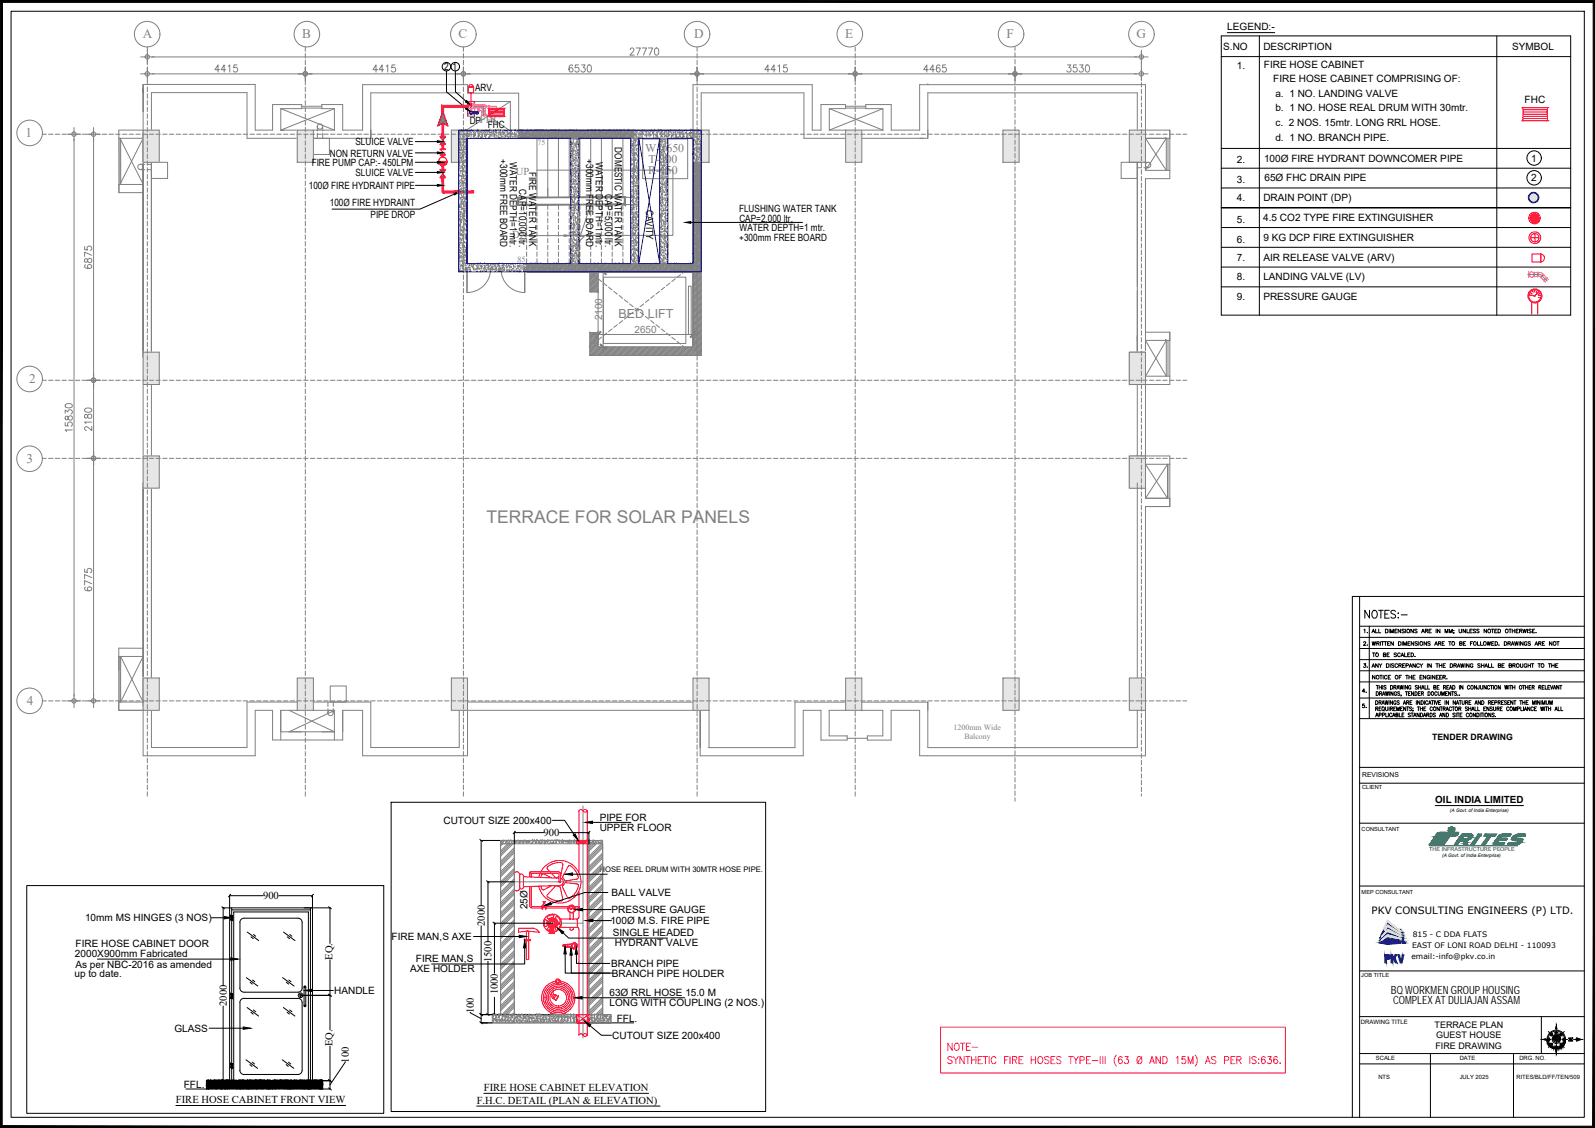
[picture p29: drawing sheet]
<svg xmlns="http://www.w3.org/2000/svg" width="594mm" height="420mm" viewBox="0 0 594 420" stroke-linecap="round" stroke-linejoin="round" font-family="sans-serif">
<defs><g id="words">
<text font-size="6.5" fill="#808080" x="181.2" y="194.8">TERRACE FOR SOLAR PANELS</text>
<g font-size="6.2" fill="#808080">
<text x="233.9" y="21.9">27770</text>
<text x="79" y="28.2">4415</text>
<text x="137.9" y="28.2">4415</text>
<text x="211" y="28.2">6530</text>
<text x="284" y="28.2">4415</text>
<text x="343.3" y="28.2">4465</text>
<text x="396.5" y="28.2">3530</text>
<text x="28.2" y="161.9" transform="rotate(-90 28.2 161.9)">15830</text>
</g>
<text font-size="6.2" x="507.3" y="231.4">NOTES:-</text>
<g font-size="5.7" fill="#808080">
<text x="35.3" y="101.2" transform="rotate(-90 35.3 101.2)">6875</text>
<text x="35.3" y="161.6" transform="rotate(-90 35.3 161.6)">2180</text>
<text x="35.3" y="221.2" transform="rotate(-90 35.3 221.2)">6775</text>
</g>
<g font-size="4.9" fill="#808080">
<text x="53.2" y="14.1">A</text>
<text x="112.6" y="14.2">B</text>
<text x="170.8" y="14.2">C</text>
<text x="258.5" y="14.2">D</text>
<text x="314.8" y="14.2">E</text>
<text x="374.9" y="14.2">F</text>
<text x="423.3" y="14.2">G</text>
<text x="9.5" y="51">1</text>
<text x="10.9" y="142.6">2</text>
<text x="9.8" y="172.3">3</text>
<text x="10" y="262.5">4</text>
</g>
<text font-size="4.7" fill="#808080" x="230.4" y="118.4">BED LIFT</text>
<g font-size="4.4" fill="#808080">
<text x="240.3" y="56.5">W-1650</text>
<text x="241.4" y="64.7">R-150</text>
<text x="241.5" y="60.6">T-300</text>
</g>
<g font-size="4.4">
<text x="506.9" y="241.7">2.</text>
<text x="506.9" y="249.8">3.</text>
<text x="506.6" y="259.3">4.</text>
<text x="510.1" y="264.9" transform="rotate(-90 510.1 264.9)">5.</text>
</g>
<g font-size="4.2">
<text x="518.1" y="370.3">BQ WORKMEN GROUP HOUSING</text>
<text x="518.9" y="373.8">COMPLEX AT DULIAJAN ASSAM</text>
</g>
<g font-size="4">
<text x="510.5" y="237.1" transform="rotate(-90 510.5 237.1)">1.</text>
<text x="202.5" y="311.4">900</text>
<text x="98" y="334.9">900</text>
<text x="180.6" y="344.8" transform="rotate(-90 180.6 344.8)">2000</text>
<text x="123.9" y="357.5" transform="rotate(-90 123.9 357.5)">EQ.</text>
<text x="183.1" y="358.4" transform="rotate(-90 183.1 358.4)">1500</text>
<text x="185.5" y="370.4" transform="rotate(-90 185.5 370.4)">1000</text>
<text x="84.5" y="374.7" transform="rotate(-90 84.5 374.7)">2000</text>
<text x="176.5" y="377.4" transform="rotate(-90 176.5 377.4)">100</text>
<text x="123.9" y="389.7" transform="rotate(-90 123.9 389.7)">EQ.</text>
<text x="129.9" y="395.8" transform="rotate(-90 129.9 395.8)">100</text>
<text x="180.2" y="406.4">FIRE HOSE CABINET ELEVATION</text>
<text x="65.5" y="410.9">FIRE HOSE CABINET FRONT VIEW</text>
<text x="177.6" y="411.1">F.H.C. DETAIL (PLAN &amp; ELEVATION)</text>
</g>
<g font-size="3.9" fill="#808080">
<text x="192.2" y="65.3">UP</text>
<text x="190.8" y="88.7">DN</text>
</g>
<text font-size="3.8" x="510.9" y="340.3">PKV CONSULTING ENGINEERS (P) LTD.</text>
<g font-size="3.7">
<text x="457.1" y="11.3">LEGEND:-</text>
<text x="455.6" y="18.6">S.NO</text>
<text x="470.5" y="18.8">DESCRIPTION</text>
<text x="563.2" y="18.8">SYMBOL</text>
<text x="165.4" y="26.1">2</text>
<text x="168.6" y="26.2">1</text>
<text x="460.7" y="25.7">1.</text>
<text x="470.8" y="25.5">FIRE HOSE CABINET</text>
<text x="176.9" y="33.8">ARV.</text>
<text x="474.2" y="30.7">FIRE HOSE CABINET COMPRISING OF:</text>
<text x="475" y="36">a. 1 NO. LANDING VALVE</text>
<text x="475" y="41.5">b. 1 NO. HOSE REAL DRUM WITH 30mtr.</text>
<text x="567.9" y="38.4">FHC</text>
<text x="174.9" y="46">DPFHC</text>
<text x="181.7" y="47.6">FHC</text>
<text x="475" y="46.9">c. 2 NOS. 15mtr. LONG RRL HOSE.</text>
<text x="475" y="52.6">d. 1 NO. BRANCH PIPE.</text>
<text x="122.9" y="58.3">NON RETURN VALVE</text>
<text x="132.4" y="54.1">SLUICE VALVE</text>
<text x="186.2" y="59.4" transform="rotate(90 186.2 59.4)">+300mm FREE BOARD</text>
<text x="218.3" y="59.4" transform="rotate(90 218.3 59.4)">+300mm FREE BOARD</text>
<text x="229" y="54.9" transform="rotate(90 229 54.9)">DOMESTIC WATER TANK</text>
<text x="116.1" y="61.7">FIRE PUMP CAP:- 450LPM</text>
<text x="132.4" y="65.6">SLUICE VALVE</text>
<text x="189.8" y="60.4" transform="rotate(90 189.8 60.4)">WATER DEPTH=1 mtr.</text>
<text x="197" y="64.1" transform="rotate(90 197 64.1)">FIRE WATER TANK</text>
<text x="221.9" y="60.4" transform="rotate(90 221.9 60.4)">WATER DEPTH=1 mtr.</text>
<text x="460.7" y="60.7">2.</text>
<text x="470.8" y="60.2">100Ø FIRE HYDRANT DOWNCOMER PIPE</text>
<text x="570.3" y="60.2">1</text>
<text x="115" y="70.4">100Ø FIRE HYDRAINT PIPE</text>
<text x="193.4" y="70.5" transform="rotate(90 193.4 70.5)">CAP=10,000 ltr.</text>
<text x="460.7" y="68.2">3.</text>
<text x="471" y="67.5">65Ø FHC DRAIN PIPE</text>
<text x="570.3" y="67.6">2</text>
<text x="122.9" y="76.8">100Ø FIRE HYDRAINT</text>
<text x="225.4" y="72.2" transform="rotate(90 225.4 72.2)">CAP=5,000 ltr.</text>
<text x="460.7" y="74.9">4.</text>
<text x="470.5" y="74.8">DRAIN POINT (DP)</text>
<text x="138" y="81.3">PIPE DROP</text>
<text x="240.7" y="78.2" transform="rotate(90 240.7 78.2)">CAVITY</text>
<text x="275.3" y="79">FLUSHING WATER TANK</text>
<text x="275.4" y="82.5">CAP=2,000 ltr.</text>
<text x="460.7" y="83.1">5.</text>
<text x="470.5" y="82.3">4.5 CO2 TYPE FIRE EXTINGUISHER</text>
<text x="275.4" y="89.7">+300mm FREE BOARD</text>
<text x="275.5" y="86.1">WATER DEPTH=1 mtr.</text>
<text x="470.5" y="89.7">9 KG DCP FIRE EXTINGUISHER</text>
<text x="460.7" y="90.5">6.</text>
<text x="460.7" y="97.1">7.</text>
<text x="470.5" y="97.1">AIR RELEASE VALVE (ARV)</text>
<text x="460.7" y="104.5">8.</text>
<text x="470.5" y="104.5">LANDING VALVE (LV)</text>
<text x="460.7" y="111.8">9.</text>
<text x="470.5" y="111.8">PRESSURE GAUGE</text>
<text x="534.6" y="299.3">OIL INDIA LIMITED</text>
<text x="223.4" y="305.7">PIPE FOR</text>
<text x="165.2" y="306.9">CUTOUT SIZE 200x400</text>
<text x="223.4" y="309.7">UPPER FLOOR</text>
<text x="227.8" y="333.8">BALL VALVE</text>
<text x="196.5" y="338.7" transform="rotate(-90 196.5 338.7)">25Ø</text>
<text x="227.7" y="340">PRESSURE GAUGE</text>
<text x="31.7" y="343.1">10mm MS HINGES (3 NOS)</text>
<text x="227.3" y="344.2">100Ø M.S. FIRE PIPE</text>
<text x="28.2" y="352.8">FIRE HOSE CABINET DOOR</text>
<text x="145.9" y="350.1">FIRE MAN,S AXE</text>
<text x="228.2" y="348.6">SINGLE HEADED</text>
<text x="229" y="352.5">HYDRANT VALVE</text>
<text x="27.9" y="356.4">2000X900mm Fabricated</text>
<text x="154.9" y="358.3">FIRE MAN,S</text>
<text x="27.7" y="364.1">up to date.</text>
<text x="28.1" y="360.5">As per NBC-2016 as amended</text>
<text x="152.8" y="362.2">AXE HOLDER</text>
<text x="227.7" y="360.2">BRANCH PIPE</text>
<text x="227.9" y="363.8">BRANCH PIPE HOLDER</text>
<text x="124.5" y="370.3">HANDLE</text>
<text x="227" y="371">63Ø RRL HOSE 15.0 M</text>
<text x="227" y="374.8">LONG WITH COUPLING (2 NOS.)</text>
<text x="229.7" y="380.5">FFL.</text>
<text x="65" y="384.4">GLASS</text>
<text x="228" y="387">CUTOUT SIZE 200x400</text>
<text x="68.5" y="405.3">FFL.</text>
</g>
<g font-size="3.7" fill="#808080">
<text x="224.3" y="119.4" transform="rotate(-90 224.3 119.4)">2100</text>
<text x="236.3" y="124.2">2650</text>
</g>
<g font-size="3.5">
<text x="576.8" y="387">SW</text>
<text x="582.8" y="387" transform="rotate(-90 582.8 387)">NW</text>
<text x="582.8" y="390.5" transform="rotate(-90 582.8 390.5)">NE</text>
</g>
<g font-size="3.3">
<text x="534.3" y="382.7">TERRACE PLAN</text>
<text x="534.9" y="386.8">GUEST HOUSE</text>
<text x="534.6" y="390.8">FIRE DRAWING</text>
</g>
<text font-size="3.2" x="533.4" y="275.7">TENDER DRAWING</text>
<g font-size="3.1">
<text x="578.6" y="386.3">W</text>
<text x="576.8" y="390.2">SE</text>
<text x="578.6" y="390.9">E</text>
</g>
<g font-size="3" fill="#808080">
<text x="200.2" y="54.2">75</text>
<text x="192.8" y="97.6">85</text>
<text x="355.2" y="271.8">1200mm Wide</text>
<text x="359.2" y="275.2">Balcony</text>
</g>
<text font-size="2.9" x="223.3" y="324.9">HOSE REEL DRUM WITH 30MTR HOSE PIPE.</text>
<g font-size="2.8">
<text x="525.9" y="353">EAST OF LONI ROAD DELHI - 110093</text>
<text x="526.2" y="348.9">815 - C DDA FLATS</text>
<text x="525.7" y="357.3">email:-info@pkv.co.in</text>
</g>
<g font-size="2.6">
<text x="576.4" y="388.4">S</text>
<text x="581" y="388.4">N</text>
</g>
<text font-size="2.5" x="507.4" y="289.4">REVISIONS</text>
<g font-size="2.2">
<text x="506.9" y="381.4">DRAWING TITLE</text>
<text x="512.5" y="394.8">SCALE</text>
<text x="543.7" y="394.8">DATE</text>
<text x="565.9" y="394.8">DRG. NO.</text>
<text x="513.4" y="401.9">NTS</text>
<text x="543.7" y="401.9">JULY 2025</text>
<text x="564.8" y="401.9">RITES/BLD/FF/TEN/509</text>
</g>
<g font-size="2.1">
<text x="507.4" y="293.9">CLIENT</text>
<text x="507.2" y="309.6">CONSULTANT</text>
<text x="507.2" y="333">MEP CONSULTANT</text>
<text x="507" y="364">JOB TITLE</text>
</g>
<text font-size="2" fill="#009926" x="532.4" y="317">THE INFRASTRUCTURE PEOPLE</text>
<g font-size="1.8">
<text x="540.1" y="302.3">(A Govt. of India Enterprise)</text>
<text x="537.2" y="319.2">(A Govt. of India Enterprise)</text>
</g>
</g></defs>
<!-- layer: FORMATDRG -->
<path d="M4.1 4.2h586v412h-586z" fill="none" stroke="#000" stroke-width=".37"/>
<g fill="#000" stroke="#000" stroke-width=".37">
<path d="M.1 .2l.7 .7h592.6zM.1 .2h594l-.7 .7z"/>
<path d="M593.4 .9v418.6l.7-419.3zM594.1 .2v420l-.7-.7z"/>
<path d="M.8 .9l-.7 419.3 .7-.7zM.1 .2l.7 .7-.7 419.3z"/>
<path d="M.8 419.5l593.3 .7-.7-.7zM.8 419.5l593.3 .7h-594z"/>
</g>
<!-- layer: HATCH -->
<g fill="#939598" stroke="#939598" stroke-width=".37">
<path d="M219.7 129.2h38.4v3.1z"/>
<path d="M258.1 51.5h3.1v80.8z"/>
<path d="M196.2 98.2h61.9z"/>
<path d="M196.2 101.3h23.5z"/>
<path d="M193.2 48.5l42.8 3v-3zM193.2 48.5l42.8 3h-42.8z"/>
<path d="M219.7 123.9l3.1 5.3v-5.3zM219.7 123.9l3.1 5.3h-3.1z"/>
<path d="M219.7 132.3h38.4zM219.7 129.2l38.4 3.1h-38.4z"/>
<path d="M258.1 132.3h3.1zM258.1 51.5l3.1 80.8h-3.1z"/>
<path d="M196.2 98.2l61.9 3.1v-3.1zM196.2 98.2l61.9 3.1h-61.9z"/>
<path d="M196.2 101.3h26.6zM196.2 101.3h61.9z"/>
<path d="M219.7 101.3l3.1 7.4v-7.4zM219.7 101.3l3.1 7.4h-3.1z"/>
</g>
<g fill="none" stroke="#808080" stroke-width=".37">
<path d="M164 53.6l.1 .1M164.1 51l1 1M164.1 53.5l.3 .2M164.2 53.3l.4 .4M164.3 51.4l.7 .8M164.3 51l.9 .9M164.3 53.2l.6 .5M164.4 53l.7 .7M164.5 52.9l.8 .8M164.6 51l.7 .8M164.6 52.7l1 1M164.7 52.6l1.1 1.1"/>
<path d="M164.8 51l.7 .6M164.8 52.5l.7 .6M164.9 52.3h.1M165 51l.5 .5M165.3 51l.3 .4M165.5 51l.2 .2M165.7 51l.1 .1M194.3 48.5l-1.1 1.1M195.1 48.5l-1.9 1.9M196.7 48.5l-3 3M197.6 48.5l-3.1 3M199.2 48.5l-3.1 3"/>
<path d="M200 48.5l-3 3M201.7 48.5l-3.1 3M202.5 48.5l-3.1 3M204.1 48.5l-3 3M205 48.5l-3.1 3M206.6 48.5l-3 3M207.4 48.5l-3 3M209.1 48.5l-3 3M209.9 48.5l-3 3M211.6 48.5l-3.1 3M212.4 48.5l-3 3M214.1 48.5l-3.1 3"/>
<path d="M214.9 48.5l-3.1 3M216.5 48.5l-3 3M217.4 48.5l-3.1 3M219 48.5l-3 3M219.9 48.5l-3.1 3M221.5 48.5l-3.1 3M222.3 48.5l-3 3M224 48.5l-3.1 3M224.8 48.5l-3.1 3M226.5 48.5l-3.1 3M227.3 48.5l-3.1 3M228.9 48.5l-3 3"/>
<path d="M229.8 48.5l-3.1 3M231.4 48.5l-3.1 3M232.2 48.5l-3 3M233.9 48.5l-3.1 3M234.7 48.5l-3.1 3M236 48.8l-2.7 2.7M236 51.3l-.3 .2M236 49.6l-1.9 1.9M258.8 51.5l-.7 .8M260.5 51.5l-2.4 2.4M261.2 53.3l-3.1 3.1M261.2 55.8l-3.1 3.1"/>
<path d="M261.2 58.3l-3.1 3M261.2 51.7l-3.1 3M261.2 54.1l-3.1 3.1M261.2 56.6l-3.1 3.1M261.2 59.1l-3.1 3M164 66h.1M164.1 63.3l1 1.1M164.1 65.8l.3 .2M164.2 65.7l.4 .3M164.3 63.8l.7 .7M164.3 63.3l.9 1M164.3 65.5l.6 .5"/>
<path d="M164.4 65.4l.7 .6M164.5 65.2l.8 .8M164.6 63.3l.7 .8M164.6 65.1l1 .9M164.7 64.9l1.1 1.1M164.8 63.3l.7 .7M164.8 64.8l.7 .6M164.9 64.6v.1M165 63.3l.5 .5M165.3 63.3l.3 .4M165.5 63.3l.2 .2M165.7 63.3l.1 .1"/>
<path d="M261.2 60.7l-3.1 3.1M261.2 63.2l-3.1 3.1M261.2 65.7l-3.1 3M261.2 68.2l-3.1 3M261.2 70.7l-3.1 3M261.2 73.1l-3.1 3.1M261.2 75.6l-3.1 3.1M261.2 78.1l-3.1 3.1M261.2 61.6l-3.1 3M261.2 64.1l-3.1 3M261.2 66.5l-3.1 3.1M261.2 69l-3.1 3.1"/>
<path d="M261.2 71.5l-3.1 3M261.2 74l-3.1 3M261.2 76.4l-3.1 3.1M261.2 78.9l-3.1 3.1M197.7 98.2l-1.5 1.4M198.5 98.2l-2.3 2.2M200.1 98.2l-3 3.1M201 98.2l-3.1 3.1M202.6 98.2l-3.1 3.1M203.4 98.2l-3 3.1M205.1 98.2l-3.1 3.1M205.9 98.2l-3.1 3.1"/>
<path d="M207.6 98.2l-3.1 3.1M208.4 98.2l-3.1 3.1M210 98.2l-3 3.1M210.9 98.2l-3.1 3.1M212.5 98.2l-3.1 3.1M213.3 98.2l-3 3.1M215 98.2l-3.1 3.1M215.8 98.2l-3.1 3.1M217.4 98.2l-3 3.1M218.3 98.2l-3.1 3.1M219.9 98.2l-3.1 3.1M220.7 98.2l-3 3.1"/>
<path d="M222.4 98.2l-3.1 3.1M223.2 98.2l-3.5 3.5M224.9 98.2l-5.2 5.1M225.7 98.2l-6 6M227.3 98.2l-3 3.1M228.2 98.2l-3.1 3.1M229.8 98.2l-3 3.1M230.6 98.2l-3 3.1M232.3 98.2l-3.1 3.1M233.1 98.2l-3 3.1M234.8 98.2l-3.1 3.1M235.6 98.2l-3 3.1"/>
<path d="M237.3 98.2l-3.1 3.1M238.1 98.2l-3.1 3.1M239.7 98.2l-3 3.1M240.6 98.2l-3.1 3.1M242.2 98.2l-3 3.1M243 98.2l-3 3.1M244.7 98.2l-3.1 3.1M245.5 98.2l-3 3.1M247.2 98.2l-3.1 3.1M248 98.2l-3.1 3.1M249.6 98.2l-3 3.1M250.5 98.2l-3.1 3.1"/>
<path d="M252.1 98.2l-3.1 3.1M252.9 98.2l-3 3.1M254.6 98.2l-3.1 3.1M255.4 98.2l-3.1 3.1M257.1 98.2l-3.1 3.1M257.9 98.2l-3.1 3.1M258.1 99.6l-1.6 1.7M261.2 88.8l-3.1 3.1M261.2 80.6l-3.1 3M261.2 83l-3.1 3.1M261.2 85.5l-3.1 3.1M261.2 88l-3.1 3.1"/>
<path d="M261.2 90.5l-3.1 3M261.2 92.9l-3.1 3.1M261.2 95.4l-3.1 3.1M261.2 97.9l-3.1 3M261.2 81.4l-3.1 3.1M261.2 83.9l-3.1 3M261.2 86.3l-3.1 3.1M261.2 91.3l-3.1 3M261.2 93.7l-3.1 3.1M261.2 96.2l-3.1 3.1M261.2 98.7l-3.1 3.1M222.8 102.7l-3.1 3.1"/>
<path d="M222.8 105.2l-3.1 3.1M222.8 107.7l-1 1M222.8 103.6l-3.1 3M222.8 106l-2.7 2.7M222.8 108.5l-.2 .2M258.1 100.4l-.8 .9M261.2 100.3l-3.1 3.1M261.2 102.8l-3.1 3.1M261.2 105.3l-3.1 3.1M261.2 107.8l-3.1 3M261.2 110.2l-3.1 3.1M261.2 112.7l-3.1 3.1"/>
<path d="M261.2 115.2l-3.1 3.1M261.2 117.7l-3.1 3M261.2 101.2l-3.1 3M261.2 103.6l-3.1 3.1M261.2 106.1l-3.1 3.1M261.2 108.6l-3.1 3.1M261.2 111.1l-3.1 3M261.2 113.5l-3.1 3.1M261.2 116l-3.1 3.1M261.2 118.5l-3.1 3.1M221.2 123.9l-1.5 1.4M222 123.9l-2.3 2.3"/>
<path d="M222.8 124.8l-3.1 3M222.8 127.3l-3.1 3M222.8 125.6l-3.1 3.1M222.8 128.1l-3.1 3M223.2 129.2l-3 3.1M224.1 129.2l-3.1 3.1M225.7 129.2l-3.1 3.1M226.5 129.2l-3 3.1M228.2 129.2l-3.1 3.1M229 129.2l-3.1 3.1M230.7 129.2l-3.1 3.1M231.5 129.2l-3.1 3.1"/>
<path d="M233.1 129.2l-3 3.1M234 129.2l-3.1 3.1M235.6 129.2l-3 3.1M236.4 129.2l-3 3.1M238.1 129.2l-3.1 3.1M238.9 129.2l-3 3.1M240.6 129.2l-3.1 3.1M241.4 129.2l-3 3.1M243 129.2l-3 3.1M243.9 129.2l-3.1 3.1M245.5 129.2l-3 3.1M246.4 129.2l-3.1 3.1"/>
<path d="M248 129.2l-3 3.1M248.8 129.2l-3 3.1M250.5 129.2l-3.1 3.1M251.3 129.2l-3.1 3.1M253 129.2l-3.1 3.1M253.8 129.2l-3.1 3.1M255.4 129.2l-3 3.1M256.3 129.2l-3.1 3.1M257.9 129.2l-3.1 3.1M258.1 131.5l-.8 .8M258.1 129.9l-2.4 2.4M261.2 120.1l-3.1 3.1"/>
<path d="M261.2 122.6l-3.1 3.1M261.2 125.1l-3.1 3M261.2 127.6l-3.1 3M261.2 130l-2.3 2.3M261.2 121l-3.1 3M261.2 123.4l-3.1 3.1M261.2 125.9l-3.1 3.1M261.2 128.4l-3.1 3M261.2 130.9l-1.5 1.4"/>
</g>
<!-- layer: PCC-PP-COBA-FL_FIN -->
<path d="M116.7 51.5h6v6h-6zM56.4 60.5h6v6h-6zM417.6 60.5h6v6h-6zM123 255.5h6v6h-6z" fill="none" stroke="#808080" stroke-width=".37"/>
<!-- layer: RWP -->
<g fill="none" stroke="#808080" stroke-width=".37">
<path d="M118.2 47.2v1.6M118.2 49.6v1.6M120.2 47.2v1.6M120.2 49.6v1.6M52.3 61.2h1.6M52.3 63.2h1.6M54.8 61.2h1.6M54.8 63.2h1.6M423.6 60.5h1.6M423.6 62.5h1.6M426 60.5h1.7M426 62.5h1.7"/>
<path d="M122.1 261.5v1.6M122.1 263.9v1.7M124.1 261.5v1.6M124.1 263.9v1.7"/>
<circle cx="119.2" cy="47.1" r=".99"/>
<circle cx="52.3" cy="62.2" r=".99"/>
<circle cx="427.6" cy="61.4" r=".99"/>
<circle cx="123.1" cy="265.6" r=".99"/>
</g>
<!-- layer: Arch. Column hatch -->
<g fill="#e6e6e6" stroke="#e6e6e6" stroke-width=".37">
<path d="M420.6 169.8v12.1h6zM420.6 169.8h6v12.1z"/>
<path d="M420.6 48.5v12h6zM420.6 48.5h6v12z"/>
<path d="M420.6 169.8v12.1h6zM420.6 169.8h6v12.1z"/>
<path d="M420.6 252.6h6l-6 12zM426.6 252.6l-6 12h6z"/>
<path d="M110.7 252.6h6l-6 12zM116.7 252.6l-6 12h6z"/>
<path d="M174.1 252.6v12h-6zM168.1 252.6v12l6-12z"/>
<path d="M53.3 169.8v12h6zM53.3 169.8h6v12z"/>
<path d="M53.3 252.6v12h6zM53.3 252.6h6v12z"/>
<path d="M315 252.6v12h6zM315 252.6h6v12z"/>
<path d="M258.1 252.6v12h6zM258.1 252.6h6v12z"/>
<path d="M379.6 252.6v12h-6zM373.6 252.6v12l6-12z"/>
<path d="M258.1 48.5h6l-6 12zM264.1 48.5l-6 12h6z"/>
<path d="M373.6 48.5l6 12v-12zM373.6 48.5l6 12h-6z"/>
<path d="M168.1 48.5l6 12v-12zM168.1 48.5l6 12h-6z"/>
<path d="M53.3 131.2h6l-6 12zM59.3 131.2l-6 12h6z"/>
<path d="M420.6 131.2h6l-6 12zM426.6 131.2l-6 12h6z"/>
<path d="M59.3 48.5v12h-6zM53.3 48.5v12l6-12z"/>
<path d="M110.7 48.5l6 12v-12zM110.7 48.5l6 12h-6z"/>
<path d="M420.6 131.2h6l-6 12zM426.6 131.2l-6 12h6z"/>
<path d="M321 48.5v12h-6zM315 48.5v12l6-12z"/>
</g>
<!-- layer: Arch. Column -->
<g fill="none" stroke="#808080" stroke-width=".37">
<path d="M53.3 48.5h6v12h-6zM110.7 48.5h6v12h-6zM168.1 48.5h6v12h-6zM258.1 48.5h6v12h-6zM315 48.5h6v12h-6zM373.6 48.5h6v12h-6zM420.6 48.5h6v12h-6zM53.3 131.2h6v12h-6zM219.7 129.2h.1M219.7 132.3h.1M420.6 131.2h6v12h-6zM53.3 169.8h6v12h-6z"/>
<path d="M420.6 169.8h6v12.1h-6zM53.3 252.6h6v12h-6zM110.7 252.6h6v12h-6zM168.1 252.6h6v12h-6zM258.1 252.6h6v12h-6zM315 252.6h6v12h-6zM373.6 252.6h6v12h-6zM420.6 252.6h6v12h-6z"/>
</g>
<!-- layer: WALL -->
<g fill="none" stroke="#808080" stroke-width=".37">
<path d="M53.3 31.5v101.7M56.4 34.5v98.7M112.4 38.9h-10.9v9.6M119.9 38.9h7.7v9.6h7.5M174.1 31.5v3.2h19.1v13.8h42.8v3h-45.9v-13.7h-16M314.9 38.9h-9.1v9.6M322.5 38.9h9.4v9.6M342.5 31.5h84.1v17h9.1v3h-9.1v12h9.1v3h-9.1v73.6h9.1v3.1h-12.1v26.6h12.1v3.1h-9.1v12.7h9.1v3.1h-9.1v70.8M345.6 34.6h78v13.9M53.3 48.5h-9v3h9M112.4 40.5h-7.8v8M119.9 40.5h4.7v8h-7.9"/>
<path d="M138.1 48.5v3M299.4 51.5v-16.9h-38.2v97.7h-41.5v-8.4h3.1v5.3h35.3M302.5 48.5v-17h-44.4v97.7M314.9 40.5h-6v8h6.1M322.5 40.5h6.4v8M423.6 51.5v88.6M434.2 51.5h.1M44.9 68.7h.1M53.4 68.7h-9.1v3.1h9.1M258.1 98.2h-61.9v3.1h23.5v7.4h3.1v-7.4h35.3v27.9M222.8 132.3h.1M426.6 123.7h9.1v3.1h-9.1"/>
<path d="M434.2 126.8h.1M53.3 143.2v26.6M56.4 143.2v26.6M426.6 143.2v26.6M53.3 179.8v81.7h-9v3.1h9v16.9h41.8M56.4 179.8v81.7M423.6 179.9v79.6M434.7 185.6h.1M44.3 244.5h9.1M53.3 241.5l-9-.1v8.2M56.4 246.5h.1M44.8 261.5h.1"/>
<path d="M56.4 264.6v13.8h35.6M101.5 264.6v11h26.1v-11h7.5M104.6 272.6h20M104.6 264.6v11M116.7 264.6h7.9v11M171 264.6v13.8M172.1 264.6h88.7M172.1 261.5h88.7M174.1 264.6v16.9M260.8 278.5v-13.9v16.9M264.1 264.6v13.9M296.1 261.5h18.9"/>
<path d="M299.2 264.6h6.6v11.1h9.7M315 264.6h-6.2v9.5h6.9M321 264.6h7.8v9.5h-5.7M321 261.5h24.6M342.5 264.6h-10.6v11.1h-8.8M186.5 313.1h38v1.2h-38zM186.5 313.1l-.1 64.8h5.2v-63.6h-5.2M191.6 314.3v63.6M219.3 314.3v63.6h5.2v-63.6v63.6M179.6 377.9h48M183.4 377.9v3.1h44.2v-3.1h-44.2M227.6 377.9v3.1h-47.8"/>
</g>
<!-- layer: Arch. Brick Wall -->
<g fill="none" stroke="#808080" stroke-width=".37">
<path d="M53.3 31.5h41.8v17h6.4M56.4 34.5h35.6v17h18.6M112.4 38.9v1.6M119.9 38.9v1.6M171.4 34.6h-33.3v16.9M174.1 31.5h-39v17M314.9 38.9v1.6M322.5 38.9v1.6M342.5 31.5v17h-10.6M345.6 31.5h.1M345.6 34.6v16.9M53.3 49.5v83.7"/>
<path d="M56.4 49.5v83.7M104.6 48.5h6.1M138.1 48.5v3h-21.5M299.4 51.5h15.6M302.5 48.5h3.3M321 48.5h7.9M342.5 51.5h1.6M345.6 48.5v3h-24.6M53.3 133.2v-83.2v83.2M53.3 143.2h3.1M423.6 143.2h.1M53.3 179.8v83.3v-83.3"/>
<path d="M56.4 179.8v83.3M423.6 169.8h.1M101.5 264.6h-6.4v16.9M104.6 264.6h6.1M110.6 261.5h-18.6v16.9M116.6 261.5h21.5v16.9h32.9M135.1 264.6v16.9h39M296.1 261.5v17h-32.3M299.2 264.6v16.9h-38.5M315.5 274.1v1.6M323.1 274.1v1.6M342.5 264.6v16.9h84.1v-16.9"/>
<path d="M345.6 261.5v17h78v-13.9"/>
</g>
<!-- layer: A-RAILING -->
<path d="M53.3 31.5v10v-10" fill="none" stroke="#808080" stroke-width=".37"/>
<!-- layer: STAIR -->
<g fill="none" stroke="#808080" stroke-width=".37">
<path d="M112.4 39.6h7.5M314.9 39.6h7.6M44.3 51.5v17.2M44.7 51.5v17.2M44.9 51.5l.1 17.2M112.4 40.3h7.5M314.9 40.3h7.6M434.4 51.5v12M435 51.5v12M435.7 51.5v12M434.4 126.8v13.3M435 126.8v13.3"/>
<path d="M435.7 126.8v13.3M434.9 172.9v12.7M435 172.9v12.7M435.7 172.9v12.7M44.3 244.5v17M44.7 244.5v17M44.9 244.5v17M315.5 275h7.6"/>
</g>
<!-- layer: Arch. Window -->
<g fill="none" stroke="#808080" stroke-width=".37">
<path d="M174.1 37.8l16 11M190.1 37.8l-16.4 10.7M44.7 51.5l8.7 17.2M53.3 51.5l-8.6 17.2M104.6 40.5l20 8M124.6 40.5l-20 8M308.9 40.5l20 8M328.9 40.5l-20 8M426.6 51.5l7.8 12M434.4 51.5l-7.8 12M426.6 126.8l7.8 13.3M434.4 126.8l-7.8 13.3"/>
<path d="M426.6 172.9l8.3 12.7M434.9 172.9l-8.3 12.7M44.9 244.5l8.4 17M53.3 244.5l-8.4 17M107.7 264.6l16.9 8M124.7 264.6l-17 8"/>
</g>
<!-- layer: fixtures -->
<path d="M222.8 108.7v15.2M224.8 103.3h30.7v24.6h-30.7zM256.4 106.6h1v18h-1z" fill="none" stroke="#808080" stroke-width=".37"/>
<!-- layer: DIM -->
<g fill="none" stroke="#808080" stroke-width=".37">
<path d="M54.9 17.5v1.6M54.9 19.9v1.7M113.7 17.5v1.6M113.7 19.9v1.7M172.6 17.5v1.6M172.6 19.9v1.7M259.6 17.5v1.6M259.6 19.9v1.7M318.5 17.5v1.6M318.5 19.9v1.7M378.1 17.5v1.3M378.1 19.6v1.7"/>
<path d="M425.1 19.1v.8M54.9 22.4v1.7M54.9 24.9v1.7M54.9 27.4v1.7M54.9 29.9v1.7M54.9 32.4v1.7M54.9 34.9v1.7M54.9 37.5v1.6M54.9 40v1.6M113.7 22.4v1.7M113.7 24.9v1.7M113.7 27.4v1.7"/>
<path d="M113.7 29.9v1.7M113.7 32.4v1.7M113.7 34.9v1.7M113.7 37.5v1.6M113.7 40v1.6M172.6 22.4v1.7M172.6 24.9v1.7M172.6 27.4v1.7M172.6 29.9v1.7M172.6 32.4v1.7M172.6 35v1.6M172.6 37.5v1.6"/>
<path d="M172.6 40v1.6M259.6 22.4v1.7M259.6 24.9v1.7M259.6 27.4v1.7M259.6 29.9v1.7M259.6 32.4v1.7M259.6 35v1.6M259.6 37.5v1.6M259.6 40v1.6M318.5 22.4v1.7M318.5 24.9v1.7M318.5 27.4v1.7"/>
<path d="M318.5 29.9v1.7M318.5 32.4v1.7M318.5 34.9v1.7M318.5 37.5v1.6M318.5 40v1.6M378.1 22.1v1.7M378.1 24.6v1.7M378.1 27.1v1.7M378.1 29.6v1.7M378.1 32.1v1.7M378.1 34.7v1.6M378.1 37.2v1.6"/>
<path d="M378.1 39.7v1.6M425.1 20.7v1.7M425.1 23.2v1.7M425.1 25.7v1.7M425.1 28.2v1.7M425.1 30.7v1.7M425.1 33.2v1.7M425.1 35.7v1.7M425.1 38.2v1.7M15.8 50h1.4M18.1 50h1.6M20.6 50h1.6"/>
<path d="M23.1 50h1.6M25.6 50h1.6M28.1 50h1.7M30.6 50h1.7M33.1 50h1.7M35.6 50h1.7M38.1 50h1.7M40.6 50h1.7M43.1 50h1.7M45.6 50h1.7M48.1 50h1.7M50.6 50h1.7"/>
<path d="M53.1 50h1.7M54.9 42.5v1.6M54.9 45v1.6M54.9 47.5v1.6M54.9 50v1.6M54.9 52.5v1.6M54.9 54.9v1.7M54.9 57.4v1.7M54.9 59.9v1.7M55.6 50h1.6M58.1 50h1.6M60.6 50h1.6"/>
<path d="M63.1 50h1.6M65.6 50h1.6M68.1 50h1.6M70.6 50h1.6M73.1 50h1.6M75.6 50h1.7M78.1 50h1.7M80.6 50h1.7M83.1 50h1.7M85.6 50h1.7M88.1 50h1.7M90.6 50h1.7"/>
<path d="M93.1 50h1.7M95.6 50h1.7M98.1 50h1.7M100.6 50h1.6M103.1 50h1.6M105.6 50h1.6M108.1 50h1.6M110.6 50h1.6M113.1 50h1.6M113.7 42.5v1.6M113.7 45v1.6M113.7 47.5v1.6"/>
<path d="M113.7 50v1.6M113.7 52.5v1.6M113.7 54.9v1.7M113.7 57.4v1.7M113.7 59.9v1.7M115.6 50h1.6M118.1 50h1.6M120.6 50h1.6M123.1 50h1.7M125.6 50h1.7M128.1 50h1.7M130.6 50h1.7"/>
<path d="M133.1 50h1.7M135.6 50h1.7M138.1 50h1.7M140.6 50h1.7M143.1 50h1.7M145.6 50h1.6M148.1 50h1.6M150.6 50h1.6M153.1 50h1.6M155.6 50h1.6M158.1 50h1.6M160.6 50h1.6"/>
<path d="M163.1 50h1.6M165.6 50h1.6M168.1 50h1.6M170.6 50h1.7M172.6 42.5v1.6M172.6 45v1.6M172.6 47.5v1.6M172.6 50v1.6M172.6 52.5v1.6M172.6 54.9v1.7M172.6 57.4v1.7M172.6 59.9v1.7"/>
<path d="M173.1 50h1.7M175.6 50h1.7M178.1 50h1.7M180.6 50h1.7M183.1 50h1.7M185.6 50h1.7M188.1 50h1.7M190.6 50h1.6M193.1 50h1.6M195.6 50h1.6M198.1 50h1.6M200.6 50h1.6"/>
<path d="M203.1 50h1.6M205.6 50h1.6M208.1 50h1.6M210.6 50h1.6M213.1 50h1.6M215.6 50h1.7M218.1 50h1.7M220.6 50h1.7M223.1 50h1.7M225.6 50h1.7M228.1 50h1.7M230.6 50h1.7"/>
<path d="M233.1 50h1.7M235.6 50h1.7M238.1 50h1.6M240.6 50h1.6M243.1 50h1.6M245.6 50h1.6M248.1 50h1.6M250.6 50h1.6M253.1 50h1.6M255.6 50h1.6M258.1 50h1.6M259.6 42.5v1.6"/>
<path d="M259.6 45v1.6M259.6 47.5v1.6M259.6 50v1.6M259.6 52.5v1.6M259.6 54.9v1.7M259.6 57.4v1.7M259.6 59.9v1.7M260.6 50h1.6M263.1 50h1.7M265.6 50h1.7M268.1 50h1.7M270.6 50h1.7"/>
<path d="M273.1 50h1.7M275.6 50h1.7M278.1 50h1.7M280.6 50h1.7M283.1 50h1.6M285.6 50h1.6M288.1 50h1.6M290.6 50h1.6M293.1 50h1.6M295.6 50h1.6M298.1 50h1.6M300.6 50h1.6"/>
<path d="M303.1 50h1.6M305.6 50h1.6M308.1 50h1.6M310.6 50h1.7M313.1 50h1.7M315.6 50h1.7M318.1 50h1.7M318.5 42.5v1.6M318.5 45v1.6M318.5 47.5v1.6M318.5 50v1.6M318.5 52.5v1.6"/>
<path d="M318.5 54.9v1.7M318.5 57.4v1.7M318.5 59.9v1.7M320.6 50h1.7M323.1 50h1.7M325.6 50h1.7M328.1 50h1.6M330.6 50h1.6M333.1 50h1.6M335.6 50h1.6M338.1 50h1.6M340.6 50h1.6"/>
<path d="M343.1 50h1.6M345.6 50h1.6M348.1 50h1.6M350.6 50h1.6M353.1 50h1.6M355.6 50h1.6M358.1 50h1.7M360.6 50h1.7M363.1 50h1.7M365.6 50h1.7M368.1 50h1.7M370.6 50h1.7"/>
<path d="M373.1 50h1.6M375.6 50h1.6M378.1 42.2v1.6M378.1 44.7v1.6M378.1 47.2v1.6M378.1 49.7v1.6M378.1 52.2v1.6M378.1 54.7v1.6M378.1 57.2v1.6M378.1 59.6v1.7M378.1 50h1.6M380.6 50h1.6"/>
<path d="M383.1 50h1.6M385.6 50h1.6M388.1 50h1.6M390.6 50h1.6M393.1 50h1.6M395.6 50h1.6M398.1 50h1.6M400.6 50h1.6M403.1 50h1.6M405.6 50h1.7M408.1 50h1.7M410.6 50h1.7"/>
<path d="M413.1 50h1.7M415.6 50h1.7M418.1 50h1.6M420.6 50h1.6M423.1 50h1.6M425.1 40.7v1.7M425.1 43.2v1.7M425.1 45.7v1.7M425.1 48.2v1.7M425.1 50.7v1.7M425.1 53.2v1.7M425.1 55.7v1.7"/>
<path d="M425.1 58.2v1.7M425.6 50h1.6M428.1 50h1.6M430.6 50h1.6M433.1 50h1.6M435.6 50h1.6M438.1 50h1.6M440.6 50h1.4M54.9 62.4v1.7M54.9 64.9v1.7M54.9 67.4v1.7M54.9 69.9v1.7"/>
<path d="M54.9 72.4v1.7M54.9 74.9v1.7M54.9 77.4v1.7M54.9 79.9v1.7M113.7 62.4v1.7M113.7 64.9v1.7M113.7 67.4v1.7M113.7 69.9v1.7M113.7 72.4v1.7M113.7 74.9v1.7M113.7 77.4v1.7M113.7 79.9v1.7"/>
<path d="M172.6 62.4v1.7M172.6 64.9v1.7M172.6 67.4v1.7M172.6 69.9v1.7M172.6 72.4v1.7M172.6 74.9v1.7M172.6 77.4v1.7M172.6 79.9v1.7M259.6 62.4v1.7M259.6 64.9v1.7M259.6 67.4v1.7M259.6 69.9v1.7"/>
<path d="M259.6 72.4v1.7M259.6 74.9v1.7M259.6 77.4v1.7M259.6 79.9v1.7M318.5 62.4v1.7M318.5 64.9v1.7M318.5 67.4v1.7M318.5 69.9v1.7M318.5 72.4v1.7M318.5 74.9v1.7M318.5 77.4v1.7M318.5 79.9v1.7"/>
<path d="M378.1 62.1v1.7M378.1 64.6v1.7M378.1 67.1v1.7M378.1 69.6v1.7M378.1 72.1v1.7M378.1 74.6v1.7M378.1 77.1v1.7M378.1 79.6v1.7M425.1 60.7v1.7M425.1 63.2v1.7M425.1 65.7v1.7M425.1 68.2v1.7"/>
<path d="M425.1 70.7v1.7M425.1 73.2v1.7M425.1 75.7v1.7M425.1 78.2v1.7M54.9 82.4v1.7M54.9 85v1.6M54.9 87.5v1.6M54.9 90v1.6M54.9 92.5v1.6M54.9 95v1.6M54.9 97.5v1.6M54.9 99.9v1.7"/>
<path d="M113.7 82.4v1.7M113.7 85v1.6M113.7 87.5v1.6M113.7 90v1.6M113.7 92.5v1.6M113.7 95v1.6M113.7 97.5v1.6M113.7 99.9v1.7M172.6 82.5v1.6M172.6 85v1.6M172.6 87.5v1.6M172.6 90v1.6"/>
<path d="M172.6 92.5v1.6M172.6 95v1.6M172.6 97.5v1.6M172.6 99.9v1.7M259.6 82.5v1.6M259.6 85v1.6M259.6 87.5v1.6M259.6 90v1.6M259.6 92.5v1.6M259.6 95v1.6M259.6 97.5v1.6M259.6 99.9v1.7"/>
<path d="M318.5 82.4v1.7M318.5 85v1.6M318.5 87.5v1.6M318.5 90v1.6M318.5 92.5v1.6M318.5 95v1.6M318.5 97.5v1.6M318.5 99.9v1.7M378.1 82.2v1.6M378.1 84.7v1.6M378.1 87.2v1.6M378.1 89.7v1.6"/>
<path d="M378.1 92.2v1.6M378.1 94.7v1.6M378.1 97.2v1.6M378.1 99.7v1.6M425.1 80.7v1.7M425.1 83.2v1.7M425.1 85.7v1.7M425.1 88.2v1.7M425.1 90.7v1.7M425.1 93.2v1.7M425.1 95.7v1.7M425.1 98.2v1.7"/>
<path d="M54.9 102.4v1.7M54.9 104.9v1.7M54.9 107.4v1.7M54.9 109.9v1.7M54.9 112.4v1.7M54.9 114.9v1.7M54.9 117.4v1.7M54.9 119.9v1.7M113.7 102.4v1.7M113.7 104.9v1.7M113.7 107.4v1.7M113.7 109.9v1.7"/>
<path d="M113.7 112.4v1.7M113.7 114.9v1.7M113.7 117.4v1.7M113.7 119.9v1.7M172.6 102.4v1.7M172.6 104.9v1.7M172.6 107.4v1.7M172.6 109.9v1.7M172.6 112.4v1.7M172.6 114.9v1.7M172.6 117.4v1.7M172.6 119.9v1.7"/>
<path d="M219.5 101.3l.6 .5M220.8 102.3l1.3 1M222.8 103.8l1.3 1.1M224.7 105.4l1.3 1.1M226.7 107l1.3 1M228.7 108.5l1.2 1.1M230.6 110.1l1.3 1M231.9 119.4l-1.3 1M232.6 111.6l1.3 1M233.9 117.9l-1.3 1M234.5 113.2l1.3 1M235.8 116.3l-1.3 1"/>
<path d="M236.5 114.7l1.3 1.1M237.8 114.7l-1.3 1.1M238.4 116.3l1.3 1M239.7 113.2l-1.3 1M240.4 117.9l1.3 1M241.7 111.6l-1.3 1M242.4 119.4l1.2 1M243.6 110.1l-1.2 1M245.6 108.5l-1.3 1.1M247.6 107l-1.3 1M249.5 105.4l-1.3 1.1M251.5 103.8l-1.3 1.1"/>
<path d="M253.5 102.3l-1.3 1M254.8 101.3l-.7 .5M259.6 102.4v1.7M259.6 104.9v1.7M259.6 107.4v1.7M259.6 109.9v1.7M259.6 112.4v1.7M259.6 114.9v1.7M259.6 117.4v1.7M259.6 119.9v1.7M318.5 102.4v1.7M318.5 104.9v1.7"/>
<path d="M318.5 107.4v1.7M318.5 109.9v1.7M318.5 112.4v1.7M318.5 114.9v1.7M318.5 117.4v1.7M318.5 119.9v1.7M378.1 102.2v1.6M378.1 104.6v1.7M378.1 107.1v1.7M378.1 109.6v1.7M378.1 112.1v1.7M378.1 114.6v1.7"/>
<path d="M378.1 117.1v1.7M378.1 119.6v1.7M425.1 100.7v1.7M425.1 103.2v1.7M425.1 105.7v1.7M425.1 108.2v1.7M425.1 110.7v1.7M425.1 113.2v1.7M425.1 115.7v1.7M425.1 118.2v1.7M54.9 122.4v1.7M54.9 124.9v1.7"/>
<path d="M54.9 127.4v1.7M54.9 130v1.6M54.9 132.5v1.6M54.9 135v1.6M54.9 137.5v1.6M54.9 140v1.6M113.7 122.4v1.7M113.7 124.9v1.7M113.7 127.4v1.7M113.7 130v1.6M113.7 132.5v1.6M113.7 135v1.6"/>
<path d="M113.7 137.5v1.6M113.7 140v1.6M172.6 122.4v1.7M172.6 124.9v1.7M172.6 127.4v1.7M172.6 130v1.6M172.6 132.5v1.6M172.6 135v1.6M172.6 137.5v1.6M172.6 140v1.6M220.1 128.7l-.6 .5M222.1 127.2l-1.3 1"/>
<path d="M224.1 125.6l-1.3 1M226 124l-1.3 1.1M228 122.5l-1.3 1M229.9 120.9l-1.2 1.1M244.3 120.9l1.3 1.1M246.3 122.5l1.3 1M248.2 124l1.3 1.1M250.2 125.6l1.3 1M252.2 127.2l1.3 1M254.1 128.7l.7 .5M259.6 122.4v1.7M259.6 124.9v1.7"/>
<path d="M259.6 127.4v1.7M259.6 130v1.6M259.6 132.5v1.6M259.6 135v1.6M259.6 137.5v1.6M259.6 140v1.6M318.5 122.4v1.7M318.5 124.9v1.7M318.5 127.4v1.7M318.5 130v1.6M318.5 132.5v1.6M318.5 135v1.6"/>
<path d="M318.5 137.5v1.6M318.5 140v1.6M378.1 122.1v1.7M378.1 124.6v1.7M378.1 127.1v1.7M378.1 129.7v1.6M378.1 132.2v1.6M378.1 134.7v1.6M378.1 137.2v1.6M378.1 139.7v1.6M425.1 120.7v1.7M425.1 123.2v1.7"/>
<path d="M425.1 125.7v1.7M425.1 128.2v1.7M425.1 130.7v1.7M425.1 133.2v1.7M425.1 135.7v1.7M425.1 138.2v1.7M15.8 141.6h1.4M18.1 141.6h1.6M20.6 141.6h1.6M23.1 141.6h1.6M25.6 141.6h1.6M28.1 141.6h1.7"/>
<path d="M30.6 141.6h1.7M33.1 141.6h1.7M35.6 141.6h1.7M38.1 141.6h1.7M40.6 141.6h1.7M43.1 141.6h1.7M45.6 141.6h1.7M48.1 141.6h1.7M50.6 141.6h1.7M53.1 141.6h1.7M54.9 142.5v1.6M54.9 144.9v1.7"/>
<path d="M54.9 147.4v1.7M54.9 149.9v1.7M54.9 152.4v1.7M54.9 154.9v1.7M54.9 157.4v1.7M54.9 159.9v1.7M55.6 141.6h1.6M58.1 141.6h1.6M60.6 141.6h1.6M63.1 141.6h1.6M65.6 141.6h1.6M68.1 141.6h1.6"/>
<path d="M70.6 141.6h1.6M73.1 141.6h1.6M75.6 141.6h1.7M78.1 141.6h1.7M80.6 141.6h1.7M83.1 141.6h1.7M85.6 141.6h1.7M88.1 141.6h1.7M90.6 141.6h1.7M93.1 141.6h1.7M95.6 141.6h1.7M98.1 141.6h1.7"/>
<path d="M100.6 141.6h1.6M103.1 141.6h1.6M105.6 141.6h1.6M108.1 141.6h1.6M110.6 141.6h1.6M113.1 141.6h1.6M113.7 142.5v1.6M113.7 144.9v1.7M113.7 147.4v1.7M113.7 149.9v1.7M113.7 152.4v1.7M113.7 154.9v1.7"/>
<path d="M113.7 157.4v1.7M113.7 159.9v1.7M115.6 141.6h1.6M118.1 141.6h1.6M120.6 141.6h1.6M123.1 141.6h1.7M125.6 141.6h1.7M128.1 141.6h1.7M130.6 141.6h1.7M133.1 141.6h1.7M135.6 141.6h1.7M138.1 141.6h1.7"/>
<path d="M140.6 141.6h1.7M143.1 141.6h1.7M145.6 141.6h1.6M148.1 141.6h1.6M150.6 141.6h1.6M153.1 141.6h1.6M155.6 141.6h1.6M158.1 141.6h1.6M160.6 141.6h1.6M163.1 141.6h1.6M165.6 141.6h1.6M168.1 141.6h1.6"/>
<path d="M170.6 141.6h1.7M172.6 142.5v1.6M172.6 144.9v1.7M172.6 147.4v1.7M172.6 149.9v1.7M172.6 152.4v1.7M172.6 154.9v1.7M172.6 157.4v1.7M172.6 159.9v1.7M173.1 141.6h1.7M175.6 141.6h1.7M178.1 141.6h1.7"/>
<path d="M180.6 141.6h1.7M183.1 141.6h1.7M185.6 141.6h1.7M188.1 141.6h1.7M190.6 141.6h1.6M193.1 141.6h1.6M195.6 141.6h1.6M198.1 141.6h1.6M200.6 141.6h1.6M203.1 141.6h1.6M205.6 141.6h1.6M208.1 141.6h1.6"/>
<path d="M210.6 141.6h1.6M213.1 141.6h1.6M215.6 141.6h1.7M218.1 141.6h1.7M220.6 141.6h1.7M223.1 141.6h1.7M225.6 141.6h1.7M228.1 141.6h1.7M230.6 141.6h1.7M233.1 141.6h1.7M235.6 141.6h1.7M238.1 141.6h1.6"/>
<path d="M240.6 141.6h1.6M243.1 141.6h1.6M245.6 141.6h1.6M248.1 141.6h1.6M250.6 141.6h1.6M253.1 141.6h1.6M255.6 141.6h1.6M258.1 141.6h1.6M259.6 142.5v1.6M259.6 144.9v1.7M259.6 147.4v1.7M259.6 149.9v1.7"/>
<path d="M259.6 152.4v1.7M259.6 154.9v1.7M259.6 157.4v1.7M259.6 159.9v1.7M260.6 141.6h1.6M263.1 141.6h1.7M265.6 141.6h1.7M268.1 141.6h1.7M270.6 141.6h1.7M273.1 141.6h1.7M275.6 141.6h1.7M278.1 141.6h1.7"/>
<path d="M280.6 141.6h1.7M283.1 141.6h1.6M285.6 141.6h1.6M288.1 141.6h1.6M290.6 141.6h1.6M293.1 141.6h1.6M295.6 141.6h1.6M298.1 141.6h1.6M300.6 141.6h1.6M303.1 141.6h1.6M305.6 141.6h1.6M308.1 141.6h1.6"/>
<path d="M310.6 141.6h1.7M313.1 141.6h1.7M315.6 141.6h1.7M318.1 141.6h1.7M318.5 142.5v1.6M318.5 144.9v1.7M318.5 147.4v1.7M318.5 149.9v1.7M318.5 152.4v1.7M318.5 154.9v1.7M318.5 157.4v1.7M318.5 159.9v1.7"/>
<path d="M320.6 141.6h1.7M323.1 141.6h1.7M325.6 141.6h1.7M328.1 141.6h1.6M330.6 141.6h1.6M333.1 141.6h1.6M335.6 141.6h1.6M338.1 141.6h1.6M340.6 141.6h1.6M343.1 141.6h1.6M345.6 141.6h1.6M348.1 141.6h1.6"/>
<path d="M350.6 141.6h1.6M353.1 141.6h1.6M355.6 141.6h1.6M358.1 141.6h1.7M360.6 141.6h1.7M363.1 141.6h1.7M365.6 141.6h1.7M368.1 141.6h1.7M370.6 141.6h1.7M373.1 141.6h1.6M375.6 141.6h1.6M378.1 142.2v1.6"/>
<path d="M378.1 144.7v1.6M378.1 147.2v1.6M378.1 149.6v1.7M378.1 152.1v1.7M378.1 154.6v1.7M378.1 157.1v1.7M378.1 159.6v1.7M378.1 141.6h1.6M380.6 141.6h1.6M383.1 141.6h1.6M385.6 141.6h1.6M388.1 141.6h1.6"/>
<path d="M390.6 141.6h1.6M393.1 141.6h1.6M395.6 141.6h1.6M398.1 141.6h1.6M400.6 141.6h1.6M403.1 141.6h1.6M405.6 141.6h1.7M408.1 141.6h1.7M410.6 141.6h1.7M413.1 141.6h1.7M415.6 141.6h1.7M418.1 141.6h1.6"/>
<path d="M420.6 141.6h1.6M423.1 141.6h1.6M425.1 140.7v1.7M425.1 143.2v1.7M425.1 145.7v1.7M425.1 148.2v1.7M425.1 150.7v1.7M425.1 153.2v1.7M425.1 155.7v1.7M425.1 158.2v1.7M425.6 141.6h1.6M428.1 141.6h1.6"/>
<path d="M430.6 141.6h1.6M433.1 141.6h1.6M435.6 141.6h1.6M438.1 141.6h1.6M440.6 141.6h1.4M15.8 170.7h1.4M18.1 170.7h1.6M20.6 170.7h1.6M23.1 170.7h1.6M25.6 170.7h1.6M28.1 170.7h1.7M30.6 170.7h1.7"/>
<path d="M33.1 170.7h1.7M35.6 170.7h1.7M38.1 170.7h1.7M40.6 170.7h1.7M43.1 170.7h1.7M45.6 170.7h1.7M48.1 170.7h1.7M50.6 170.7h1.7M53.1 170.7h1.7M54.9 162.4v1.7M54.9 164.9v1.7M54.9 167.4v1.7"/>
<path d="M54.9 169.9v1.7M54.9 172.4v1.7M54.9 174.9v1.7M54.9 177.5v1.6M54.9 180v1.6M55.6 170.7h1.6M58.1 170.7h1.6M60.6 170.7h1.6M63.1 170.7h1.6M65.6 170.7h1.6M68.1 170.7h1.6M70.6 170.7h1.6"/>
<path d="M73.1 170.7h1.6M75.6 170.7h1.7M78.1 170.7h1.7M80.6 170.7h1.7M83.1 170.7h1.7M85.6 170.7h1.7M88.1 170.7h1.7M90.6 170.7h1.7M93.1 170.7h1.7M95.6 170.7h1.7M98.1 170.7h1.7M100.6 170.7h1.6"/>
<path d="M103.1 170.7h1.6M105.6 170.7h1.6M108.1 170.7h1.6M110.6 170.7h1.6M113.1 170.7h1.6M113.7 162.4v1.7M113.7 164.9v1.7M113.7 167.4v1.7M113.7 169.9v1.7M113.7 172.4v1.7M113.7 174.9v1.7M113.7 177.5v1.6"/>
<path d="M113.7 180v1.6M115.6 170.7h1.6M118.1 170.7h1.6M120.6 170.7h1.6M123.1 170.7h1.7M125.6 170.7h1.7M128.1 170.7h1.7M130.6 170.7h1.7M133.1 170.7h1.7M135.6 170.7h1.7M138.1 170.7h1.7M140.6 170.7h1.7"/>
<path d="M143.1 170.7h1.7M145.6 170.7h1.6M148.1 170.7h1.6M150.6 170.7h1.6M153.1 170.7h1.6M155.6 170.7h1.6M158.1 170.7h1.6M160.6 170.7h1.6M163.1 170.7h1.6M165.6 170.7h1.6M168.1 170.7h1.6M170.6 170.7h1.7"/>
<path d="M172.6 162.4v1.7M172.6 164.9v1.7M172.6 167.4v1.7M172.6 169.9v1.7M172.6 172.4v1.7M172.6 175v1.6M172.6 177.5v1.6M172.6 180v1.6M173.1 170.7h1.7M175.6 170.7h1.7M178.1 170.7h1.7M180.6 170.7h1.7"/>
<path d="M183.1 170.7h1.7M185.6 170.7h1.7M188.1 170.7h1.7M190.6 170.7h1.6M193.1 170.7h1.6M195.6 170.7h1.6M198.1 170.7h1.6M200.6 170.7h1.6M203.1 170.7h1.6M205.6 170.7h1.6M208.1 170.7h1.6M210.6 170.7h1.6"/>
<path d="M213.1 170.7h1.6M215.6 170.7h1.7M218.1 170.7h1.7M220.6 170.7h1.7M223.1 170.7h1.7M225.6 170.7h1.7M228.1 170.7h1.7M230.6 170.7h1.7M233.1 170.7h1.7M235.6 170.7h1.7M238.1 170.7h1.6M240.6 170.7h1.6"/>
<path d="M243.1 170.7h1.6M245.6 170.7h1.6M248.1 170.7h1.6M250.6 170.7h1.6M253.1 170.7h1.6M255.6 170.7h1.6M258.1 170.7h1.6M259.6 162.4v1.7M259.6 164.9v1.7M259.6 167.4v1.7M259.6 169.9v1.7M259.6 172.4v1.7"/>
<path d="M259.6 175v1.6M259.6 177.5v1.6M259.6 180v1.6M260.6 170.7h1.6M263.1 170.7h1.7M265.6 170.7h1.7M268.1 170.7h1.7M270.6 170.7h1.7M273.1 170.7h1.7M275.6 170.7h1.7M278.1 170.7h1.7M280.6 170.7h1.7"/>
<path d="M283.1 170.7h1.6M285.6 170.7h1.6M288.1 170.7h1.6M290.6 170.7h1.6M293.1 170.7h1.6M295.6 170.7h1.6M298.1 170.7h1.6M300.6 170.7h1.6M303.1 170.7h1.6M305.6 170.7h1.6M308.1 170.7h1.6M310.6 170.7h1.7"/>
<path d="M313.1 170.7h1.7M315.6 170.7h1.7M318.1 170.7h1.7M318.5 162.4v1.7M318.5 164.9v1.7M318.5 167.4v1.7M318.5 169.9v1.7M318.5 172.4v1.7M318.5 174.9v1.7M318.5 177.5v1.6M318.5 180v1.6M320.6 170.7h1.7"/>
<path d="M323.1 170.7h1.7M325.6 170.7h1.7M328.1 170.7h1.6M330.6 170.7h1.6M333.1 170.7h1.6M335.6 170.7h1.6M338.1 170.7h1.6M340.6 170.7h1.6M343.1 170.7h1.6M345.6 170.7h1.6M348.1 170.7h1.6M350.6 170.7h1.6"/>
<path d="M353.1 170.7h1.6M355.6 170.7h1.6M358.1 170.7h1.7M360.6 170.7h1.7M363.1 170.7h1.7M365.6 170.7h1.7M368.1 170.7h1.7M370.6 170.7h1.7M373.1 170.7h1.6M375.6 170.7h1.6M378.1 162.1v1.7M378.1 164.6v1.7"/>
<path d="M378.1 167.1v1.7M378.1 169.6v1.7M378.1 172.1v1.7M378.1 174.7v1.6M378.1 177.2v1.6M378.1 179.7v1.6M378.1 170.7h1.6M380.6 170.7h1.6M383.1 170.7h1.6M385.6 170.7h1.6M388.1 170.7h1.6M390.6 170.7h1.6"/>
<path d="M393.1 170.7h1.6M395.6 170.7h1.6M398.1 170.7h1.6M400.6 170.7h1.6M403.1 170.7h1.6M405.6 170.7h1.7M408.1 170.7h1.7M410.6 170.7h1.7M413.1 170.7h1.7M415.6 170.7h1.7M418.1 170.7h1.6M420.6 170.7h1.6"/>
<path d="M423.1 170.7h1.6M425.1 160.7v1.7M425.1 163.2v1.7M425.1 165.7v1.7M425.1 168.2v1.7M425.1 170.7v1.7M425.1 173.2v1.7M425.1 175.7v1.7M425.1 178.2v1.7M425.6 170.7h1.6M428.1 170.7h1.6M430.6 170.7h1.6"/>
<path d="M433.1 170.7h1.6M435.6 170.7h1.6M438.1 170.7h1.6M440.6 170.7h1.4M54.9 182.5v1.6M54.9 185v1.6M54.9 187.5v1.6M54.9 189.9v1.7M54.9 192.4v1.7M54.9 194.9v1.7M54.9 197.4v1.7M54.9 199.9v1.7"/>
<path d="M113.7 182.5v1.6M113.7 185v1.6M113.7 187.5v1.6M113.7 189.9v1.7M113.7 192.4v1.7M113.7 194.9v1.7M113.7 197.4v1.7M113.7 199.9v1.7M172.6 182.5v1.6M172.6 185v1.6M172.6 187.5v1.6M172.6 189.9v1.7"/>
<path d="M172.6 192.4v1.7M172.6 194.9v1.7M172.6 197.4v1.7M172.6 199.9v1.7M259.6 182.5v1.6M259.6 185v1.6M259.6 187.5v1.6M259.6 189.9v1.7M259.6 192.4v1.7M259.6 194.9v1.7M259.6 197.4v1.7M259.6 199.9v1.7"/>
<path d="M318.5 182.5v1.6M318.5 185v1.6M318.5 187.5v1.6M318.5 189.9v1.7M318.5 192.4v1.7M318.5 194.9v1.7M318.5 197.4v1.7M318.5 199.9v1.7M378.1 182.2v1.6M378.1 184.7v1.6M378.1 187.2v1.6M378.1 189.7v1.6"/>
<path d="M378.1 192.2v1.6M378.1 194.6v1.7M378.1 197.1v1.7M378.1 199.6v1.7M425.1 180.7v1.7M425.1 183.2v1.7M425.1 185.7v1.7M425.1 188.2v1.7M425.1 190.7v1.7M425.1 193.2v1.7M425.1 195.7v1.7M425.1 198.2v1.7"/>
<path d="M54.9 202.4v1.7M54.9 204.9v1.7M54.9 207.4v1.7M54.9 209.9v1.7M54.9 212.4v1.7M54.9 214.9v1.7M54.9 217.4v1.7M54.9 219.9v1.7M113.7 202.4v1.7M113.7 204.9v1.7M113.7 207.4v1.7M113.7 209.9v1.7"/>
<path d="M113.7 212.4v1.7M113.7 214.9v1.7M113.7 217.4v1.7M113.7 219.9v1.7M172.6 202.4v1.7M172.6 204.9v1.7M172.6 207.4v1.7M172.6 209.9v1.7M172.6 212.4v1.7M172.6 214.9v1.7M172.6 217.4v1.7M172.6 219.9v1.7"/>
<path d="M259.6 202.4v1.7M259.6 204.9v1.7M259.6 207.4v1.7M259.6 209.9v1.7M259.6 212.4v1.7M259.6 214.9v1.7M259.6 217.4v1.7M259.6 219.9v1.7M318.5 202.4v1.7M318.5 204.9v1.7M318.5 207.4v1.7M318.5 209.9v1.7"/>
<path d="M318.5 212.4v1.7M318.5 214.9v1.7M318.5 217.4v1.7M318.5 219.9v1.7M378.1 202.1v1.7M378.1 204.6v1.7M378.1 207.1v1.7M378.1 209.6v1.7M378.1 212.1v1.7M378.1 214.6v1.7M378.1 217.1v1.7M378.1 219.6v1.7"/>
<path d="M425.1 200.7v1.7M425.1 203.2v1.7M425.1 205.7v1.7M425.1 208.2v1.7M425.1 210.7v1.7M425.1 213.2v1.7M425.1 215.7v1.7M425.1 218.2v1.7M54.9 222.4v1.7M54.9 225v1.6M54.9 227.5v1.6M54.9 230v1.6"/>
<path d="M54.9 232.5v1.6M54.9 235v1.6M54.9 237.4v1.7M54.9 239.9v1.7M113.7 222.4v1.7M113.7 225v1.6M113.7 227.5v1.6M113.7 230v1.6M113.7 232.5v1.6M113.7 235v1.6M113.7 237.4v1.7M113.7 239.9v1.7"/>
<path d="M172.6 222.5v1.6M172.6 225v1.6M172.6 227.5v1.6M172.6 230v1.6M172.6 232.5v1.6M172.6 235v1.6M172.6 237.4v1.7M172.6 239.9v1.7M259.6 222.5v1.6M259.6 225v1.6M259.6 227.5v1.6M259.6 230v1.6"/>
<path d="M259.6 232.5v1.6M259.6 235v1.6M259.6 237.4v1.7M259.6 239.9v1.7M318.5 222.4v1.7M318.5 225v1.6M318.5 227.5v1.6M318.5 230v1.6M318.5 232.5v1.6M318.5 235v1.6M318.5 237.4v1.7M318.5 239.9v1.7"/>
<path d="M378.1 222.2v1.6M378.1 224.7v1.6M378.1 227.2v1.6M378.1 229.7v1.6M378.1 232.2v1.6M378.1 234.7v1.6M378.1 237.2v1.6M378.1 239.6v1.7M425.1 220.7v1.7M425.1 223.2v1.7M425.1 225.7v1.7M425.1 228.2v1.7"/>
<path d="M425.1 230.7v1.7M425.1 233.2v1.7M425.1 235.7v1.7M425.1 238.2v1.7M54.9 242.4v1.7M54.9 244.9v1.7M54.9 247.4v1.7M54.9 249.9v1.7M54.9 252.4v1.7M54.9 254.9v1.7M54.9 257.4v1.7M54.9 259.9v1.7"/>
<path d="M113.7 242.4v1.7M113.7 244.9v1.7M113.7 247.4v1.7M113.7 249.9v1.7M113.7 252.4v1.7M113.7 254.9v1.7M113.7 257.4v1.7M113.7 259.9v1.7M172.6 242.4v1.7M172.6 244.9v1.7M172.6 247.4v1.7M172.6 249.9v1.7"/>
<path d="M172.6 252.4v1.7M172.6 254.9v1.7M172.6 257.4v1.7M172.6 259.9v1.7M259.6 242.4v1.7M259.6 244.9v1.7M259.6 247.4v1.7M259.6 249.9v1.7M259.6 252.4v1.7M259.6 254.9v1.7M259.6 257.4v1.7M259.6 259.9v1.7"/>
<path d="M318.5 242.4v1.7M318.5 244.9v1.7M318.5 247.4v1.7M318.5 249.9v1.7M318.5 252.4v1.7M318.5 254.9v1.7M318.5 257.4v1.7M318.5 259.9v1.7M378.1 242.1v1.7M378.1 244.6v1.7M378.1 247.1v1.7M378.1 249.6v1.7"/>
<path d="M378.1 252.1v1.7M378.1 254.6v1.7M378.1 257.1v1.7M378.1 259.6v1.7M425.1 240.7v1.7M425.1 243.2v1.7M425.1 245.7v1.7M425.1 248.2v1.7M425.1 250.7v1.7M425.1 253.2v1.7M425.1 255.7v1.7M425.1 258.2v1.7"/>
<path d="M15.8 261.1h1.4M18.1 261.1h1.6M20.6 261.1h1.6M23.1 261.1h1.6M25.6 261.1h1.6M28.1 261.1h1.7M30.6 261.1h1.7M33.1 261.1h1.7M35.6 261.1h1.7M38.1 261.1h1.7M40.6 261.1h1.7M43.1 261.1h1.7"/>
<path d="M45.6 261.1h1.7M48.1 261.1h1.7M50.6 261.1h1.7M53.1 261.1h1.7M54.9 262.4v1.7M54.9 264.9v1.7M54.9 267.4v1.7M54.9 270v1.6M54.9 272.5v1.6M54.9 275v1.6M54.9 277.5v1.6M54.9 280v1.6"/>
<path d="M55.6 261.1h1.6M58.1 261.1h1.6M60.6 261.1h1.6M63.1 261.1h1.6M65.6 261.1h1.6M68.1 261.1h1.6M70.6 261.1h1.6M73.1 261.1h1.6M75.6 261.1h1.7M78.1 261.1h1.7M80.6 261.1h1.7M83.1 261.1h1.7"/>
<path d="M85.6 261.1h1.7M88.1 261.1h1.7M90.6 261.1h1.7M93.1 261.1h1.7M95.6 261.1h1.7M98.1 261.1h1.7M100.6 261.1h1.6M103.1 261.1h1.6M105.6 261.1h1.6M108.1 261.1h1.6M110.6 261.1h1.6M113.1 261.1h1.6"/>
<path d="M113.7 262.4v1.7M113.7 264.9v1.7M113.7 267.4v1.7M113.7 270v1.6M113.7 272.5v1.6M113.7 275v1.6M113.7 277.5v1.6M113.7 280v1.6M115.6 261.1h1.6M118.1 261.1h1.6M120.6 261.1h1.6M123.1 261.1h1.7"/>
<path d="M125.6 261.1h1.7M128.1 261.1h1.7M130.6 261.1h1.7M133.1 261.1h1.7M135.6 261.1h1.7M138.1 261.1h1.7M140.6 261.1h1.7M143.1 261.1h1.7M145.6 261.1h1.6M148.1 261.1h1.6M150.6 261.1h1.6M153.1 261.1h1.6"/>
<path d="M155.6 261.1h1.6M158.1 261.1h1.6M160.6 261.1h1.6M163.1 261.1h1.6M165.6 261.1h1.6M168.1 261.1h1.6M170.6 261.1h1.7M172.6 262.4v1.7M172.6 264.9v1.7M172.6 267.4v1.7M172.6 270v1.6M172.6 272.5v1.6"/>
<path d="M172.6 275v1.6M172.6 277.5v1.6M172.6 280v1.6M173.1 261.1h1.7M175.6 261.1h1.7M178.1 261.1h1.7M180.6 261.1h1.7M183.1 261.1h1.7M185.6 261.1h1.7M188.1 261.1h1.7M190.6 261.1h1.6M193.1 261.1h1.6"/>
<path d="M195.6 261.1h1.6M198.1 261.1h1.6M200.6 261.1h1.6M203.1 261.1h1.6M205.6 261.1h1.6M208.1 261.1h1.6M210.6 261.1h1.6M213.1 261.1h1.6M215.6 261.1h1.7M218.1 261.1h1.7M220.6 261.1h1.7M223.1 261.1h1.7"/>
<path d="M225.6 261.1h1.7M228.1 261.1h1.7M230.6 261.1h1.7M233.1 261.1h1.7M235.6 261.1h1.7M238.1 261.1h1.6M240.6 261.1h1.6M243.1 261.1h1.6M245.6 261.1h1.6M248.1 261.1h1.6M250.6 261.1h1.6M253.1 261.1h1.6"/>
<path d="M255.6 261.1h1.6M258.1 261.1h1.6M259.6 262.4v1.7M259.6 264.9v1.7M259.6 267.4v1.7M259.6 270v1.6M259.6 272.5v1.6M259.6 275v1.6M259.6 277.5v1.6M259.6 280v1.6M260.6 261.1h1.6M263.1 261.1h1.7"/>
<path d="M265.6 261.1h1.7M268.1 261.1h1.7M270.6 261.1h1.7M273.1 261.1h1.7M275.6 261.1h1.7M278.1 261.1h1.7M280.6 261.1h1.7M283.1 261.1h1.6M285.6 261.1h1.6M288.1 261.1h1.6M290.6 261.1h1.6M293.1 261.1h1.6"/>
<path d="M295.6 261.1h1.6M298.1 261.1h1.6M300.6 261.1h1.6M303.1 261.1h1.6M305.6 261.1h1.6M308.1 261.1h1.6M310.6 261.1h1.7M313.1 261.1h1.7M315.6 261.1h1.7M318.1 261.1h1.7M318.5 262.4v1.7M318.5 264.9v1.7"/>
<path d="M318.5 267.4v1.7M318.5 270v1.6M318.5 272.5v1.6M318.5 275v1.6M318.5 277.5v1.6M318.5 280v1.6M320.6 261.1h1.7M323.1 261.1h1.7M325.6 261.1h1.7M328.1 261.1h1.6M330.6 261.1h1.6M333.1 261.1h1.6"/>
<path d="M335.6 261.1h1.6M338.1 261.1h1.6M340.6 261.1h1.6M343.1 261.1h1.6M345.6 261.1h1.6M348.1 261.1h1.6M350.6 261.1h1.6M353.1 261.1h1.6M355.6 261.1h1.6M358.1 261.1h1.7M360.6 261.1h1.7M363.1 261.1h1.7"/>
<path d="M365.6 261.1h1.7M368.1 261.1h1.7M370.6 261.1h1.7M373.1 261.1h1.6M375.6 261.1h1.6M378.1 262.1v1.7M378.1 264.6v1.7M378.1 267.1v1.7M378.1 269.7v1.6M378.1 272.2v1.6M378.1 274.7v1.6M378.1 277.2v1.6"/>
<path d="M378.1 279.7v1.6M378.1 261.1h1.6M380.6 261.1h1.6M383.1 261.1h1.6M385.6 261.1h1.6M388.1 261.1h1.6M390.6 261.1h1.6M393.1 261.1h1.6M395.6 261.1h1.6M398.1 261.1h1.6M400.6 261.1h1.6M403.1 261.1h1.6"/>
<path d="M405.6 261.1h1.7M408.1 261.1h1.7M410.6 261.1h1.7M413.1 261.1h1.7M415.6 261.1h1.7M418.1 261.1h1.6M420.6 261.1h1.6M423.1 261.1h1.6M425.1 260.7v1.7M425.1 263.2v1.7M425.1 265.7v1.7M425.1 268.2v1.7"/>
<path d="M425.1 270.7v1.7M425.1 273.2v1.7M425.1 275.7v1.7M425.1 278.2v1.7M425.6 261.1h1.6M428.1 261.1h1.6M430.6 261.1h1.6M433.1 261.1h1.6M435.6 261.1h1.6M438.1 261.1h1.6M440.6 261.1h1.4M54.9 282.4v1.7"/>
<path d="M54.9 284.9v1.7M54.9 287.4v1.7M54.9 289.9v1.7M54.9 292.4v1.7M54.9 294.9v1.6M113.7 282.4v1.7M113.7 284.9v1.7M113.7 287.4v1.7M113.7 289.9v1.7M113.7 292.4v1.7M113.7 294.9v1.6M172.6 282.4v1.7"/>
<path d="M172.6 284.9v1.7M172.6 287.4v1.7M172.6 289.9v1.7M172.6 292.4v1.7M172.6 294.9v1.6M259.6 282.4v1.7M259.6 284.9v1.7M259.6 287.4v1.7M259.6 289.9v1.7M259.6 292.4v1.7M259.6 294.9v1.6M318.5 282.4v1.7"/>
<path d="M318.5 284.9v1.7M318.5 287.4v1.7M318.5 289.9v1.7M318.5 292.4v1.7M318.5 294.9v1.6M378.1 282.2v1.6M378.1 284.6v1.7M378.1 287.1v1.7M378.1 289.6v1.7M378.1 292.1v1.7M378.1 294.6v1.7M378.1 297.1v1.4"/>
<path d="M425.1 280.7v1.7M425.1 283.2v1.7M425.1 285.7v1.7M425.1 288.2v1.7M425.1 290.7v1.7M425.1 293.2v1.7M425.1 295.7v.8"/>
<circle cx="54.8" cy="12.7" r="4.8"/>
<circle cx="114.3" cy="12.7" r="4.8"/>
<circle cx="172.6" cy="12.7" r="4.8"/>
<circle cx="259.6" cy="12.7" r="4.8"/>
<circle cx="316.5" cy="12.7" r="4.8"/>
<circle cx="376.6" cy="12.7" r="4.8"/>
<circle cx="425.1" cy="12.7" r="4.8"/>
<circle cx="11" cy="49.5" r="4.8"/>
<circle cx="11" cy="141.2" r="4.8"/>
<circle cx="11" cy="170.9" r="4.8"/>
<circle cx="11" cy="261" r="4.8"/>
</g>
<!-- layer: RCC SLAB -->
<path d="M113.5 51.5h3.1M224.6 98.9v32.7M224.1 101.3h1.9M220.4 124.6h40M222.8 123.2v4.7M224.1 129.2h1.9M258.1 123.2v4.7" fill="none" stroke="#808080" stroke-width=".37"/>
<!-- layer: 0 -->
<g fill="#808080" stroke="#808080" stroke-width=".37">
<path d="M223.5 100.4l2.1 2 .2-.2zM223.5 100.4l.2-.2 2.1 2z"/>
<path d="M223.7 128.1l-.2 .3 2.3 1.7zM223.5 128.4l2.3 1.7-.2 .2z"/>
<path d="M223.7 123.5l-1.8 2.2 2-2zM221.7 125.5l2-2-1.8 2.2z"/>
<path d="M257 125.5l.2 .2 1.8-2.2zM259 123.5l.2 .2-2 2z"/>
</g>
<!-- layer: STEPS -->
<g fill="none" stroke="#808080" stroke-width=".37">
<path d="M200 51.5v22M204 51.5v22M208 51.5v22M212 51.5v22M216 51.5v22M220 51.5v22M224 51.5v22M228 51.5v22M232 51.5v22M236 48.5v29.5M196.1 73.5v4.5M196.1 78.9v1.6"/>
<path d="M200 76.2v1.8M200 78.9v1.6M204 76.2v1.8M204 78.9v1.6M208 76.2v1.8M208 78.9v1.6M212 76.2v1.8M212 78.9v1.6M216 76.2v1.8M216 78.9v1.6M220 76.2v1.8M220 78.9v1.6"/>
<path d="M224 76.2v1.8M224 78.9v1.6M228 76.2v1.8M228 78.9v1.6M232 76.2v1.8M232 78.9v1.6M236 78.9v1.6M196.1 81.4v1.6M196.1 83.9v1.6M196.1 86.4v1.6M196.1 88.9v1.6M196.1 91.4v1.6"/>
<path d="M196.1 93.9v1.6M196.1 96.4v1.8M200 81.4v1.6M200 83.9v1.6M200 86.4v1.6M200 88.9v1.6M200 91.4v1.6M200 93.9v1.6M200 96.4v1.8M204 81.4v1.6M204 83.9v1.6M204 86.4v1.6"/>
<path d="M204 88.9v1.6M204 91.4v1.6M204 93.9v1.6M204 96.4v1.8M208 81.4v1.6M208 83.9v1.6M208 86.4v1.6M208 88.9v1.6M208 91.4v1.6M208 93.9v1.6M208 96.4v1.8M212 81.4v1.6"/>
<path d="M212 83.9v1.6M212 86.4v1.6M212 88.9v1.6M212 91.4v1.6M212 93.9v1.6M212 96.4v1.8M216 81.4v1.6M216 83.9v1.6M216 86.4v1.6M216 88.9v1.6M216 91.4v1.6M216 93.9v1.6"/>
<path d="M216 96.4v1.8M220 81.4v1.6M220 83.9v1.6M220 86.4v1.6M220 88.9v1.6M220 91.4v1.6M220 93.9v1.6M220 96.4v1.8M224 81.4v1.6M224 83.9v1.6M224 86.4v1.6M224 88.9v1.6"/>
<path d="M224 91.4v1.6M224 93.9v1.6M224 96.4v1.8M228 81.4v1.6M228 83.9v1.6M228 86.4v1.6M228 88.9v1.6M228 91.4v1.6M228 93.9v1.6M228 96.4v1.8M232 81.4v1.6M232 83.9v1.6"/>
<path d="M232 86.4v1.6M232 88.9v1.6M232 91.4v1.6M232 93.9v1.6M232 96.4v1.8M236 81.4v1.6M236 83.9v1.6M236 86.4v1.6M236 88.9v1.6M236 91.4v1.6M236 93.9v1.6M236 96.4v1.8"/>
</g>
<!-- layer: Arch.Stair -->
<path d="M196.1 73.5h39.9M196.1 76.2h39.9M204 70.1v3.4M220 76.2l-3.9 11.9h1.5l-3.2 3.1h1.3l-3.7 7" fill="none" stroke="#808080" stroke-width=".37"/>
<!-- layer: 0 -->
<path d="M200 63.4h50.6v24.3h-37.5M196.1 87.8h15.9M210 87.4l2 .4-2 .3M215.1 87.3l-2 .4 2 .3" fill="none" stroke="#808080" stroke-width=".37"/>
<!-- layer: DIM -->
<path d="M192.8 73.4v.3l40-.3zM192.8 73.7l40-.3-.2 .3zM232.6 73.7l.2 1.8v-2.1zM232.6 73.7l.2 1.8h-.2zM232.6 75.5l.2 .8v-.8zM232.6 75.5l.2 .8-.2-.2zM192.7 76.3h40.1l-.2-.2zM192.7 76.3l.3-.2h39.6zM192.7 73.5v2.8l.3-.2zM192.7 73.5h.3v2.6z" fill="#808080" stroke="#808080" stroke-width=".37"/>
<!-- layer: DOOR -->
<path d="M173.2 99.7h.8v.5l-.8 .3zM182.7 99.7h.8v.8l-.8-.3zM185.9 99.7h.8v.5l-.8 .3zM195.4 99.7h.7v.8h-.5zM174 100.2v8.8M182.7 100.2a8.7 8.7 0 0 1-8.8 8.8v-8.8M186.6 100.2a8.7 8.7 0 0 0 8.9 8.8M195.4 100.2v8.8M195.5 100.2v8.8" fill="none" stroke="#808080" stroke-width=".37"/>
<!-- layer: window -->
<path d="M236 48.5h22.1v3h-22.1z" fill="none" stroke="#808080" stroke-width=".37"/>
<!-- layer: TEXT-20 -->
<path d="M239.4 51.8h16.7v14.7h-16.7z" fill="none" stroke="#808080" stroke-width=".37"/>
<!-- layer: DIM-OUT -->
<path d="M56.5 27.5h55.6M56.5 21.2h366.9M115.4 27.5h55.5M174.3 27.5h83.7M261.3 27.5h55.5M320.2 27.5h56.2M379.7 27.5h43.7M27.6 51.6v207.8M34.9 51.6v88.4M34.9 143.3v25.7M34.9 172.4v87" fill="none" stroke="#808080" stroke-width=".37"/>
<!-- layer: DIMCIR -->
<g fill="none" stroke="#808080" stroke-width=".37">
<path d="M54.9 18.7v5M425.1 18.7v5M52.4 27.5h5M52.4 21.2h5M54.9 25v5M111.2 27.5h5M113.7 25v5M170.1 27.5h5M172.6 25v5M257.1 27.5h5M259.6 25v5M316 27.5h5"/>
<path d="M318.5 25v5M375.6 27.5h4.9M378.1 25v5M422.6 27.5h5M422.6 21.2h5M425.1 25v5M25.1 50h5M27.6 47.5v5M32.4 50h5M34.9 47.5v5M34.9 139.1v5M32.4 141.6h5"/>
<path d="M32.4 170.7h5M34.9 168.2v5M27.6 258.6v5M34.9 258.6v5M25.1 261.1h5M32.4 261.1h5"/>
<circle cx="54.9" cy="27.5" r=".83"/>
<circle cx="54.9" cy="21.2" r=".83"/>
<circle cx="113.7" cy="27.5" r=".83"/>
<circle cx="172.6" cy="27.5" r=".83"/>
<circle cx="259.6" cy="27.5" r=".83"/>
<circle cx="318.5" cy="27.5" r=".83"/>
<circle cx="378" cy="27.5" r=".83"/>
<circle cx="425.1" cy="27.5" r=".83"/>
<circle cx="425.1" cy="21.2" r=".83"/>
<circle cx="27.6" cy="50" r=".83"/>
<circle cx="34.8" cy="50" r=".83"/>
<circle cx="34.8" cy="141.6" r=".83"/>
<circle cx="34.8" cy="170.7" r=".83"/>
<circle cx="27.6" cy="261" r=".83"/>
<circle cx="34.8" cy="261" r=".83"/>
</g>
<!-- layer: PEE-fire FHC -->
<path d="M174.1 37.8l2.7 5.5v-5.5h-2.7v5.5h2.7M176.8 37.8l-2.7 5.5" fill="none" stroke="#dda500" stroke-width=".37"/>
<!-- layer: P-FIRE HYDRANT PIPE -->
<g fill="none" stroke="#00f" stroke-width=".37">
<circle cx="175.4" cy="42" r=".53"/>
<circle cx="175.4" cy="42" r=".61"/>
<circle cx="177.7" cy="42" r=".49"/>
<circle cx="177.7" cy="42" r=".4"/>
<circle cx="571.2" cy="73.6" r="1.97"/>
<circle cx="571.2" cy="73.6" r="1.71"/>
</g>
<!-- layer: PEE-fire FHC -->
<g fill="none" stroke="#f0f" stroke-width=".37">
<path d="M175.4 39.6h5.7M178.3 39.6v.9M181.1 39.2v.8l1.2-.8v.8zM182.3 39.6h2.7v.7M177.9 41.6h.8M178 40.6l.6 .6M178.3 41.3v.7M178.6 40.6l-.6 .6"/>
<circle cx="175.4" cy="39.6" r="1.12"/>
<circle cx="175.4" cy="39.6" r=".99"/>
<circle cx="178.3" cy="40.9" r=".4"/>
</g>
<g fill="none" stroke="#f00" stroke-width=".37">
<path d="M181.7 43.4h6.5M181.7 40.3h6.5M182.2 41.9l-.2 .2 .2 .3h5.4l.3-.3-.3-.2M182.2 41.4l-.2 .2 .2 .3M182.2 40.9l-.2 .2 .2 .3h5.4l.3-.3-.3-.2M182.2 40.3l-.2 .3 .2 .3M182.2 42.9l-.2 .3 .2 .2M182.2 42.4l-.2 .3 .2 .2M182.3 41.9h5.3M182.3 40.9h5.3M182.3 42.9h5.3M187.6 41.4l.3 .2-.3 .3"/>
<path d="M187.6 40.3l.3 .3-.3 .3M187.6 42.9l.3 .3-.3 .2M187.6 42.4l.3 .3-.3 .2"/>
</g>
<!-- layer: P-FIRE HYDRANT PIPE -->
<path d="M176 41.7v.6l1.2-.6zM176 42.3l1.2-.6v.6z" fill="#00f" stroke="#00f" stroke-width=".37"/>
<!-- layer: PEE-fire FHC -->
<path d="M177.3 42l.3 .4M177.3 41.9l.5 .5M177.3 41.8l.6 .6M177.4 41.7l.6 .6M177.5 41.7l.6 .5M177.6 41.6l.5 .5M177.7 41.6l.4 .4" fill="none" stroke="#dcdcdc" stroke-width=".37"/>
<!-- layer: FF-TEXT -->
<g fill="none" stroke="#000" stroke-width=".37">
<path d="M454.9 13.4h130.1v104h-130.1zM457.1 12.1h17.7M469.1 13.4v104M557.5 13.4v104M166.3 26.5v7.7l7.3 6.1M169.6 26.5v7.7l4 3.5M454.9 21.1h130.1M154.7 52.7h8.2M154.7 56.9h8.2M454.9 55.3h130.1M154.7 60.5h8.2M154.7 64.2h8.2"/>
<path d="M154.7 69h8.2M169.2 72.3l-12.8 5.6h-32.7M454.9 62.7h130.1M454.9 70h130.1M585 77.4h-130.1h130.1M257.3 82.8h41.6M454.9 99.5h130.1M454.9 92.1h130.1M454.9 84.8h130.1M454.9 106.8h130.1M145.7 298.8h139.5v115.2h-139.5zM178.8 312.6l.4 .4"/>
<path d="M179.2 313.1h7.3M179.2 313.1v23.9M179.2 313l.5 .5M192 309.6l-.9 .9M202.6 310.1h-11v4.2M205.8 305.6h4.5l3.5 5.3M208.4 310.1h10.9v4.2M219.4 310.1l-.5 .4M219.8 309.6l-.5 .5M220.7 306.3h14.3M10 329.9h132.9v84.8h-132.9zM82.7 337.7l.4 .4"/>
<path d="M83.1 338.1l.5 .5M85.5 333.6l-.4 .4M85.5 338.2h-2.4v28.7M85.9 333.1l-.4 .5M98.1 333.6h-12.6v4.9M103.9 333.6h12.5M113.3 338.2h9.6v13.2M116.4 333.6l-.5 .4M116.4 333.6v4.9M116.8 333.1l-.4 .5M122.5 337.7l.9 .9M181.3 328l.4 .5"/>
<path d="M181.7 328.4l.5 .5M181.8 328.5h9.8M181.8 328.5v22.1M213.2 325.6h13M217 338.8h10.6M226.4 332.4h-8.6l-12.6 4.2M36.3 357.3h49.7M78.8 341.8h4.7M122.9 357.5v26.1M176.4 348.8h17M179.2 344.8v33.1M181.8 358.1v19.8"/>
<path d="M183.7 343.4l.9 .9M195.4 353.1v6h-34.6M205.8 343.9h-21.6v18.6M209.7 347.4l2.1 2h36.8M210.5 355.3v7.2h16.6M212.7 355.8l.1 6.7h15.3M214.7 355.4v3.5h12.4M220.8 342.9h6.9M83.1 374.7v27.8M116.3 368.9h7.9M122.5 370.3l.4 .4-10.9 .1M122.9 370.7l.5 .5"/>
<path d="M175.1 377.1l4.1 2.3M178.8 377.5l.4 .4M179.2 377.9h26.6M179.2 377.9l.5 .4M181.3 377.5l.4 .4M181.7 377.9h-2.5v3.1h2.5M181.7 377.9l.5 .4M183.7 377.5l.9 .8M184.2 371.5v6.4M216.8 371.6h38.2M77.9 383h12.7M122.9 389.7v12.8"/>
<path d="M128.6 395.4l-5.7 8.7M178.8 380.5l.4 .5M179.2 380.9l.5 .5M179.3 381h4.1M219.8 382.1l4.2 3.5h3.7M236 381h-17.3M65.5 411.8h63.3M82.7 402.1l.4 .4M83.1 402.5h2.4M83.1 402.5l.5 .5M113.3 402.5h9.6M118.5 402.5h4.4v3.1h-4.4"/>
<path d="M122.5 405.2l.9 .8M122.5 402.1l.4 .4M122.9 402.5l.5 .5M177.6 412h68.2M180.2 407.2h61.4"/>
<circle cx="166.3" cy="24.8" r="1.59"/>
<circle cx="169.6" cy="24.8" r="1.59"/>
<circle cx="571.4" cy="58.9" r="2.69"/>
<circle cx="571.4" cy="66.2" r="2.69"/>
</g>
<g fill="#000" stroke="#000" stroke-width=".37">
<path d="M173.8 37.5l1.3 1.6-1.7-1.1zM162.9 52.4l2 .3-2 .4zM162.9 56.6l2 .3-2 .4zM173.8 40l1.3 1.6-1.7-1zM162.9 60.2l2 .3-2 .3zM162.9 63.9l2 .3-2 .3zM162.9 68.7l2 .3-2 .4zM169.1 72l1.9-.5-1.7 1.1zM255.3 82.8l2-.3v.7zM213.5 311.1l.7-.5 1.2 2.5zM218 306.3l2.7-.4v.8zM202.7 337.4l2.4-1.3 .2 .9z"/>
<path d="M210.6 325.6l2.6-.4v.9zM214.3 338.8l2.7-.4v.9zM83.5 341.4l2.7 .4-2.7 .5zM86 356.8l2.6 .5-2.6 .4zM193.4 348.4l2.7 .4-2.7 .5zM195.4 350.4l.5 2.7h-.9zM207.7 345.7l2.3 1.4-.6 .7zM210.5 352.6l.4 2.7h-.9zM212.7 353.1l.5 2.7h-.9zM214.6 352.8l.5 2.6h-.9zM218.2 342.9l2.6-.5v.9zM113.6 368.9l2.7-.4v.9z"/>
<path d="M214.1 371.6l2.7-.4v.9zM90.6 382.5l2.7 .5-2.7 .4zM217.7 380.3l2.4 1.4-.6 .7z"/>
</g>
<!-- layer: Pee-Pl-Sprinkler Feeder Pipe -->
<g fill="#f00" stroke="#f00" stroke-width=".37">
<path d="M164.6 61.6h.6z"/>
<path d="M165.2 39.9h9.2v-.7zM164.6 39.2h9.8l-9.2 .7zM164.6 39.2l.6 11.6v-10.9zM164.6 39.2l.6 11.6h-.6z"/>
<path d="M164.6 66.3l.6 5.2v-5.2zM164.6 66.3l.6 5.2h-.6z"/>
<path d="M163.4 60.1l3 .3 .1-.3zM163.4 60.1l3 .3h-3z"/>
<path d="M163.4 60.4h3zM163.4 60.4h3z"/>
<path d="M163.4 60.4l2.9 .2 .1-.2zM163.4 60.4l2.9 .2h-2.8z"/>
<path d="M163.5 60.6l2.8 .1zM163.5 60.6l2.8 .1z"/>
<path d="M163.5 60.7h2.8zM163.5 60.7l2.8 .2z"/>
<path d="M163.6 60.9h2.7zM163.6 60.9l2.6 .1z"/>
<path d="M163.7 61h2.5zM163.7 61l2.4 .1z"/>
<path d="M163.8 61.1h2.3zM163.8 61.1l2.2 .1z"/>
<path d="M163.8 61.2h2.2zM163.8 61.2l2.1 .1z"/>
<path d="M164 61.3h1.9zM164 61.3l1.7 .1z"/>
<path d="M164.1 61.4h1.6zM164.1 61.4h1.6z"/>
<path d="M164.2 61.4h1.5zM164.2 61.4l1.3 .1z"/>
<path d="M164.4 61.5h1.1zM164.4 61.5l1.1 .1z"/>
<path d="M164.4 61.6h1.1zM164.4 61.6h.8z"/>
<path d="M164.6 61.6h.6zM164.7 61.6h.5z"/>
<path d="M164.6 53.9l.6 1.6v-1.6zM164.6 53.9l.6 1.6h-.6z"/>
<path d="M164.6 57.8l.6 .8v-.8zM164.6 57.8l.6 .8h-.6z"/>
<path d="M164.6 61.6l.6 1.5v-1.5zM164.6 61.6l.6 1.5h-.6z"/>
<path d="M164.9 71.2v.6l5.5-.6zM164.9 71.8l5.5-.6v.6z"/>
<path d="M170.7 71.2v.6l5.7-.6zM170.7 71.8l5.7-.6v.6z"/>
</g>
<g fill="none" stroke="#f00" stroke-width=".37">
<path d="M163.9 57.8h2M163.9 55.5h2M163.9 51h2l-2 2.7h2zM163.9 50.8h2M163.9 53.9h2M164.9 41.5l1.9 5.4-1.9-1.1-1.9 1.1zM165.9 55.7h-2l2 1.9h-2M163.9 63.3h2l-2 2.7h2zM163.9 63.1h2M163.9 66.3h2M171.1 70.8a.66 .66 0 0 0-.7 .7 .66 .66 0 0 0 .7 .6M171.1 70.7a.74 .74 0 0 0-.8 .8 .74 .74 0 0 0 .8 .7"/>
<circle cx="164.9" cy="60.1" r="1.55"/>
</g>
<!-- layer: FF SPRINKLER PIPE -->
<g fill="none" stroke="#f00" stroke-width=".37">
<path d="M174.5 32.4h1.9v2.1h-1.9zM174.5 32.4h1.9M174.5 32.4a.95 .95 0 0 1 .9-.9 .95 .95 0 0 1 1 .9M570.6 94.6h3.3v3h-3.3zM573.9 94.6a1.48 1.48 0 0 1 1.3 1.5 1.48 1.48 0 0 1-1.3 1.5zM569.5 109.9l.9 .1M569.9 109l.8 .4M570.5 112.5v4.4M570.6 108.3l.6 .6M571.6 110.2l-1.3-.3 1.3 .4M571.6 108v.8M571.8 110l1-1-.9 1.1"/>
<path d="M572.6 108.2l-.5 .7M572.7 112.6v4.3M573 110.7l.8 .3M573.2 108.7l-.7 .5M573.7 109.3l-.7 .3M574 110l-1 .1M215.6 302.1v22.9M217.1 302.1a.83 .83 0 0 1 .8-.6 .83 .83 0 0 1 .8 .6M217.1 302a.87 .87 0 0 0-.7-.5 .87 .87 0 0 0-.8 .5M217.2 302.1l.7 .4 .8-.4M218.7 302.1v83.5M191.5 325.3a1.04 1.04 0 0 1 1.2-.6 1.04 1.04 0 0 1 .8 .9"/>
<path d="M193.5 326a.7 .7 0 0 1 .8-.5 .7 .7 0 0 1 .6 .6M193.6 325.6v5.3a1.08 1.08 0 0 1-.9 .9 1.08 1.08 0 0 1-1.1-.5M195 326.2l-.1 4.3-.6 .6-.7-.4M195 326.6l13.2 .5M197.3 330.2l.1 7.5 .7 .5h3.8M197.3 325v1.7M197.6 324.7h10.7l.5 .7v3.1l-.3 .3-.3-.3v-2.9l-.4-.4M197.6 325.2h10.2M197.6 324.7l-.2 .2 .2 .3M197.9 337.2l.4 .5M197.9 325.2v1.5M197.9 330.2v7.1"/>
<path d="M198.3 337.7h3.6M200.7 326.8a7.9 7.9 0 0 1 12.2-4.9 7.9 7.9 0 0 1 0 13.1 7.9 7.9 0 0 1-12.2-4.9M201.4 330l.4 1.1M201.7 325.9l-.2 .9M201.8 325.9l.7-.4 3 1.5M201.9 337.2l.2 1.4zM202.2 335.8l1 .1zM203.2 338.4l-1.1-1 .6-1.5 .5 1.5-1.1 1M203.2 337.2l.1 1.4zM203.3 337.7h8.5M203.3 338.2h8.2M205.5 329.9l-3 1.6-.7-.4"/>
<path d="M206.7 326.7l.8 .2M208.2 326.6l-.7 .3M208.6 330.3l-1.6-.3-3 3.2M208.6 330.3l1 4.5-.1 .5a5.6 5.6 0 0 1-5.7-1.6l.1-.5M208.8 327.1a1.33 1.33 0 0 1 1 1.5 1.33 1.33 0 0 1-1.3 1.2l-13.6 .5M209 321.3l.5 .3 .1 .4M209.1 321.3a6 6 0 0 0-5.3 2l3 3.5M209.5 330.6v-.5l1-1.3 4.8 .7a5.8 5.8 0 0 1-3.1 5M209.6 330.6l1.9 3.8 .7 .1M209.6 322.1l-.9 4.2M210.2 327.7l.6 .4M210.2 327.7l-.6-1.1 2-3.9 .4-.3a5.5 5.5 0 0 1 3.3 4.7l-4.4 1"/>
<path d="M211.7 338.4l.5 .1M211.9 337.9l.5 .3M212.3 339.9v2.4M212.3 337.5l.3 .3M212.9 338.6l-.8-.2 .8 .2M212.9 337.3v.5M213.2 338l.3-.1-.1 .3zM213.4 338.1l-.4 .4M213.4 337.4l-.2 .4M213.5 339.9v2.4M213.6 338.9l.5 .1M213.8 337.7l-.4 .3"/>
<path d="M214.1 338.1l-.5 .1M214.2 338.5h-.5M214.3 338.2h1.3M215.6 337.7l.3 .2-.3 .3M215.6 331.9v5.8h-1.6M215.6 338.2v3.6M195.3 349.9h2.3v.5h-2.3zM196.1 350.4v7h.8v-7M196.1 346.8v3.1M196.9 346.8v3.1M200 346.4l-1.2-.6-5.6-.1v1.6M200.1 346.4l.8 .9a15.5 15.5 0 0 0-7.8-.1"/>
<path d="M202.5 343.1a3.4 3.4 0 0 1 5.4-1.9 3.4 3.4 0 0 1-.7 5.7 3.4 3.4 0 0 1-4.8-3l.1-.7M202.8 343.2l.2 1.8M203 342.8l-.2 .4M203.3 342.6l-.4 .2M203.3 342.6l1.4 .8M203.9 341.5l-.1 .4M203.9 341.9l1.2 1.3M203.9 341.5a1.72 1.72 0 0 1 2.4-.3l-.3 1.7M203.9 342.9l-.2 1.1 .2 .8M203.9 346.2l.8 .5 1.3 .2M204 343l-.1 .7 .1 1M204.2 343.1v1.5"/>
<path d="M204.3 343.1v1.5M204.3 345.4l1 .5h.8M204.4 345.2l1 .5 .7 .1M204.5 343.2v1.3M204.5 347.6l2 .1zM204.6 345.1l1.4 .5M204.6 343.3v1.1M204.6 345l1.4 .5M204.7 343.4v.9M204.7 343.3v1.1l-1.4 .7-.4-.1M204.8 344.9l1.2 .4M204.8 346.5l-.1 .2h1.6"/>
<path d="M204.8 347.1v.5M204.9 343.5l-.1 .7M204.9 344.8l1.1 .3M205 344.7l.9 .3M205 345.9v.3M205.1 344.6l.8 .2zM205.1 344.6l-1.2 1.3v.4M205.2 344.5l.6 .2M205.7 343.1l-.6 .1M205.7 343.1l.2-.2-.8 .2M205.8 342.3v3.1M205.9 343l-.7 .2"/>
<path d="M205.9 344.8l.4 1.9M206 342.7l-1 .3M206 342.6l-1.1 .3M206 342.4l-1.2 .4M206.1 345.9v.3M206.1 342.2l-1.5 .5M206.1 342.1l-.8 .1-.8 .4M206.1 342h-.7l-1 .5M206.1 341.8l-1.1 .1-.7 .4M206.2 346.2h-1.4v.6M206.3 346.5l-.3 .4M206.3 343.1l.3 .6"/>
<path d="M206.3 347.2v.4M206.3 343l.9-1.7a1.76 1.76 0 0 1 1.3 2.2l-1.9 .2-.3-.7 .5 .7M206.3 344.5l.7 1.8 .4 .2M206.4 342.8l.5 .9M206.4 342.7l.7 1M206.5 342.6l.7 1M206.6 342.4l.8 1.2M206.6 344l-.4 .6M206.6 342.3l.9 1.3M206.7 342.2l1 1.4M206.8 344l-.6 .7M206.8 344l-.5 .4"/>
<path d="M206.8 342l.6 .5 .4 1M206.8 344l1.7 .2M206.9 344l-.6 .9M207.1 344l-.7 1M207.2 344l-.8 1.2M207.4 344.1l-.3 .7-.6 .5M207.5 344.1l-.3 .8-.6 .5M207.7 344.1l-.3 .7-.8 .8M207.9 344.1l-.5 1.1-.7 .5M208.5 344.2h.1a2.1 2.1 0 0 1-1.2 2.2M208.8 342.3h6.2v3.1h-6.2M209.7 352.5h.1"/>
<path d="M209.8 352v.5M209.8 352h-.1M209.8 352h.1M209.8 352.5h.1M209.9 352.5h-.1M209.9 352v.1M209.9 352l.4 .1M209.9 352h-.1M209.9 352l.1 .1M209.9 352.4v.1M209.9 352.1v.2M209.9 352.3v.1"/>
<path d="M209.9 352.5h.1M210 352.4l-.1 .1M210 352.1v.2M210 352.3v.1M210.3 352.5h-.5M210.4 351.9h.2v.8h-.2zM210.5 352.5l.7 .2M211.1 352.6h.1M211.1 352.6l.1 .1M211.1 352.7l.1 .1M211.2 351.8l-.1 .1M211.2 351.8l-.6 .3"/>
<path d="M211.2 351.7l-.1 .1M211.2 351.7v.1M211.2 352.8l1.7 .2M211.2 351.8l.1 .2M211.2 352.7v.1M211.3 352.1l-.1 .6M211.3 352.6h1.1M212.4 351.9l-1.1 .2M212.9 351.5l-1.7 .3M212.9 351.4h.3v1.7h-.3zM213.2 351.5h.6M213.3 353l.1 .2"/>
<path d="M213.4 351.4l-.1 .1M213.5 345.4v.7l-.6 .4-.6-.4v-.7M213.6 351.1h.3M213.6 351.1l-.2 .3M213.8 351.5h.1M213.8 351.6l.1 .1M213.8 351.1a1.74 1.74 0 0 1-.2 2.4l-.2-.3M213.9 352.8l-.7 .2M214 351.2a1.24 1.24 0 0 1 .3 2l-.3 .1M214 351.7v.2M214 353.3h.1M214 351.9v.6"/>
<path d="M214 352.5v.3M214.3 351.3l.3 .3M214.6 352.9v.1M214.6 351.6h.1M214.6 352.9l-.3 .3M214.6 351.5h.3M214.7 351.6l.1 .3M214.8 351.9v.7M214.8 352.6l-.1 .3M214.8 351.6l.2 .3M214.9 352.8l-.3 .1M215 351.9l-.1 .9"/>
<path d="M215 345.4l.6 .6M215.6 341.7l-.6 .6M215.6 346v39.6M205 370.4l.3 .8 .7 .4M205.2 377.2v.5l.3 .2M205.3 369.9l.3 .7 .7 .5M205.5 377.9h.8M205.9 369.2l.1 .8 .5 .6M206.9 370.6h.3l-.9 1.6-.2-.3M207.8 371.1l-1.1-.6-.8 1.3 1.2 .6M208 370.9l-1 1.8 1-1.7M208.4 366.1a5.6 5.6 0 0 1 4.3 8.4 5.6 5.6 0 0 1-9.4 .2 5.6 5.6 0 0 1 3.9-8.6"/>
<path d="M208.6 365.5a6.2 6.2 0 0 1 4.6 9.3 6.2 6.2 0 0 1-10.4 .3 6.2 6.2 0 0 1 4.2-9.6M209.6 377.9h.7M210.7 377.2l-.1 .5-.3 .2M217.1 385.6a.83 .83 0 0 1 .8-.6 .83 .83 0 0 1 .8 .6M217.1 385.6a.87 .87 0 0 0-.7-.5 .87 .87 0 0 0-.8 .5M217.2 385.6l.7 .4 .8-.4"/>
<circle cx="571.7" cy="110.2" r=".15"/>
<circle cx="571.7" cy="110.2" r="2.31"/>
<circle cx="571.7" cy="110.2" r="2.6"/>
<circle cx="212.9" cy="338.6" r=".11"/>
<circle cx="212.9" cy="338.6" r="1.29"/>
<circle cx="212.9" cy="338.6" r="1.46"/>
<circle cx="205.8" cy="343.9" r=".15"/>
<circle cx="207.8" cy="365.5" r=".83"/>
<circle cx="207.8" cy="365.5" r=".49"/>
<circle cx="207.9" cy="371.6" r="4.3"/>
<circle cx="207.9" cy="371.6" r="3.1"/>
<circle cx="207.9" cy="371.6" r="3.7"/>
<circle cx="207.9" cy="371.6" r="5"/>
</g>
<!-- layer: FF-PIPE -->
<path d="M175.4 34.5v5.1" fill="none" stroke="#f00" stroke-width=".37"/>
<!-- layer: Pee-Pl-Sprinkler Feeder Pipe -->
<g fill="none" stroke="#808080" stroke-width=".37">
<path d="M163 46.9h.1M163.1 46.7l.1 .2M163.1 46.7l.2 .1M163.2 46.5l.2 .2M163.2 46.4l.3 .3M163.3 46.2l.3 .4M163.3 46.1l.4 .5M163.4 45.9l.5 .5-.6-.4M163.5 45.6l.6 .7M163.5 45.7l.6 .7M163.5 45.4l.9 .8M163.5 45.5l.8 .7"/>
<path d="M163.7 45.1l.9 1-1-.9M163.7 45l1 1M163.8 44.9l1 1M163.8 44.7l1.2 1.2M163.8 44.6l1.5 1.5M163.9 44.5l1.9 1.9M163.9 44.4l2.2 2.1M164 44.2l2.6 2.6M164 44.1l2.8 2.8M164.2 43.6l2.2 2.2M164.2 43.6l2.3 2.4M164.3 43.4l2 2.1"/>
<path d="M164.3 43.3l2 2M164.4 43.1l1.7 1.8M164.4 43.1l1.6 1.6M164.4 42.9l1.6 1.5M164.5 42.8l1.4 1.4M164.5 42.6l1.2 1.3M164.6 42.5l1.1 1.1M164.6 42.4l1 .9M164.6 42.3l.9 .8M164.7 42l.6 .6M164.7 42.1l.7 .7M164.8 41.8l.3 .2"/>
<path d="M164.8 41.9l.4 .3M164.9 41.6l.1 .1M166.6 46.4l-2.5-2.6 2.6 2.7"/>
</g>
<!-- layer: FF-HYDRANT -->
<g fill="none" stroke="#f0f" stroke-width=".37">
<path d="M176.5 39.1h.5M177 38.9l.1 1.3zM177.1 39.1h2.1M179.2 38.9v1.3l.1-1.3M179.3 39.1h1.4v1.2M176.5 40.1h.5M177.1 40.1h2.1M179.3 40.1l.3 .2M179.3 42.9h1.7M179.3 43h.1M179.3 43h1.7M179.5 40.3l1.3 .2z"/>
<path d="M179.5 41.4l1.3 .1zM179.6 41.5a.89 .89 0 0 0 .5 1.4M179.6 40.5v.9M180.4 42.6l-.2 .3M180.7 41.6l.2 .6-.5 .4M180.7 41.5v.2M180.7 40.5v.9M181 43h.1M569.3 101.1h.1M569.3 101.2v2.2l.1-2.2M569.4 102.4h.2a.98 .98 0 0 0 .7 .9 .98 .98 0 0 0 1-.3M569.8 101.9l-.4 .3"/>
<path d="M571.3 101.6l-1-.4-.5 .7M571.3 101.4l.2 1.7zM571.5 103h1.2M571.5 101.6h1.2M572.7 101.4l.1 1.7zM572.8 103h.7l.3 .3M572.8 101.6h1.3l.7 .6M573.7 103.3l1.3-1.1zM573.9 103.3l1.2 1.2M574.9 102.4l1.2 1.1M575 104.6l1.3-1.1zM575.2 104.6l.5 .5"/>
<path d="M576.2 103.6l.5 .5"/>
</g>
<path d="M176.5 39.6h3.6v3.6M177.1 38.9v1.3M179.3 38.9v1.3M179.5 40.4h1.3M179.5 41.4h1.3M569 102.3h4.8l2.5 2.4M571.4 101.4v1.7M572.7 101.4v1.7M575 102.2l-1.2 1.2M576.3 103.5l-1.3 1.1" fill="none" stroke="#808080" stroke-width=".37"/>
<!-- layer: FF SPRINKLER PIPE -->
<path d="M217.1 300.2v86.4M191.6 328.5h25.5M205.8 343.9h11.3" fill="none" stroke="#808080" stroke-width=".37"/>
<!-- layer: PL-HATCH -->
<g fill="none" stroke="#808080" stroke-width=".37">
<path d="M186.6 313.4h.1M186.6 314.3l-.2 .2M186.7 313.6h.1M186.8 313.5h.1M186.8 314.3h.1M186.9 314.3h.1M187 313.7l.1-.1zM187.3 314.3l-.9 .8M187.4 313.2h.1M187.4 313.9h.1M187.5 313.4h.1M187.7 313.5h.1"/>
<path d="M188.1 313.3h.1M188.3 314.1h.1M188.5 313.8h.1M188.7 313.6h.1M188.9 314.1h.1M188.9 313.3h.1M188.9 313.5h.1M189.2 314.3l-2.8 2.7M189.3 314.1l.2-.2zM189.5 313.2h.1M189.6 313.6h.1M189.7 313.9h.1"/>
<path d="M189.8 314.3l-3.4 3.3M190 313.6h.1M190.3 313.1h.1M190.4 314.3l-4 4M190.5 314.1h.1M190.5 313.1h.1M190.7 313.5h.1M190.7 314.2h.1M191.1 314.3l-4.7 4.6M191.1 313.8h.1M191.2 313.6h.1M191.6 315.7l-5.2 5.1"/>
<path d="M191.6 319.6l-5.2 5.1M191.6 316.4l-5.2 5.1M191.6 317l-5.2 5.1M191.6 317.6l-5.2 5.1M191.6 313.7h.1M191.7 313.8l.1-.1zM191.7 313.9h.1M191.8 314.3h.1M191.8 314h.1M191.8 313.3h.1M192.1 313.2h.1M192.4 313.7h.1"/>
<path d="M192.4 313.6h.1M192.9 313.9h.1M192.9 313.2h.1M193 313.7h.1M193.2 314.3h.1M193.5 313.7h.1M193.6 313.3h.1M193.6 314.2h.1M193.6 313.1h.1M193.8 314.2h.1M193.8 313.4h.1M194 313.7h.1"/>
<path d="M194.3 313.5h.1M194.4 313.4h.1M194.6 314.1h.1M194.7 313.8h.1M194.8 313.9h.1M194.8 314h.1M195.2 313.6h.1M195.1 313.6h.1M195.2 313.2h.1M195.6 313.2h.1M195.8 313.8h.1M196 313.9h.1"/>
<path d="M196.1 313.7h.1M196.2 314.2h.1M196.2 313.4h.1M196.5 313.8h.1M196.7 313.2h.1M196.8 313.6h.1M197 313.9h.1M197.3 314h.1M197.3 313.7h.1M197.3 313.5h.1M197.4 313.3h.1M197.9 314.2l.1-.1z"/>
<path d="M198.2 313.9h.1M198.2 314.3h.1M198.3 313.1h.1M198.3 313.1h.2M198.3 313.7h.1M198.4 313.9h.1M198.5 313.1h.1M198.6 313.3h.1M198.7 313.6h.1M199.1 313.1h.1M199.2 313.5h.1M199.3 313.9h.1"/>
<path d="M199.4 314h.1M199.5 314.2h.1M199.5 313.7h.1M199.9 313.4h.1M199.9 313.1h.1M199.9 313.9h.1M200.1 313.4h.1M200.2 313.1h.1M200.5 314h.1M200.6 313.4l.2-.1zM200.6 314.3h.1M200.7 313.6h.1"/>
<path d="M200.7 313.8h.1M200.9 314h.1M201.1 314.3h.1M201.2 314.3h.1M201.4 314h.1M201.4 313.2h.1M201.6 314.1h.1M201.8 313.4h.1M201.8 314.1h.1M202 313.1h.1M202 313.6h.1M202.2 313.9h.1"/>
<path d="M202.5 313.3h.1M202.8 314.1h.1M203 313.6h.1M202.9 313.3h.1M202.9 314h.1M203 314.2h.1M202.9 313.8l.2-.2zM203.3 313.4h.1M203.6 313.7h.1M203.7 313.3h.1M204 313.8h.1M204 314.2h.1"/>
<path d="M204 313.1h.1M204.1 313.6h.1M204.5 313.2h.1M204.5 314.3h.1M204.6 314.3h.1M204.9 313.4h.1M205 313.5h.1M205.1 313.6h.1M205.1 314.2h.1M205.2 314.2l.2-.2zM205.6 313.1h.1M205.7 314.2h.1"/>
<path d="M205.8 314.2h.1M206.1 313.7h.1M206 313.4h.1M206.2 313.5h.1M206.2 314.2h.1M206.3 314.1h.1M206.3 314.2h.1M206.3 313.3h.1M206.7 313.1h.1M206.9 313.3h.1M206.9 314h.1M207.2 314h.1"/>
<path d="M207.2 313.4h.1M207.3 314.1h.1M207.3 313.4h.1M207.4 313.1h.1M207.7 313.1h.1M207.9 313.1h.1M207.9 313.2h.1M208.2 313.8h.1M208.3 313.5h.1M208.4 313.2h.1M208.4 313.9h.1M208.5 313.8h.1"/>
<path d="M208.9 313.1h.1M209.1 313.7h.1M209.1 313.3h.1M209.1 314h.1M209.2 313.9l-.1 .1M209.5 313.6h.1M209.5 313.1h.1M209.5 313.8h.1M209.9 313.6h.1M210 314.1h.1M210.2 313.3h.1M210.5 313.2h.1"/>
<path d="M210.6 313.6h.1M210.7 313.4h.1M211 313.2h.1M211.2 314.2h.1M211.3 313.4h.1M211.3 313.9h.1M211.7 314.2h.1M211.8 313.5h.1M211.8 313.4h.1M211.8 313.6h.1M212 313.2h.1M212 313.3h.1"/>
<path d="M212.1 314.1h.1M212.4 314.1h.1M212.5 313.4h.1M212.5 313.6h.1M212.6 313.3h.1M212.8 314.1h.1M212.9 313.4h.1M213 313.7h.1M213.4 313.9h.1M213.6 313.5h.1M213.7 313.4h.1M213.8 313.4h.1"/>
<path d="M214 313.2h.1M214 313.9h.1M214 313.1h.1M214.2 313.4h.1M214.1 313.7h.1M214.3 313.1h-.1M214.4 313.1h-.2M214.6 314.2h.1M214.8 313.8h.1M214.9 313.5h.1M219.5 313.9h.1M219.5 313.7h.1"/>
<path d="M219.5 313.1h.1M219.7 313.9h.1M219.7 313.3h.1M219.8 314h.1M219.9 314h.1M220.2 314.3l-.9 .8M220.4 313.7h.1M220.6 313.7h.1M220.7 313.7h.1M220.9 314.3l-1.6 1.5M221 313.1h.1M221.1 313.7h.1"/>
<path d="M221.1 314h.1M221.2 314.2l.1-.2zM221.4 314.2h.1M221.5 314.3l-2.2 2.1M221.6 313.6h.1M221.7 313.6h.1M221.7 314.3h.1M221.8 313.8h.1M222.1 314.3l-2.8 2.8M222.1 314.2h.1M222.2 313.1h.1M222.3 314.1h.1"/>
<path d="M222.4 313.6h.1M222.8 313.4h.1M222.8 314.2h.1M222.9 314.3h.1M222.9 313.9h.1M223.2 314.2h.1M223.4 314.1h.1M223.4 313.9h.1M223.8 313.4h.1M223.8 314.2h.1M223.9 314h.1M224 313.3h.1"/>
<path d="M224 314.3l-4.7 4.7M224.1 313.9h.1M224.3 313.3h.1M224.5 317.7l-5.2 5.1M224.5 314.5l-5.2 5.1M224.5 318.3l-5.2 5.2M224.5 315.1l-5.2 5.2M224.5 319l-5.2 5.1M224.5 315.8l-5.2 5.1M224.5 319.6l-5.2 5.1M191.6 323.4l-5.2 5.1M191.6 327.2l-5.2 5.2"/>
<path d="M191.6 331.1l-5.2 5.1M191.6 334.9l-5.2 5.1M191.6 338.8l-5.2 5.1M191.6 320.2l-5.2 5.1M191.6 324l-5.2 5.1M191.6 327.9l-5.2 5.1M191.6 331.7l-5.2 5.1M191.6 335.5l-5.2 5.2M191.6 339.4l-5.2 5.1M191.6 320.8l-5.2 5.2M191.6 324.7l-5.2 5.1M191.6 328.5l-5.2 5.1"/>
<path d="M191.6 332.4l-5.2 5.1M191.6 336.2l-5.2 5.1M191.6 321.5l-5.2 5.1M191.6 325.3l-5.2 5.1M191.6 329.1l-5.2 5.2M191.6 333l-5.2 5.1M191.6 336.8l-5.2 5.1M224.5 321.5l-5.2 5.1M224.5 325.4l-5.2 5.1M224.5 329.2l-5.2 5.1M224.5 333l-5.2 5.2M224.5 336.9l-5.2 5.1"/>
<path d="M224.5 322.2l-5.2 5.1M224.5 326l-5.2 5.1M224.5 329.9l-5.2 5.1M224.5 333.7l-5.2 5.1M224.5 337.5l-5.2 5.1M224.5 322.8l-5.2 5.2M224.5 326.6l-5.2 5.2M224.5 330.5l-5.2 5.1M224.5 334.3l-5.2 5.1M224.5 338.2l-5.2 5.1M224.5 323.5l-5.2 5.1M224.5 327.3l-5.2 5.1"/>
<path d="M224.5 331.1l-5.2 5.2M224.5 335l-5.2 5.1M224.5 338.8l-5.2 5.1M191.6 342.6l-5.2 5.1M191.6 346.4l-5.2 5.1M191.6 350.3l-5.2 5.1M191.6 354.1l-5.2 5.1M191.6 357.9l-5.2 5.2M191.6 343.2l-5.2 5.2M191.6 347l-5.2 5.2M191.6 350.9l-5.2 5.1M191.6 354.8l-5.2 5"/>
<path d="M191.6 358.6l-5.2 5.1M191.6 340l-5.2 5.1M191.6 343.9l-5.2 5.1M191.6 347.7l-5.2 5.1M191.6 351.5l-5.2 5.2M191.6 355.4l-5.2 5.1M191.6 359.2l-5.2 5.1M191.6 340.7l-5.2 5.1M191.6 344.5l-5.2 5.1M191.6 348.3l-5.2 5.1M191.6 352.2l-5.2 5.1M191.6 356l-5.2 5.1"/>
<path d="M191.6 359.8l-5.2 5.2M224.5 340.7l-5.2 5.2M224.5 344.6l-5.2 5.1M224.5 348.4l-5.2 5.1M224.5 352.3l-5.2 5.1M224.5 356.1l-5.2 5.1M224.5 359.9l-5.2 5.1M224.5 341.4l-5.2 5.1M224.5 345.2l-5.2 5.1M224.5 349l-5.2 5.2M224.5 352.9l-5.2 5.1M224.5 356.7l-5.2 5.1"/>
<path d="M224.5 342l-5.2 5.1M224.5 345.9l-5.2 5M224.5 349.7l-5.2 5.1M224.5 353.5l-5.2 5.1M224.5 357.4l-5.2 5.1M224.5 342.6l-5.2 5.2M224.5 346.5l-5.2 5.1M224.5 350.3l-5.2 5.1M224.5 354.2l-5.2 5.1M224.5 358l-5.2 5.1M183.4 379.1h.1M183.6 378.8h.1"/>
<path d="M183.7 379.7h.1M183.7 378.2h.1M183.7 379h.1M183.7 378.6h.1M183.9 378.1h.1M183.9 379.5v.1M184 379.4l-.1 .2M184.3 379.5l-.1 .1M184.4 379.9h.1M184.5 378h-.1M184.5 378h.1M184.5 379.3h.1"/>
<path d="M184.6 378.2h-.1M184.7 378.9h.1M184.8 379.6h.1M184.8 378.8h.1M184.8 379.8h.1M184.8 379.7v.2M184.9 378.1h.1M184.9 379.7l-.1 .1M185.1 379.2h.1M185.1 378.4h.1M185.3 380h.1M185.5 379.9h.1"/>
<path d="M185.7 378.4h.1M185.7 378h.1M185.7 378.9h.1M185.9 379.9h.1M185.9 379.4h.1M185.9 378.7h.1M185.9 379.1h.1M185.9 378.8h.1M185.9 378.6h.1M186 378h.1M186.1 378.2v.1M186.2 378.2v.1"/>
<path d="M186.4 379.9v.1M186.5 379.8v.1M186.5 379.9l.1-.2v.2M186.5 379.9h.2M186.5 378.2h.1M186.7 379.8h.1M186.8 378h.1M187 380h.1M187 379.3h.1M187 379.7v.1M187.1 378.5h.1M187.1 378.9h.1"/>
<path d="M187.1 379.7h.1M187.2 378.4h.1M187.3 379.7h.1M187.3 378.9h.1M187.6 378.1l-.1 .1M187.6 378v.2M187.6 378.3h.1M187.8 378.8h.1M187.9 378.1h.1M188 378.1h.1M188 379.9l-.1 .1M188.1 379.6h.1"/>
<path d="M188.1 379.1h.1M188.1 379.8h.1M188.2 378.4h.1M188.3 379h.1M188.4 378h.1M188.4 379.5h.1M188.5 378.2h.1M188.7 378.8h.1M188.9 378.9h.1M188.9 380h.1M189.2 378.1h.1M189.2 378.5v.1"/>
<path d="M189.2 379h.1M189.2 379.7h.1M189.3 378.2h.1M189.3 378.5v.1M189.4 379h.1M189.5 379.4h.1M189.7 379.3h.1M189.8 378h.1M190 379.3h.1M190 378.5h.1M190.1 379.8v.1M190.2 379.8h.1"/>
<path d="M190.2 379.8v.1M190.3 378.2h.1M190.3 379.5h.1M190.4 378.8h.1M190.4 378.1h.1M190.6 378.5h.1M190.6 379.1h.1M190.7 378.3l-.1 .1M190.9 379.2h.1M190.9 378.7l-.1 .1M190.9 378l-.1 .1 .2-.1M190.9 379.1h.1"/>
<path d="M191 378h.1M191.4 378.4h.1M191.4 379.6h.1M191.5 378.6h.1M191.5 379.3h.1M191.5 378.2h.1M191.5 377.9h.1M191.6 361.8l-5.2 5.1M191.6 365.6l-5.2 5.1M191.6 369.4l-5.2 5.2M191.6 373.3l-4.6 4.6M191.6 377.1l-.8 .8"/>
<path d="M191.6 362.4l-5.2 5.1M191.6 366.3l-5.2 5M191.6 370.1l-5.2 5.1M191.6 373.9l-4 4M191.6 377.7l-.2 .2M191.6 363.1l-5.2 5.1M191.6 366.9l-5.2 5.1M191.6 370.7l-5.2 5.1M191.6 374.6l-3.4 3.3M191.6 363.7l-5.2 5.1M191.6 367.5l-5.2 5.2M191.6 371.3l-5.2 5.2"/>
<path d="M191.6 375.2l-2.7 2.7M191.6 379.9h.1M191.7 379.1h.1M192 379.1l-.1 .1M192 379.1v.1M192.2 379.9h.1M192.2 378h.1M192.2 379.1h.1M192.2 378.8h.1M192.4 378.7l-.1 .1M192.5 379.9h.1M192.6 378.5h.1"/>
<path d="M192.6 379.2h.1M192.6 378.3h.1M192.7 379.3h.1M192.8 378.2h.1M192.8 379h.1M192.9 379.1h.1M193 379.7h.1M193.2 378.3l.1 .2h-.2l.2-.2M193.3 380l-.1 .1M193.3 378.1h.1M193.3 379.9v.2M193.4 378h.1"/>
<path d="M193.4 378.6h.1M193.6 378.9h.1M193.7 379.1h.1M193.7 379.8h.1M193.7 378.3h.1M193.9 378.4h-.1M193.9 378.9v.1M193.9 378.9l.1 .1M194 379.1h.1M194.1 379.2h.1M194.2 378h.1M194.4 379.6h.1"/>
<path d="M194.5 378.1h.1M194.7 378.4h.1M194.8 379.6h.1M194.8 379.9h.1M194.8 378.2h.1M194.8 378.9h.1M194.9 379.5h.1M195 378.7h.1M195 378.4h.1M195.1 379.3h.1M195.2 379.2h.1M195.3 378.9h.1"/>
<path d="M195.4 379l.1 .1M195.5 378.6h.1M195.5 379v.1M195.6 378.7v.2M195.6 378.7l-.2 .1h.2M195.6 378.1h.1M195.7 379.4h.1M195.9 378.8h.1M195.9 379.5h.1M195.9 378h.1M196 378.2h.1M196.1 379.6h.1"/>
<path d="M196.1 378.4h.1M196.3 378.5h.1M196.4 379.3h.1M196.5 378.7h.1M196.8 378.2h.1M196.9 378.6v.1M197 379.3h.1M197 378.5l-.1 .2M197 378.6h.1M197.1 380h.1M197.1 379.3h-.1M197.1 379.2h.1"/>
<path d="M197.2 378h.1M197.3 378.5h.1M197.3 379.4h.1M197.5 379.3h.1M197.7 378.3h.1M197.7 379.1h.1M197.8 378.5h.1M197.9 379v.2M197.9 379.9h.1M197.9 379l-.1 .2h.2M198 378.2h.1M198.1 379.9h.1"/>
<path d="M198.1 378.5h.1M198.1 379.2h.1M198.2 378.2h.1M198.2 379.6h.1M198.4 378.5h.1M198.5 379h.1M198.5 379.4h.1M198.6 379.3v.1M198.6 379.2h.1M198.6 379.3l-.1 .1M198.7 379.4h.1M198.7 378h.1"/>
<path d="M199 378.2h.1M199.1 378.2h.1M199.1 378.3h.1M199.2 379.8h.1M199.2 378.3h.1M199.2 379.1h.1M199.3 379.7h.1M199.6 378.6h.1M199.8 377.9h.1M199.8 378.8h.1M199.8 379.6h.1M199.8 377.9v.1"/>
<path d="M199.9 379.4h.1M199.9 379h.1M200.1 379.5l.1 .1M200.1 379.6h.2M200.1 378.7l-.1 .1M200.1 379.4v.2M200.3 379.4l-.2 .2M200.3 378.3h.1M200.3 378h.1M200.3 378.9h.1M200.3 379.6h.1M200.4 378.2h.1"/>
<path d="M200.4 378.8h.1M200.4 378h.1M200.6 379.5h.1M200.8 378.6h.1M201 377.9h.1M201 379.5h.1M201.1 378.8h.1M201.2 378.7h.1M201.4 379.6l-.1 .2M201.4 379.6v.1M201.4 379.4h.1M201.4 378.4h.1"/>
<path d="M201.4 377.9v.1M201.5 378h.1M201.5 378.7h.1M201.7 379.7h.1M201.9 378.2h-.1M201.9 378.7h.1M202 379.3h.1M202.2 379.5h.1M202.3 379.9h.1M202.4 378.6h.1M202.5 379.7v.2M202.5 379.3h.1"/>
<path d="M202.6 378.6h.1M202.6 378.5h.1M202.6 379.7v.2M202.9 378.1l.1 .1M203 378v.2M203 378.7h.1M203.1 378.4h.1M203.1 379.1h.1M203.2 379.7h.1M203.3 379.6h.1M203.4 379.1h.1M203.6 379.6h.1"/>
<path d="M203.6 379.9h.1M203.7 378.4h.1M203.7 379.1h.1M203.7 378.3h.1M203.8 378.5h.1M203.9 378.3h.1M204.2 379.8h.1M204.2 378.8h.1M204.4 378.3h.2M204.5 379.6h.1M204.5 378.2v.1M204.5 379.9h-.1"/>
<path d="M204.5 378.2l-.1 .1M204.7 379.7h.1M204.7 379.8h.1M204.8 379h.1M204.8 379.9v.1M204.8 378.2h.1M204.9 379.4h.1M204.9 379.8v.1M204.9 378.5h.1M204.9 378.1h.1M205 378.2v.1M205.3 378.9h.1"/>
<path d="M205.3 378.1h.1M205.4 378.8h.1M205.4 379.9h.1M205.5 379.6h.1M205.7 379.7h.1M205.8 379.6h.1M205.9 378.8h.1M205.9 378h.1M205.9 378.1h.1M206.1 378.5h.1M206.1 378.6h.1M206.1 378.8h.1"/>
<path d="M206.1 379.2h.1M206.2 377.9h.1M206.3 379.1l-.1 .1M206.3 380l.1 .1M206.3 379.1v.1M206.4 379.9l-.1 .2M206.6 378.9h.1M206.6 379.7h.1M206.7 378h.1M206.8 379.7h.1M206.9 378v.2M206.9 379.5h.1"/>
<path d="M206.9 378l-.2 .2h.2M207 379.4h.1M207 378h.1M207 378.7h.1M207.2 378.6h.1M207.4 379h.1M207.4 379.4h.1M207.5 378.6h.1M207.6 379.9v.1M207.7 378.9h.1M207.7 378.6h-.1M207.9 379.5h.1"/>
<path d="M208 379.8h.1M208 378.5h.1M208.1 379.3h.1M208.1 380h.1M208.1 378.5h.1M208.1 378.4l-.1 .1M208.2 378.4l-.1 .1M208.3 379.3h.1M208.4 378.7h.1M208.6 378.8h.1M208.8 378.4h.1M208.8 379h.1"/>
<path d="M209.1 380h.1M209.1 378.6l.1 .2M209.2 379.1h.1M209.2 379.9h.1M209.2 379.3h.1M209.2 378.3v.2M209.2 378.4h.1M209.2 378.6v.1M209.2 378.3l-.1 .2h.2M209.3 379.3l.1 .1M209.4 379.3v.1M209.5 379.3h-.2"/>
<path d="M209.6 378.7h.1M209.6 379.1h.1M209.6 379.9h.1M209.9 378.5h.1M210 379h.1M210.2 379.1h.1M210.2 378.2h.1M210.3 379.7h.1M210.3 379.9h.1M210.3 378.2h.1M210.3 379h.1M210.5 379.8h.1"/>
<path d="M210.5 379.1h.1M210.7 378.8h.1M210.7 378.8v.1M210.8 378.2h.1M210.8 378.7v.2M211 378.9h.1M211.2 379.1h.1M211.2 378.3h.1M211.2 378.6v.1M211.3 379.8h.1M211.3 378.5v.2M211.4 378.8h.1"/>
<path d="M211.4 379.5h.1M211.5 378.1h.1M211.5 379.9h.1M211.5 378.7v.2M211.6 378.7v.2M211.6 378.1h.1M211.7 378.8h.1M211.8 379.6h.1M211.9 378.8h.1M212.3 379h.1M212.4 379.5h.1M212.4 379.1h.1"/>
<path d="M212.4 378.8h.1M212.4 378.1h.1M212.5 379.4h.1M212.5 378.7h.1M212.5 379.6h.1M212.5 379.4v.2M212.6 378h.1M212.6 379.4l-.1 .2M212.6 380h.1M213 378.7h.1M213 378.6h.1M213 377.9h.1"/>
<path d="M213 377.9l.1 .1M213 378.9h.1M213 377.9v.1M213.2 379.4h.1M213.5 379.2h.1M213.6 379.2h.1M213.6 379.9h.1M213.7 378.5h.1M213.7 377.9h.1M213.8 378.6h.1M213.8 379.3h.1M213.8 379.1h.1"/>
<path d="M213.8 379v.2M213.8 379.3v-.2l.1 .2M213.9 379l-.1 .1M214.2 378.9h.1M214.2 378.4h.1M214.3 378.8v.1M214.4 378.7l-.1 .1M214.6 379.3h.1M214.6 379.2h.1M214.7 379.1h.1M214.7 379.8h.1M214.8 378.3h.1"/>
<path d="M219.5 379.4h.1M219.8 377.9v.1M220 379.2h.1M220 378.5h.1M220 379.3h.1M220.1 379.6h.1M220.1 378.3h.1M220.3 379.1h.1M220.3 379.8h.1M220.3 378.3h.1M220.4 378h.1M220.4 379.5h.1"/>
<path d="M220.6 378.5h.1M220.6 379.1l-.1 .1M220.7 379.1l-.1 .1M220.8 379.2h.1M221.2 379.2h.1M221.3 379.3h.1M221.3 378.2h.1M221.4 379.6h.1M221.4 378.2h.1M221.4 378.9h.1M221.4 378.3h.1M221.4 378.1h.1"/>
<path d="M221.6 378.1h.1M221.6 379.8h.1M221.6 379.9h.1M221.6 379.5h.1M221.6 379.7v.2M221.7 379.7l-.1 .1M221.8 379.8h.1M221.9 380l-.1 .1M222 379.9l-.1 .2M222.2 379.8h.1M222.2 379h.1M222.3 379.3h.1"/>
<path d="M222.4 378.4v.1M222.5 379.5h.1M222.5 378.4l-.1 .1M222.5 378h.1M222.5 378.8h.1M222.6 379.1h.1M222.7 379h.1M222.8 378.2h.1M222.8 379.6h.1M222.8 378l-.1 .2 .2-.2M222.9 378.3h.1M223 379.7h.1"/>
<path d="M223.1 379.6h.1M223.3 379.9l-.1 .1M223.3 378.1h.1M223.5 379.3h.1M223.6 378.8h.1M223.6 378.6h.1M223.6 379.3h.1M223.6 379.3l.1 .1M223.7 379.3v.1M223.8 379.3h-.2M223.8 378.9h.1M223.9 378.2h.1"/>
<path d="M223.9 379.6h.1M224.1 378h.1M224.4 379.5h.1M224.4 379.4h.1M224.4 378.3h.1M224.5 363.8l-5.2 5.1M224.5 367.6l-5.2 5.1M224.5 371.4l-5.2 5.2M224.5 375.3l-2.7 2.6M224.5 360.6l-5.2 5.1M224.5 364.4l-5.2 5.1M224.5 368.2l-5.2 5.1"/>
<path d="M224.5 372.1l-5.2 5.1M224.5 375.9l-2 2M224.5 361.2l-5.2 5.1M224.5 365l-5.2 5.2M224.5 368.9l-5.2 5.1M224.5 372.7l-5.2 5.1M224.5 376.6l-1.3 1.3M224.5 361.8l-5.2 5.1M224.5 365.7l-5.2 5.1M224.5 369.5l-5.2 5.1M224.5 373.3l-4.6 4.6M224.5 377.2l-.7 .7"/>
<path d="M224.6 379.3h.1M224.7 379.9h.1M224.7 379.1h.1M224.8 378.4h.1M224.8 379.9l-.1 .1M224.9 378.7h.1M224.9 379.4h.1M225.1 378.2h.1M225.1 379.6h.1M225.1 378.7h.1M225.1 378.4l.1 .2-.2-.1 .1-.1M225.5 378.6h.1"/>
<path d="M225.6 378.5l-.1 .1M225.7 379.2h.1M225.7 379.3h.1M225.8 379.7h.1M225.8 379.4h.1M225.8 379h.1M225.9 378.3h.1M225.9 378.6h.2M226 378.5v.1M226.1 378.5l-.2 .1M226.2 378.3h.1M226.2 379.7h.1"/>
<path d="M226.3 378.5h.1M226.4 378.5h.1M226.5 379.9h.1M226.8 379.4h.1M226.9 379h.1M226.9 379.6h.1M227 378.1h.1M227 378.8h.1M227 379.5h.1M227.1 379.1h.1M227.1 379.9h.1M227.3 377.9h.1"/>
<path d="M227.3 377.9l.1 .1M227.3 377.9v.1M227.4 378.3h.1M227.4 379.8h.1M227.4 378.8v.2M227.5 378.7l-.2 .2h.2M227.5 378.7h.1M183.7 380.4h.1M183.7 380.2h.1M183.8 380.9h.1M184 380.9h.1M184 380.2h.1"/>
<path d="M184.5 380.1h.1M184.6 380.2h.1M184.8 380.3h.1M184.8 380.8h.1M184.8 380.2h.1M185.1 380.6h.1M185.2 380.3l-.1 .1M185.3 380.3l-.1 .1M185.9 380.9h.1M185.9 380.2h.1M186 380.2h.1M186.2 380.6h.1"/>
<path d="M186.4 380.4h.1M186.7 380h.1M186.7 380.6h.1M187 380.7h.1M187.1 380.3h.1M187.5 380.4h.1M187.6 380.2h.1M187.8 380.1h.1M188.1 380.5h.1M188.3 380.4h.1M188.3 380.5v.1M188.4 380.5v.1"/>
<path d="M188.5 381h.1M188.9 380.1v.2M188.9 380.3h.1M188.9 380.1v.1M189 380.1h.1M189.2 380.4h.1M189.5 380.2h.1M189.5 380.4h.1M189.5 380.1v.1M189.6 380.1l-.1 .1M189.7 381h.1M189.8 380.7h.1"/>
<path d="M190.2 380.2h.1M190.3 380.1h.1M190.3 381h.1M190.3 380.2h.1M190.6 380.4h.1M191 380.5h.1M191.1 380.8h.1M191.1 380.4l.1 .2 .1-.2M191.3 380.2h.1M191.4 380.8h.1M191.4 380.1h.1M191.6 380.7h.1"/>
<path d="M191.8 380.5h.1M192.3 380.3h.1M192.4 380.6h.1M192.5 380.2h.1M192.5 380.7h.1M192.7 380.5h-.1M192.9 380.5h.1M193.5 380.1h.1M193.5 380.8v.2M193.6 380.8l-.2 .2h.2M193.6 380.5h.1M193.6 380.3h.1"/>
<path d="M193.8 380.4h.1M194.1 380.6h.1M194.2 380.5h.1M194.3 380.3h.1M194.6 381h-.1M194.7 380.4h.1M194.8 380.4h.1M195.2 380.2h.1M195.3 380.7h.1M195.7 380.7l.1 .1M195.8 380.6v.2M195.8 380.2h.1"/>
<path d="M195.8 381h.1M195.9 380.4h.1M196 380.9h.1M196.4 380.7h.1M196.4 380.2h.1M196.5 380.1h.1M196.5 380.8h.1M196.9 380.8h.1M197 380.1h.1M197.1 380.4h.1M197.2 380.7h.1M197.3 380.8v.1"/>
<path d="M197.3 380.7h.1M197.4 380.8v.1M197.6 380.7h.1M198.1 380.6h.1M198.3 380.5h.1M198.5 380.5h.1M198.7 380.5h.1M198.7 380.8h.1M198.9 380.9v.1M199.2 380.5h.1M199.4 380.5h.1M199.5 380.3l-.1 .1"/>
<path d="M199.6 380.3l-.1 .1M199.8 380.3h.1M199.9 380.8h.1M200.1 380.4h.1M200.3 380.3h.1M200.3 380.8h.1M200.6 380.6h.1M201.1 380.9h.1M201.1 380.1h.1M201.4 380.2h.1M201.4 380.9h.1M201.4 381h.1"/>
<path d="M201.6 380.6h.1M201.7 380.7h.1M202 380.1h.1M202.2 381h.1M202.2 380.9h.1M202.5 380h.1M202.5 380.7h.1M202.6 380.5h.1M202.8 380h.1M202.8 380.3h.1M202.9 380.7h.1M203.6 380.6h.1"/>
<path d="M203.6 380.7h.1M204.1 380.7h.1M204.1 380.1h.1M204.1 380.6h.1M204.7 380.4h.1M204.9 380.3h-.1M204.9 380.9h.1M205 380.5h.1M205.2 380.8h.1M205.8 380.7v.1M205.8 380.3h.1M206.2 380.7h.1"/>
<path d="M206.3 380.1h.1M206.3 380.3h.1M206.4 380.8h.1M206.9 380.2h.1M206.9 380.9h.1M207.2 380.7v-.3l-.2 .2 .2 .1M207.4 380.4h.1M207.5 380.9h.1M207.7 380.2h.1M207.9 380.2h.1M208 380.7h.1M208.5 380.8h.1"/>
<path d="M208.7 381h.1M208.7 380.2h.1M208.9 380.8l-.1 .2M208.9 380.8v.2M209.1 380.7h.1M209.1 380.6h.1M209.4 380.8l.1 .2M209.5 380.4h.1M209.5 380.8l-.1 .2M209.9 380.7h.1M210 380h.1M210.3 380.4h.1"/>
<path d="M210.7 380.2v.1M210.7 380.1v.2M211 380.4v.1M211.1 380.4v.1M211.3 380.4h.1M211.3 381h.1M211.4 380.2h.1M211.8 380.4h.1M212.4 380.8h.1M212.5 380.1h.1M212.6 380.5v.2M212.6 380.3h.1"/>
<path d="M212.7 380.5v.1M213.4 381h.1M213.6 380.7h.1M213.7 380.7h.1M213.8 380h.1M213.8 380.3h.1M214 380.9h.1M214 380.1h.1M214.2 380.8h.1M214.5 380h.1M214.7 380.5h.1M214.8 380.8h.1"/>
<path d="M214.9 380.1h.1M219.4 380.2h.1M219.6 380.3h.1M219.7 380.9h.1M220.1 380.7h.1M220.2 380.5h.1M220.3 380.1h.1M220.6 380.1h.1M220.7 380.3h.1M220.7 380.2l.1 .2M220.8 380.1v.2M221.1 380.7h.1"/>
<path d="M221.3 380.3h.1M221.4 380.8h.1M221.6 380.7h.1M221.9 380.4h.1M222.4 380.2h.1M222.4 380.9h.1M222.4 380.5h.1M222.6 380.6h.1M223 380.4h.1M223.1 380.5v.2M223.2 380.8h.1M223.2 380.5v.2"/>
<path d="M223.5 380.7h.1M223.6 380h.1M223.8 380.4h.1M223.9 380.4h.1M224.2 380.4h.1M224.3 380.3h.1M224.7 380.6h.1M225 380.2v.1M225.1 380.1l-.1 .1M225.2 380.2h.1M225.3 381h.1M225.4 380.5h.1"/>
<path d="M225.8 380.4h.1M225.9 380.9h.1M226.3 380.1h.1M226.5 380.8h.1M226.5 380h.1M226.5 380.6h.1M226.9 380.3h.1M227.3 380.7h.1"/>
</g>
<!-- layer: M-LIFT -->
<path d="M184.5 381h7.1" fill="none" stroke="#989898" stroke-width=".37"/>
<!-- layer: FF-CUTOUT -->
<path d="M214.9 314.3h4.4l-4.4-1.2v1.2l4.4-1.2v1.2M214.9 313.1h4.4M214.9 377.9h4.4M214.9 377.9v3.1l4.4-3.1v3.1h-4.4h4.4z" fill="none" stroke="#f00" stroke-width=".37"/>
<!-- layer: PL-HATCH -->
<g fill="none" stroke="#000" stroke-width=".37">
<path d="M76.9 404.9h.1M76.9 404.6h.1M76.9 404.3h.1M76.9 403.9h.1M76.9 403.1h.1M76.9 402.8h.1M76.9 404.7h.1M76.9 405.3h.1M76.9 405.5h.1M76.9 405.2h.1M76.9 404.5h.1M76.9 403.6h.1"/>
<path d="M77 402.9h.1M77 404.8h.1M77 404.4h.1M77 403.6h.1M77 403.8h.1M77 405h.1M77 402.7h.1M77 405.4l.1 .2M77 405.5h.1M77 405.4v.1M77.1 403.8h.1M77.1 405.2h.1"/>
<path d="M77.1 405.5h.1M77.1 404.4h.1M77.1 403.4h.1M77.1 405.6h.1M77.1 403.5h.1M77.1 403.2h.1M77.1 402.8h.1M77.2 405.1h.1M77.2 404.8h.1M77.2 404.3h.1M77.2 404.2h.1M77.2 404.2v.1"/>
<path d="M77.2 402.5h.1M77.2 404.9h.1M77.3 404.2h.1M77.3 403.4h.1M77.3 402.5v.1M77.3 402.6h.1M77.3 403.4h-.1M77.3 403.7h.1M77.3 403.1h.1M77.3 402.8h.1M77.3 403.3h.1M77.4 404.6h.1"/>
<path d="M77.4 404.3h.1M77.4 404h.1M77.4 403.5h.1M77.4 405.3h.1M77.4 404.7h.1M77.4 404.2h.1M77.4 405.6h.1M77.4 405.2h.1M77.4 404.9h.1M77.4 403.9h.1M77.4 405.5h.1M77.5 402.9h.1"/>
<path d="M77.5 404.4h.1M77.5 403.8h.1M77.5 403.5v.1M77.5 403.3h.1M77.5 404.5h.1M77.5 405.2h.1M77.6 402.6h.1M77.6 405.1h.1M77.6 403.3h.1M77.6 404.2h.1M77.6 403.9h.1M77.6 403.4h.1"/>
<path d="M77.6 402.8h.1M77.6 405.6h.1M77.7 405.5h.1M77.7 404.2h.1M77.7 403.3h.1M77.7 403.9h.1M77.7 405.6h-.1M77.7 402.9h.1M77.7 402.6h.1M77.7 404.9h.1M77.7 405.5l.1 .1M77.8 403.8h.1"/>
<path d="M77.8 403.5h.1M77.8 403.2h.1M77.8 403.3h.1M77.8 405.6h-.2M77.8 405h.1M77.8 404.7h.1M77.8 404.4h.1M77.8 404.1h.1M77.8 402.9h.1M77.9 405.6h.1M77.9 405.3h.1M77.9 404.6h.1"/>
<path d="M77.9 404.2h.1M77.9 404.8h.1M77.9 404.7h.1M77.9 403.6h.1M77.9 404.3h.1M77.9 404.5h.1M78 405.3h.1M78 403.8h.1M78 404.1v.1M78 404.2h.1M78 403.3h.1M78 403h.1"/>
<path d="M78 405.2h.1M78 402.8l.1 .1M78.1 404.6h.1M78.1 403.4h.1M78.1 404h.1M78.1 402.9h.1M78.1 404.9h.1M78.1 402.8h.1M78.1 404.2h.1M78.1 403.4l.1 .1M78.1 403.5h.1M78.2 404.2h.1"/>
<path d="M78.2 405.2h.1M78.2 402.9h.1M78.2 402.6h.1M78.2 403.9h.1M78.2 403.3h.1M78.2 403.6h.1M78.2 405.6h.1M78.2 402.8h.1M78.2 403.5l.1 .1M78.3 405h.1M78.3 404.7h.1M78.3 404.5h.1"/>
<path d="M78.3 404.2h.1M78.3 403.6h.1M78.3 403.3h.1M78.3 405.3h.1M78.3 403.5v.1M78.4 402.7h.1M78.4 404.3h.1M78.4 404.8h.1M78.4 403.7h.1M78.4 402.5h.1M78.4 405.4h.1M78.5 404.3h.1"/>
<path d="M78.5 403.7h.1M78.5 404.2h.1M78.5 405.1h.1M78.5 404h.1M78.5 404.7l.1 .1M78.5 404.7v.1M78.6 405.3h.1M78.6 403.4h.1M78.6 402.8h.1M78.6 404.1h.1M78.6 403h.1M78.6 403.1h.1"/>
<path d="M78.6 404.2h.1M78.6 404.7h.1M78.6 403.5h.1M78.7 402.7h.1M78.7 404.7h.1M78.7 405.6h.1M78.7 403.9h.1M78.7 403.6h.1M78.7 403.3h.1M78.7 403h.1M78.8 404.8h.1M78.8 405.1h.1"/>
<path d="M78.8 404.5h.1M78.8 404.2h.1M78.8 404.4h.1M78.8 404h.1M78.8 403.3h.1M78.8 405.4h.1M78.8 405.3h.1M78.8 404.7h.1M78.8 403.4h.1M78.8 403.1h.1M78.9 405h.1M78.9 402.7l.1 .1"/>
<path d="M78.9 402.7v.1M78.9 402.8h.1M78.9 404.3h.1M78.9 403.7h.1M78.9 405.5h.1M79 403.1h.1M79 405h.1M79 403.8h.1M79 402.6h.1M79 405.1v.1M79 404.7h.1M79 404.4h.1"/>
<path d="M79 405.1h.1M79 403.8l.1 .1M79.1 403.4h.1M79.1 402.8h.1M79.1 405.4h.1M79.1 404.2h.1M79.1 403.8h.1M79.1 403.8v.1M79.1 403.1h.1M79.1 405.3h.1M79.2 404.3h.1M79.2 404h.1"/>
<path d="M79.2 403.7h.1M79.2 403.4h.1M79.2 405.6h.1M79.2 404.7h.1M79.2 403.6h.1M79.2 403.1h.1M79.2 405.5h.1M79.2 405.2h.1M79.2 404.9h.1M79.2 404.6h.1M79.2 405.1h.1M79.2 404.5h.1"/>
<path d="M79.3 405.2h.1M79.3 403.2h.1M79.3 404.1h.1M79.3 404.6h.1M79.3 404v.1M79.3 402.8h.1M79.4 404.3h.1M79.4 403.8h.1M79.4 403.5h.1M79.4 403.7h.1M79.4 403.4h.1M79.4 405.1l.1 .1"/>
<path d="M79.5 405.4h.1M79.5 405.1h.1M79.5 403.9h.1M79.5 402.8h.1M79.5 403.4h.1M79.6 404.5h.1M79.6 402.8h.1M79.6 402.7h.1M79.6 403.4h.1M79.6 403.4v.1M79.6 403.1h.1M79.6 404.2h.1"/>
<path d="M79.6 404.3h.1M79.6 404h.1M79.6 403.7h.1M79.6 403.8h.1M79.6 405.6h.1M79.6 405.4h.1M79.7 405.6h.1M79.7 405.3h.1M79.7 405h.1M79.7 404.6h.1M79.7 405.5h.1M79.7 404.2h.1"/>
<path d="M79.7 404.8h.1M79.7 403.7h.1M79.7 402.5h.1M79.7 405.3v.1M79.7 403.2h.1M79.8 403.2h.1M79.8 405.2h.1M79.8 404.6h.1M79.8 404.1h.1M79.8 404.8h.1M79.9 402.9h.1M79.9 402.5h.1"/>
<path d="M79.9 404.5h.1M79.9 404.2h.1M79.9 403.7h.1M79.9 405h.1M79.9 405.1h.1M80 404h.1M80 403.6h.1M80 404.7v.1M80 404.7h.1M80 405.2h.1M80 403.3h.1M80 402.7h.1"/>
<path d="M80 402.8h.1M80.1 403.2h.1M80.1 402.9h.1M80.1 402.6h.1M80.1 403.3v.1M80.1 403.4h.1M80.1 404.4h.1M80.1 404.1h.1M80.1 403.8h.1M80.1 403.5h.1M80.1 403.1h.1M80.2 405.3h.1"/>
<path d="M80.2 405h.1M80.2 404.7h.1M80.2 404.9h.1M80.2 404.5h.1M80.2 405.6h.1M80.2 402.9h.1M80.2 403.2h.1M80.2 404.4h.1M80.2 405.4v.1M80.2 402.6h.1M80.2 402.6v.1M80.2 403.9h.1"/>
<path d="M80.2 405.2h.1M80.2 403.8h.1M80.3 405.6h.1M80.3 404.6h.1M80.3 405.4l-.1 .1M80.3 403.6h.1M80.3 403.3h.1M80.3 405.3h.1M80.3 403.7h.1M80.4 405.2h.1M80.4 404.9h.1M80.4 404.2h.1"/>
<path d="M80.4 405.3h.1M80.4 402.6h.1M80.4 403.6h.1M80.4 404.3h.1M80.4 405h.1M80.5 403.3h.1M80.5 404.6h.1M80.5 404.6h-.1M80.5 403.6h.1M80.5 403h.1M80.5 402.7h.1M80.5 405.2h.1"/>
<path d="M80.5 404.1h.1M80.5 402.9h.1M80.5 404.4h.1M80.6 404.5h.1M80.6 404.2h.1M80.6 403.9h.1M80.6 405.4h.1M80.6 405.1h.1M80.6 404.7h.1M80.6 405.6h.1M80.6 405.3h.1M80.6 405.5h.1"/>
<path d="M80.6 402.7l.1 .1M80.6 402.7h.1M80.7 403h.1M80.7 404.6h.1M80.7 403.2h.1M80.7 405.6h.1M80.7 404.5h.1M80.7 403.3h.1M80.7 403.2v.1M80.7 402.7h.1M80.7 405.2h.1M80.7 405h.1"/>
<path d="M80.7 403.9h.1M80.8 404.3h.1M80.8 404h.1M80.8 405.6h.1M80.8 402.5h.1M80.8 405v.1M80.9 403.4h.1M80.9 404.2h.1M80.9 403.6h.1M80.9 404.8l.1 .1M80.9 404.9h.1M80.9 405h.1"/>
<path d="M81 405h.1M81 403.6h.1M81 403.3h.1M81 403h.1M81 402.7h.1M81 405.2v.1M81 403.8h.1M81 404.8h.1M81 404.5h.1M81 404.2h.1M81 403.9h.1M81 404.7h.1"/>
<path d="M81 404.3h.1M81 404.1h.1M81.1 405.4h.1M81.1 405.1h.1M81.1 405.5h.1M81.1 405.3h.1M81.1 404.2h.1M81.1 404h.1M81.1 403.7h.1M81.2 404.6h.1M81.1 402.8h.1M81.2 405.3h.1"/>
<path d="M81.2 403.1h.1M81.2 405.1h.1M81.3 404.7h.1M81.3 403.4h.1M81.3 404.6h.1M81.3 403.9h.1M81.3 405h.1M81.3 402.8h.1M81.3 404.2h.1M81.3 403.6h.1M81.4 404.1h.1M81.4 403.2h.1"/>
<path d="M81.5 403h.1M81.4 405h.1M81.5 403.4h.1M81.5 403.1h.1M81.5 402.8h.1M81.5 403.7h.1M81.5 403.3h.1M81.5 402.7h.1M81.5 402.5h.1M81.5 404.6h.1M81.5 404.3h.1M81.5 404h.1"/>
<path d="M81.5 405.4h.1M81.5 405h.1M81.5 405.5h.1M81.5 405.2h.1M81.5 404.9h.1M81.5 404.1h.1M81.6 404.4h.1M81.6 405.5h.1M81.6 404.2h.1M81.6 403.1h.1M81.6 405.1l.1 .1M81.6 403.6l.1 .1"/>
<path d="M81.6 405.2h.1M81.7 403.1h.1M81.7 404.1h.1M81.7 403.8h.1M81.7 405.1h.1M81.7 404.5h.1M81.8 405.4h.1M81.8 404.7h.1M81.8 403.5h.1M81.8 404.5h.1M81.8 403.1h.1M81.8 405.2h.1"/>
<path d="M81.8 404.1h.1M81.8 402.9h.1M81.8 404.8h.1M81.8 404.2h.1M81.8 403.6h.1M81.8 404.3v.1M81.8 404.3h.1M81.9 402.5h.1M81.9 402.8h.1M81.9 405h.1M81.9 403.8h.1M81.9 403.7h.1"/>
<path d="M81.9 403.4h.1M81.9 403.1h.1M81.9 404.5h.1M81.9 404.1h.1M81.9 402.6l.2 .1M81.9 404.7h-.1M82 405h.1M82 404.7h.1M82 404.4h.1M82 404.1h.1M82 403.2h.1M82 402.7h.1"/>
<path d="M82 403.7h.1M82 405.6h.1M82 405.3h.1M82 403.5h.1M82 403.1h.1M82.1 405.5h.1M82.1 405h.1M82.1 403.1l-.1 .1M82.1 405.1h.1M82.1 404.3h.1M82.1 402.6v.1M82.1 402.6l-.2 .1"/>
<path d="M82.1 403.2h.1M82.1 402.8h.1M82.1 403.1h.1M82.2 403.3h.1M82.2 404.8h.1M82.2 404.5h.1M82.2 405.1h.1M82.3 403.9h.1M82.3 405.6h.1M82.3 405.1h.1M82.3 405.5h.1M82.3 404.2h.1"/>
<path d="M82.3 404.7h.1M82.3 403h.1M82.4 402.6h.1M82.4 403.5h.1M82.4 403.2h.1M82.4 405h.1M82.4 405.3h.1M82.4 403.9h.1M82.4 403.8h.1M82.4 402.9h.1M82.4 404.8h.1M82.4 404.7h.1"/>
<path d="M82.4 404.4h.1M82.4 404.1h.1M82.4 405.2h.1M82.5 405.3h.1M82.5 404h.1M82.5 404.2h.1M82.5 403.8h.1M82.6 405.4h.1M82.6 403.7v.1M82.6 403.9h.1M82.6 403.6h.1M82.6 403.1h.1"/>
<path d="M82.6 404.6h.1M82.6 405.5h.1M82.6 405.2h.1M82.6 405.1h.1M82.6 405.6h.1M82.6 404.4h.1M82.6 403.3h.1M82.7 402.9h.1M82.7 404.5h.1M82.7 402.9v.2M82.7 402.9v.1M82.7 405.6h.1"/>
<path d="M82.7 404.6h.1M82.8 404.2h.1M82.8 402.7h.1M82.8 403.9h.1M82.8 403.6h.1M82.8 404.8h.1M82.8 403.7h.1M82.8 402.5h.1M82.8 405.3h.1M82.8 404.6h.1M82.9 403.9h.1M82.9 403.6h.1"/>
<path d="M82.9 403.3h.1M82.9 403h.1M82.9 405h.1M82.9 405.4h.1M82.9 403.1h.1M82.9 405.1h.1M82.9 404.8h.1M82.9 404.5h.1M82.9 404.2h.1M82.9 405.6h.1M82.9 403.2h.1M82.9 402.6h.1"/>
<path d="M82.9 405l.1 .1M83 404.9h.1M83 404h.1M83 403h.1M83 402.6h.1M83 405.4h.1M83.1 404.6h.1M83.1 404.3h.1M83.1 404.4h.1M83.1 403.1h.1M83.1 404.2h.1M83.2 403.6h.1"/>
<path d="M83.2 405h.1M83.2 404.5h.1M83.2 403.4h.1M83.2 403.7h.1M83.2 405.3h.1M83.2 402.5l.1 .1M83.2 402.6h.1M83.3 403.1h.1M83.3 402.8h.1M83.3 403.4h.1M83.3 403h.1M83.3 404.1h.1"/>
<path d="M83.3 403.5h.1M83.3 404.2h.1M83.3 403.9h.1M83.3 403.6h.1M83.3 405h.1M83.3 404.6h.1M83.3 403l.1 .1M83.4 405.1h.1M83.4 404.8h.1M83.4 404.5h.1M83.4 404.3h.1M83.4 403.8h.1"/>
<path d="M83.4 403.2h.1M83.4 402.6h.1M83.4 404.9v.1M83.4 405.5h.1M83.4 404h.1M83.5 403.2h.1M83.5 403.7h.1M83.5 403.4h.1M83.5 405h.1M83.5 405.4h.1M83.6 405.3h.1M83.6 402.7h.1"/>
<path d="M83.6 403.1h.1M83.6 405h.1M83.6 405.6h.1M83.6 405.5h.1M83.7 404.4h.1M83.7 404.5h.1M83.7 405.4v.1M83.7 403.9h.1M83.7 404.6h.1M83.7 403.5h.1M83.7 404.3v.1M83.7 403.1h.1"/>
<path d="M83.7 402.8h.1M83.7 404h.1M83.7 403.7h.1M83.7 404.1h.1M83.8 404.3h.1M83.8 404h.1M83.8 403.7h.1M83.8 403.4h.1M83.8 405.3h.1M83.8 404.4h.1M83.8 404.4l-.1 .1M83.8 405.5h.1"/>
<path d="M83.8 405.2h.1M83.8 404.9h.1M83.8 404.6h.1M83.8 403.1h.1M83.9 404.7h.1M83.9 403.1h.1M83.9 402.6h.1M83.9 405h.1M83.9 403.9h.1M83.9 402.7h.1M83.9 404.5h.1M83.9 403.3h.1"/>
<path d="M83.9 405.6h.1M83.9 404.4h.1M84 404.1h.1M84 402.8h.1M84 404.4h.1M84 405.4h.1M84 403h.1M84.1 403.4h.1M84.1 403h.1M84.1 405.1h.1M84.1 405h.1M84.1 405.2h.1"/>
<path d="M84.1 405.6h.1M84.2 403.1h.1M84.2 402.8h.1M84.2 403.2h.1M84.2 402.9h.1M84.2 402.5h.1M84.2 404.7h.1M84.2 404.5h.1M84.2 403.6h.1M84.2 405h.1M84.2 403.5h.1M84.3 404.1h.1"/>
<path d="M84.3 403.8h.1M84.3 403.5h.1M84.3 405.3h.1M84.3 405h.1M84.3 404.7h.1M84.3 404.4h.1M84.3 405.6h.1M84.3 405.4h.1M84.4 403.1h.1M84.4 402.5h.1M84.4 402.8h.1M84.4 404.2h.1"/>
<path d="M84.4 403.5h.1M84.4 403.9h.1M84.4 404.5h.1M84.4 403.4h.1M84.5 405.1h.1M84.5 404.8h.1M84.5 405.3h.1M84.5 403.6h.1M84.6 402.5h.1M84.6 404.2h.1M84.6 403h.1M84.6 405h.1"/>
<path d="M84.6 404.4h.1M84.6 403.9h.1M84.6 403.5h.1M84.6 404.8h.1M84.6 405.2l.1 .1M84.6 404.8l.1 .1M84.7 403.2h.1M84.7 402.9h.1M84.7 402.6h.1M84.7 405.1h.1M84.7 405.3h-.1M84.7 404.5h.1"/>
<path d="M84.7 404.1h.1M84.7 403.8h.1M84.7 403.5h.1M84.7 405.5h.1M84.7 404.3h.1M84.8 405.3h.1M84.8 405h.1M84.8 404.7h.1M84.8 404.9h.1M84.8 403.6h.1M84.8 405.6h.1M84.8 403.1h.1"/>
<path d="M84.8 404.5h.1M84.9 402.5h.1M84.9 403.1h.1M84.9 403.2h.1M84.9 404.2h.1M84.9 403.9h.1M84.9 405.5h.1M84.9 404.9h.1M84.9 405.2h.1M84.9 404.1h.1M84.9 402.9h.1M85 403.2h.1"/>
<path d="M85 405.3h.1M85 404.6h.1M85 403.4h.1M85 403.8v.1M85 404.9h.1M85 403h.1M85 404.2h.1M85.1 402.9h.1M85.1 405h.1M85.1 404.2h.1M85.1 404.4h.1M85.1 403.3h.1"/>
<path d="M85.1 403h.1M85.1 402.7h.1M85.1 404.5h.1M85.1 403.5l.1 .1M85.1 403.5v.1M85.2 404.5h.1M85.2 404.2h.1M85.2 403.9h.1M85.2 403.6h.1M85.2 404h.1M85.2 405.4h.1M85.2 405.1h.1"/>
<path d="M85.2 404.8h.1M85.2 403.4h.1M85.3 405.2h.1M85.3 404.9h.1M85.3 403.7h.1M85.3 402.6h.1M85.3 402.8v.1M85.3 402.9h.1M85.3 402.8h.1M85.3 403.3h.1M85.3 403h.1M85.3 403.1h.1"/>
<path d="M85.4 404.9h.1M85.4 404.6h.1M85.4 403.9h.1M85.4 405.5h.1M85.4 405.1h.1M85.4 405.3h.1M85.4 404.2h.1M85.4 403h.1M85.5 405.6h.1M85.5 404.7h.1M85.5 403.5h.1M85.5 405.1l-.1 .1"/>
<path d="M85.5 403.3h.1M85.5 403h.1M85.5 404.8l.1 .1M85.5 404.9h.1M85.5 403.4h.1M85.6 403.6h.1M85.6 404.4h.1M85.7 405.2h.1M85.6 403.4h.1M85.6 403.1h.1M85.6 402.8h.1M85.6 405.3h.1"/>
<path d="M85.6 405h.1M85.7 404.6h.1M85.7 404.3h.1M85.7 403.9h.1M85.7 403.6h.1M85.7 402.7h.1M85.7 404.2h.1M85.7 405.5h.1M85.7 404.9h.1M85.7 404h.1M85.7 403.4h.1M85.7 404.1v.1"/>
<path d="M85.7 404.1h.1M85.7 404.8h.1M85.8 404h.1M85.8 403.6h.1M85.8 404.1l-.1 .1M85.8 403.4h.1M85.8 405.3h.1M85.8 403.1h.1M85.8 405h.1M85.8 403.8h.1M85.8 402.7h.1M85.8 403v.1"/>
<path d="M85.9 403h.1M85.9 403.9h.1M85.9 404.7h.1M85.9 402.8h.1M86 405.3h.1M86 404.7h.1M86 402.8h-.1M86 404.7v.1M86 402.7h.1M86 403h.1M86 405.4h.1M86 404.2h.1"/>
<path d="M86 404.4h.1M86 404h.1M86 404.9h.1M86 404.8h.1M86 403.6h.1M86 403.1h.1M86.1 403.7h.1M86.1 403.4h.1M86.1 403.1h.1M86.1 402.8h.1M86.1 405.4h.1M86.1 404.9h.1"/>
<path d="M86.1 404.6h.1M86.1 404.3h.1M86.1 404h.1M86.2 405.5h.1M86.2 405.2h.1M86.2 404.8h.1M86.2 403.1h.1M86.2 402.8h.1M86.2 403.4h.1M86.2 404.7v.1M86.2 404.4h.1M86.2 405.4v.1"/>
<path d="M86.3 404.7h.1M86.3 403.1h.1M86.3 404.1h.1M86.3 403.7h.1M86.3 405h.1M86.3 403.9h.1M86.3 402.8h.1M86.4 403.7h.1M86.4 403.9h.1M86.4 405.4h.1M86.4 405.3h.1M86.5 403.4h.1"/>
<path d="M86.5 403.1h.1M86.5 402.6h.1M86.5 405h.1M86.5 404.7h.1M86.5 405.5h.1M86.5 404.4h.1M86.5 403.8h.1M86.5 403.5h.1M86.5 403.2h.1M86.5 402.9h.1M86.5 404.9h.1M86.5 404.3h.1"/>
<path d="M86.5 404.9l.1 .1M86.5 402.7h.1M86.5 402.7v.1M86.6 405h.1M86.6 404.7h.1M86.6 404.4h.1M86.6 404.1h.1M86.6 405.6h.1M86.6 405.3h.1M86.7 403.4h.1M86.7 404h.1M86.7 403.8h.1"/>
<path d="M86.7 404.8h.1M86.7 405.4h.1M86.7 405h.1M86.7 405v.1M86.8 405.4h.1M86.8 405.1h.1M86.8 402.8h.1M86.8 403h.1M86.8 403.4h.1M86.8 404.5h.1M86.8 403.9h.1M86.8 404.7h.1"/>
<path d="M86.9 405.3h.1M86.9 405.2h.1M86.9 404h.1M86.9 404.2h.1M87 402.6h.1M87 405.5h.1M87 404v.1M87 403.9h.1M87 403.6h.1M87 403.3h.1M87 402.9h.1M87 403.2h.1"/>
<path d="M87 404.9h.1M87 404.3h.1M87.1 404.7h.1M87.1 404.5h.1M87.1 404.2h.1M87.1 405.6h.1M87.1 404.4h.1M87.1 403.3h.1M87.1 405.3h.1M87.1 405h.1M87.1 402.5h.1M87.1 403.8h.1"/>
<path d="M87.1 402.7h.1M87.1 403.4h.1M87.1 404l-.1 .1M87.1 404v.1M87.1 402.8h.1M87.1 403.9h.1M87.2 404.5h.1M87.2 404.2h.1M87.2 404.8h.1M87.2 402.7h.1M87.3 403.5h.1M87.3 403h.1"/>
<path d="M87.3 404.7h.1M87.3 405.2h.1M87.3 403.8h.1M87.3 403.2h.1M87.3 402.9h.1M87.4 405.4h.1M87.4 403h.1M87.4 404.8h.1M87.4 404.5h.1M87.4 405.3h.1M87.4 404.1h.1M87.4 402.7h.1"/>
<path d="M87.4 402.9h.1M87.5 403.9h.1M87.5 403.6h.1M87.5 403.3h.1M87.5 404.6h.1M87.5 405.4h.1M87.5 405.1h.1M87.5 404.8h.1M87.5 404.5h.1M87.5 404.2h.1M87.5 404.3h.1M87.5 404.8l.1 .1"/>
<path d="M87.6 405.4h.1M87.6 405.5h.1M87.6 403.4h.1M87.6 403.6h.1M87.6 403.3h.1M87.6 403.9h.1M87.6 405h.1M87.6 402.8h.1M87.6 403.9v.1M87.6 404h.1M87.6 403.7h.1M87.6 405.2h.1"/>
<path d="M87.6 404.9h.1M87.6 403.7v.2M87.6 403.8v.2M87.7 402.6h.1M87.7 404.7h.1M87.7 404.2h.1M87.7 403h.1M87.7 403.3h.1M87.8 404.3h.1M87.7 402.8h.1M87.8 403.6h.1M87.8 403.8h.1"/>
<path d="M87.9 405.3h.1M87.9 403.9h.1M87.9 402.6h.1M87.9 403.1h.1M87.9 402.8h.1M87.9 405.6h.1M87.9 404.2h.1M87.9 404h.1M87.9 403.7h.1M87.9 403.4h.1M87.9 403h.1M87.9 402.9h.1"/>
<path d="M88 405.2h.1M88 404.9h.1M88 404.6h.1M88 404.3h.1M88 405.3h.1M88 405.5h.1M88 402.7h.1M88 405h.1M88.1 404.3h.1M88.1 403.9h.1M88.1 405.6h.1M88.1 403.3h.1"/>
<path d="M88.1 404.6h.1M88.1 403.4h.1M88.1 402.8h.1M88.2 403.3h.1M88.2 404.7h.1M88.2 405.1h.1M88.2 404h.1M88.2 404.6h.1M88.2 405h.1M88.2 402.7h.1M88.2 403.9l.2 .1M88.2 403.9h.1"/>
<path d="M88.2 405.6h.1M88.3 403h.1M88.3 403.8h.1M88.3 404.7h.1M88.3 404.3h.1M88.4 402.8h.1M88.4 405.2h.1M88.4 403.2v.1M88.4 403.3h.1M88.4 404h.1M88.4 403.7h.1M88.4 403.4h.1"/>
<path d="M88.4 403.1h.1M88.4 405.3h.1M88.4 405h.1M88.4 404.6h.1M88.4 404.3h.1M88.4 404.8h.1M88.4 405.4h.1M88.5 405.6h.1M88.5 403.4h.1M88.5 403.1h.1M88.5 404.2h.1M88.5 402.5h.1"/>
<path d="M88.5 404.6v.1M88.5 405h.1M88.5 404.7h.1M88.6 404.7h.1M88.6 403.9h.1M88.6 404h.1M88.6 403.3h.1M88.6 403.6h.1M88.7 404.7h.1M88.7 405.2h.1M88.7 402.9h.1M88.7 405.2v.1"/>
<path d="M88.7 405.3h.1M88.7 403h.1M88.7 402.6h.1M88.7 402.6v.1M88.7 403.7h.1M88.7 403.4h.1M88.8 405.3h.1M88.8 405h.1M88.8 403.8h.1M88.8 404.5v.1M88.8 404.6h.1M88.8 403.2h.1"/>
<path d="M88.8 402.9h.1M88.8 402.6h.1M88.8 402.8h.1M88.8 405.2h.1M88.9 404.4h.1M88.9 404.1h.1M88.9 403.8h.1M88.9 403.5h.1M88.9 403.6h.1M88.9 405.6h.1M88.9 405.3h.1M88.9 405h.1"/>
<path d="M88.9 404.7h.1M88.9 402.8h.1M88.9 403.9h.1M89 404.1h.1M89 403.8h.1M89 404.8h.1M89 404.2h.1M89 405.5h.1M89 404.4h.1M89 403.2h.1M89 405.4h.1M89 403.1h.1"/>
<path d="M89.1 403.9h.1M89.1 403.3h.1M89.1 404.2h.1M89.1 404.7h.1M89.1 402.5h.1M89.2 402.8h.1M89.2 404.8h.1M89.2 403.6h.1M89.2 403h.1M89.2 402.5h.1M89.2 404.5h.1M89.2 404.1h.1"/>
<path d="M89.2 402.9h.1M89.2 405.3h.1M89.2 402.5l.1 .1M89.3 403.7h.1M89.3 403.3h.1M89.3 403h.1M89.3 402.7h.1M89.3 403.5h.1M89.3 405.1v.1M89.3 405.2h.1M89.3 404.9h.1M89.3 404.5h.1"/>
<path d="M89.3 404.2h.1M89.3 403.9h.1M89.3 403.6h.1M89.3 405.1h.1M89.3 405.6h.1M89.4 405.4h.1M89.4 405h.1M89.4 404.7h.1M89.4 402.8h.1M89.4 404.5h.1M89.4 403.2h.1M89.4 404.2h.1"/>
<path d="M89.5 404.8h.1M89.5 405.6h.1M89.5 404.5h.1M89.5 403.3h.1M89.5 403.8h.1M89.5 403.8l.1 .1M89.6 403.5h.1M89.6 405.5h.1M89.6 403.2h.1M89.6 404.7h.1M89.6 403.9h.1M89.7 405.2h.1"/>
<path d="M89.7 404.8h.1M89.7 402.9h.1M89.7 403.7h.1M89.7 402.6h.1M89.7 402.5h.1M89.7 405.4h.1M89.7 404.3h.1M89.7 403.1h.1M89.7 403.1v.1M89.8 403.3h.1M89.8 403h.1M89.8 402.7h.1"/>
<path d="M89.8 403.7h.1M89.8 404.5h.1M89.8 404.2h.1M89.8 403.9h.1M89.8 403.6h.1M89.8 405.1h.1M89.8 405.4h.1M89.8 404.8h.1M89.9 403.9h.1M89.9 403.6h.1M89.9 404.8h.1M89.9 402.8h.1"/>
<path d="M89.9 405.5h.1M89.9 405.2h.1M89.9 404.2h.1M89.9 405.1l.2 .1M90 402.9h.1M90 405.6h.1M90 404.5h.1M90 403.8h.1M90 403.4h.1M90.1 402.6h.1M90.1 403.3h.1M90.1 404.5h.1"/>
<path d="M90.1 404.2h.1M90.1 403.9h.1M90.1 404.7h.1M90.1 405.2h.1M90.1 405.6h.1M90.1 402.9h.1M90.2 403.3h.1M90.2 402.7h.1M90.2 403.7v.1M90.2 403.5h.1M90.2 403.7h.1M90.2 403.4h.1"/>
<path d="M90.2 403.1h.1M90.2 402.8h.1M90.2 405.5h.1M90.2 404.4h.1M90.2 403.8h.1M90.2 403.2h.1M90.3 404.6h.1M90.3 404.3h.1M90.3 404h.1M90.3 404.9h.1M90.3 405.1h.1M90.3 405.4v.1"/>
<path d="M90.3 405.4h.1M90.3 405.5h.1M90.3 405.2h.1M90.3 403h.1M90.3 402.6h.1M90.3 403.1h.1M90.4 404.6h.1M90.4 404.3h.1M90.4 402.8h.1M90.4 404.7h.1M90.4 404.2h.1M90.4 404.4h.1"/>
<path d="M90.4 403.6h.1M90.4 405.6h.1M90.5 405.3h.1M90.5 402.5h.1M90.5 403.3h.1M90.5 403h.1M90.5 403.8h.1M90.5 403.2h.1M90.6 404.6h.1M90.6 404.7h.1M90.6 403.5h.1M90.6 405h.1"/>
<path d="M90.6 405v.1M90.6 404.8v.1M90.6 402.5h.1M90.6 402.9h.1M90.7 403.7h.1M90.7 403.4h.1M90.7 403.1h.1M90.7 402.8h.1M90.7 404.8l-.1 .1M90.7 405h.1M90.7 404.7h.1M90.7 404.4h.1"/>
<path d="M90.7 404h.1M90.7 405.6h.1M90.7 403.9h.1M90.8 405.6h.1M90.8 405.3h.1M90.8 403.7h.1M90.8 403.4h.1M90.8 405.1h.1M90.8 404.5h.1M90.8 403.3h.1M90.8 405h.1M90.8 402.8h.1"/>
<path d="M90.8 405.5h.1M90.9 402.7h.1M90.9 404.7h.1M90.9 403.7l.1 .1M90.9 405.5h.1M90.9 403.7h.1M90.9 404.3h.1M90.9 404.2h.1M90.9 405.6h.1M90.9 403.8v.1M91 403.7h.1M91 403.8h.1"/>
<path d="M91 403h.1M91 403.8l-.1 .1M91 404h.1M91 403.2h.1M91.1 405.3h.1M91.1 404.6h.1M91.1 404.7h.1M91.1 403.6h.1M91.1 403.1h.1M91.1 402.8h.1M91.2 403.5h.1M91.2 403.2h.1"/>
<path d="M91.2 402.9h.1M91.2 402.6h.1M91.2 404.5h.1M91.2 404.7h.1M91.2 404.4h.1M91.2 404.1h.1M91.2 403.8h.1M91.2 402.8h.1M91.2 403.7h.1M91.2 405.3h.1M91.2 405h.1M91.2 405.1h.1"/>
<path d="M91.3 402.8h.1M91.3 405.1h.1M91.3 404.5h.1M91.3 403.4h.1M91.3 402.7h.1M91.4 404.7h.1M91.4 404.1h.1M91.4 405.1h.1M91.4 404.3h.1M91.4 405h.1M91.4 405.6h.1M91.5 403.1h.1"/>
<path d="M91.5 402.8h.1M91.5 403.4h.1M91.5 404.7h.1M91.5 404.4h.1M91.5 403.8h.1M91.5 403.2h.1M91.5 403.6v.1M91.5 403.7h.1M91.5 404.6h.1M91.5 403.4v.1M91.6 402.7h.1M91.6 403.8h.1"/>
<path d="M91.6 403.9h.1M91.6 403.6h.1M91.6 403.3h.1M91.6 403h.1M91.6 405.4h.1M91.6 402.8h.1M91.6 404.8h.1M91.6 402.9l.1 .1M91.7 405.1h.1M91.7 404.8h.1M91.7 404.5h.1M91.7 404.2h.1"/>
<path d="M91.7 403.5h.1M91.7 403.1h.1M91.7 403.6h.1M91.7 405.4h.1M91.7 404.1h.1M91.8 405.1h.1M91.8 404.1l-.1 .1M91.8 402.7h.1M91.8 405.2h.1M91.8 404.1h.1M91.8 402.9h.1M91.8 405.6h.1"/>
<path d="M91.8 404.7h.1M91.8 404.6h.1M91.8 403.5h.1M91.9 403.8h.1M91.9 403.5h.1M91.9 405.5h.1M91.9 404.9l.1 .1M91.9 404.7h.1M91.9 404.9v.1M91.9 404.7v.1M92 405.5h.1M92 405.1h.1"/>
<path d="M92 403.7h.1M92 403.2h.1M92 402.8h.1M92 404.2h.1M92 403.1h.1M92 402.7h.1M92 404.6h.1M92.1 403.9h.1M92.1 403.6h.1M92.1 403.4h.1M92.1 403.1h.1M92.1 402.8h.1"/>
<path d="M92.1 405.1h.1M92.1 404.8h.1M92.1 404.5h.1M92.1 404.2h.1M92.1 402.5h.1M92.1 404.9h.1M92.1 403.8h.1M92.1 402.6h.1M92.1 405.4v.1M92.1 405.4h.1M92.2 405.4h.1M92.2 404.2h.1"/>
<path d="M92.2 405.6h.1M92.2 403.6h.1M92.2 405h.1M92.2 403.7l.1 .1M92.2 405.1h.1M92.3 403.2h.1M92.3 402.9h.1M92.3 404.8h.1M92.3 404.7h.1M92.3 402.7h.1M92.3 405.3h.1M92.3 404.2h.1"/>
<path d="M92.3 403h.1M92.3 403.7v.1M92.3 402.6h.1M92.3 404.1h.1M92.3 403.6h.1M92.3 404h.1M92.4 404.5h.1M92.4 404.2h.1M92.4 405.5h.1M92.4 403.7h.1M92.4 405.6h.1M92.5 403.6h.1"/>
<path d="M92.5 403.1h.1M92.5 404.4h.1M92.5 402.8h.1M92.5 404.5h.1M92.6 404h.1M92.6 403.7h.1M92.6 403.4h.1M92.6 403.1h.1M92.6 402.9h.1M92.6 404.9h.1M92.6 402.7h.1M92.6 405.2h.1"/>
<path d="M92.6 404.6h.1M92.6 404.3h.1M92.6 403.3h.1M92.6 405.5h.1M92.6 403.6h.1M92.7 405.6h.1M92.7 405h.1M92.7 403.9h.1M92.7 404.2h.1M92.7 405v.1M92.8 405.6h.1M92.8 402.7h.1"/>
<path d="M92.8 403.4h.1M92.8 403.6h.1M92.8 403.3h.1M92.8 404.7h.1M92.8 404.1h.1M92.9 404.9h.1M92.9 405.5h.1M92.9 404.3h.1M92.9 403.1h.1M92.9 405.3h.1M92.9 402.6h.1M92.9 404.8h.1"/>
<path d="M92.9 403.7h.1M92.9 402.8h.1M93 403.1h.1M93 402.8h.1M93 402.5h.1M93 404.3h.1M93 404.5h.1M93 404.4h.1M93 404.1h.1M93 403.8h.1M93 403.5h.1M93.1 405.6h.1"/>
<path d="M93.1 405.3h.1M93.1 405h.1M93.1 404.7h.1M93.1 403.6h.1M93.1 402.8h.1M93.1 403h.1M93.2 404.6h.1M93.2 405h.1M93.2 405.1h.1M93.2 403.9h.1M93.2 402.8h.1M93.2 404.8v.1"/>
<path d="M93.2 404.9h.1M93.2 402.7h.1M93.3 404h.1M93.3 404.6h.1M93.3 404.7l-.1 .3M93.3 404.3h.1M93.3 404.1h.1M93.3 403h.1M93.4 405.5h.1M93.4 404.4h.1M93.4 403.2h.1M93.4 403.4h.1"/>
<path d="M93.4 403.7h.1M93.4 404.9h.1M93.4 402.6h.1M93.4 402.9h.1M93.4 405h.1M93.4 403.4l.1 .1M93.5 402.9h.1M93.4 405.3v.1M93.5 404.4h.1M93.5 404.1h.1M93.5 403.8h.1M93.5 403.5h.1"/>
<path d="M93.5 403.1h.1M93.5 402.7h.1M93.5 404.5h.1M93.5 403.5h-.1M93.5 405.3h.1M93.5 405h.1M93.5 404.7h.1M93.5 403.6l.1 .1M93.6 402.8h.1M93.6 403.7h.1M93.6 403.6h.1M93.7 405.3h.1"/>
<path d="M93.7 405.6h.1M93.7 405h.1M93.7 403.1h.1M93.7 404h.1M93.7 402.9h.1M93.7 405.5h.1M93.7 403.4h.1M93.7 402.6h.1M93.7 405.2h.1M93.7 405.4l.1 .1M93.7 404.3h.1M93.8 405h.1"/>
<path d="M93.8 404.7h.1M93.8 404.6h.1M93.8 404h.1M93.8 405.4h.1M93.8 404.7l.1 .1M93.8 404.7v.1M93.9 404.1h.1M93.9 402.6v.1M93.9 403.3h.1M93.9 403h.1M93.9 402.7h.1M93.9 403.7h.1"/>
<path d="M93.9 403.1h.1M93.9 405.6h.1M94 404.2h.1M94 403.9h.1M94 403.6h.1M94 403.8h.1M94 403.4h.1M94 405h.1M94 402.7h.1M94 404.1h.1M94 405.4h.1M94 405.1h.1"/>
<path d="M94 404.8h.1M94 404.5h.1M94 402.8h.1M94.1 404.5h.1M94.1 403.6h.1M94.1 403.4h.1M94.1 405.6h.1M94.1 405h.1M94.1 404.8h.1M94.2 405.6h.1M94.2 404.1h.1M94.2 403.8h.1"/>
<path d="M94.2 402.6h.1M94.2 402.7v.1M94.2 405.4h.1M94.2 404.6h.1M94.2 404h.1M94.2 405.3h.1M94.2 403h.1M94.3 403.1h.1M94.3 403.7h.1M94.3 404h.1M94.3 404.8h.1M94.3 405.4h.1"/>
<path d="M94.4 403.4h.1M94.4 403.1h.1M94.4 402.8h.1M94.4 402.7v.1M94.4 404.5h.1M94.4 404.2h.1M94.4 403.9h.1M94.4 403.6h.1M94.5 405.5h.1M94.5 405.2h.1M94.5 404.9h.1M94.5 405.1h.1"/>
<path d="M94.5 402.7h.1M94.5 404.7h.1M94.5 403.5h.1M94.6 405.1h.1M94.6 403.5h.1M94.6 403.2h.1M94.6 402.9h.1M94.6 405.5h.1M94.6 404.9h.1M94.6 404l.1 .1M94.6 404v.1M94.7 404.8h.1"/>
<path d="M94.7 404.5h.1M94.7 402.6h.1M94.7 405.3h.1M94.7 403.4h.1M94.8 403.9h.1M94.8 404.6h.1M94.8 404h.1M94.8 404.2h.1M94.8 403.1h.1M94.8 403.4h.1M94.8 405.5h.1M94.8 405.4h.1"/>
<path d="M94.8 402.8h.1M94.8 403.2h.1M94.8 403.6h.1M94.8 402.7h.1M94.9 404.6h.1M94.9 404.3h.1M94.9 404h.1M94.9 403.7h.1M94.9 403.6h.1M94.9 402.7h.1M94.9 403.6h-.1M94.9 405.5h.1"/>
<path d="M94.9 405.2h.1M94.9 404.9h.1M94.9 404.5h.1M95 402.6h.1M95 404.6h.1M95 404h.1M95 403.5h.1M95 402.9h.1M95 404.2h.1M95 405.2h.1M95 405.3h.1M95.1 404.2h.1"/>
<path d="M95.1 403.9h.1M95.1 403.6h.1M95.1 405.5h.1M95.1 404.9h.1M95.1 404.2v.1M95.1 405.6h.1M95.1 405.2h.1M95.1 404.6h.1M95.1 402.5h.1M95.2 402.9h.1M95.2 402.5h.1M95.2 404.6h.1"/>
<path d="M95.2 404.5h.1M95.2 404h.1M95.2 403.6h.1M95.3 405.4h.1M95.3 404.9v.1M95.3 404h.1M95.3 403.5h.1M95.3 403.2h.1M95.3 402.9h.1M95.3 402.6h.1M95.3 405.5h.1M95.3 404.7h.1"/>
<path d="M95.3 404.4h.1M95.3 404.1h.1M95.3 403.8h.1M95.3 404.3h.1M95.3 403.9h.1M95.3 403.6h.1M95.3 403h.1M95.4 405.6h.1M95.4 405.3h.1M95.4 405h.1M95.4 403.2v.1M95.4 403.3h.1"/>
<path d="M95.5 405h.1M95.5 402.7h.1M95.5 404.7h.1M95.5 403.6h.1M95.5 405.6h.1M95.5 403h.1M95.5 403.5h.1M95.5 405.3h.1M95.5 404.1h.1M95.6 404.6h.1M95.6 404.3h.1M95.6 405.5h.1"/>
<path d="M95.6 404.9h.1M95.6 403.9h.1M95.6 403.6h.1M95.6 402.5h.1M95.7 405.3h.1M95.7 404.5h.1M95.7 402.6h.1M95.7 403.9h.1M95.8 403.9h.1M95.8 403.5h.1M95.8 403.2h.1M95.8 402.9h.1"/>
<path d="M95.8 403.4h.1M95.8 403h.1M95.8 404.6h.1M95.8 405h.1M95.8 404.7h.1M95.8 404.5h.1M95.8 404.2h.1M95.8 405.6h.1M95.8 404.4h.1M95.8 403.3h.1M95.8 404.5v.1M95.9 405.3h.1"/>
<path d="M95.9 404h.1M95.9 404.4h.1M95.9 403.9h.1M95.9 402.9h.1M95.9 402.6h.1M95.9 405.5h.1M96 403.4h.1M96 405h.1M96 403.7h.1M96 403.5h.1M96 405.3h.1M96 404.8h.1"/>
<path d="M96 404.2h.1M96 403.1h.1M96 405.2h.1M96 403.2h.1M96.1 405.3h.1M96.1 405.5h.1M96.1 404.9h.1M96.1 404.5h.1M96.1 402.8h.1M96.1 405.2v.1M96.2 404.4h.1M96.2 402.5v.1"/>
<path d="M96.2 402.6h.1M96.2 402.7h.1M96.2 404.5h.1M96.2 403.9h.1M96.2 403.5h.1M96.2 403.5v.1M96.2 403.6h.1M96.2 403.3h.1M96.2 403h.1M96.2 404.1h.1M96.2 403.7h.1M96.2 405.3h.1"/>
<path d="M96.3 405.1h.1M96.3 404.8h.1M96.3 404.5h.1M96.3 404.2h.1M96.3 403.5l-.1 .1M96.3 405.4h.1M96.3 403.1h.1M96.3 405.2l.1 .1M96.3 405.2v.1M96.4 404.7h.1M96.4 404.4h.1M96.4 404.5h.1"/>
<path d="M96.4 403.4h.1M96.4 404.2h.1M96.4 402.5h.1M96.4 402.8h.1M96.4 402.6h.1M96.4 404.5l.1 .1M96.4 404.6h.1M96.5 404.4h.1M96.5 404.1h.1M96.5 403.4h.1M96.5 405.4h.1M96.5 404.8h.1"/>
<path d="M96.5 404.9h.1M96.5 403.8h.1M96.5 402.6h.1M96.6 403.4h.1M96.6 404.3h.1M96.6 403.1h.1M96.6 403.9h.1M96.6 404.8h.1M96.6 405.1h.1M96.7 402.8h.1M96.7 403.1h.1M96.7 404.5h.1"/>
<path d="M96.7 403.9h.1M96.7 403.1v.1M96.7 404h.1M96.7 403.7h.1M96.7 403.4h.1M96.7 404.8h.1M96.7 404.9h.1M96.7 404.6h.1M96.7 404.3h.1M96.7 405.3h.1M96.8 402.5h.1M96.8 405.5h.1"/>
<path d="M96.8 405.2h.1M96.8 403.8h.1M96.8 403.6h.1M96.8 403h.1M96.9 402.5h.1M96.9 405.4h.1M96.9 404.4h.1M96.9 404.6h.1M96.9 403.4h.1M96.9 403.8h.1M96.9 403.5h.1M96.9 403.2h.1"/>
<path d="M96.9 402.6h.1M97 405.4h.1M97 405.1h.1M97 404.8h.1M97 403.8l-.1 .1M97 402.5h.1M97 403.4h.1M97 404.2h.1M97 403.9h.1M97 402.7h.1M97.1 405.5h.1M97.1 405h.1"/>
<path d="M97.1 404.4h.1M97.1 403.2h.1M97.1 404.5h.1M97.1 403.1h.1M97.1 402.8h.1M97.1 403.9h.1M97.1 403.5h.1M97.1 404.4l.1 .1M97.2 404h.1M97.2 403.7h.1M97.2 403.4h.1M97.2 405.2h.1"/>
<path d="M97.2 404.5h.1M97.2 403.9h.1M97.2 404.5h-.1M97.2 403.3v.1M97.2 404.9h.1M97.2 404.6h.1M97.2 404.3h.1M97.2 402.9h.1M97.2 405.3h.1M97.2 403.8l.1 .1M97.2 402.8h.1M97.3 405.6h.1"/>
<path d="M97.3 403.4h-.1M97.3 402.8h-.1M97.3 404.5h.1M97.3 403.5h.1M97.3 402.9h.1M97.3 402.6h.1M97.3 404.4h.1M97.3 403.1h.1M97.3 405.1h.1M97.4 404.2h.1M97.4 403.9h.1M97.4 405.5h.1"/>
<path d="M97.4 402.6h.1M97.4 404.7h.1M97.4 403.5h.1M97.4 403.4l.1 .1M97.5 403.3h.1M97.5 403.4h.1M97.5 404.9h.1M97.5 405.4h.1M97.5 404.8h.1M97.5 403.4v.1M97.6 403.2h.1M97.6 402.9h.1"/>
<path d="M97.6 402.6h.1M97.6 404.2h.1M97.6 405.1h.1M97.6 403.9h.1M97.6 402.8h.1M97.6 404.4h.1M97.6 404.1h.1M97.6 403.8h.1M97.6 403.5h.1M97.6 404.6h.1M97.6 404.5h.1M97.6 403.4h.1"/>
<path d="M97.7 405.3h.1M97.7 405h.1M97.7 404.7h.1M97.7 405.6h.1M97.7 403.6h.1M97.7 404.4v.1M97.8 405.3h.1M97.8 403.5h.1M97.8 402.9h.1M97.8 403.3h.1M97.8 403h.1M97.8 404.3h.1"/>
<path d="M97.8 404.9h.1M97.8 404.6h.1M97.8 403.7l.1 .1M97.9 402.5h.1M97.9 405.2h.1M97.9 404.7h.1M97.9 404.7v.1M97.9 403.9h.1M97.9 403.4h.1M97.9 403.6h.1M98 405.4h.1M98 403.1h.1"/>
<path d="M98 405.6h.1M98 404.8h.1M98 404.2h.1M98.1 403h.1M98.1 402.7h.1M98.1 403.6h.1M98.1 403.3h.1M98.1 404.2h.1M98.1 403.9h.1M98.1 405.3h.1M98.1 405h.1M98.1 404.4h.1"/>
<path d="M98.1 405.2h.1M98.1 404h.1M98.1 402.9h.1M98.1 405.4h.1M98.1 404.7h.1M98.1 404.5h.1M98.1 404.6h.1M98.1 403.4h.1M98.1 403.2h.1M98.1 403.1l.1 .1M98.2 404.3h.1M98.2 405.3h.1"/>
<path d="M98.2 403.7h.1M98.2 403.5h.1M98.3 404h.1M98.3 403.7h.1M98.3 402.9h.1M98.3 405v.1M98.3 403.7l-.1 .1M98.3 405.3h.1M98.3 404.3h.1M98.4 403.1h.1M98.4 402.5h.1M98.4 404.4h.1"/>
<path d="M98.4 404.7h.1M98.4 403.4h.1M98.5 405.3h.1M98.5 404.7h.1M98.5 404.9h.1M98.5 403.7h.1M98.5 403.3h.1M98.5 403h.1M98.5 402.7h.1M98.5 404.4h.1M98.5 404h.1M98.6 404.5h.1"/>
<path d="M98.6 404.2h.1M98.6 403.9h.1M98.6 403.6h.1M98.6 405.4h.1M98.6 405.1h.1M98.6 404.8h.1M98.6 403.4h.1M98.6 404.4h.1M98.6 403.8h.1M98.7 405h.1M98.7 405.2h.1M98.7 404.1h.1"/>
<path d="M98.7 403h.1M98.7 403v.1M98.7 402.8h.1M98.7 404.7h.1M98.7 403.5h.1M98.7 404.4h.1M98.7 403.1h.1M98.7 402.9h.1M98.7 403.4h.1M98.8 404.7h.1M98.8 404.3h.1M98.9 403.8h.1"/>
<path d="M98.9 405.4h.1M98.9 403.4h.1M98.9 405h.1M98.9 405.3h.1M98.9 404l.1 .1M98.9 404h.1M99 403.4h.1M99 403.1h.1M99 402.8h.1M99 405.1h.1M99 404.7h.1M99 405h.1"/>
<path d="M99 403.8h.1M99 402.7h.1M99 404v.1M99 404.6h.1M99 404.3h.1M99 404h.1M99 403.7h.1M99 404.3l.1 .1M99.1 405.5h.1M99.1 405.2h.1M99.1 404.9h.1M99.1 404.1h.1"/>
<path d="M99.1 404.4h.1M99.1 403.8h.1M99.2 403.1h.1M99.2 403.5h.1M99.2 405.2h.1M99.2 405.3h.1M99.2 404.2h.1M99.2 404.7h.1M99.2 403.6h.1M99.2 403.8h.1M99.2 402.8h.1M99.2 403.6v.1"/>
<path d="M99.2 405.4h.1M99.2 405.1h.1M99.3 402.8h.1M99.3 404.3h.1M99.3 403h.1M99.3 404.5h.1M99.4 404.2h.1M99.4 403.8h.1M99.4 403.3h.1M99.4 405.6h.1M99.4 405.3v.1M99.5 403.4h.1"/>
<path d="M99.5 403.1h.1M99.5 402.8h.1M99.5 402.5h.1M99.5 405.5h.1M99.5 405.3h.1M99.5 404.7h.1M99.5 404.4h.1M99.5 404h.1M99.5 403.7h.1M99.5 403.2h.1M99.5 403.9h.1M99.5 405.6h.1"/>
<path d="M99.5 405h.1M99.6 404.8h.1M99.6 402.9h.1M99.6 402.5h.1M99.6 405.2h.1M99.7 404.5h.1M99.7 404.2h.1M99.7 404.2v.1M99.7 403.4h.1M99.7 402.8h.1M99.7 405.4h.1M99.7 404.3h.1"/>
<path d="M99.7 403.1h.1M99.8 403.6h.1M99.8 404.2h.1M99.8 404.8h.1M99.8 403.7h.1M99.8 402.5h.1M99.8 405.2h.1M99.8 402.6v.1M99.8 405h.2M99.8 403.2h.1M99.8 402.9h.1M99.8 404.9l.2 .1"/>
<path d="M99.8 402.7h.1M99.8 404.9v.1M99.9 402.6h.1M99.9 404.5h.1M99.9 403.3h.1M99.9 403.8h.1M99.9 403.5h.1M99.9 403.2h.1M99.9 402.9h.1M99.9 404.9h.1M99.9 405.3h.1M99.9 404.7h.1"/>
<path d="M100 404.7h.1M100 404.4h.1M100 404.1h.1M100 403.9h.1M100 405.6h.1M100 405.3h.1M100 405h.1M100 403.8h.1M100 405.1h.1M100 404h.1M100 402.8h.1M100.1 403.3h.1"/>
<path d="M100 402.8l-.1 .1M100.1 403.6h.1M100.1 405.2h.1M100.1 405.6h.1M100.1 404.9h.1M100.2 402.6h.1M100.2 403.4h.1M100.2 402.8h.1M100.2 404.3h.1M100.2 404.2h.1M100.2 405.6h.1M100.2 404.4h.1"/>
<path d="M100.2 403.2h.1M100.3 404.9h.1M100.3 403.8h.1M100.3 402.6h.1M100.3 403.9v.1M100.3 404h.1M100.3 403.6h.1M100.3 404.2h.1M100.3 402.7h.1M100.3 403.9h.1M100.4 403.9h.1M100.4 403.6h.1"/>
<path d="M100.4 403.3h.1M100.4 403h.1M100.4 405.6h.1M100.4 405.3h.1M100.4 405.1h.1M100.4 404.8h.1M100.4 404.5h.1M100.4 404.2h.1M100.4 404.7h.1M100.5 405.4h.1M100.5 404.6h.1M100.5 403.5v.1"/>
<path d="M100.5 404.6v.1M100.5 402.7h.1M100.5 404.3h.1M100.6 404.3h.1M100.6 404h.1M100.6 403.7h.1M100.6 405.2h.1M100.6 402.9h.1M100.6 405.6h.1M100.6 405.1h.1M100.6 403.4h.1M100.7 405h.1"/>
<path d="M100.7 402.8h.1M100.7 405.3h.1M100.7 402.7h.1M100.7 404.2h.1M100.7 405.5l.1 .1M100.7 405.6h.1M100.8 403h.1M100.8 405.6h.1M100.8 404.5h.1M100.8 403.9h.1M100.8 403.4h.1M100.8 402.7h.1"/>
<path d="M100.8 404.7h.1M100.8 404.3h.1M100.8 405h.1M100.8 404.7l.1 .2M100.8 403.6h.1M100.9 403.6h.1M100.9 403.4h.1M100.9 403.1h.1M100.9 403.3h.1M100.9 404.8v.1M100.9 404.8h.1M100.9 404.5h.1"/>
<path d="M100.9 404.2h.1M100.9 403.9h.1M100.9 403.7h.1M100.9 405.3h.1M100.9 404.7h.1M100.9 403.7v.1M100.9 403.7l.1 .1M100.9 405.4h.1M100.9 405.1h.1M101 403.4h.1M101 403.1h.1M101 404.2h.1"/>
<path d="M101 404.7h.1M101 404.3h.1M101 403.7h.1M101.1 402.8h.1M101 404.2v.1M101.1 405h.1M101.1 405.1h.1M101.1 405.3h.1M101.1 404.2h.1M101.1 403h.1M101.1 403.4v.1M101.1 402.5h.1"/>
<path d="M101.1 404.1h.1M101.1 403.4h.1M101.1 403.5h.1M101.2 404.2h.1M101.2 403.7h.1M101.2 403.4h.1M101.2 404.9h.1M101.3 402.8h.1M101.3 405.4h.1M101.3 405h.1M101.3 405.6h.1M101.3 404.6h.1"/>
<path d="M101.3 403.4h.1M101.3 404h.1M101.3 403.7h.1M101.3 403.1h.1M101.3 403.2h.1M101.3 405.1h.1M101.3 403.9h.1M101.4 405.2h.1M101.4 404.9h.1M101.4 404.6h.1M101.4 404.3h.1M101.4 404.4h.1"/>
<path d="M101.4 405.4v.1M101.4 405.5h.1M101.4 404.7h.1M101.4 403.8h.1M101.4 405.6h.1M101.5 404.1h.1M101.5 404.3h.1M101.5 404.7v.1M101.5 405.4h.1M101.5 403.7h.1M101.6 403.1h.1M101.6 405.1h.1"/>
<path d="M101.6 403.9h.1M101.6 404.8h.1M101.6 403.4h.1M101.6 405.4h.1M101.6 404.2h.1M101.7 404.1h.1M101.7 402.8h.1M101.7 404.5h.1M101.7 402.5h.1M101.7 405.6h.1M101.7 403.4h.1M101.8 404.1h.1"/>
<path d="M101.8 403.8h.1M101.8 403.5h.1M101.8 403.1h.1M101.8 404.7h.1M101.8 405.3h.1M101.8 405h.1M101.8 404.4h.1M101.8 405.1h.1M101.8 402.9h.1M101.9 405.6h.1M101.9 402.8h.1M101.9 404.6h.1"/>
<path d="M101.9 403.6h.1M101.9 402.8v.1M101.9 402.7v.1M101.9 403.2h.1M102 404.8h.1M102 404.5h.1M102 404.3h.1M102 403.7h.1M102 405.2h.1M102 402.6h.1M102 403.9h.1M102 405.1h.1"/>
<path d="M102.1 405.5h.1M102.1 403.5h.1M102.1 403.2h.1M102.1 403.3h.1M102.1 402.8h.1M102.2 405.2h.1M102.2 404.8h.1M102.2 404.2h.1M102.2 405.5h.1M102.2 404.3h.1M102.2 404.7h.1M102.2 402.9h.1"/>
<path d="M102.2 402.6h.1M102.2 405.6h.1M102.2 404.1h.1M102.2 403.8h.1M102.2 403.5h.1M102.2 403.2h.1M102.3 405.3h.1M102.3 405h.1M102.3 404.7h.1M102.3 404.4h.1M102.3 403.2h.1M102.3 404.2h.1"/>
<path d="M102.3 404v.1M102.3 405.2h.1M102.3 404.6h.1M102.4 403.9h.1M102.4 403.6h.1M102.4 404.2h.1M102.4 403h.1M102.4 403.4h.1M102.4 402.5h.1M102.4 405.5h.1M102.4 405.2h.1M102.5 402.9h.1"/>
<path d="M102.5 404.2h.1M102.5 403.6h.1M102.5 404.6h.1M102.5 402.6h.1M102.5 405h.1M102.5 402.6l.1 .1M102.5 404.8h.1M102.5 404.8v.1M102.6 403.9h.1M102.6 403.3h.1M102.6 402.7h.1M102.6 405.6h.1"/>
<path d="M102.6 404.2h.1M102.6 403.2h.1M102.7 403.3h.1M102.7 403h.1M102.7 402.7h.1M102.7 404.1h.1M102.7 405.6h.1M102.7 405.3v.1M102.7 405.4h.1M102.7 404.5h.1M102.7 404.2h.1M102.7 403.9h.1"/>
<path d="M102.7 403.6h.1M102.7 405.5h.1M102.8 405.4h.1M102.8 405.1h.1M102.8 404.8h.1M102.8 404.9h.1M102.8 405.5l-.2 .1M102.8 403h.1M102.8 402.6h.1M102.8 405.2h.1M102.8 403.2h.1M102.8 404.6v.1"/>
<path d="M102.8 404.7h.1M102.8 404.6h.1M102.8 404.3h.1M102.8 403.7h.1M102.8 402.5h.1M102.8 403.8l.1 .1M102.8 403.4h.1M102.9 405.4h.1M102.9 404.8h.1M102.9 403.1h.1M102.9 403.6h.1M102.9 404.2h.1"/>
<path d="M102.9 403.9h.1M102.9 403.8v.1M103 405.3h.1M103 403.6h.1M103 403h.1M103 405h.1M103.1 403.4h.1M103.1 403.3h.1M103.1 404.5h.1M103.1 405h.1M103.1 404.6h.1M103.1 402.7h.1"/>
<path d="M103.1 403.3v.1M103.1 403.1h.1M103.1 402.8h.1M103.1 404.1h.1M103.2 404.5h.1M103.2 404.2h.1M103.2 403.9h.1M103.2 403.6h.1M103.2 404h.1M103.2 405.5h.1M103.2 402.8h.1M103.2 402.6h.1"/>
<path d="M103.2 405.2h.1M103.2 404.8h.1M103.3 403.7h.1M103.3 403.4h.1M103.3 403.1h.1M103.3 405.3h.1M103.3 405h.1M103.3 404.6h.1M103.3 405.1h.1M103.3 405.1v.2M103.3 402.7h.1M103.4 404.4h.1"/>
<path d="M103.4 404.9h.1M103.4 403.8h.1M103.4 402.6h.1M103.4 403.5h.1M103.4 403.4v.1M103.4 404.2h.1M103.4 403.6h.1M103.4 405.5h.1M103.4 404.3h.1M103.4 403.2h.1M103.4 404.6h.1M103.5 405h.1"/>
<path d="M103.5 404h.1M103.5 403.7h.1M103.6 405.3h.1M103.6 403.3h.1M103.6 402.7h.1M103.6 403.9h.1M103.6 403.4h.1M103.6 403.1h.1M103.6 402.8h.1M103.6 404.1h.1M103.6 404.3h.1M103.6 404h.1"/>
<path d="M103.6 403.7h.1M103.6 404.7h.1M103.7 405.5h.1M103.7 405.2h.1M103.7 404.9h.1M103.7 404.6h.1M103.7 402.8h.1M103.7 403.2v.1M103.7 403.3h.1M103.7 404.3v.1M103.7 404.4h.1M103.7 404.1h.1"/>
<path d="M103.7 403.1h.1M103.7 403.5h.1M103.8 405.1h.1M103.8 403.4h.1M103.8 404.5h.1M103.8 404.7l.1 .1M103.8 402.5l.1 .1M103.8 402.6h.1M103.8 403.3v.1M103.9 404.8h.1M103.9 405.1h.1M103.9 404.2h.1"/>
<path d="M103.9 405h.1M103.9 403.9h.1M103.9 402.7h.1M103.9 403.1h.1M103.9 402.8h.1M103.9 403.6h.1M103.9 405.6h.1M103.9 404.4h.1M103.9 403.3h.1M104 404.7h.1M104 404.5h.1M104 405h.1"/>
<path d="M104 405.2v.1M104 402.5h.1M104 403.2h.1M104.1 403.5h.1M104.1 403.2h.1M104.1 402.9h.1M104.1 402.7h.1M104.1 404.7h.1M104.1 404.4h.1M104.1 404.1h.1M104.1 403.8h.1M104.1 405.4h.1"/>
<path d="M104.1 404.5h.1M104.2 405.6h.1M104.2 405.3h.1M104.2 405h.1M104.2 403.1h.1M104.2 405.5h.1M104.2 403.7h.1M104.2 404.8h.1M104.2 403.5h.1M104.2 403.9h.1M104.2 405.1h.1M104.3 405.1h.1"/>
<path d="M104.3 404.5h.1M104.3 404.7h.1M104.3 403.6h.1M104.3 404.2h.1M104.3 403.2h.1M104.4 403.2h.1M104.4 404.4h.1M104.4 403.9h.1M104.4 403.5h.1M104.4 404.2h.1M104.5 402.5h.1M104.5 405.5h.1"/>
<path d="M104.5 405.1h.1M104.5 405h.1M104.5 404h.1M104.5 402.8h.1M104.5 402.7v.1M104.5 402.7h.1M104.5 402.6h.1M104.5 402.9h.1M104.5 404.5h.1M104.5 403.4h.1M104.5 403.8h.1M104.5 403.5h.1"/>
<path d="M104.5 403.2h.1M104.6 405.3h.1M104.6 404.7h.1M104.6 404.5h.1M104.6 404.2h.1M104.6 404h.1M104.6 405v.1M104.6 405h.1M104.6 402.5h.1M104.6 405.4h.1M104.6 405.1l.1 .1M104.7 404.2h.1"/>
<path d="M104.7 403.9h.1M104.7 405.5h.1M104.7 403.1h.1M104.7 403.4h.1M104.7 403.2h.1M104.7 405.1h.1M104.7 404.5h.1M104.8 404.9h.1M104.8 404.8h.1M104.8 403.6h.1M104.8 402.9h.1M104.8 402.6h.1"/>
<path d="M104.9 404.5h.1M104.9 404.2h.1M104.9 403.6h.1M104.9 403.8h.1M105 403.6h.1M105 405h.1M105 405.2h.1M105 404.1h.1M105 402.9h.1M105 403.3h.1M105 403h.1M105 402.7h.1"/>
<path d="M105 403.2h.1M105 402.6h.1M105 404.6h.1M105 403.4h.1M105 403.1h.1M105 404.8h.1M105 404.5h.1M105 404.2h.1M105 403.9h.1M105 403.1v.1M105.1 405.4h.1M105.1 405.1h.1"/>
<path d="M105.1 403.3h.1M105.1 402.9h.1M105.1 404h.1M105.1 404.9h.1M105.1 404.6h.1M105.2 404.7h.1M105.2 403.9h.1M105.2 405h.1M105.2 403.1h.1M105.3 403.1h.1M105.3 405.6h.1M105.3 404.5h.1"/>
<path d="M105.3 405.1h.1M105.3 403.6h.1M105.3 403.3h.1M105.3 403.7h.1M105.3 402.6h.1M105.3 404.9h.1M105.3 404.1h.1M105.3 405.3h.1M105.4 405.3h.1M105.4 402.7h.1M105.4 403.5h.1M105.4 404.4v.1"/>
<path d="M105.4 404.5h.1M105.4 402.8h.1M105.4 405h.1M105.5 403.9h.1M105.5 403.6h.1M105.5 403.4h.1M105.5 403.1h.1M105.5 403.2h.1M105.5 405.2h.1M105.5 404.9h.1M105.5 404.6h.1M105.5 404.3h.1"/>
<path d="M105.5 402.6h.1M105.5 405.3h.1M105.5 404.2h.1M105.5 403h.1M105.5 405.1h.1M105.6 405.5h.1M105.6 404h.1M105.6 403.6h.1M105.6 404.7h.1M105.6 405.3h.1M105.6 404.1h.1M105.6 403h.1"/>
<path d="M105.6 403.1h.1M105.7 404.7h.1M105.7 403.1h.1M105.7 404.3h.1M105.7 404.3v.1M105.7 405h.1M105.7 404.5h.1M105.7 403.1h-.1M105.8 404h.1M105.8 402.7h.1M105.8 402.6v.1M105.8 404.3h.1"/>
<path d="M105.8 404.1h.1M105.8 403.5h.1M105.8 403.8h.1M105.9 402.8h.1M105.9 403.4h.1M105.9 404.9h.1M105.9 405h.1M105.9 405.1h.1M105.9 404h.1M105.9 403.7h.1M105.9 403.1h.1M105.9 405l.1 .1"/>
<path d="M106 405.2h.1M106 404.9h.1M106 404.6h.1M106 404.3h.1M106 402.8h.1M106 402.6h.1M106 403.3h.1M106 405.5h.1M106 404.7h.1M106 404.4h.1M106 404h.1M106 404.2h.1"/>
<path d="M106 403.1h.1M106.1 404.8h.1M106.1 403.6h.1M106.1 405.6h.1M106.1 403.7h.1M106.1 405.4h.1M106.1 403.1h.1M106.2 405.4h.1M106.2 405h.1M106.2 403.7h.1M106.2 403.4h.1M106.2 403.1h.1"/>
<path d="M106.2 404.5h.1M106.2 403.9l.1 .1M106.2 404h.1M106.3 405h.1M106.3 404.7h.1M106.3 403.1h.1M106.3 404.1h.1M106.4 402.9h.1M106.4 402.6h.1M106.4 404.1h.1M106.4 403.5h.1M106.4 405.1h.1"/>
<path d="M106.4 403.9h.1M106.4 402.8h.1M106.4 403.8h.1M106.4 403.2h.1M106.4 405.3h.1M106.4 405h.1M106.4 404.7h.1M106.4 404.4h.1M106.4 403.1h.1M106.4 405h.2M106.5 405.6h.1M106.5 405.1h.1"/>
<path d="M106.5 402.5h.1M106.5 405.4h.1M106.5 402.8h.1M106.5 403.9h.1M106.6 403h.1M106.6 405.3h.1M106.6 404.3h.1M106.6 403.2h.1M106.6 402.6h.1M106.6 403.9h.1M106.6 404.5h.1M106.6 404.9h.1"/>
<path d="M106.6 403.7h.1M106.7 403h.1M106.7 405.3h.1M106.7 404.2h.1M106.7 403.8h.1M106.7 405h.1M106.7 404.4h.1M106.7 404.3v.1M106.8 402.9h.1M106.7 405.4h.1M106.8 403.6h.1M106.8 403.2h.1"/>
<path d="M106.8 403.3h.1M106.8 402.6h.1M106.8 404.8h.1M106.8 404.1h.1M106.8 403.5h.1M106.9 404.2h.1M106.9 403.9h.1M106.9 403.6h.1M106.9 402.5h.1M106.9 404.9h.1M106.9 405.3h.1M106.9 405h.1"/>
<path d="M106.9 404.7h.1M106.9 404.5h.1M106.9 402.8h.1M106.9 405.2h.1M106.9 404h.1M106.9 402.9h.1M106.9 403.1h.1M106.9 402.9l.1 .1M107 403.9h.1M107 404.2h.1M107 403h-.1M107 404.2v.1"/>
<path d="M107 403.5h.1M107 405.3h.1M107.1 405.2h.1M107.1 405.6h.1M107.1 404.4h.1M107.1 403.3h.1M107.1 402.5v.1M107.1 403.2h.1M107.1 402.9h.1M107.1 403h.1M107.1 405h.1M107.1 403.8h.1"/>
<path d="M107.1 402.7h.1M107.2 404.8h.1M107.2 404.5h.1M107.2 405h.1M107.2 404.4h.1M107.2 404.9v.1M107.2 403.9h.1M107.3 403.3h.1M107.3 403h.1M107.3 402.7h.1M107.3 405.5h.1M107.3 404h.1"/>
<path d="M107.3 403.4h.1M107.3 404.5h.1M107.3 404.2h.1M107.3 403.9h.1M107.3 403.6h.1M107.3 404.2l.1 .1M107.3 404.3h.1M107.4 405.4h.1M107.4 405.1h.1M107.4 404.8h.1M107.4 405.2h.1M107.4 404.9h.1"/>
<path d="M107.4 403.1h.1M107.4 404.1h.1M107.4 403h.1M107.4 405.6h.1M107.4 404.7v.1M107.4 404.7l.1 .1M107.5 402.6h.1M107.5 403.6v.1M107.5 403.6h.1M107.5 404.2h.1M107.5 403.9h.1M107.5 405.3h.1"/>
<path d="M107.6 403.9h.1M107.6 403.6h.1M107.6 402.9h.1M107.6 405.3h.1M107.6 405h.1M107.6 404.5h.1M107.6 403.4h.1M107.6 402.8h.1M107.7 405.6h.1M107.7 403h.1M107.7 404.4h.1M107.7 402.8h.1"/>
<path d="M107.8 403.1h.1M107.8 402.8h.1M107.8 404.6h.1M107.8 404h.1M107.8 405.6h.1M107.8 404.3h.1M107.8 403.7h.1M107.8 403.4h.1M107.8 402.7h.1M107.8 405.5h.1M107.8 405.2h.1M107.8 404.9h.1"/>
<path d="M107.8 403.9h.1M107.9 404.9h.1M107.9 405.6h.1M107.9 403.1h.1M107.9 403.3h.1M108 405h.1M108 403.9h.1M108 405.3h.1M108 404.2h.1M108 405.2h.1M108 403h.1M108 402.7h.1"/>
<path d="M108 404.3h.1M108 403.5h.1M108 403.5v.1M108.1 404.7h.1M108.1 403h.1M108.1 405h.1M108.1 404.4h.1M108.1 404.6h.1M108.1 403.4h.1M108.1 403.5v.1M108.1 403.5l-.1 .1M108.2 403.7h.1"/>
<path d="M108.2 405.1h.1M108.2 404h.1M108.2 403.4h.1M108.2 403.1h.1M108.2 402.8h.1M108.2 405.3h.1M108.3 404.6h.1M108.3 404.3h.1M108.3 404h.1M108.3 403.7h.1M108.3 403.4h.1M108.3 403.1h.1"/>
<path d="M108.3 402.8h.1M108.3 405.6h.1M108.3 404.2h.1M108.3 405.3h.1M108.3 405h.1M108.3 404.7h.1M108.3 404.8h.1M108.4 402.5h.1M108.4 404h.1M108.4 403.1h.1M108.4 405.5v.1M108.4 404.6h.1"/>
<path d="M108.4 405.6h.1M108.4 403.9h.1M108.5 403.4h.1M108.5 405.4h.1M108.5 404.3h.1M108.5 403.1h.1M108.5 404.8v.1M108.5 403.7h.1M108.5 405.3h.1M108.5 404.9h.1M108.5 403.6h.1M108.6 405.3h.1"/>
<path d="M108.6 405h.1M108.6 402.9h.1M108.6 402.8h.1M108.6 404.9h.1M108.6 403.2h.1M108.6 404.4h.1M108.6 404.3h.1M108.6 404.1l.1 .1M108.6 402.5l.1 .1M108.6 404.2h.1M108.7 403.5h.1M108.7 403.2h.1"/>
<path d="M108.7 402.9h.1M108.7 402.6h.1M108.7 405.2h.1M108.7 404.7h.1M108.7 404.1h.1M108.7 404.4h.1M108.7 403.8h.1M108.7 405.5h.1M108.8 405.6h.1M108.8 405.3h.1M108.8 405h.1M108.8 405.4h.1"/>
<path d="M108.8 403.4h.1M108.8 403.1h.1M108.8 403.8h.1M108.9 404.7h.1M108.9 402.8h.1M108.9 403.9h.1M109 404.5h.1M109 404.1h.1M109 405.3h.1M109 405.5h.1M109 404.4h.1M109 403.2h.1"/>
<path d="M109 405.4l.1 .1M109.1 403.5h.1M109.1 402.9h.1M109.1 404.5h.1M109.1 405.1h.1M109.1 404.9h.1M109.1 404.3h.1M109.1 403.6h.1M109.1 403.3h.1M109.1 403h.1M109.1 402.7h.1M109.1 403.2h.1"/>
<path d="M109.1 402.8h.1M109.1 404.7l.1 .1M109.1 404.7v.1M109.2 404.8h.1M109.2 404.5h.1M109.2 404.2h.1M109.2 403.9h.1M109.2 403.6h.1M109.2 405.4h.1M109.2 405.1h.1M109.2 403.4h.1M109.2 405.3h.1"/>
<path d="M109.2 403h.1M109.2 405.5h.1M109.3 404.8h.1M109.3 404.1h.1M109.3 403.8h.1M109.3 405.1v.1M109.4 405.5h.1M109.4 403h.1M109.4 403.4v.1M109.4 404.5h.1M109.4 403.5h.1M109.4 403.2h.1"/>
<path d="M109.4 403.8h.1M109.4 403.4h.1M109.4 405.2h.1M109.4 404.8h.1M109.4 405.3h.1M109.5 402.5h.1M109.5 403.4l-.1 .1M109.5 404.2h.1M109.5 402.9h.1M109.5 405.6h.1M109.5 404.5h.1M109.5 403.3h.1"/>
<path d="M109.5 402.7l.1 .1M109.5 402.7v.1M109.6 402.7h.1M109.6 404.9h.1M109.6 404.3h.1M109.6 404.1h.1M109.6 403.9h.1M109.6 403.6h.1M109.6 403.3h.1M109.6 403h.1M109.6 404.1v.1M109.7 405.1h.1"/>
<path d="M109.7 404.8h.1M109.7 404.5h.1M109.7 404.2h.1M109.7 403.9h.1M109.7 405.4h.1M109.7 405.5h.1M109.7 403.4h.1M109.7 403.7h.1M109.7 402.6h.1M109.7 402.9h.1M109.7 404.3h.1M109.7 403.1h.1"/>
<path d="M109.8 404.5h.1M109.8 404.7h.1M109.8 402.6h.1M109.8 403h.1M109.9 404.2h.1M109.9 403.9h.1M109.9 405.6h.1M109.9 403.8h.1M109.9 403.1h.1M109.9 404.1h.1M110 403.3h.1M110 405.2h.1"/>
<path d="M110 404v.1M110 404.9h.1M110 405.4h.1M110 402.8h.1M110 402.6h.1M110 402.9h.1M110.1 404h.1M110.1 403.7h.1M110.1 403.4h.1M110.1 403.1h.1M110.1 403h.1M110.1 404.9h.1"/>
<path d="M110.1 404.3h.1M110.1 404.5h.1M110.1 405.4l-.1 .1M110.1 405.2h.1M110.1 404.6h.1M110.2 405.5h.1M110.2 403.6h.1M110.2 403.9h.1M110.2 403.4h.1M110.2 405.3h.1M110.2 402.6h.1M110.3 405.3h.1"/>
<path d="M110.3 404.7h.1M110.3 405h.1M110.3 403.8h.1M110.3 402.7h.1M110.3 403.3h.1M110.3 403h.1M110.3 405.5h.1M110.3 404.4h.1M110.3 403.2h.1M110.3 404.6h.1M110.3 404.4v.1M110.4 403.8h.1"/>
<path d="M110.4 404h.1M110.4 405.2h.1M110.4 402.7h.1M110.4 402.7l.1 .1M110.5 404.6h.1M110.5 403.3h.1M110.5 402.8h.1M110.5 402.5h.1M110.5 405.6h.1M110.5 403.8h.1M110.5 403.4h.1M110.5 403.1h.1"/>
<path d="M110.5 403.7h.1M110.5 404.8h.1M110.5 404.2h.1M110.5 405h.1M110.6 405h.1M110.6 404.7h.1M110.6 404.4h.1M110.6 404.1h.1M110.6 405.3h.1M110.6 403.5h.1M110.6 403.9v.1M110.6 405.6h.1"/>
<path d="M110.6 402.7h.1M110.7 403.4h.1M110.6 405v.1M110.7 404.3h.1M110.7 403.9h.1M110.7 403.3h.1M110.7 404.7h.1M110.8 403.7h.1M110.8 405h.1M110.8 402.8h.1M110.8 403.3l-.1 .1M110.8 405.3h.1"/>
<path d="M110.8 404h.1M110.8 403h.1M110.8 405.6h.1M110.8 404.5h.1M110.8 403.3h.1M110.8 403.8h.1M110.8 402.6h.1M110.9 403.1h.1M110.9 404h.1M110.9 404.7h.1M110.9 405.2h.1M111 402.9h.1"/>
<path d="M111 402.6h.1M111 402.8h.1M111 405.3h.1M111 404.1h.1M111 403.8h.1M111 403.5h.1M111 403.2h.1M111 404.4h.1M111 404.8h.1M111.1 405.3h.1M111.1 405h.1M111.1 404.7h.1"/>
<path d="M111.1 404.4h.1M111.1 404.2h.1M111.1 403.4h.1M111.1 403.6h.1M111.1 403.9h.1M111.1 404.6v.1M111.2 402.8h.1M111.2 403.3h.1M111.2 405.2v.1M111.2 403.1h.1M111.2 404.7h.1M111.2 403.9h.1"/>
<path d="M111.3 404.7h.1M111.3 404.4h.1M111.3 402.9h.1M111.3 405.1h.1M111.3 404h.1M111.3 402.8h.1M111.4 405.4h.1M111.3 404.2h.1M111.4 403.8h.1M111.4 404.5h.1M111.4 403.4h.1M111.4 403.3h.1"/>
<path d="M111.4 405.2h.1M111.4 403.6l.1 .1M111.4 403h.1M111.4 402.7h.1M111.4 403.5h.1M111.4 403.1h.1M111.4 403.7h.1M111.5 404.2h.1M111.5 403.9h.1M111.5 403.6h.1M111.5 403.3h.1M111.5 405.1h.1"/>
<path d="M111.5 404.7h.1M111.5 402.8h.1M111.5 402.6h.1M111.5 405.4h.1M111.5 404.8h.1M111.5 404.5h.1M111.6 404.1h.1M111.6 405.6h.1M111.6 403.3h.1M111.6 404.8h.1M111.6 403.7h.1M111.6 402.5h.1"/>
<path d="M111.6 405.2l.1 .1M111.6 404.3h.1M111.7 403.8h.1M111.7 403.5h.1M111.7 404.7h.1M111.7 404.3l-.1 .1M111.7 405.5h.1M111.7 405.1h.1M111.8 404.6h.1M111.7 402.7h.1M111.8 402.8h.1M111.8 402.9h.1"/>
<path d="M111.8 404.5h.1M111.8 403.7h.1M111.8 405.3h.1M111.8 404.1h.1M111.9 402.5h.1M111.9 405.1h.1M111.9 404.6h.1M111.9 403.5h.1M111.9 405h.1M111.9 403.1h.1M111.9 402.8h.1M111.9 404.2h.1"/>
<path d="M111.9 403.9h.1M111.9 403.6h.1M111.9 403.4h.1M111.9 405.5h.1M111.9 403.3h.1M112 405.5h.1M112 405.2h.1M112 404.8h.1M112 404.5h.1M112 403.2h.1M112 404.2h.1M112.1 404.8h.1"/>
<path d="M112.1 405.6h.1M112.1 402.5h.1M112.1 402.9h.1M112.1 402.6h.1M112.1 403.8h.1M112.1 403.3h.1M112.1 405h.1M112.2 404.5h.1M112.2 404.2h.1M112.2 404.9h.1M112.2 403.8h.1M112.2 403.9l.1 .2z"/>
<path d="M112.2 404.7h.1M112.2 403.6h.1M112.2 402.9h.1M112.2 404v.1M112.3 405.2h.1M112.3 405.1v.1M112.3 402.9h.1M112.3 403.7h.1M112.4 403.4h.1M112.4 403.1h.1M112.4 402.8h.1M112.4 403.3h.1"/>
<path d="M112.4 405.1h.1M112.4 405.3h.1M112.4 404.2h.1M112.4 404.6h.1M112.4 404.3h.1M112.4 404h.1M112.4 403.7h.1M112.4 404.9h.1M112.4 404.7h.1M112.4 403.6h.1M112.4 404.6v.1M112.5 405.5h.1"/>
<path d="M112.5 405.2h.1M112.5 404.9h.1M112.5 402.8h.1M112.5 404.5l-.1 .2M112.5 403l-.1 .1M112.5 403.9h.1M112.5 404.7h.1M112.5 404.2h.1M112.5 403h.1M112.5 405.6h.1M112.5 403.8h.1M112.6 403.6h.1"/>
<path d="M112.6 403.3h.1M112.6 405.3h.1M112.6 404.9h.1M112.6 403.8h.1M112.6 403.2h.1M112.7 402.6h.1M112.7 404.6h.1M112.7 403.1h.1M112.7 404.3h.1M112.7 405h.1M112.7 403.9h.1M112.7 402.7h.1"/>
<path d="M112.7 403.6h.1M112.7 403.1v.1M112.7 402.9h.1M112.8 403.7h.1M112.8 403.5h.1M112.8 403.2h.1M112.8 402.9h.1M112.8 402.5h.1M112.8 403.6h.1M112.8 405.1h.1M112.9 404.7h.1M112.9 404.4h.1"/>
<path d="M112.9 404.1h.1M112.9 403.8h.1M112.9 405.6h.1M112.9 405.3h.1M112.9 405.4h.1M112.9 404.3h.1M112.9 403.1h.1M112.9 405h.1M112.9 403h.1M112.9 402.8h.1M112.9 403.6h.1M112.9 405.1h.1"/>
<path d="M113 404.3h.1M113 404.6h.1M113 404.7h.1M113 404.2h.1M113 402.7h.1M113 405.6h.1M113 404h.1M113 404.4l.1 .1M113 404.5h.1M113 402.5v.1M113.1 403.8h.1M113.1 403.2h.1"/>
<path d="M113.1 403.4h.1M113.1 404.6h.1M113.2 403.7v.2M113.2 403.8h.1M113.2 403.7v.1M113.2 404.9v.1M113.2 405h.1M113.2 402.8h.1M113.2 405.1h.1M113.2 403.9h.1M113.2 403.8v.1M113.3 403.1h.1"/>
<path d="M113.3 402.7h.1M113.3 403.7h.1M113.3 403.2h.1M113.3 403.5h.1M113.3 402.9h.1M113.3 402.6h.1M113.3 404.7h.1M113.3 404.4h.1M113.3 404.5h.1M113.3 404.2h.1M113.3 403.8h.1M113.3 405.1h.1"/>
<path d="M113.4 405.3h.1M113.4 405h.1M113.4 404.7h.1M113.4 403.7h.1M113.4 402.7h.1M113.4 405.6h.1M113.4 405.5h.1M113.4 404.9h.1M113.4 404.4h.1M113.4 403.2h.1M113.4 402.6h.1M113.5 403.1h.1"/>
<path d="M113.5 404.1h.1M113.5 403.9h.1M113.5 404.7h.1M113.5 403.4h.1M113.5 405.6h.1M113.6 405h.1M113.6 403.8h.1M113.6 405.1h.1M113.6 403.9h-.1M113.6 403.2h.1M113.6 405v.1M113.6 404.1h.1"/>
<path d="M113.6 404.6h.1M113.7 402.8h.1M113.8 404.5h.1M113.7 402.7h.1M113.7 403.8h.1M113.7 403.4h.1M113.7 404.4h.1M113.8 403.6h.1M113.8 403.3h.1M113.8 403h.1M113.8 405.4h.1M113.8 405.1h.1"/>
<path d="M113.8 405.2h.1M113.8 404h.1M113.8 402.9h.1M113.8 404.8h.1M113.8 404.2h.1M113.8 403.9h.1M113.8 402.8h.1M113.8 402.8v.1M113.8 403.7h.1M113.9 402.7h.1M113.9 405.2h.1M113.9 403.8h.1"/>
<path d="M113.9 404.7h.1M113.9 405.6h.1M113.9 404.5h.1M113.9 403.3h.1M113.9 403.1h.1M114 404.1h.1M114 405.5h.1M114 405h.1M114 403.9h.1M114 402.7h.1M114 403v.1M114 405.2l-.1 .1"/>
<path d="M114 405.4h.1M114 403.5h.1M114 403.5v.1M114.1 403.1h.1M114.1 403.8h.1M114.1 403.2h.1M114.1 404.8h.1M114.1 404.6h.1M114.1 402.8h.1M114.2 402.8h.1M114.2 404.5h.1M114.2 404.2h.1"/>
<path d="M114.2 403.8h.1M114.2 403.9h.1M114.2 403.6h.1M114.2 403.4h.1M114.2 403.1h.1M114.2 405h.1M114.3 404.9h.1M114.3 404.6h.1M114.3 404.2h.1M114.3 403.5h.1M114.3 405.6h.1M114.3 405.3h.1"/>
<path d="M114.3 403h.1M114.3 405.5h.1M114.3 405.2h.1M114.3 405h.1M114.3 402.7h.1M114.4 402.5h.1M114.4 402.7h.1M114.4 404.3h.1M114.4 402.7l-.1 .1M114.4 403.2h.1M114.4 402.9h.1M114.4 404.7h.1"/>
<path d="M114.4 404.8h.1M114.4 404.5h.1M114.4 404.1h.1M114.4 403.4h.1M114.5 405.5h.1M114.5 405.1h.1M114.5 403.9h.1M114.5 402.8h.1M114.5 403.6h.1M114.5 403.7h.1M114.6 405.5h.1M114.6 403.1h.1"/>
<path d="M114.6 403.1v.1M114.6 403.6h.1M114.6 403.2h.1M114.6 404.5h.1M114.6 402.9l.1 .1M114.6 403h.1M114.7 404.9h.1M114.7 402.8h.1M114.7 405.5h.1M114.7 403.7h.1M114.7 403.4h.1M114.7 403.1h.1"/>
<path d="M114.7 405.2h.1M114.7 402.6h.1M114.7 404.6h.1M114.7 404.3h.1M114.7 404h.1M114.7 403.6h.1M114.7 405.6h.1M114.7 405.5v.1M114.8 405.5h.1M114.8 405.2h.1M114.8 404.2h.1M114.8 405.6h.1"/>
<path d="M114.8 405h.1M114.8 403.8h.1M114.8 405.4h.1M114.8 403.1h.1M114.9 403.9h.1M114.9 403.6h.1M114.9 402.7h.1M114.9 404.9v.1M114.9 405.6h.1M114.9 405.2h.1M114.9 404.7h.1M114.9 404.1h.1"/>
<path d="M114.9 402.9h.1M114.9 405.5h.1M115 404.6h.1M115 403.5h.1M115 404.2v.1M115 404.5h.1M115 404.3h.1M115 404.5v.1M115 403.7h.1M115 403.1h.1M115 405.2h.1M115 404h.1"/>
<path d="M115 402.9h.1M115.1 403.9h.1M115.1 404.5h.1M115.1 402.8h.1M115.1 402.9h.1M115.1 402.6h.1M115.1 404.3h.1M115.1 403.6h.1M115.2 404.1h.1M115.2 403.8h.1M115.2 403.5h.1M115.2 403.2h.1"/>
<path d="M115.2 405.6h.1M115.2 402.8h.1M115.2 405.3h.1M115.2 405h.1M115.2 404.7h.1M115.2 404.4h.1M115.2 403.3h.1M115.2 403.6h.1M115.2 405.1v.1M115.2 404.9h.1M115.2 402.9h.1M115.2 402.6h.1"/>
<path d="M115.3 403h.1M115.3 402.7h.1M115.3 405.1l-.1 .1M115.3 404.6h.1M115.3 404.3h.1M115.3 402.6h.1M115.3 403.2h.1M115.3 403.4l.1 .1M115.4 404.1h.1M115.4 403.6h.1M115.4 405.5h.1M115.4 405.6h.1"/>
<path d="M115.5 405.3h.1M115.5 403h.1M115.5 403.7h.1M115.5 403.1h.1M115.5 404.7h.1M115.5 403.6h.1M115.6 404.9h.1M115.5 403.4h.1M115.5 404.5h.1M115.5 404.1h.1M115.6 402.9h.1M115.6 402.6h.1"/>
<path d="M115.6 405h.1M115.6 404.7h.1M115.6 404.2h.1M115.6 403.9h.1M115.6 403.6h.1M115.6 403.2h.1M115.6 402.8h.1M115.7 405.3h.1M115.7 405h.1M115.7 404.7h.1M115.7 404.5h.1M115.7 404h.1"/>
<path d="M115.7 404.2h.1M115.7 404.2h-.1M115.7 405.6h.1M115.8 403.7h.1M115.8 403.4h.1M115.8 405h.1M115.8 404.8h.1M115.8 403.6h.1M115.8 404.7v.1M115.8 402.6h.1M115.8 403.5v.1M115.8 405.3h.1"/>
<path d="M115.8 402.8h.1M115.8 404.6h.1M115.8 403.1h.1M115.9 404h.1M115.9 405.6h.1M115.9 404.4h.1M115.9 403.3h.1M115.9 405.4h.1M115.9 402.8h.1M116 403.7h.1M116 405.4h.1M116 404.1h.1"/>
<path d="M116 403.1h.1M116 404.5h.1M116 403h.1M116 402.7h.1M116 404.8h.1M116 405.5h.1M116.1 404.2h.1M116.1 403.9h.1M116.1 403.6h.1M116.1 403.3h.1M116.1 403.1h.1M116.1 402.7h.1"/>
<path d="M116.1 405.3h.1M116.1 403.7v.1M116.1 405.4h.1M116.1 405.1h.1M116.1 404.8h.1M116.1 404.5h.1M116.1 404.7h.1M116.1 403.5h.1M116.2 402.8h.1M116.2 403.6h.1M116.2 404.8v.1M116.2 404.9h.1"/>
<path d="M116.2 404.1h.1M116.2 405.6h.1M116.2 405h.1M116.3 404.4h.1M116.3 402.6h.1M116.3 404.1v.1M116.3 404.2h.1M116.3 404.4v.1M116.3 403.4h.1M116.3 404.6h.1M116.3 404h.1M116.4 405.1h.1"/>
<path d="M116.4 405.4h.1M116.4 404.5h.1M116.4 403.4h.1M116.4 402.7h.1M116.4 402.7v.1M116.4 403.1h.1M116.4 402.8h.1M116.5 404.8h.1M116.5 404.5h.1M116.5 403.6h.1M116.5 403.4h.1M116.5 403.1h.1"/>
<path d="M116.5 402.8h.1M116.5 405l.1 .1M116.5 405v.1M116.6 404.3h.1M116.6 404h.1M116.6 403.7h.1M116.6 403.8h.1M116.6 404.9h.1M116.6 402.6h.1M116.6 402.8h.1M116.6 405.5h.1M116.6 405.2h.1"/>
<path d="M116.6 404.6h.1M116.6 402.7h.1M116.6 403.1h.1M116.6 403.4h.1M116.6 403.2h.1M116.6 403.5h.1M116.7 403.5h.1M116.7 405.5h.1M116.7 405.4v.1M116.7 405.1h.1M116.7 404.8h.1M116.7 404.9h.1"/>
<path d="M116.8 402.6h.1M116.8 404.2h.1M116.8 404.6h.1M116.8 404.7l.1 .1M116.8 404l.1 .1M116.9 404h.1M116.9 403.9h.1M116.9 403.5h.1M116.9 405.4h.1M116.9 403.4h.1M116.9 405.4h-.2M116.9 405.4l-.2 .1"/>
<path d="M116.9 405.5h.1M116.9 405.2h.1M116.9 403.6h.1M116.9 404.6h.1M116.9 404.1h.1M117 403.4h.1M117 403.1h.1M117 402.8h.1M117 402.9h.1M117 404.3h.1M117 404.6h.1M117 404h.1"/>
<path d="M117 403.7h.1M117 404.5h.1M117.1 405.6h.1M117.1 405.3h.1M117.1 404.9h.1M117.1 402.7h.1M117.1 404.7h.1M117.1 403.3v.1M117.1 402.6h.1M117.1 405h.1M117.1 403.9h.1M117.2 404.2h.1"/>
<path d="M117.2 403.9h.1M117.2 403.5h.1M117.2 405.6h.1M117.2 404.4h.1M117.2 403.2h.1M117.2 403h.1M117.2 405.5h.1M117.2 404.9h.1M117.2 402.7v.1M117.2 403.3h.1M117.3 404.9h.1M117.3 402.6h.1"/>
<path d="M117.3 405.4h.1M117.3 402.9h.1M117.3 404.5h.1M117.3 404h.1M117.4 404.2h.1M117.4 405.4h.1M117.4 403.7h.1M117.4 404.6h.1M117.4 403.2h.1M117.4 402.9h.1M117.4 402.6h.1M117.4 403.6h.1"/>
<path d="M117.4 403h.1M117.4 404.7h.1M117.5 404.4h.1M117.5 404.1h.1M117.5 403.8h.1M117.5 403.5h.1M117.5 404.5h.1M117.5 404.7h.1M117.5 405.6h.1M117.5 405.3h.1M117.5 405h.1M117.6 403.3h.1"/>
<path d="M117.6 403h.1M117.6 402.7h.1M117.6 404.3h.1M117.6 404.9h.1M117.6 404.6h.1M117.6 403.5h.1M117.6 405.1h.1M117.6 403.9h.1M117.6 402.8h.1M117.6 404l.1 .1M117.6 404v.1M117.7 405.5h.1"/>
<path d="M117.7 404.9h.1M117.7 404.5h.1M117.7 403.4h.1M117.7 403.9h.1M117.7 402.6v.1M117.7 405.6h.1M117.7 402.5h.1M117.8 403.3h.1M117.8 404.5h.1M117.8 403.9h.1M117.8 405.2h.1M117.8 403.6h.1"/>
<path d="M117.8 405h.1M117.9 405.3h.1M117.9 405h.1M117.9 402.6h.1M117.9 405h-.1M117.9 403.6h.1M117.9 403.3h.1M117.9 403h.1M117.9 402.7h.1M117.9 404.1h.1M118 404.7h.1M118 404.5h.1"/>
<path d="M118 404.2h.1M118 403.9h.1M118 404.3h.1M118 403.6h.1M118 405.4h.1M118 405h.1M118 404.4h.1M118 404h.1M118 403.7h.1M118 402.6h.1M118.1 403.1h.1M118.1 405.3h.1"/>
<path d="M118.1 405.5h.1M118.1 403.5h.1M118.1 404.6l.1 .1M118.1 403.9l.1 .1M118.2 404.7h.1M118.2 404.9h.1M118.2 405.2h.1M118.2 404h.1M118.2 402.9h.1M118.2 404.6h.1M118.3 402.7h.1M118.3 404.5h.1"/>
<path d="M118.3 403.9v.1M118.3 404.4h.1M118.3 404h.1M118.3 403.9h.1M118.3 405.3h.1M118.3 404.6h.1M118.4 403.6h.1M118.4 403.3h.1M118.4 403h.1M118.4 402.7h.1M118.4 403.4h.1M118.4 403.3v.1"/>
<path d="M118.4 404.8h.1M118.4 404.5h.1M118.4 404.2h.1M118.4 403.9h.1M118.4 405h.1M118.5 405.4h.1M118.5 405.1h.1M118.5 403.1h.1M118.5 402.8h.1M118.5 404.4h.1M118.5 403h.1M118.5 404.7h.1"/>
<path d="M118.5 402.6h.1M118.5 404.9h.1M118.5 403.7h.1M118.6 403.8h.1M118.6 403.4h.1M118.6 405.3h.1M118.6 404.8h.1M118.7 405.4h.1M118.7 405.3h.1M118.7 404.1h.1M118.7 403h.1M118.7 403.6h.1"/>
<path d="M118.7 403.4h.1M118.7 403.1h.1M118.7 404.7h.1M118.7 403.5h.1M118.8 405.1h.1M118.8 404.7h.1M118.8 404.5h.1M118.8 403.9h.1M118.8 404.6h.1M118.8 405.3h.1M118.8 403.7h.1M118.8 403.4h.1"/>
<path d="M118.8 403.1h.1M118.8 402.8h.1M118.8 404.1h.1M118.9 404.9h.1M118.9 404.6h.1M118.9 404.3h.1M118.9 404h.1M118.9 403.6h.1M118.9 403h.1M118.9 403.9h.1M118.9 403.9v.2M118.9 405.5h.1"/>
<path d="M118.9 405.2h.1M118.9 403.5h.1M118.9 404.4h.1M119 405.1h.1M119 403.8h.1M119 405.4h.1M119 402.6h.1M119 405h.1M119 403.2h.1M119 403h.1M119.1 402.8h.1M119.1 403.4h.1"/>
<path d="M119.1 402.6h-.1M119.1 404.5h.1M119.1 405.4h.1M119.1 404.9h.1M119.1 404.8h.1M119.1 402.6h.1M119.2 404.2h.1M119.2 403.8h.1M119.2 405.5h.1M119.2 404.5h.1M119.2 405.3h.1M119.2 403.6h.1"/>
<path d="M119.2 403.1h.1M119.3 403.2h.1M119.3 402.8h.1M119.3 402.5h.1M119.3 403.9h.1M119.3 404.7h.1M119.3 404h.1M119.3 403.7h.1M119.3 403.4h.1M119.3 403.1h.1M119.3 404.8h.1M119.3 405.3h.1"/>
<path d="M119.3 405.2l.1 .1M119.3 405.2v.1M119.4 405.3h.1M119.4 405h.1M119.4 404.7h.1M119.4 404.4h.1M119.4 402.5h.1M119.4 403.5h.1M119.4 405.6h.1M119.4 402.9h.1M119.4 404.5h.1M119.4 404.2h.1"/>
<path d="M119.4 403.9h.2M119.5 402.6h.1M119.5 403.6h.1M119.6 405.2h.1M119.6 403.4h.1M119.6 405h.1M119.6 403.9h.1M119.6 402.8h.1M119.6 403.2h.1M119.6 402.9h.1M119.6 405.4h.1M119.6 404.8h.1"/>
<path d="M119.6 404.9h.1M119.6 404.5h.1M119.7 403.1v.1M119.7 402.9h.1M119.7 402.6h.1M119.7 403.9h.1M119.7 404.5h.1M119.7 405.5h.1M119.7 404.3h.1M119.7 403.1h.1M119.7 404.8l.1 .1M119.8 402.5h.1"/>
<path d="M119.8 404.1h.1M119.8 403.8h.1M119.8 403.5h.1M119.8 403.2h.1M119.8 405.3h.1M119.8 404.8h.1M119.8 403.7h.1M119.8 405h.1M119.8 404.7h.1M119.8 404.4h.1M119.8 405.6h.1M119.8 402.9h.1"/>
<path d="M119.9 405.6h.1M119.9 403.6h.1M119.9 403.3h.1M119.9 402.9h.1M119.9 403.9h.1M119.9 405.2h.1M119.9 404.9h.1M119.9 404.3h.1M119.9 402.6h.1M120 404.2h.1M120 402.5h.1M120 402.8v.1"/>
<path d="M120 403.4h.1M120.1 403.9h.1M120.1 403.6h.1M120.1 405.4h.1M120.1 404.8h.1M120.1 405.1h.1M120.1 404h.1M120.1 402.8h.1M120.1 404.5h.1M120.1 405.3h.1M120.2 405.6h.1M120.2 403h.1"/>
<path d="M120.2 403.9h.1M120.2 404.2h.1"/>
</g>
<!-- layer: WALL -->
<g fill="none" stroke="#000" stroke-width=".37">
<path d="M86.3 338.2v64.3M86.3 338.9h29.3M115.6 338.2v64.3M86 341.1h.6l-.1 1.5h-.5zM89.3 343.6a1.54 1.54 0 0 1 1.6-1.6h20.1a1.55 1.55 0 0 1 1.5 1.6v24.4M89.4 343.6v24.4M92.1 347.2l4.3 3.2M93.5 349l.8 .6M94.4 348.1l.8 .6M105.6 347.2l4.3 3.2M107 349l.8 .6M107.9 348.1l.8 .6"/>
<path d="M86.6 370.3l-.6-.1v1.5h.6M86.6 370.3v1.4M89.4 373.4v25.3M90.9 371.9a1.54 1.54 0 0 0-1.6 1.5M91.8 364.2l4.2 3.1M92 375.3l4.3 3.2M93.1 365.9l.9 .7M93.4 377.1l.9 .6M94.1 365l.8 .7M94.4 376.2l.8 .7M105.3 364.2l4.2 3.1M105.6 375.3l4.2 3.2"/>
<path d="M106.7 365.9l.8 .7M106.9 377.1l.9 .6M107.6 365l.8 .7M107.9 376.2l.8 .7M111 371.9a1.54 1.54 0 0 1 1.5 1.5v25.3M111 371.9h-20.1M111.8 370.3l.4 .1-.2 .9-.3-.5zM112.5 368a1.55 1.55 0 0 1-1.5 1.6h-20.1a1.54 1.54 0 0 1-1.6-1.6M113.3 367.6v7.1M113.9 367.6v7.1M86.5 397.6l.1-1.4h-.6v1.5h.5M91.6 394.8l4.3 3.1"/>
<path d="M93.1 396.5l.8 .7M94 395.6l.8 .7M105.2 394.8l4.2 3.1M106.6 396.5l.8 .7M107.5 395.6l.8 .7M112.5 398.7a1.55 1.55 0 0 1-1.5 1.5h-20.1a1.54 1.54 0 0 1-1.6-1.5M76.9 405.6v-3.1h43.3v3.1h-51M85.5 402.5v-64.3h30.9v64.3M87.1 402.5v-62.8h27.8v62.8"/>
<circle cx="112" cy="370.7" r=".87"/>
<circle cx="113.6" cy="374.7" r=".32"/>
<circle cx="113.6" cy="367.6" r=".32"/>
</g>
<g fill="#000" stroke="#000" stroke-width=".37">
<path d="M86 341.1h.5zM86 396.2h.5z"/>
<path d="M86 341.1h.6zM86 341.1h.6zM86 341.1h.6zM86 341.1h.6zM86 341.1h.6zM86 341.1h.6z"/>
<path d="M86 341.1h.6zM86 341.1h.6zM86 341.1h.6zM86 341.1h.6zM86 341.1h.6zM86 341.1h.6z"/>
<path d="M86 342.6h.5zM86 342.6h.6z"/>
<path d="M86 342.6h.6zM86 342.6h.6zM86 342.6h.6zM86 342.6h.6z"/>
<path d="M86 342.6h.6zM86 342.6h.6zM86 342.6h.6zM86 342.6h.6z"/>
<path d="M86 341.1h.6zM86 341.1h.6z"/>
<path d="M86 342.5l.6 .1zM86 342.5l.6 .1zM86 342.6h.6zM86 342.6h.6zM86 342.6h.6zM86 342.6h.6z"/>
<path d="M86 341.2l.6 1.3v-1.3zM86 341.2l.6 1.3h-.6zM86 342.5h.6zM86 342.5h.6z"/>
<path d="M86 341.1l.6 .1zM86 341.1l.6 .1z"/>
<path d="M86 371.7h.5zM86 371.7h.6z"/>
<path d="M86 370.2h.6zM86 370.2h.6zM86 370.2h.6zM86 370.2h.6zM86 370.2h.6zM86 370.2h.6zM86 370.2h.6zM86 370.2h.6z"/>
<path d="M86 370.2l.6 .1zM86 370.2l.6 .1zM86 370.3h.6zM86 370.3h.6zM86 370.3h.6zM86 370.3h.6zM86 370.3h.6zM86 370.3h.6z"/>
<path d="M86 371.7h.6zM86 371.7h.6zM86 371.7h.6zM86 371.7h.6zM86 371.7h.6zM86 371.7h.6zM86 371.7h.6zM86 371.7h.6z"/>
<path d="M86 370.3l.6 1.4v-1.4zM86 370.3l.6 1.4h-.6zM86 371.7h.6zM86 371.7h.6zM86 371.7h.6zM86 371.7h.6z"/>
<path d="M86 371.7h.6zM86 371.7h.6zM86 371.7h.6zM86 371.7h.6z"/>
<path d="M86 396.2h.6zM86 396.2h.6zM86 396.2h.6zM86 396.2h.6zM86 396.2h.6zM86 396.2h.6zM86 396.2h.6zM86 396.2h.6z"/>
<path d="M86 397.7h.5zM86 397.7h.6z"/>
<path d="M86 396.2h.6zM86 396.2h.6zM86 396.2h.6zM86 396.2h.6z"/>
<path d="M86 396.2h.6zM86 396.2h.6zM86 396.2h.6zM86 396.2h.6z"/>
<path d="M86 396.2l.6 1.4v-1.4zM86 396.2l.6 1.4h-.6z"/>
<path d="M86 397.6h.6zM86 397.6h.6zM86 397.6h.6zM86 397.6h.6zM86 397.6h.6zM86 397.6h.6zM86 397.6h.6zM86 397.6h.6z"/>
<path d="M86 397.6h.6zM86 397.6l.6 .1zM86 397.7h.6zM86 397.7h.6zM86 397.7h.6zM86 397.7h.6zM86 397.7h.6zM86 397.7h.6z"/>
</g>
<!-- layer: PL-WATER TANK -->
<g fill="none" stroke="#808080" stroke-width=".37">
<path d="M170.9 59.6h.1M170.9 58.5h.1M171 49.8h.1M170.9 59.6v.2M170.9 55.5v.1M170.9 55.2h.1M171 54.2h.1M171 59.7h.1M171 54.3h.1M171.1 58h.1M171.1 58.8h.1M171.1 50.4h.1"/>
<path d="M171.1 48.6h.2zM171.1 57.1h.1M171.1 49.4h.1M171.1 52.7l.1 .3h-.3zM171.2 56.2h.1M171.2 54.4h.1M171.2 55.3h.1M171.2 50.2h.1M171.3 53.5h.1M171.3 56.1h.1M171.3 51.9h.1M171.3 56l.2-.2v.2z"/>
<path d="M171.3 52.6h.1M171.3 50.8h.1M171.3 51.7h.1M171.3 51.8l-.1 .1zM171.4 50h.1M171.4 51.3h.1M171.4 53.6l.2-.1zM171.4 49.1h.1M171.4 57.1h.1M171.5 58h.1M171.5 59h.1M171.5 53h.1"/>
<path d="M171.6 54.7h.1M171.6 54.1h.1M171.7 53.2h.1M171.7 50.3h.1M171.7 53.7h.1M171.7 57.1h.1M171.7 53.8h.1M171.7 58.5h.2zM171.7 48.8h.1M171.8 49.3h.1M171.8 58.9h.1M171.8 59.9h.1"/>
<path d="M171.8 48.7h.1M171.8 52.1h.1M171.8 55.5h.1M171.8 58.8l-.2 .3zM171.9 55.1h.1M171.9 55.8h.1M172 57.4h.1M172 51.6h.2zM172.1 55.8l-.2 .2zM172.1 50.2h.1M172.1 51.6h.1M172.2 57.9h.1"/>
<path d="M172.2 56.9h.1M172.3 49.2h.1M172.3 58.5h.1M172.3 50.9h.1M172.3 54.3h.1M172.3 57.7h.1M172.4 57.8h.1M172.3 56.6l.2-.1zM172.4 52.1h.1M172.4 53.1h.1M172.4 59.5h.1M172.4 58.6h.1"/>
<path d="M172.5 56.9h.1M172.5 57.7h.1M172.5 58.8h.1M172.5 54.4h.1M172.5 56h.1M172.6 55.1h.1M172.6 53.3h.1M172.6 54.2h.1M172.6 50.2h.1M172.6 52.4h.1M172.6 54h.1M172.6 51.9h.1"/>
<path d="M172.6 60l.2-.2zM172.7 51.5h.1M172.8 49.8h.1M172.7 50.7h.1M172.8 48.9h.1M172.8 49.2h.1M172.9 57.2h.1M172.9 50l-.2 .1zM172.9 56.9h.1M172.9 55.9h.1M173 53h.1M173.2 54.6h.1"/>
<path d="M173 52h.1M173 54.7h.1M173.1 51.1h.1M173.2 48.9h.1M173.2 57.8h.1M173.2 59.9h.1M173.2 50.1h.1M173.2 53.4h.1M173.2 56.8h.1M173.2 51.9l-.1 .2zM173.3 59.6l.2-.1zM173.3 53h.1"/>
<path d="M173.3 51.9h.1M173.3 55.2h.1M173.3 58.6h.1M173.4 55.8h.1M173.4 48.5h.1M173.4 57.5h.1M173.4 50.4l.2-.2zM173.6 54h.1M173.5 59.6h.1M173.5 51.6h.1M173.6 55.8h.1M173.6 54.8h.1"/>
<path d="M173.6 52.7h.2zM173.7 49.2h.1M173.8 59.4h.1M173.8 51h.1M173.8 58.6h.1M173.8 57.6h.1M173.8 58.5h.1M173.8 50h.1M173.8 56.7h.1M173.9 55.8h.1M173.9 54.4h.1M173.9 50.6h.1"/>
<path d="M173.9 54h.1M173.9 57.4h.1M173.9 54.9h.1M173.9 56.7h.1M173.9 57.7h.1M174 54h.1M174 56v.1M174 53.2l-.2 .2 .2 .1M174 51.4h.1M174 50.3h.1M174.1 49.6h.1M174.1 50.5h.1"/>
<path d="M174.1 48.7h.1M174.3 50.8l.2-.1zM174.4 50h.1M174.5 49h.1M174.6 48.9h.1M174.8 50.8h.1M174.8 50.1l-.2 .2zM174.8 49.8h.1M174.9 48.9l.2-.1zM175.1 48.9h.1M175.1 49.3h.1M175.4 50.3h.1"/>
<path d="M175.4 51.2h.1M175.4 49.8h.1M175.4 50.4h.1M175.5 49.4h.1M175.5 48.5h.1M176 49h.1M176.2 48.8h.1M176.2 50.8l.3-.2v.2zM176.3 49.5h.1M176.4 50.6h.1M176.5 51.3h.1M176.5 50l.2-.1z"/>
<path d="M176.5 49.4h.1M176.7 50.3h.1M176.8 51h.1M176.8 49.2h.1M176.8 50.1h.1M176.9 50.4h.1M177 50.1h.1M177.1 50.5h.1M177.1 49.6h.1M177.4 51.5h.1M177.4 49.1h.1M177.8 49.5h.1"/>
<path d="M177.9 48.5h.1M177.9 49.3h.1M178 49.4h.1M178 51.1h.1M178.1 50.4h.1M178.2 48.5h.1M178.1 51l.2-.1zM178.2 49.9h.1M178.2 50.8h.1M178.2 49h.1M178.3 50.5h.1M178.6 50.5h.1"/>
<path d="M178.5 49.9h.1M178.7 49.1l.3-.1zM178.8 49.4h.1M178.8 49.1h.1M179.1 51.2h.1M179.1 51.3l.2-.2v.2zM179.4 49.5h.1M179.5 49h.1M179.5 50.6h.1M179.5 51.5h.1M179.5 49.7h.1M179.5 50.8h.1"/>
<path d="M179.6 48.9h.1M179.7 50.5h.1M179.8 51.1h.1M179.8 50.2h.1M180.1 49.6h.1M180.1 48.6l-.1 .2zM180.3 49.2h.1M180.4 50.2l.1-.1zM180.5 50.6h.1M180.5 49.1h.1M180.5 50.1h.1M180.8 51h.1"/>
<path d="M180.8 49.5h.1M180.9 51.3h.1M180.9 50.4h.1M180.9 48.6h.1M180.9 49.5h.1M181 48.7h.1M181.1 50.5h.1M181.2 49.1h.1M181.2 50.6h.1M181.5 50h.1M181.6 48.7l.2-.2zM181.7 49.2h.1"/>
<path d="M181.7 49.3h.1M181.9 51.2l.2-.1zM182 48.8l-.1 .1zM182.1 51.5h.1M182.2 48.9h.1M182.2 51.1h.1M182.3 49.4h.1M182.3 50.2h.1M182.3 49.6h.1M182.3 48.5h.1M182.4 50.8h.1M182.5 50.8h.1"/>
<path d="M182.6 48.5h.1M182.6 50.7h.1M182.8 49.2h.1M182.7 50.2h.1M183.1 50.7h.1M183.1 49.3h.1M183.1 49.7h.1M183.2 49.1h.1M183.6 50h.1M183.6 50.9h.1M183.7 49.1h.1M183.7 49.7h.1"/>
<path d="M183.8 49.7h.1M183.9 48.7h.1M184 48.9l-.2 .2zM184 50.7h.1M184.1 50.6h.1M184.2 50.4l.2-.1zM184.3 51h.1M184.2 50h.1M184.4 49.1l.2-.2 .1 .2zM184.5 48.6h.1M184.5 49.4h.1M184.8 48.8h.1"/>
<path d="M184.8 49.5h.1M185 50.8h.1M185 48.5h.1M185 49h.1M185 49.9h.1M185.1 51.4h.1M185.1 49.7h.1M185.4 50.8h.1M185.5 48.5h.1M185.7 51.3h.1M185.7 49.3l.2-.2zM185.8 51.3h.1"/>
<path d="M185.8 49.7h.1M185.8 51.4h.1zM185.8 50.3h.1M185.9 49.4h.1M186.2 51.1h.1M186.3 51.5h.1M186.3 49.7h.1M186.3 50.6h.1M186.3 48.5h.1M186.4 48.8h.1M186.4 49.5l.2-.1zM186.5 50.2h.1"/>
<path d="M186.5 49.3h.1M186.5 49.8h.1M186.8 51.2h.1M186.8 50.8h.1M187.2 49.2h.1M187.2 51.1h.1M187.3 49.5l.2-.2zM187.4 49.5h.1M187.5 50.1h.1M187.7 50.4h.1M187.7 51.3h.1M187.7 49.5h.1"/>
<path d="M187.8 48.6h.1M187.8 49.3l-.1 .1zM187.9 49.8h.1M188.1 51.3h.1M188 50.6l.2-.1zM188.2 49.1h.1M188.3 50.9h.1M188.5 51h.1M188.7 48.6h.2zM188.8 50.8h.1M188.8 49.5h.1M188.9 49.2h.1"/>
<path d="M189 51.1h.1M189.1 50.2h.1M189.1 49.3h.1M189.2 49.9h.1M189.2 50.9h.1M189.4 49.9h.1M189.4 51.4h.1M189.7 51h.1M189.7 49.4l-.1 .2zM189.8 49.8h.1M189.9 48.9h.1M190.1 51.5h-.1"/>
<path d="M190.1 50.8h.1M190.1 50l.2-.2zM190.2 49.6h.1M190.4 49.7h.1M190.3 50.5h.1M190.4 50.9h.1M190.4 49.1h.1M190.4 50h.1M190.5 48.9h.1M190.6 48.8h.1M190.8 50h.1M190.9 49.7h.1"/>
<path d="M191 51.1h.1M191.1 51h.1M191.6 48.6h.1M191.6 49.6l-.1 .2zM191.7 49.7h.1M191.8 49.8h.1M191.8 50.7h.1M191.8 51.5h.1M191.8 48.9h.1M191.8 50.5h.1M191.8 50.8l.2-.1zM191.9 50.2h.1"/>
<path d="M192 48.6h.1M192.2 50h.1M192.5 50.4h.1M192.5 48.9l.2-.1zM192.5 49.5h.1M192.5 51.1h.1M192.5 50.8h.1M192.8 51.4h.1M193 50.4l.2-.2v.3zM193.1 49.7h.1M193.1 51.4h.1M193.1 50.5h.1"/>
<path d="M193.2 48.8h.1M193.2 49.6h.1M193.2 49.4h.1M193.4 50h.1M193.5 50.3h.1M193.5 49.8l-.1 .2zM193.6 50.1h.1M194 51.1h.1M194.1 50.5h.1M194.1 49.9h.2zM194.2 49.2h.1M194.5 51.2h.1"/>
<path d="M194.5 49.4h.1M194.5 50.3h.1M194.5 51.1h.1M194.5 49.8h.1M194.5 48.6h.1M195 49.7h.1M195 50.2h.1M195.1 51.5h.1M195.2 51.1h.1M195.2 50.1h.1M195.4 51.2h.1M195.4 50l-.1 .1z"/>
<path d="M195.6 50.3h.1M195.7 51l.1-.1zM195.8 50.9l.2-.2 .1 .2zM195.8 50.2h.1M195.8 51.1h.1M195.8 50h.1M195.9 49.3h.1M195.9 49h.1M195.9 49.9h.1M196.2 50.9h.1M196.3 49.1l.2-.1zM196.4 48.5h.1"/>
<path d="M196.5 50.2h.1M196.6 48.9h.1M196.6 49.4h.1M196.7 51.2h.1M196.8 51.3h.1M196.9 49.9h.1M197.2 50.8h.1M197.2 50h.1M197.2 49.1h.1M197.3 49.9h.1M197.4 50.1l-.2 .2zM197.6 48.8h.1"/>
<path d="M197.9 50.7h.1M197.9 48.6h.1M197.9 50.2h.1M198.1 50.1h.1M198.1 49.2h.1M198.2 51.3h.1M198.2 51h.1M198.5 50.6h.1M198.6 50.7h.1M198.6 49.7h.1M198.6 48.9h.1M198.6 49.8h.1"/>
<path d="M198.8 50h.1M198.8 49.7h.1M198.9 51.5h.1M198.9 51.1v.3l-.2-.1zM199.2 49.5h.1M199.3 48.6h.1M199.3 50.3l-.1 .2zM199.3 50.3h.1M199.5 51.2l.2-.1zM199.5 50.5h.1M199.7 51.4h.1M199.7 48.9h.1"/>
<path d="M199.8 50.7h.1M199.9 50.5h.1M199.9 51.4h.1M199.9 48.5h.1M200 49.6h.1M200 48.7h.1M200.2 49.3l.1-.1zM200.2 50h.1M200.3 49.4h.1M200.5 51.3h.1M200.8 48.5h.1M200.7 48.7h.1"/>
<path d="M200.8 50.4h.1M201.2 50.5h.1M201.1 51.4h.1M201.1 48.7l.3-.2v.3zM201.2 50.2h.1M201.2 48.6h.1M201.3 51.2h.1M201.3 50.3h.1M201.3 50.4h.1M201.4 48.5h.1M201.4 49.4h.1M201.6 50.1h.1"/>
<path d="M201.7 50.3h.2zM201.9 49.2h.1M201.9 50.2h.1M202.2 48.7h.1M202.2 51.1h.1M202.2 50.5h.1M202.5 48.5h.1M202.5 51.5h.1M202.6 49.1h.1M202.6 51h.1M202.7 49.2h.1M202.7 50.1h.1"/>
<path d="M202.7 48.6l-.1 .2zM202.9 50.2h.1M202.9 50h.1M203.1 50.6h.1M203 50.2h.1M203.3 51.4h.2zM203.4 48.9h.1M203.6 48.8h.1M203.6 49h.1M203.6 50.5h.1M203.9 50.8h.1M204 49.5l.2-.1z"/>
<path d="M204 49.9h.1M204 50.8h.1M204.1 49h.1M204.2 48.9l-.2 .2zM204.3 51.5h.1M204.4 50.2h.1M204.4 49.9h.1M204.6 49.8h.1M204.6 50.8h.1M204.7 48.8l-.2 .1zM205 50.8h.1M205 48.9h.1"/>
<path d="M205 48.7h.1M205 50.5h.1M205.2 49.7h.1M205.3 48.8h.1M205.3 51.5h.1M205.4 50.6h.1M205.4 48.9h.1M205.4 49.7h.1M205.5 50.6h.1M205.6 50.6l.2-.1zM205.9 50.2h.1M205.9 51.2h.1"/>
<path d="M206 48.7h.1M206 49.6h.1M206.2 48.6h.2zM206.3 49.6h.1M206.4 48.9h.1M206.4 50.6h.1M206.6 51.5h.1M206.6 48.9l-.2 .2zM206.7 51.4h.1M206.7 50.5h.1M206.8 48.7h.1M206.8 49.6h.1"/>
<path d="M206.8 51.1l.1-.1zM207 48.5h.1M207.1 49.4l-.2 .2zM207.2 51.4h.1M207.2 50.4h.1M207.4 50.9h.1M207.5 49.4h.1M207.8 49h.1M208 49.7h.1M207.9 50.7h.1M207.9 50.3h.1M208 49.4h.1"/>
<path d="M208.1 50.2h.1M208.1 51.1h.1M208.1 49.4h.1M208.2 48.5h.1M208.2 51.2h.1M208.5 49.1l-.2 .2zM208.6 49.3h.1M208.7 50.4h.1M208.8 51.1h.1M208.9 50.2h.1M209 50.7h.1M209.1 49.1h.1"/>
<path d="M209.3 49h.1M209.3 50.8h.1M209.4 50.8l.2-.1zM209.4 51h.1M209.5 50.1h.1M209.5 49.2h.1M209.6 49.1h.1M209.6 51.3h.1M209.9 51h.1M209.9 49.8v.3l-.2-.1zM210.1 48.9l.1-.1zM210.2 50.5h.1"/>
<path d="M210.4 49.3l-.2 .1zM210.5 50.4h.1M210.6 50.9h.1M210.6 50h.1M210.7 51.3h.1M210.7 49.1h.1M210.7 48.8h.1M210.7 50.8h.1M210.8 50.8h.1M210.8 49h.1M210.8 49.9h.1M211.2 51h.1"/>
<path d="M211.3 49.9h.1M211.3 48.9h.1M211.6 50.8h.1M211.6 50.5h.1M211.6 49.9h.3zM212 48.8h.1M212.1 49.1h.1M212.1 50.2h.1M212.1 51.5h.1M212.1 50.9h.1M212.2 49.7h.1M212.2 50.6h.1"/>
<path d="M212.2 48.8h.1M212.2 48.6h.1M212.3 49.7h.1M212.3 49.4l-.2 .2zM212.6 51.5v.1M212.8 52.9h.1M212.7 58.3h.1M212.7 58.8h.1M212.7 50.7h.1M212.7 54.1h.1M212.7 57.5h.1M212.7 50.2l.1 .3h-.3z"/>
<path d="M212.8 53.5h.1M212.9 54.7h.1M212.9 56.4h.1M212.9 53.5l.2-.2zM212.9 57.9l.2-.1zM213 48.7h.1M213 50.6h.1M213 53.5l-.1 .1zM213.1 56.3h.1M213.1 55.4h.1M213.2 59.3h.1M213.2 57.5h.1"/>
<path d="M213.2 58.4h.1M213.2 50.6h.1M213.2 51.6h.1M213.2 55.6l.2-.1zM213.2 51l.2-.1zM213.3 57.5h.1M213.3 55.7h.1M213.3 56.6h.1M213.4 54.8h.1M213.4 57.3h.1M213.4 53.3h.1M213.4 53.9h.1"/>
<path d="M213.5 52.2h.1M213.5 53h.1M213.5 56.3v.3h-.3zM213.5 51.3h.1M213.5 50.4h.1M213.5 52.5h.1M213.5 49.2h.1M213.7 55.9h.1M213.6 48.6h.1M213.6 49.5h.1M213.6 50.9h.1M213.6 59.6l.2-.2v.2z"/>
<path d="M213.6 56.6h.1M213.8 57.5h.1M213.7 59.1h.1M213.7 49.9h.1M213.7 53.3h.1M213.8 56.1h.1M213.8 51.6h.1M213.8 55h.1M213.8 58.4h.1M213.8 55.3h.1M213.8 54.4h.1M213.9 52h.1"/>
<path d="M213.9 49.1l.2-.1zM213.9 50.5h.1M213.9 53.7h.1M214 49.5h.1M214.1 56.2h.1M214.1 58.9h.1M214.1 59.5l-.1 .1zM214.2 49.6l-.1 .2zM214.2 54l.2-.1zM214.2 51.4h.1M214.3 54.8h.1M214.3 57.2h.1"/>
<path d="M214.3 56.5h.1M214.3 50.5h.1M214.3 53.8h.1M214.3 59.1h.1M214.4 58.1h.1M214.4 50.6h.1M214.6 51.6h.1M214.5 54.3h.1M214.5 58.9h.2zM214.5 60h.1M214.5 53.3h.1M214.6 59.1h.1"/>
<path d="M214.6 58.2h.1M214.6 56.4h.1M214.6 57.3h.1M214.6 49.4h.1M214.6 60h.1M214.6 57.5h.1M214.7 55.5h.1M214.7 48.5h.1M214.7 59.3h.1M214.7 54.7h.1M214.8 52.9h.1M214.8 53.8h.1"/>
<path d="M214.8 52h.1M214.8 55.2h.1M214.8 53.4h.1M214.9 51.1h.1M214.9 52.1l.1-.1zM214.9 50.2h.1M214.9 49.3h.1M214.9 50.4h.1M214.9 53.6l-.1 .2zM215 51h.1M215 58h.1M215.1 57.1h.1"/>
<path d="M215.2 57l.1-.1zM215.2 53.2h.1M215.2 56.2h.1M215.2 49.6h.1M215.2 53h.1M215.2 56.3h.1M215.2 59.7h.1M215.2 52.2h.1M215.3 52h.1M215.3 51.4h.1M215.3 54.8h.1M215.3 58.2h.1"/>
<path d="M215.3 55.6l-.1 .2zM215.4 58.9h.1M215.4 53.8h.1M215.5 54.1h.1M215.7 50.1h.1M215.5 59h.1M215.6 50.7v.3l-.2-.1zM215.7 49.3h.1M215.7 57.7v.1M215.8 50.7h.1M215.9 50.2h.1M215.9 51.2h.1"/>
<path d="M216.1 49.8l-.1 .2zM216.3 50h.1M216.3 50.9h.1M216.3 49.1h.1M216.4 49.3h.1M216.4 51.1h.1M216.6 51.1h.1M216.6 50.1h.1M216.8 49.4h.1M216.9 51.1h.1M217.1 51.2l.2-.1zM217.3 50.8h.1"/>
<path d="M217.3 49.1h.1M217.3 50h.1M217.4 49.9h.1M217.6 50.7h.1M217.6 51h.1M217.6 49.8h.1M217.7 48.9h.1M217.7 49.3l.2-.1zM217.8 49.4h.1M217.8 51.1h.1M218 49h.1M218 50l-.1 .1z"/>
<path d="M218.3 49.9h.1M218.3 49.1h.1M218.4 50.9h.1M218.5 51.1l-.3 .3zM218.7 50.8h.1M218.9 51.4h.1M219 50.5h.1M219 48.8h.1M219 49.7h.1M219 48.9h.1M219.2 49.4h.1M219.3 51.2h.1"/>
<path d="M219.3 50.8h.1M219.3 50.3h.2zM219.9 48.8h.1M219.9 50.7h.1M219.9 50.1l-.1 .2zM220 49.7h.1M220 50.6h.1M220 48.5h.1M220.1 50.9h.1M220.1 48.5h.1M220.3 51.2h.1M220.4 49.4h.1"/>
<path d="M220.4 50.3h.1M220.4 48.6h.1M220.5 49.4h.1M220.7 49.6h.1M220.7 49.5h.1M220.7 48.6h.1M220.7 51.2h.1M220.7 48.8l.3-.2zM220.9 51.4h.2zM221 50.5h.1M221.4 48.6h.1M221.5 50.9h.1"/>
<path d="M221.5 50.3h.1M221.5 49.5l.3-.1zM221.7 51.1h.1M221.7 49.5h.1M221.7 50.2h.1M221.7 48.5h.1M221.8 49.3h.1M221.8 50.3l-.1 .2zM221.9 51.4h.1M222.1 49.6h.1M222.1 51.3h.1M222.1 49.1h.1"/>
<path d="M222.6 51.3h.1M222.6 50.3h.1M223 51h.1M223 50.9h.1M223.1 49.1h.1M223.1 50h.1M223.1 50.1h.1M223.2 48.6h.1M223.3 50.5h.1M223.3 50.2h.1M223.4 49.2h.1M223.4 48.5h.1"/>
<path d="M223.5 49.6h.1M223.5 51.4h.1M223.6 49.2l.2-.2zM223.6 51.1h.1M223.6 48.9h.1M223.7 50.5l-.1 .1zM223.8 48.6h.2zM224 49.1h.1M224.3 50.1h.1M224.4 51.1h.1M224.4 49.8h.1M224.4 50.7h.1"/>
<path d="M224.5 48.9h.1M224.6 51.4h.1M224.6 48.6h.1M224.6 49.8h.1M224.9 49.7h.1M225 51.4h.1M225 49h.1M225.2 48.6h.1M225.3 50.9h.1M225.3 48.6l-.1 .2zM225.4 49.7l.2-.1zM225.7 50.6h.1"/>
<path d="M225.7 51.4h.1M225.8 50.5h.1M225.8 49.6h.1M225.8 51.1h.1M225.9 48.7h.1M226 49.9h.1M226 50.8h.1M226 48.7h.1M226.1 51.1h.1M226.2 49.5h.1M226.3 49.7h.1M226.4 51.5h.1"/>
<path d="M226.4 49.7l.2-.3 .1 .3zM226.7 49.8h.1M226.7 48.8h.1M227 50.8l.2-.1zM227 50.7h.1M227.1 51.2h.1M227.1 50.3h.1M227.2 48.6h.1M227.2 49.4h.1M227.2 48.8l-.1 .1zM227.3 51.2h.1M227.4 48.7h.1"/>
<path d="M227.4 48.8h.1M227.6 50.8h.1M227.6 48.9l.2-.1zM227.7 49.7h.1M227.8 49.8h.1M227.8 49.3h.1M228 51.5h.1M228.3 51.4h.1M228.4 48.6h.1M228.5 51h.1M228.5 49.2h.1M228.5 50.1h.1"/>
<path d="M228.6 51.4h.1M228.7 50.5h.1M228.7 51.2h.1M228.9 48.8h.1M229.1 48.9l-.1 .2zM229.2 49.9h.1M229.2 50.6h.1M229.2 49.9l.2-.1zM229.2 50.1l.3-.2v.2zM229.3 50.4h.1M229.3 49h.1M229.4 49.4h.1"/>
<path d="M229.5 51h.1M229.6 51.3h.1M229.7 48.5h.1M229.8 50.8h.1M229.8 51.2h.1M229.9 50h.1M229.9 49.1h.1M230.1 49.3h.1M230.1 51.3h.1M230.3 48.9h.1M230.3 50.2h.1M230.6 49.9h.1"/>
<path d="M230.8 50.3h.1M231 50.9h.1M230.9 48.7h.1M231 49.2h.1M231 49.1l-.1 .2zM231.2 48.6h.1M231.2 50.7h.1M231.2 48.9h.1M231.2 49.8h.1M231.5 51.3h.1M231.3 51.1h.1M231.4 50.9h.1"/>
<path d="M231.5 49.1l.2-.1zM231.5 51.4h.1M231.7 48.9h.1M232 51h.1M232 50h.1M232.3 50h.1M232.3 50.3v.3l-.2-.1zM232.4 48.5h.1M232.6 51.4h.1M232.6 48.6h.1M232.6 49.6h.1M232.6 50.5h.1"/>
<path d="M232.6 48.7h.1M232.7 50h.1M232.7 49h.1M232.9 51.4h.1M232.9 50.6h.1M233 49.3l-.2 .1zM233 50.8h.1M233.1 50.1l.1-.1zM233.1 49h.1M233.3 51.3h.1M233.4 48.9h.1M233.4 50h.1"/>
<path d="M233.7 49.8h.1M233.9 49.8h.1M233.9 51.1h.1M233.9 50.2h.1M234 49.4h.1M234 48.7h.1M234 48.5h.1M234.4 51.5h.1M234.4 48.8h.1M234.5 50.4h.1M234.5 49.1h.1M234.7 51.2l.1-.1z"/>
<path d="M234.7 50.6h.1M234.9 50.1h.1M234.9 49.4l-.1 .2zM234.9 59.9h.1M234.9 51.8h.1M234.9 56.1h.2zM235 59h.1M235 52.5h.1M235 51l.2-.2zM235 58.1h.1M235 56.3h.1M235 57.2h.1"/>
<path d="M235.1 55.4h.1M235.1 59.2h.1M235.1 57h.1M235.2 51.5h.1M235.1 54.5h.1M235.2 53.6h.1M235.2 51.9h.1M235.2 52.7h.1M235.2 55.4h.1M235.3 51h.1M235.3 54.4h.1M235.3 52.9h.1"/>
<path d="M235.3 50.1h.1M235.3 54.6h.1M235.3 54l.2-.2 .1 .3zM235.3 49.3l.2-.1zM235.3 49.2h.1M235.3 50.5h.1M235.4 49.6h.1M235.4 48.8h.1M235.4 56.3h.1M235.4 59.6h.1M235.4 52.9h.1M235.5 59.8h.1"/>
<path d="M235.5 56.3h.1M235.5 51.3h.1M235.5 54.7h.1M235.5 58h.1M235.6 53.5l-.1 .1zM235.6 54.2l.2-.1zM235.6 55.7h.1M235.6 57.1l.3-.2v.2zM235.7 51.5h.1M235.7 57.4h.1M235.8 59.1h.1M235.8 51.5h.1"/>
<path d="M235.8 58.2h.1M235.9 54.3h.1M236.1 59.1h.1M235.9 53.3h.1M236 49.1h.1M236 58.5h.1M236 55.5l-.1 .1zM236.1 49.5h.1M236.1 50.1h.1M236.1 53.5h.1M236.1 56.9h.1M236.1 48.5h.1"/>
<path d="M236.1 54.3h.1M236.2 55.2h.1M236.4 57.5h.1M236.2 59.9l-.2 .2zM236.2 52.3l.2-.1zM236.3 59.6h.1M236.3 50.2h.1M236.4 58.8h.1M236.4 50.4h.1M236.4 51.9h.1M236.4 57h.1M236.4 57.9h.1"/>
<path d="M236.4 56.1h.1M236.5 55.2h.1M236.5 57.1h.1M236.5 58.1h.1M236.5 53.4h.1M236.5 54.3h.1M236.5 57.2h.2zM236.6 52.6h.1M236.6 51.7h.1M236.6 53.3h.1M236.7 50.8h.1M236.7 52.3h.1"/>
<path d="M236.7 53h.1M236.7 49h.1M236.7 49.9h.1M236.7 54.7h.1M236.7 59.5l-.1 .1zM236.8 59h.1M236.8 49.6l-.1 .2zM236.8 48.8h.1M236.9 50.3h.2zM236.9 54.2h.1M236.9 59.9h.1M237 52.6h.1"/>
<path d="M237 56h.1M237 59.4h.1M237 49.2h.1M237 55.7h.1M237.2 51.6h.1M237.1 49.4h.1M237.1 57.4h.1M237.1 51.1h.1M237.1 54.4h.1M237.1 57.8h.1M237.2 57h.1M237.2 55.3l.2-.1z"/>
<path d="M237.2 56h.1M237.3 51.3h.1M237.3 52.2h.1M237.4 49.2h.1M237.4 58.5h.1M237.5 58h.1M237.5 53.6l-.1 .2zM237.6 54.4h.1M237.6 56.6h.1M237.6 60h.1M237.6 53.1h.1M237.6 49.8h.1"/>
<path d="M237.7 59.5h.1M237.7 48.5h.1M237.7 58.6h.1M237.7 50.2h.1M237.8 57.7h.1M237.8 59.8h.1M237.8 51.9h.1M237.8 56.8h.1M237.8 51.4l.2-.2 .1 .2zM237.8 55h.1M237.8 55.9h.1M237.9 54.1h.1"/>
<path d="M237.9 55h.1M237.9 56h.1M237.9 55.6l-.1 .2zM237.9 53.3h.1M237.9 53.3v.1M238 51.5h.1M238 50.6h.1M238 51.1h.1M238.1 49.7h.1M238.1 50.2h.1M238.1 48.8h.1M238.3 48.9h.1"/>
<path d="M238.5 51.4h.1zM238.5 49h.1M238.6 50.8h.1M238.7 49.8l-.1 .2zM238.7 50.1h.1M238.8 49.1h.1M238.8 49.2h.1M239 51h.1M239.1 49.5l.2-.1zM239.2 50.3h.1M239.2 49.6h.1M239.3 51.3h.1"/>
<path d="M239.4 50.4h.1M239.4 48.6h.1M239.4 49.5h.1M239.4 49.1h.1M239.7 48.9h.1M239.7 50h.1M240.1 48.7h.1M240.2 50.5h.1M240.3 49.3h.1M240.3 48.8l.2-.2zM240.4 48.9h.1M240.6 50.3h.1"/>
<path d="M240.6 50l-.1 .1zM240.7 51.1h.1M240.7 50.8h.1M240.7 49.3h.1M240.9 50.5h.1M240.8 49.3h.1M240.8 50.2h.1M241.1 49h.1M241.4 48.6h.2zM241.4 49.7h.1M241.4 50.7h.1M241.7 49.4h.1"/>
<path d="M241.7 50.2h.1M242 50.4h.1M242.1 50.9h.1M242.1 49.7h.1M242.1 50h.1M242.1 48.7h.1M242.2 49.1h.1M242.3 49h.1M242.4 50.6h.1M242.5 50.1l-.1 .2zM242.5 49.1h.1M242.8 48.6h.1"/>
<path d="M243 49.7l.1-.1zM243.1 49.5h.1M243.1 49.4h.1M243.3 50h.1M243.3 49l.1 .3h-.3zM243.4 51.4h.1M243.4 50.8h.1M243.4 50.5h.1M243.5 49.9h.1M243.5 49h.1M243.8 48.5h.1M243.9 48.8h.1"/>
<path d="M243.9 49.1h.1M244 51.3h.1M244.1 50.4h.1M244.4 50.3l-.1 .2zM244.5 49.5h.1M244.7 50.7h.1M244.7 50.3h.1M244.7 51.3h.1M244.8 51.4h.1M244.8 49.3h.1M244.8 50.5h.1M244.9 48.8h.1"/>
<path d="M244.9 49.7h.1M245 51.2h.1M245.2 48.9l.2-.1zM245.4 49.2h.1M245.4 48.5h.1M245.5 49.2h.1M245.8 50.1h.1M245.8 51.9h.1M245.9 58.3h.1M245.8 58.7l.2-.1zM245.8 59.2h.1M245.8 57.8h.1"/>
<path d="M246 48.5h.1M245.9 56.9h.1M245.9 57.4h.1M245.9 49.5h.1M246 55.7h.1M246 56.6h.1M246 58.9h.1M246 49.7l.2-.2v.2zM246 54.8h.1M246 52h.1M246 53h.1M246.1 53.9h.1"/>
<path d="M246.1 53h.1M246.1 54.7h.1M246.1 51.3h.1M246.1 52.2h.1M246.1 58.7h.1M246.1 51.9l.3-.1zM246.2 50.4h.1M246.2 49.5h.1M246.3 48.6h.1M246.3 50.6h.1M246.3 57.8h.1M246.3 53.9h.1"/>
<path d="M246.3 52.3h.1M246.3 51h.1M246.3 54.4h.1M246.4 50.5l-.2 .1zM246.4 49.4h.1M246.4 52.8h.1M246.4 56.2h.1M246.4 59.6h.1M246.4 49.1h.1M246.6 56.7h.1M246.5 57.5h.1M246.6 56.8h.1"/>
<path d="M246.6 52.5l-.2 .2zM246.6 55.8h.1M246.6 53.4h.1M246.7 51.9h.1M246.7 55.1h.1M246.7 51h.1M246.7 52.5l-.1 .1zM246.8 49.2h.1M246.8 49.9l.2-.1zM246.9 57.7h.1M246.9 55.5v.3h-.2zM246.9 51.6h.1"/>
<path d="M246.9 55h.1M246.9 58.4h.1M247.1 54.5h.1M247 52.8h.1M247 56.1h.1M247 58.8l.2-.2 .1 .2zM247.1 57.9h.1M247.1 54.9l.2-.1zM247.2 59.9h.1M247.2 59.6h.1M247.2 52h.1M247.2 59.1h.1"/>
<path d="M247.2 58.2h.1M247.2 55.7h.1M247.3 57.3h.1M247.3 54.7h.1M247.3 55.5h.1M247.3 56.4h.1M247.4 54.7h.1M247.4 49.6h.1M247.4 58.9h.1M247.4 59.8l.2-.1zM247.4 53.8h.1M247.4 50.9h.1"/>
<path d="M247.5 52h.1M247.5 52.9h.1M247.5 49.9h.1M247.5 56.5l-.2 .1zM247.5 51.1h.1M247.5 50.2h.1M247.5 54.8h.1M247.6 49.3h.1M247.6 56.6h.1M247.7 51.8h.1M247.7 50.6h.1M247.7 52.4h.1"/>
<path d="M247.9 48.6h.1M247.7 52.9l.2-.1zM247.8 59.5h.1M247.8 58.5h.1M247.8 54.1h.1M247.8 58.5l-.1 .1zM247.9 50.8h.1M247.9 57.6h.1M248 54.7h.1M248 49.1h.1M248 52.5h.1M248 55.9h.1"/>
<path d="M248 59.3h.1M248 53.7h.1M248 53.4h.1M248 57.9l.2-.1zM248.1 49.8h.1M248.1 55.2h.1M248.1 48.9h.1M248.2 49.3h.1M248.3 55.6h.1M248.3 50.6l-.2 .2zM248.6 50.9h.1M248.4 50.8h.1"/>
<path d="M248.4 56.2h.1M248.5 57.9h.1M248.5 54.7h.1M248.5 58.1h.1M248.5 58.4h.1M248.5 51.4h.1M248.6 59.8h.1M248.6 57.4h.1M248.6 58.9h.1M248.6 52.1h.1M248.6 57.1h.1M248.6 58h.1"/>
<path d="M248.6 53.6h.1M248.6 52.6l-.1 .2zM248.7 56.2h.1M248.7 52.6h.1M248.7 55.3h.1M248.8 54.4h.1M248.8 49.7h.1M248.8 55.9v.1M248.8 48.8h.1M248.9 50.9h.1M248.9 49.1h.1M248.9 50h.1"/>
<path d="M249 49.9l.1 .3-.3-.1zM249 49.1l.2-.1zM249.1 49.7h.1M249.1 50.7h.1M249.4 50.5h.1M249.5 48.9h.1M249.7 49.4h.1M249.8 48.8l-.1 .1zM249.8 48.6h.1M250 51.1h.1M250.2 50.8h.1M250.1 50.5h.1"/>
<path d="M250.1 51.5h.1M250.2 49.7h.1M250.2 50.7h.1M250.3 49.8h.1M250.3 48.9h.1M250.5 50.8h.1M250.6 50.1l.2-.1zM250.8 50.4h.1M250.8 49.5h.1M251 50.2h.1M251.1 51.4h.1M251.1 49.4h.1"/>
<path d="M251.1 48.6h.1M251.5 49.4h.1M251.6 51.4h.1M251.6 50.5h.1M251.6 50.8h.1M251.6 49.7h.1M251.6 49.8h.1M251.7 48.8h.1M251.7 50.6l.2-.2zM251.7 48.9l-.1 .2zM251.8 50.3h.1M251.9 50.8h.1"/>
<path d="M252.1 51h.1M252.4 51.1h.1M252.5 49.2h.1M252.5 49.5h.1M252.5 50h.1M252.7 51.1h.1M252.9 49.3l.1-.1zM253 51.2h.1M253 49.4h.1M253 50.3h.1M253 48.6h.1M253 49.8h.1"/>
<path d="M253.2 50.5h.1M253.4 50.9h.1M253.4 51.1h.1M253.5 50.1h.1M253.6 49.1l-.1 .2zM253.8 51.3l.2-.2zM253.9 49.5h.1M254.1 49.7h.1M254.1 49h.1M254.1 50h.1M254.2 51.5h.1M254.3 51h.1"/>
<path d="M254.4 50.1h.1M254.4 49.2h.1M254.4 50.9h.1M254.4 50.3l.2-.1zM254.5 49.9h.1M254.7 50.3h.1M254.7 50.8l.1 .3-.3-.1zM254.8 48.9h.1M254.8 51h.1M255.1 49.9h.1M255.2 48.5h.1M255.3 49.6h.1"/>
<path d="M255.5 49.3l-.1 .1zM255.6 49.4h.1M255.7 50.8h.1M255.7 50h.1M255.7 49.1h.1M255.7 51.2h.1M255.9 51.3h.1M255.8 48.8h.1M255.9 50h.1M256.2 51.4h.1M256.1 50.7h.1M256.2 51h.1"/>
<path d="M256.3 50h.1M256.7 49.5l.2-.1zM256.8 50.6h.1M256.8 49.7h.1M257.1 50.7h.1M257.1 48.9h.1M257.1 49.8h.1M257.1 51.5h.1M257.2 49.1h.1M257.2 48.5h.1M257.3 50.9h.1M257.3 50h.1"/>
<path d="M257.4 49.4l-.1 .2zM257.5 49.6h.1M257.5 48.6h.1M257.6 51.3v.2h-.2zM257.7 51.1h.1M257.8 50.5h.1M257.8 49.7h.1M257.8 51.5h.1M258.1 57.4h.1M258.1 58.5h.1M258.1 53.6h.1M258.1 57.5l.2-.2-.2 .2"/>
<path d="M258.2 57.6h.1M258.2 49.7h.1M258.2 56.7h.1M258.2 48.5h.1M258.2 59.1h.1M258.2 54.9h.1M258.2 55.8h.1M258.3 54h.1M258.3 50.5h.2zM258.3 53.1h.1M258.3 54.2h.1M258.4 51.4h.1"/>
<path d="M258.4 52.2h.1M258.4 50.5h.1M258.4 56.6h.1M258.5 49.6h.1M258.5 58.3h.1M258.5 48.7h.1M258.5 49.4h.1M258.5 52.5h.1M258.5 55.5l-.1 .1zM258.6 57.1h.1M258.6 55.5l.1 .1M258.6 56.1h.1"/>
<path d="M258.7 55.6h.1M258.7 59h.1M258.8 51.3h.1M258.8 52.3h.1M258.8 50.1h.1M258.8 59.4h.1M258.8 48.9h.1M258.9 57.5h.1M258.8 50.7h.1M258.8 54.1h.1M258.8 57.4h.1M258.9 58h.1"/>
<path d="M258.9 55.3h.1M258.9 48.6h.2zM259.1 53.2h.1M259.1 51.1h.1M259.1 52.8h.1M259.2 59.9h.1M259.2 53.6l.2-.1zM259.3 56h.1M259.3 58h.1M259.3 59.5l-.1 .1zM259.3 55.1h.1M259.3 56.2h.1"/>
<path d="M259.3 59.6h.1M259.3 49.6l-.1 .2zM259.4 49.5h.1M259.4 52.9h.1M259.4 59.2h.1M259.4 51.2h.1M259.4 53.9h.1M259.5 58.3h.1M259.5 50.2h.1M259.5 57.4h.1M259.5 58.5l.2-.1zM259.6 55.6h.1"/>
<path d="M259.6 56.5h.1M259.6 54.7h.1M259.6 56.9h.1M259.6 49.8h.1M259.7 51.6h.1M259.6 53.8h.1M259.7 52.1h.1M259.7 53h.1M259.7 51.2h.1M259.8 50.3h.1M259.8 52.2h.1M259.8 49.4h.1"/>
<path d="M259.8 56.7h.1M259.9 48.5h.1M259.9 59.8h.1M259.9 58.4h.1M259.9 58.8h.1M260.1 51.6h.1M260 55h.1M260 52.5h.1M260 54h.1M260.1 48.6v.3h-.2zM260.1 53.6l-.1 .2zM260.2 50.2h.1"/>
<path d="M260.2 50.1h.1M260.2 49.2h.1M260.2 59.5h.1M260.2 51.9l.2-.2v.2zM260.4 56.5h.1M260.3 48.6h.1M260.3 52h.1M260.3 55.4h.1M260.3 58.8h.1M260.3 55.9h.1M260.4 55.3h.1M260.4 57.2h.1"/>
<path d="M260.4 50.4h.1M260.4 53.8h.1M260.4 51.1h.1M260.5 51.2h.1M260.5 55.6l-.1 .2zM260.5 52.9h.1M260.5 49.7l.2-.1zM260.6 57.8h.1M260.6 58.8h.1M260.6 54.9l.2-.2zM260.7 53.9h.1M260.8 57.7h.1"/>
<path d="M260.7 53h.1M260.7 58.1h.1M260.8 59.9h.1M260.8 59h.1M260.8 49.1h.1M260.8 54.7l.2-.1zM260.9 58.1h.1M260.9 59.6h.1M260.9 54h.1M260.9 56.3h.1M260.9 57.2h.1M260.9 55.7h.1"/>
<path d="M260.9 52.6h.1M260.9 56h.1M260.9 59.4h.1M260.9 58l.2-.2 .1 .2zM261 55.4h.1M261 49.2h.1M261 54.5h.1M261 54.9h.1M261 52.7h.1M261 53.6h.1M261 49.8h.1M261.1 51.9h.1"/>
<path d="M261.1 51h.1M261.1 59.6h.1M261.2 50.1h.1M261.2 50h.1M261.2 49.9l-.1 .1M261.2 59.7v.1M170.9 62.4h.1M170.9 63.3h.1M170.9 78.2h.1M170.9 60.2h.1M171 61.5h.1M171 65.7h.1"/>
<path d="M171 77.3h.1M171 69.5h.1M171 72.3l.2-.1zM171 60.6h.1M171 71.2h.1M171 73.4h.1M171.2 60.4h.1M171.1 60.9h.1M171.1 72.4h.1M171.1 76.6v.3l-.2-.1zM171.1 65.4h.1M171.2 67.6h.1"/>
<path d="M171.2 68.6h.1M171.2 79.1h.1M171.2 76.4h.1M171.2 71.5l-.1 .2zM171.3 61.2h.1M171.3 61.6l-.2 .2zM171.3 77.2l.2-.1zM171.3 62.9h.1M171.3 63.8h.1M171.3 72.3h.1M171.3 65.4l.2-.1zM171.4 62.8h.1"/>
<path d="M171.4 74.3h.1M171.4 74h.1M171.5 73.5h.1M171.5 79.7l-.2 .2zM171.5 69.5h.1M171.5 68.2h.1M171.7 63.8h.1M171.5 79.2h.1M171.6 77.2h.1M171.6 64.7h.1M171.6 76.2h.1M171.6 64h.1"/>
<path d="M171.6 67.2h.1M171.6 70.6h.1M171.6 74h.1M171.6 77.3h.1M171.6 70.4l.2-.1zM171.7 79.1h.1M171.7 79.9h.1M171.7 65.7h.1M171.7 60.5h.1M171.7 78.2h.1M171.7 75.1h.1M171.7 75.8h.1"/>
<path d="M171.8 77.3h.1M171.8 72.3h.1M171.8 76.8h.1M171.8 62.2h.1M171.8 65.6h.1M171.8 69h.1M171.8 75.5h.1M171.8 76.4h.1M171.8 71.4h.1M171.8 74.6h.1M171.8 71h.1M171.9 73.7h.1"/>
<path d="M171.9 67.5h.1M171.9 72h.1M171.9 72.9h.1M171.9 66.6h.1M171.9 78.1h.1M171.9 75.5l-.1 .2zM172.1 75.2h.1M172 71.1h.1M172 62.1l.2-.2v.2zM172.1 63.4h.1M172 70.2h.1M172 66.8h.1"/>
<path d="M172 65.7l-.1 .1zM172.1 68.4h.1M172.1 69.3h.1M172.1 61.8h.1M172.1 62.7h.1M172.1 73.3h.1M172.1 68.5h.1M172.1 67.5h.1M172.1 77.9h.1M172.1 66.6h.1M172.1 79.5h.1M172.2 65.7h.1"/>
<path d="M172.2 80h.1M172.2 62.7h.1M172.2 64h.1M172.2 64.9h.1M172.2 68.5h.1M172.2 73.7h.1M172.3 63.1h.1M172.3 67.8h.1M172.3 71.2h.1M172.3 74.5h.1M172.3 77.9h.1M172.3 68.4l.1-.1z"/>
<path d="M172.3 62.2h.1M172.3 76.1h.1M172.3 61h.1M172.3 64.4h.1M172.3 77.5l-.1 .2zM172.4 60.4h.1M172.4 61.3h.1M172.4 63.6h.1M172.4 75.1h.1M172.4 60.2h.1M172.4 67.6l-.2 .2zM172.4 69.6h.1"/>
<path d="M172.4 71.3h.1M172.5 70.4h.1M172.5 65.4h.1M172.5 64.9l.1 .3h-.3zM172.6 73.4l.1-.1zM172.6 66.5h.1M172.6 77h.1M172.6 76.5h.1M172.6 61.6l.2-.1zM172.6 65.5h.1M172.7 61.3h.1M172.7 79.5h.1"/>
<path d="M172.7 68.2l.2-.3zM172.7 61.7h.1M172.7 63h.1M172.7 69.7h.1M172.8 60.7h.1M172.8 72.2h.1M172.8 72.3h.1M172.8 74.1h.1M172.9 79.9h.1M173 78.2h.1M172.9 67.4h.1M172.9 78.9h.1"/>
<path d="M172.9 68.2h.1M172.9 66.5l.2-.1zM173 79.8h.1M173 75.1h.1M173 79.2h.1M173 78.9h.1M173 74.1h.1M173 71.2l.2-.2 .1 .2zM173.1 78h.1M173.1 62.6h.1M173.1 64.1h.1M173.1 76.2h.1"/>
<path d="M173.1 77.1h.1M173.1 65.8h.1M173.1 75.1h.1M173.1 71.7l-.1 .1zM173.2 75.4h.1M173.2 70.2h.1M173.2 76.8h.1M173.2 61.8l-.2 .2zM173.2 74.5h.1M173.2 69.3h.1M173.2 60.2h.1M173.2 63.6h.1"/>
<path d="M173.2 66.9h.1M173.2 70.3h.1M173.2 73.7h.1M173.2 77.1h.1M173.2 71.4l.2-.1zM173.2 72.7h.1M173.2 73.6h.1M173.3 71.8h.1M173.3 65.4h.1M173.3 72.1h.1M173.3 75.5h.1M173.3 78.9h.1"/>
<path d="M173.3 70.9h.1M173.3 64.5h.1M173.3 76h.1M173.3 62h.1M173.3 68.7h.1M173.3 73.8l.2-.1zM173.4 70h.1M173.4 74.3l.2-.3v.3zM173.4 68.2h.1M173.4 69.1h.1M173.5 63.8h.1M173.5 67.4h.1"/>
<path d="M173.5 60.6h.1M173.5 71.2h.1M173.5 66.8h.1M173.5 66.5h.1M173.5 68.6h.1M173.5 77.9h.1M173.5 76.4l.2-.1zM173.5 64.7h.1M173.5 65.6h.1M173.5 79.6h.1M173.6 63.8h.1M173.6 77.9h.1"/>
<path d="M173.6 78.8h.1M173.6 62.7h.1M173.6 64.6l.2-.1zM173.6 62.9h.1M173.6 66.3h.1M173.7 61.1h.1M173.7 62h.1M173.7 73.8h.1M173.7 60.2h.1M173.7 74h.1M173.8 61.6h.1M173.8 73.1h.1"/>
<path d="M173.8 69.6h.1M173.8 71.3h.1M173.8 64.2h.1M173.8 67.5h.1M173.8 70.9h.1M173.8 74.3h.1M173.8 77.7h.1M173.8 75.7l-.1 .2zM173.9 68.2h.1M173.9 69.2h.1M173.9 79.8h.1M173.9 60.8h.1"/>
<path d="M173.9 65.8l-.1 .2zM174 77.1l-.2 .2h.2M174 69.5v.1M212.6 61.5h.1M212.6 76.7h.1M212.6 75.3h.1M212.6 74h.1M212.6 61.4v.1M212.6 74.3v.1M212.6 64.7v.1M212.6 76.5v.2M212.7 74.4h.1"/>
<path d="M212.7 70.8h.1M212.7 75.7h.1M212.7 73.5h.1M212.7 69.9h.1M212.7 64.2h.1M212.7 67.6h.1M212.7 71h.1M212.7 77.7h.1M212.7 72.6h.1M212.7 60.9h.1M212.8 70.8h.1M212.8 71.7h.1"/>
<path d="M212.8 66h.1M212.8 69.9h.1M212.9 73.2h.1M212.8 65h.1M212.8 76.5h.1M212.8 69.7l.2-.1zM212.9 69h.1M212.9 67.3h.1M212.9 68.2h.1M212.9 65.7h.1M213 66.4h.1M213 60.2h.1"/>
<path d="M213 61.2h.1M213 71.7h.1M213 67.5h.1M213 63.3l-.2 .2zM213 65.5h.1M213 76.8h.1M213 63.7h.1M213 64.6h.1M213 79.4h.1M213 78.5h.1M213.1 62.8h.1M213.1 78.4h.1"/>
<path d="M213.1 61.6h.1M213.1 77.2v.2h-.2zM213.1 61.9h.1M213.1 66.9h.1M213.1 74.6l.2-.1zM213.2 60.2h.1M213.2 61h.1M213.2 72.7h.1M213.2 74.6h.1M213.2 62.8l.2-.1zM213.2 62.1h.1M213.2 73.6h.1"/>
<path d="M213.3 68.5h.1M213.3 75.2l-.1 .2zM213.3 69.8h.1M213.3 70.3h.1M213.3 65.3l-.1 .2zM213.4 68.8h.1M213.4 79.6h.1M213.4 79.6l.2-.1zM213.5 64.4h.1M213.5 67.7h.2zM213.5 64.9h.1M213.5 75.5h.1"/>
<path d="M213.5 75.4h.1M213.5 64h.1M213.6 60.2h.1M213.6 73.5h.1M213.6 76.9h.1M213.7 67.4h.1M213.6 60.1h.1M213.6 62h.1M213.6 60h.1M213.6 63.4h.1M213.6 66.8h.1M213.6 70.1h.1"/>
<path d="M213.6 77.2h.1M213.7 70.7h.1M213.7 71.3h.1M213.7 73h.1M213.7 65.2h.1M213.7 68.5h.1M213.7 71.9h.1M213.7 75.3h.1M213.7 78.7h.1M213.8 78.3h.1M213.8 61.8h.1M213.8 72.7l.2-.1z"/>
<path d="M213.8 79.5h.1M213.8 65.9h.1M213.8 77.4h.1M213.8 78.6h.1M213.8 67.2h.1M213.8 60.9l.2-.1zM213.9 77.7h.1M213.9 73.5h.1M213.9 78.2h.1M213.9 76.8h.1M213.9 72.6h.1M214 75.1h.1"/>
<path d="M214 75.9h.1M214 61h.1M214 63h.1M214 74.2h.1M214 64.8h.1M214 79.2l-.1 .2zM214.1 73.3h.1M214.1 68.7h.1M214.1 79.2h.1M214.1 74.1h.1M214.1 77.6h.2zM214.1 71.5h.1"/>
<path d="M214.1 72.4h.1M214.1 67.7h.1M214.1 75.8h.1M214.1 69.3l-.2 .2zM214.1 70.7h.1M214.1 65.8l.2-.1zM214.2 69.8h.1M214.2 63.9h.1M214.2 70h.1M214.2 62.4l-.2 .3zM214.2 68h.1M214.2 68.9h.1"/>
<path d="M214.2 62.9h.1M214.2 74.4h.1M214.2 77.5h.1M214.3 67.1h.1M214.3 60.6h.1M214.3 64h.1M214.3 67.4h.1M214.3 70.7h.1M214.3 74.1h.1M214.3 66.2h.1M214.3 65.7l.2-.3 .1 .3zM214.3 64.4h.1"/>
<path d="M214.3 65.3h.1M214.3 69.6h.1M214.3 65.8h.1M214.4 63.5h.1M214.4 67.5h.1M214.4 62.7h.1M214.4 76.9h.1M214.4 71.3l-.1 .2zM214.6 70.7h.1M214.5 61.8h.1M214.5 76.3h.1M214.5 77.3h.1"/>
<path d="M214.5 78.6h.1M214.5 60.9h.1M214.5 64.8h.1M214.5 61.7h.1M214.5 61.5l-.1 .1zM214.6 72.7h.1M214.6 72.5h.1M214.6 71.5h.1M214.6 68.7l.3-.2v.2zM214.8 73.4h.1M214.7 68.6h.1M214.9 63.5h.1"/>
<path d="M214.9 75.6h.1M214.8 66.7h.1M214.8 67.6h.1M214.8 78.2h.1M214.8 70.3h.1M214.8 79.6h.1M214.8 63.9l.2-.1zM214.9 64.5h.1M214.9 62.8h.1M214.9 73.4h.1M214.9 61.9h.1M214.9 75.5h.1"/>
<path d="M215 60.3h.1M215.1 68.6h.1M215.1 62.1h.1M215.1 68.8l.2-.1zM215.1 71.4h.1M215.2 76.2h.1M215.2 73.1h.1M215.2 69.9h.1M215.2 73.2h.1M215.2 76.6h.1M215.2 79.3h.1M215.2 63.8h.1"/>
<path d="M215.2 75.3h.1M215.2 63.1h.1M215.2 66.5h.1M215.2 75.4l-.1 .1zM215.2 78.4h.1M215.2 67.2h.1M215.2 65.5l-.1 .2zM215.2 71.5l-.2 .3zM215.3 76.7h.1M215.3 77.6h.1M215.3 61.5h.1M215.3 64.9h.1"/>
<path d="M215.3 68.3h.1M215.3 71.7h.1M215.3 75h.1M215.3 75.8h.1M215.3 70.4h.1M215.3 71.4h.1M215.3 78.3h.1M215.4 74.9h.1M215.4 74.8l.2-.2v.2zM215.4 73.8l.1-.1zM215.4 74h.1M215.4 63.1h.1"/>
<path d="M215.5 77.4h.1M215.4 61.9h.2zM215.4 72.2h.1M215.4 73.1h.1M215.4 66.6h.1M215.4 77.1h.1M215.4 64.8h.1M215.4 74.2h.1M215.5 71.3h.1M215.5 65.6h.1M215.5 75.9h.1M215.6 67.5h.1"/>
<path d="M215.5 70.4h.1M215.6 68.7h.1M215.6 69.6h.1M215.6 67.8h.1M215.6 60.8h.1M215.6 61.8h.1M215.6 72.3h.1M215.6 70h.1M215.7 78.7h.1M215.7 66.9h.1M234.9 61.6h.1M234.9 76.4h.1"/>
<path d="M235 67.9h.1M235 79.7h.1M234.9 60.7h.1M234.9 65h.1M234.9 75.6h.1M234.9 74.8l.2-.2 .1 .3zM235 64.1h.1M235 61.2h.1M235 71.3l.1-.1zM235 62.9h.1M235 72.2h.1M235 60.2h.1"/>
<path d="M235 73.9h.1M235.2 61.3h.1M235.1 70.7h.1M235.2 78.4h.1M235.2 68.1h.1M235.2 72.9l.1-.1zM235.2 65.9h.1M235.2 77.4h.1M235.2 61.1l.2-.1zM235.3 79.1h.1M235.3 63.9h.1M235.3 77.9l.2-.2z"/>
<path d="M235.3 72.6h.1M235.3 73.6h.1M235.3 65.7h.1M235.3 76.5h.1M235.3 79.9h.1M235.4 61.1h.1M235.4 75h.1M235.4 63h.1M235.4 66.4h.1M235.4 69.8h.1M235.4 73.2h.1M235.4 76.7h.1"/>
<path d="M235.5 68.7h.1M235.5 79.3h.1M235.5 68.2h.1M235.5 71.5h.1M235.5 74.9h.1M235.5 78.3h.1M235.5 73.2l-.2 .2zM235.5 77.9l.1-.1zM235.5 67.8h.1M235.5 61.4h.1M235.5 64.8h.1M235.5 66h.2z"/>
<path d="M235.6 70.9h.1M235.6 63.3l-.2 .2zM235.6 79.2h.1M235.6 78.3h.1M235.6 63h.1M235.6 64h.1M235.6 74.5h.1M235.7 77.4h.1M235.7 66.7h.1M235.7 75.6h.1M235.7 76.5h.1M235.7 68.5h.1"/>
<path d="M235.8 74.8h.1M235.8 69.7h.1M235.8 77.8h.1M235.8 73.9h.1M235.8 79.5h.1M235.8 71l.2-.1zM235.9 72.1h.1M235.9 73h.1M235.9 62.6h.1M235.9 75.2l-.2 .2zM235.9 71.2h.1M235.9 77.3h.1"/>
<path d="M235.9 65.3l-.1 .2zM235.9 70.3h.1M235.9 64.9h.1M235.9 76.4h.1M235.9 73.6h.1M236 68.5h.1M236 69.4h.1M236 77.1h.1M236 67.6h.1M236 72.5h.1M236 60.2h.1M236 63.6h.1"/>
<path d="M236 67h.1M236 70.4h.1M236 73.7h.1M236.1 66.8h.1M236.1 60h.1M236.1 71.5h.1M236.1 69.5h.1M236.1 65.9h.1M236.1 71.2h.1M236.1 75.9l.2-.1zM236.1 64.1h.1M236.1 65h.1"/>
<path d="M236.3 67.4h.1M236.2 63.2h.1M236.2 66.8h.1M236.2 67.7h.1M236.2 78.3h.1M236.2 64.1l.2-.1zM236.2 62.3h.1M236.2 65.4h.1M236.2 77.2h.1M236.3 60.5h.1M236.3 61.4h.1M236.3 76.4h.1"/>
<path d="M236.3 62.9h.1M236.3 73.4h.1M236.4 61.9h.1M236.4 61.2h.1M236.4 62.9h.1M236.4 72.3h.1M236.5 68.6h.1M236.5 74h.1M236.5 69h.2zM236.6 76.3h.1M236.6 79.2l-.2 .2zM236.6 62.9v.3l-.2-.1z"/>
<path d="M236.6 63.8h.1M236.6 75.3h.1M236.6 68.2h.1M236.7 79.2h.1M236.7 69.3l-.2 .2zM236.7 66.2l.2-.2 .1 .2zM236.7 71.5h.1M236.7 64h.1M236.8 70.5h.1M236.8 65.7h.1M237 73.9h.1M236.8 75.1h.1"/>
<path d="M237 62.1h.1M236.9 66.7h.1M236.9 76.8h.1M236.9 65.7h.1M236.9 77.2h.1M236.9 69.5h.1M236.9 72.9h.1M236.9 76.3h.1M236.9 79.6h.1M237 79.9h.1M237 70.9h.1M237 62.7h.1"/>
<path d="M237 66.1h.1M237.1 61.5h.1M237 78.1h.1M237 79h.1M237 77.2h.1M237 60.9h.1M237 61.8h.1M237 72.4h.1M237 61.2h.1M237 64.6h.1M237 67.9h.1M237 71.3h.1"/>
<path d="M237 74.7h.1M237 71.3l-.1 .2zM237.1 76.3h.1M237.1 69.2l.2-.2zM237.1 78.9l.2-.1zM237.1 74.5h.1M237.1 75.4h.1M237.1 66.8h.1M237.1 67.1l.2-.1zM237.2 73.7h.1M237.2 79.1h.1M237.2 68.5h.1"/>
<path d="M237.2 72.8h.1M237.2 67.6h.1M237.2 77.9h.1M237.3 71h.1M237.3 71.9h.1M237.3 79.5h.1M237.4 73.4h.1M237.3 70.1h.1M237.3 75.2h.1M237.3 62.7h.1M237.3 69.2h.1M237.3 62.8h.1"/>
<path d="M237.3 74.3h.1M237.3 73.7h.1M237.4 68.4h.1M237.4 66.6h.1M237.4 67.5h.1M237.4 70.4h.1M237.4 72.1l.2-.1zM237.5 65.7h.1M237.5 69.5h.1M237.5 60.2h.1M237.5 63.5l-.2 .2zM237.5 60.2h.2l-.1 .1"/>
<path d="M237.5 60.2l.1 .1M237.5 64.8h.1M237.5 69.6h.1M237.5 63h.1M237.5 63.9h.1M237.5 71.3h.1M237.5 73.5h.1M237.5 76.8h.1M237.6 62.1h.1M237.6 65.6h.1M237.6 76.2h.1M237.6 63.3h.1"/>
<path d="M237.6 66.7h.1M237.6 70.1h.1M237.6 61.3h.1M237.6 64.6h.1M237.6 65.4h.1M237.6 72l.1 .3h-.3zM237.7 60.4h.1M237.7 60.8h.1M237.7 76.5h.1M237.9 76.9h.1M237.8 71.3h.1M237.8 75.4l-.2 .1z"/>
<path d="M237.8 61.3h.1M237.8 79h.1M237.8 63h.1M237.8 65.5l-.1 .2zM237.9 66.5h.1M237.9 78h.1M237.9 72.3h.1M237.9 74h.1M237.9 65.1v.1M237.9 75.1v.2M245.7 62.8h.1M245.7 73.2h.1"/>
<path d="M245.7 78.2h.1M245.7 78.1v.1M245.7 70.4l.1 .2M245.7 70.5l.1 .1M245.7 70.5l.2-.1-.1 .2M245.8 61.9h.1M245.8 61.6h.1M245.8 79.9h.1M245.8 61h.1M245.8 63h.1M245.8 60.1h.1M245.8 68.2l-.1 .1z"/>
<path d="M245.9 68.4h.1M245.9 74h.1M246 76h.1M246 73.6l.2-.2zM246 63.5h.1M246 75.1h.1M246 60.6h.1M246 69.9h.1M246 75.5l.2-.1zM246.1 71.6h.1M246.1 71.2h.1M246.2 70.2h.1"/>
<path d="M246.1 63.7l.2-.1zM246.1 70.2h.1M246.2 65.8h.1M246.2 78h.1M246.3 66.4h.1M246.3 76.9h.1M246.3 76.8h.1M246.3 61.2h.1M246.3 64.5h.1M246.3 67.9h.1M246.3 71.3h.1M246.3 74.7h.1"/>
<path d="M246.3 60.3l-.2 .2zM246.3 65.4h.1M246.3 76.6l.2-.2 .1 .3zM246.4 61.6h.1M246.4 66.3h.1M246.4 69.7h.1M246.4 73.1h.1M246.4 76.5h.1M246.4 79.8h.1M246.4 63.4h.1M246.4 72.7h.1M246.4 62.9h.1"/>
<path d="M246.6 68.5h.1M246.4 60.6h.1M246.4 72.1h.1M246.4 74.4h.1M246.5 78.6h.1M246.5 79.5h.1M246.5 77.7h.1M246.5 79.8h.1M246.6 76.8h.1M246.6 67.3h.1M246.6 78.8h.1M246.6 68.6h.1"/>
<path d="M246.6 75.1h.1M246.6 75.9h.1M246.6 72.2l-.1 .1zM246.6 74.2h.1M246.6 79.6h.1M246.6 62.3l-.1 .2zM246.7 73.3h.1M246.7 74h.1M246.7 75h.1M246.7 64.4h.1M246.9 73.5h.1M246.7 72.4h.1"/>
<path d="M246.7 62.5h.1M246.7 66.1h.1M246.7 61.7l.2-.1zM246.8 70.6h.1M246.8 71.5h.1M246.8 75.5h.1M246.8 69.7h.1M246.8 70.1h.1M246.8 77.2h.1M246.9 74.2h.1M246.9 68.8h.1M246.9 69.2h.1"/>
<path d="M246.9 60.3h.1M246.9 78.6h.1M246.9 79.4v.3l-.2-.1zM246.9 67.1h.1M246.9 67.9h.1M246.9 61.7h.1M246.9 65.1h.1M246.9 68.5h.1M246.9 71.9h.1M246.9 75.3h.1M247 64.3h.1M246.9 66.2h.1"/>
<path d="M246.9 71.3h.1M247 65.3h.1M247 75.9h.1M247 78.5l.2-.1zM247 63.5h.1M247 64.4h.1M247 66.7l.2-.1zM247.1 62.6h.1M247.1 67.2h.1M247.1 61.7h.1M247.1 60.5h.1M247.1 71.1h.1"/>
<path d="M247.1 68.9h.1M247.2 60.8h.1M247.2 78.2h.1M247.2 80h.1M247.2 77.8h.1M247.2 78.7h.1M247.2 63.1h.1M247.3 66.3h.1M247.3 74.1h.1M247.3 76.2l-.1 .2zM247.3 71.6l.2-.1zM247.4 73.9h.1"/>
<path d="M247.4 61.4h.1M247.4 72.9h.1M247.4 60.7h.1M247.4 61.8l.2-.2zM247.4 66.3l-.1 .2zM247.5 70h.1M247.5 71.7h.1M247.5 68.1h.1M247.5 69.1h.1M247.5 79.6h.1M247.6 65.8h.1M247.8 76.5h.1"/>
<path d="M247.7 64.3h.1M247.7 74.8h.1M247.7 76.9h.1M247.7 64.7l.2-.1zM247.7 63.3h.1M247.7 78.2l-.1 .2zM247.7 61.7h.1M247.7 68.3l-.1 .2zM247.7 64.9l.3-.2v.2zM247.8 63.4h.1M247.8 71h.1M247.8 74.4h.1"/>
<path d="M247.8 77.8h.1M247.8 79.3h.1M247.8 70h.1M247.8 72.8h.1M247.8 60.9h.1M247.8 64.3h.1M247.8 67.6h.1M247.9 78.4h.1M247.9 74.5h.1M247.9 79.5h.1M247.9 77.5h.1M247.9 77.7h.1"/>
<path d="M247.9 62.7h.1M247.9 66h.1M247.9 69.4h.1M247.9 76.2h.1M248 75.7h.1M248 76.6h.1M248 65.2h.1M248 76.7h.1M248 69.7l.2-.1zM248 74.8h.1M248 68.6h.1M248.1 70.4h.1"/>
<path d="M248 74h.1M248 79.7h.1M248 60.6l.2-.1zM248.1 72.2h.1M248.1 73.1h.1M248.1 71.9h.1M248.1 72.9h.1M248.1 71.3h.1M248.1 60.4h.1M248.1 64.5h.1M248.2 70.4h.1M248.2 66.2h.1"/>
<path d="M248.2 69.5h.1M248.2 68h.1M248.2 75.5h.1M248.3 67.7h.1M248.3 68.6h.1M248.3 67.1h.1M248.3 78.6h.1M248.3 77.3h.1M248.3 74.6l.2-.1zM248.3 66.8h.1M248.3 60.4h.1M248.3 67.7v.3l-.2-.1z"/>
<path d="M248.3 66h.1M248.3 71.4h.1M248.5 62.7h.1M248.4 64.2h.1M248.4 65.1h.1M248.4 62.3h.1M248.4 63.2h.1M248.4 73.8h.1M248.4 63.3h.1M248.4 75h.1M248.4 78.4h.1M248.5 62.4h.1"/>
<path d="M248.5 61.5h.1M248.5 64.9h.1M248.5 68.2h.1M248.5 71.6h.1M248.5 71l.2-.3zM248.5 60.7h.1M248.5 61.6h.1M248.5 69h.1M248.5 67.3h.1M248.5 72.3l-.1 .2zM248.6 62.5l-.2 .2zM248.6 79.5h.2z"/>
<path d="M248.6 78.3h.1M248.6 76.6h.1M248.7 64.1h.1M248.7 75.6h.1M248.7 63.1h.1M248.7 74.2h.1M248.8 74.5h-.1M248.8 67.8h.1M248.8 67.7v.1M258.1 66.6h.1M258.1 63.4l.1 .1M258.1 63.5h.1"/>
<path d="M258.2 71.5h.1M258.2 75.9h.1M258.2 74.2l.2-.1zM258.2 70.6h.1M258.2 77.7h.1M258.2 60.7h.1M258.4 62.3h.1M258.3 66.7h.1M258.3 65.7h.1M258.3 77.3h.1M258.3 71.8h.1M258.4 60.6l.2-.2 .1 .2z"/>
<path d="M258.4 75.2l-.1 .2zM258.5 61.9h.1M258.5 72.4h.1M258.5 67.7h.1M258.5 79.1l.1-.1zM258.5 60.9h.1M258.5 69.4h.1M258.5 65.3l-.1 .2zM258.5 78.7h.1M258.5 67.3l.2-.1zM258.6 79.2h.1M258.6 67.6h.1"/>
<path d="M258.6 63.5h.1M258.7 72.5h.1M258.7 75.9h.1M258.7 79.3h.1M258.7 78.7h.1M258.7 79.6h.1M258.7 75.3h.1M258.7 74.6h.1M258.7 62.4h.1M258.7 65.8h.1M258.7 69.1h.1M258.8 77.8h.1"/>
<path d="M258.8 62.8h.1M258.8 74.3h.1M258.9 67.4h.1M258.8 76.9h.1M258.8 61.1h.1M258.8 64.2h.1M258.8 67.6h.1M258.8 71h.1M258.8 77.7h.1M258.8 77.2h.1M258.8 72.3l.2-.1zM258.8 76h.1"/>
<path d="M258.8 70.5h.1M258.8 60.8h.1M258.9 74.3h.1M258.9 75.1h.1M258.9 69.5h.1M258.9 72.2h.1M258.9 60.5l.2-.1zM258.9 73.4h.1M259 72.5h.1M259 63.4v.3l-.2-.1zM259 70.7h.1M259 71.6h.1"/>
<path d="M259 65.7h.1M259 76.2h.1M259 66.3h.1M259.1 69.8h.1M259.1 64.7h.1M259.1 77.4h.1M259.1 68.9h.1M259.1 77.2l.2-.1zM259.1 67.1h.1M259.1 68h.1M259.1 60.8h.1M259.1 62.2h.1"/>
<path d="M259.1 66.7l.2-.2zM259.2 66.3h.1M259.2 71.4h.1M259.2 63.9h.1M259.2 79.2l-.1 .2zM259.3 65.3h.1M259.2 65.4h.1M259.2 73.2h.1M259.2 69.3l-.1 .2zM259.3 64.5h.1M259.3 79.1h.1M259.3 75h.1"/>
<path d="M259.3 62.7h.1M259.3 63.6h.1M259.3 66.6h.1M259.3 78.1h.1M259.3 73.1h.1M259.3 76.5h.1M259.3 79.9h.1M259.3 61.8h.1M259.3 63h.1M259.3 66.4h.1M259.3 69.7h.1M259.4 61h.1"/>
<path d="M259.4 69.1h.1M259.4 60.1h.1M259.4 73.3h.1M259.4 74.3h.1M259.5 61.8h.1M259.6 71.4h.1M259.5 69.7l.2-.2v.2zM259.5 70.3l.1-.1zM259.5 65h.1M259.6 69.4h.1M259.6 80h.1M259.6 66.7h.1"/>
<path d="M259.7 61.5h.1M259.6 68.5h.1M259.6 76h.1M259.6 77.7h.1M259.7 64.6h.1M259.7 60.8h.1M259.7 63.6h.1M259.7 75.1h.1M259.7 71.9h.1M259.8 75.3l.1-.1zM259.8 63.5l.2-.1zM259.9 70.4h.1"/>
<path d="M259.9 67.7h.1M259.9 69.5h.1M260 78h.1M260 78.8h.1M260 73.4l-.1 .1zM260 65.5h.1M260 77h.1M260 63.5l-.1 .2zM260.1 79.4h.1M260.1 63.6h.1M260.1 72.5l-.2 .2zM260.1 78.5h.1"/>
<path d="M260.1 73.2h.1M260.1 74.7h.1M260.1 68.4l.2-.1zM260.2 77.6h.1M260.2 60.7h.1M260.2 72.2h.1M260.2 75.8h.1M260.2 76.7h.1M260.2 74.9h.1M260.2 61.2h.1M260.2 68.9h.1M260.2 72.3h.1"/>
<path d="M260.2 75.6h.1M260.2 79h.1M260.3 74.1h.1M260.3 67.4h.1M260.3 68.4h.1M260.3 78.9h.1M260.3 70.5h.1M260.3 62.1h.1M260.3 65.5h.1M260.3 73.2h.1M260.3 72.2h.1M260.3 77.4h.1"/>
<path d="M260.4 71.4h.1M260.4 72.3h.1M260.4 60.5h.1M260.4 63.9h.1M260.4 67.3h.1M260.4 70.7h.1M260.4 74h.1M260.4 75.4l-.2 .1zM260.4 70.5h.1M260.4 63.5h.1M260.4 74.1h.1M260.4 66.4h.1"/>
<path d="M260.4 65.5l-.1 .2zM260.4 75.6v.2h-.2zM260.4 73.3l.2-.1zM260.4 69.6h.1M260.4 62.6h.1M260.4 61.5l.3-.1zM260.5 67.9h.1M260.5 68.7h.1M260.5 77.4h.1M260.5 67h.1M260.5 78.8l.2-.2 .1 .3zM260.6 66.1h.1"/>
<path d="M260.6 69.3h.1M260.6 62.2h.1M260.6 64.3h.1M260.6 65.2h.1M260.6 64h.1M260.7 63.4h.1M260.7 77h.1M260.7 73.3h.1M260.8 67.5h.1M260.7 62.5h.1M260.7 64.5h.1M260.7 76h.1"/>
<path d="M260.7 75h.1M260.6 77.5h.1M260.7 78.3l.2-.1zM260.7 61.6h.1M260.7 66.5l.3-.1zM260.8 60.7h.1M260.8 69.2h.1M260.8 72.1h.1M260.9 71.2h.1M260.9 69.5h.1M260.9 72.9h.1M260.9 76.2h.1"/>
<path d="M260.9 79.6h.1M260.9 62.7h.1M260.9 66.1h.1M261 67.3h.1M261 65h.1M261 66.4h.1M261 77.9h.1M261 66.8h.1M261 76.1h.1M261 77.8h.1M261.1 60.9h.1M261.1 79.4l-.1 .1z"/>
<path d="M261.1 61.6h.1M261.1 62.5h.1M261.1 73.1h.1M261.2 71.9h.1M261.2 69.5l-.2 .2zM261.2 71.3v.2M170.9 84.7h.1M171 95.8h.1M170.9 88.8h.1M171.1 84h.1M171 98.6h.1M171 99.5h.1"/>
<path d="M171 97.7h.1M171 96.8h.1M171 95.5h.1M171 96.4h.1M171 80.6h.1M171.1 95h.1M171.1 95.9h.1M171.1 83.9h.1M171.1 82.3h.1M171.1 91.6h.1M171.1 91.2l-.1 .2zM171.1 94.1h.1"/>
<path d="M171.1 81.4l-.1 .1zM171.2 93.3h.1M171.2 91.6h.1M171.2 92.4h.1M171.2 89l.2-.1zM171.3 90.6h.1M171.3 91.5h.1M171.3 87.5h.1M171.3 89.7h.1M171.3 86.8h.1M171.4 93.3h.1M171.3 88.8h.1"/>
<path d="M171.3 85.9h.1M171.3 97.4h.1M171.3 98.6h.1M171.4 87h.1M171.4 87.9h.1M171.5 83.6h.1M171.4 86.1h.1M171.4 83.4h.1M171.5 85.3h.1M171.5 82h.1M171.5 92.5h.1M171.5 85h.1"/>
<path d="M171.5 94.4h.1M171.5 83.5h.1M171.5 84.4h.1M171.5 81h.1M171.5 96.1h.1M171.5 94l.2-.1zM171.5 82.6h.1M171.5 82.2l.3-.1zM171.6 81.7h.1M171.6 99.2h.1M171.6 84.1h.1M171.6 87.5h.1"/>
<path d="M171.6 90.8h.1M171.6 94.2h.1M171.6 97.6h.1M171.6 80.8h.1M171.6 87.7h.1M171.6 90.3h.1M171.6 80.7h.1M171.7 92.6h.1M171.7 96h.1M171.7 99.4h.1M171.7 95.4h.1M171.7 82.5h.1"/>
<path d="M171.7 85.9h.1M171.7 89.3h.1M171.8 82.9h.1M171.8 94.4h.1M171.8 86.1h.1M171.8 87.8h.1M171.8 95.3l-.1 .1zM171.8 82.7v.3l-.2-.1zM171.8 98.9l.2-.1zM171.8 97.2h.1M171.8 87.1l.3-.1zM171.9 89.6h.1"/>
<path d="M171.9 90.6h.1M171.9 98.9h.1M171.9 85.4l-.1 .2zM171.9 82h.1M172 85.8h.1M172 96.3h.1M172 93h.1M172.1 84.8h.1M172.1 80.9h.1M172.1 88.9h.1M172.1 85.8l.1 .2h-.2zM172.1 92h.3z"/>
<path d="M172.2 91.5h.1M172.2 90.6h.1M172.2 97.2l-.1 .2zM172.2 99.9h.1M172.2 88.1h.1M172.2 91.4h.1M172.2 94.8h.1M172.2 98.2h.1M172.2 87.4l-.1 .1zM172.2 80.2l.2-.1zM172.3 99.3h.1M172.3 99.1h.1"/>
<path d="M172.3 81.3h.1M172.3 84.7h.1M172.3 98.4h.1M172.3 86.7h.1M172.3 98.2h.1M172.3 84.8h.1M172.3 89l.2-.2 .1 .2zM172.4 97.5h.1M172.4 96.6h.1M172.4 95.8h.1M172.4 94.9h.1M172.4 94.3h.1"/>
<path d="M172.4 80.6h.1M172.6 99.3h.1M172.4 97l.2-.1zM172.5 94h.1M172.5 81.9h.1M172.5 93.4h.1M172.5 82.3h.1M172.6 89.6h.1M172.5 93.1h.1M172.5 91.7h.1M172.5 85.2l.2-.1zM172.6 91.3h.1"/>
<path d="M172.6 92.2h.1M172.6 89.5h.1M172.6 93.4h.1M172.6 90.4h.1M172.6 88.6h.1M172.6 92l.3-.2v.3zM172.7 87.8h.1M172.7 88.6h.1M172.7 87.5h.1M172.7 86.9h.1M172.7 83.7h.1M172.7 84.7h.1"/>
<path d="M172.7 95.3h.1M172.7 98.6h.1M172.8 86h.1M172.8 90.1l.2-.1zM172.8 84.2h.1M172.8 85.1h.1M172.8 83.4h.1M172.9 83.3h.1M172.9 90.4h.1M172.9 82.4h.1M172.9 94.4h.1M172.9 81.5h.1"/>
<path d="M172.9 96.2h.1M173 80.6h.1M173 98.1h.1M173 91.4l-.1 .2zM173 85.6h.1M173 97.1h.1M173 81.5l-.1 .2zM173 95.1l.2-.2zM173.1 90.3h.1M173.1 95h.2zM173.1 93.3h.1M173.1 97.3h.1"/>
<path d="M173.2 80.8h.1M173.2 92.3h.1M173.2 80.5h.1M173.2 83.8h.1M173.2 87.2h.1M173.2 90.6h.1M173.2 94h.1M173.2 83.2l.1-.1zM173.2 86.2h.1M173.2 87.9h.1M173.2 89h.1M173.2 92.4h.1"/>
<path d="M173.2 95.8h.1M173.2 99.1h.1M173.3 88.5h.1M173.3 99h.1M173.3 97.2h.1M173.3 82.3h.1M173.3 85.6h.1M173.3 87.5h.1M173.3 98.9h.1M173.4 82h.1M173.4 93.4h.1M173.4 98.1l.2-.2v.3z"/>
<path d="M173.4 100l.2-.1zM173.4 83.7h.1M173.4 93.1h.1M173.4 83.6h.1M173.5 82.7h.1M173.5 94.2h.1M173.5 88.2l.1-.1zM173.6 89.4h.1M173.6 88.9h.1M173.6 100h.1M173.6 90.7h.1M173.7 99.1h.1"/>
<path d="M173.7 97h.1M173.7 98.2h.1M173.7 84.6h.1M173.7 96.1h.1M173.7 95.4l-.1 .2zM173.8 96.4h.1M173.8 97.3h.1M173.8 84.8h.1M173.8 93.1l.1-.1zM173.8 95.5h.1M173.8 95.9h.1M173.8 81h.1"/>
<path d="M173.8 84.4h.1M173.8 87.8h.1M173.8 91.2h.1M173.8 94.5h.1M173.8 97.9h.1M173.8 85.6l-.1 .1zM173.8 94.7h.1M173.8 92.2h.1M173.9 93.8h.1M173.9 91.3h.1M173.9 80.7h.1M173.9 92h.1"/>
<path d="M173.9 92.9h.1M173.9 82.4h.1M174 81.2l-.1 .2M174 81.4h-.1M174.2 98.6h.1M174.3 99.9h.1M174.5 99.4h.1M174.7 99h.1M174.8 98.8h.1M174.9 99.7h.1M175 98.8h.1M175 99.8h.1"/>
<path d="M175.1 98.9h.1M175.6 99.1h.2zM175.7 98.7h.1M176 99.6h.1M176.2 99.1h.1M176.2 98.6l.2-.3 .1 .3zM176.4 99.6h.1M176.3 98.6h.1M176.4 98.8h.1M176.4 99.7h.1M176.7 98.6h.1M177 98.8h.1"/>
<path d="M177.6 99.1h.1M177.6 99.4h.1M177.7 99.4h.1M177.8 98.6h.1M177.8 99.9h.1M177.9 98.3l.2-.1zM177.9 98.3h.1M178.3 99.8h.1M178.3 98.3h.1M178.3 99.3h.1M178.4 98.8h.1M179 98.3h.1"/>
<path d="M179 99.2h.1M179 99l.3-.2v.3zM179.1 98.3h.1M179.1 99.2h.1M179.3 99.2h.1M179.3 99.7h.1M179.5 99.4l.1-.1zM179.9 98.9h.1M180.3 100h.1M180.4 99.1h.1M180.4 99.9h.1M180.4 99.3h.1"/>
<path d="M180.5 98.2h.1M180.9 99.4h.1M180.9 99.9h.1M181 99h.1M181.3 98.9h.1M181.5 99.9h.1M181.7 98.9h.1M181.7 98.2h.1M181.9 98.4h.1M181.8 99.8h.1M181.8 98.9h.1M181.9 99.3h.1"/>
<path d="M181.9 99.4l.2-.2zM182 99.8h.1M182.5 99.1h.1M182.7 98.7h.1M182.7 99h.1M183.1 99.7h.1M183.2 99.6h.1M183.2 98.7h.1M183.3 99.4h.1M183.3 99.6l.2-.1zM183.7 99.6h.1M183.7 98.3l-.2 .1z"/>
<path d="M184 98.8h.1M184.1 99.1h.1M184.3 99.5h.1M184.4 98.5h.1M184.5 98.5h.1M184.5 99.4h.1M184.6 99.4h.1M184.7 99.4h.1M184.8 99.9l.2-.2zM185 98.4h.1M185.3 99.4h.1M185.5 98.7l.2-.1z"/>
<path d="M185.6 99.1h.1M185.6 98.6h.1M185.6 98.4l-.2 .2zM185.9 99.2h.1M185.9 98.3h.1M186 98.3h.1M186.1 99.5h.1M186.2 99.2h.1M187 99.1h.1M187.1 98.3h.1M187.1 99.8l.2-.1zM187.3 99.9h.1"/>
<path d="M187.3 99h.1M187.5 98.6l-.2 .2zM187.6 99.6h.1M187.7 99h.1M187.8 98.9h.1M188 99.9h.1M188.4 99.3h.1M188.6 98.8h.1M188.6 99.7h.1M188.8 99.8h.1M189 99.6h.1M189.3 98.6h.1"/>
<path d="M189.4 98.8l-.2 .1zM189.4 98.9h.1M189.7 99.7h.1M189.8 99.3h.1M190 99.5h.1M190 98.6h.1M190.3 99.7h.1M190.3 99.6h.1M190.4 98.7h.1M190.4 99.7h.1M190.9 98.4h.1M190.9 100l.2-.1z"/>
<path d="M191.1 98.6h.1M191.3 98.9h.1M191.3 99.4h.1M191.4 98.5h.1M191.4 99.4h.1M191.4 99.5h.1M191.8 99.7h.1M191.9 99.3h.1M192 98.5h.1M192.7 99.4h.1M192.7 98.3h.1M192.7 99.2h.1"/>
<path d="M193 98.2h.2M193.1 99.3h.1M193.3 99.3h.1M193.2 99.1h.2zM193.3 99.8h.1M193.4 99h.1M193.7 99.2h.1M193.7 98.3h.1M194 99.9h.1M194.1 99h.1M194.1 99.5h.1M194.7 99.9h.1"/>
<path d="M194.7 99.1h.1M195 98.8h.1M195.1 99.3h.1M195.4 99.7h.1M195.4 98.3l.2-.1zM195.5 98.8h.1M195.6 99.6h.1M195.7 99.9h.1M195.8 98.6l.2-.2v.2zM196.1 98.2h.1M196.1 99.9h.1M196.4 99.8h.1"/>
<path d="M196.4 98.8h.1M196.6 98.5h.1M196.8 98.6h.1M196.8 99.5h.1M197 99.4h.1M196.9 99.6h.1M197 99.4l.2-.1zM197.1 98.8h.1M197.4 99.7h.1M197.5 98.3h.1M197.5 100h.1M198 99.8h.1"/>
<path d="M198.1 98.6h.1M198.1 98.2h.1M198.1 99.3h.1M198.2 98.4h.1M198.4 99.7h.1M198.6 99.1l.3-.3zM198.9 99.6h.1M198.9 98.3h.1M199.1 99.4h.1M199.4 98.4h.1M199.5 100h.1M199.5 98.2h.1"/>
<path d="M199.5 99.1h.1M199.6 99.6h.1M199.7 98.4h.1M199.7 99.4h.1M199.8 99.7h.1M200.3 98.4h.1M200.4 98.3h.1M200.7 99.2h.1M200.8 99.8h.1M200.8 99.6l.3-.1zM200.9 98.9h.1M200.9 99.8h.1"/>
<path d="M201.1 99.3h.1M201.2 99.8h.1M201.4 98.2h.1M201.5 99.5l.2-.2zM201.7 98.4h.1M201.7 99.9h.1M202.2 99.7h.1M202.2 98.8h.1M202.4 100h.1M202.4 99h.1M202.7 99.9h.1M202.7 99h.1"/>
<path d="M203.1 98.9h.1M203.1 98.7l.2-.1zM203.2 98.5h.1M203.3 99.6h.1M203.4 99.9h.1M203.6 99.4h.1M203.6 98.6h.1M204.1 99.9h.1M204.1 98.8h.1M204.2 98.8h.1M204.2 98.2h.2M204.5 99.7l.1 .3-.3-.1z"/>
<path d="M204.6 98.6h.1M204.7 99.8l.2-.1zM204.9 99.4h.1M204.9 98.4h.1M204.9 99.3h.1M205.1 99.6h.1M205.5 100h.1M205.8 99.5h.1M205.8 98.5h.1M205.8 98.6h.1M206 98.6h.1M206.2 98.3l-.1 .1z"/>
<path d="M206.3 99.1h.1M206.3 99.9h.1M206.3 98.2h.1M206.4 98.5h.1M206.4 99.1h.1M206.8 99.4h.1M207.1 98.8h.1M207.3 98.2h.1M207.4 98.3h.1M207.4 98.7h.1M207.4 100h.1M207.7 99.8h.1"/>
<path d="M207.7 98.9h.1M208 98.8h.1M208.2 98.4l-.2 .2zM208.5 99.2h.1M208.5 100l.2-.1zM208.8 98.7h.1M209 99.7h.1M209 99.6h.1M209.1 98.7h.1M209.1 99.1h.1M209.5 98.6h.1M210.1 98.6l-.2 .2z"/>
<path d="M210.1 99h.1M210.3 98.8h.1M210.4 99.4h.1M210.4 98.5h.1M210.5 99.5h.1M210.7 99.1h.3zM211.1 99.8h.1M211.1 98.3h.1M211.7 98.8h.1M211.8 99.2h.1M211.8 99.7h.1M211.8 98.3h.1"/>
<path d="M211.8 98.7h.1M212 98.8l-.1 .1zM212.1 99.2h.1M212.5 98.6h.1M212.6 93.9h.1M212.7 81.4h.1M212.7 92.9h.1M212.7 81.1h.1M212.7 84.5h.1M212.7 87.9h.1M212.7 91.3h.1M212.7 94.6h.1"/>
<path d="M212.7 98h.1M212.8 92.9h.1M212.7 85.1h.1M212.8 83.1h.1M212.7 98v.3l-.2-.1M212.7 98l-.1 .1M212.7 93.3h.2zM212.7 86.8h.1M212.7 96.1h.1M212.8 88.1h.1M212.8 89h.1M212.8 99.6h.1"/>
<path d="M212.8 97.9h.1M213 81.4h.1M212.8 80.9h.1M212.9 84.2h.1M212.9 94.7h.1M212.9 92h.1M213 83.2h.1M213 98.3l.2-.1zM213.1 99.9h.1M213.1 90h.1M213.1 87.8h.1M213.1 86.4h.1z"/>
<path d="M213.1 98.2h.1M213.1 99.1h.1M213.1 89.6h.1M213.1 98.9h.1M213.2 97.3h.1M213.2 97.6h.1M213.2 94.9l-.2 .2zM213.2 96.4h.1M213.2 85.1h.1M213.2 96.6h.1M213.2 83.7h.1M213.2 85l-.1 .2z"/>
<path d="M213.2 94.6h.1M213.2 95.5h.1M213.3 93.7h.1M213.3 94.8h.1M213.3 92.8h.1M213.4 91.9h.1M213.4 80.3h.1M213.4 91.8h.1M213.5 96.9h.1M213.4 91.4l.1-.1zM213.4 90.2h.1M213.4 91.1h.1"/>
<path d="M213.4 81.3h.1M213.4 90.6h.1M213.4 80.2l.1 .3-.3-.1zM213.5 89.3h.1M213.5 88h.1M213.5 92.4h.1M213.6 87.1h.1M213.5 88.4h.1M213.5 87h.1M213.5 98.5h.1M213.5 86.6h.1M213.5 87.5h.1"/>
<path d="M213.5 93.8h.1M213.5 97.2h.1M213.6 85.7h.1M213.6 86.5h.1M213.6 80.3h.1M213.6 83.7h.1M213.6 87h.1M213.6 90.4h.1M213.6 83.5l.2-.2v.2zM213.6 84.8h.1M213.6 82.2h.1M213.6 83.1h.1"/>
<path d="M213.6 93.7h.1M213.7 83.1h.1M213.7 83.9h.1M213.7 97.6h.1M213.7 85.4h.1M213.7 88.8h.1M213.7 92.2h.1M213.7 95.5h.1M213.7 98.9h.1M213.8 96.3h.1M213.7 82.2h.1M213.7 82h.1"/>
<path d="M213.9 84.5h.1M213.8 81.3h.1M213.8 88.9h.1M213.8 82.4h.1M213.8 80.4h.1M213.8 84.1h.1M213.8 93.4h.1M213.8 95.1h.1M213.9 96.6h.1M213.9 98.9l-.1 .2zM213.9 84.1h.1M213.9 95.6h.1"/>
<path d="M213.9 86.5l.2-.2 .1 .2zM214 89.3h.1M214 89.1l-.2 .1zM214 91.7h.1M214 89.5l.2-.1zM214.1 90.8h.1M214.1 85.1h.1M214.2 86.9h.1M214.2 97.5h.1M214.2 96.2h.1M214.2 94.4h.1M214.2 97.7h.1"/>
<path d="M214.2 85.9h.1M214.2 97.9h.1M214.2 80.9h.1M214.2 84.2h.1M214.2 87.6h.1M214.2 91h.1M214.3 81h.1M214.3 82.1h.1M214.3 91.1l-.1 .1zM214.3 94.4l.2-.1zM214.3 81.2h.1M214.3 92.7h.1"/>
<path d="M214.3 92.1h.1M214.3 82.6l.3-.1zM214.4 81.2l-.1 .2zM214.5 98.8h.1M214.5 99.7h.1M214.5 87.8h.1M214.5 99.4h.1M214.5 87.9h.1M214.5 98h.1M214.5 89.7h.1M214.5 89.3l-.2 .2zM214.6 97.1h.1"/>
<path d="M214.6 95.5h.1M214.6 99h.1M214.6 95.3h.1M214.6 96.2h.1M214.6 83h.1M214.6 94.5h.1M214.6 83.4l.2-.2zM214.8 99.3h.1M214.6 94.4h.1M214.6 83.8h.1M214.6 92.6l.3-.2v.2zM214.6 87.5h.3z"/>
<path d="M214.7 93.5h.1M214.7 93.1h.1M214.7 91.7h.1M214.7 92.6h.1M214.7 90.7h.1M214.7 94.8h.1M214.8 90.8h.1M214.8 89.7h.1M214.8 90h.1M214.8 81.4h.1M214.9 89.1h.1M214.9 85.9h.1"/>
<path d="M214.9 90.7h.1M214.9 87.3h.1M214.9 88.2h.1M214.9 84.9h.1M214.9 96.4h.1M214.9 92.4h.1M214.9 86.4h.1M214.9 92.5l.3-.1zM215 85.5h.1M215 95.6l.2-.2v.3zM215 83.7h.1M215 84.6h.1"/>
<path d="M215 81.1h.1M215 91.6h.1M215 86.6h.1M215 80.6h.2zM215.1 82.9h.1M215.1 80.1h.1M215.1 97.6h.1M215.1 95.1l-.2 .2zM215.1 82h.1M215.1 86.7h.1M215.1 90.1h.1M215.1 93.5h.1"/>
<path d="M215.1 96.9h.1M215.1 85.2l-.1 .2zM215.2 80.2h.1M215.2 81.1h.1M215.2 98.3h.1M215.2 99.3h.1M215.2 82.4h.1M215.2 80h.1M215.2 83.4h.1M215.2 86.8h.1M215.2 84.2h.1M215.2 95.3h.1"/>
<path d="M215.2 98.7h.1M215.2 81.8h.1M215.2 85.2h.1M215.2 88.6h.1M215.2 91.9h.1M215.2 97.4l.2-.1zM215.3 94.4h.1M215.3 95.2h.1M215.3 97.2l.1-.1zM215.3 82h.1M215.3 93.5h.1M215.3 85.6l.2-.1z"/>
<path d="M215.5 87.2h.1M215.4 89.6h.1M215.4 89.3h.1M215.4 88.6h.1M215.5 85.2h.1M215.6 84.8h.1M215.6 95.4h.1M215.6 86.9h.1M215.6 98.4l-.2 .3zM215.6 83.9h.1M215.6 96.3h.1M215.6 90.5h.1"/>
<path d="M215.6 90.5l.1 .1M215.7 98h.1M215.8 99.1h.1M215.8 99.5h.1M215.8 98.2h.1M215.9 98.7h.1M216 99h.1M216.1 99.1h.1M216.6 100h.1M216.8 98.4h.1M216.8 98.5l.2-.1zM217.1 99.9h.1"/>
<path d="M217.2 98.5h.1M217.2 99.4h.1M217.4 99.1h.1M217.7 99.3h.1M217.8 99.9h.1M217.8 98.9h.1M218.2 99.7h.1M218.2 99.1l.2-.2 .1 .2zM218.4 99.5h.2zM218.5 98.8h.1M218.5 99.2h.1M218.6 98.3h.1"/>
<path d="M218.8 99.7h.1M218.8 99.1h.1M219.5 98.7h.1M219.6 99.4h.1M219.8 99.4h.1M219.9 99.9h.1M219.9 99h.1M220.2 99.2h.1M220.5 99.5h.1M220.7 98.7l.2-.1zM221 99.5l.2-.2 .1 .3zM221.2 99.4h.1"/>
<path d="M221.2 98.5h.1M221.2 99.7h.1M221.3 98.8h.1M221.3 98.2h.1M221.3 99.2h.1M221.5 99.6h.1M221.7 99.3h.1M221.8 98.4h.1M222 99.8h.1M222.2 99.3h.1M222.3 99.8l.1-.1zM222.6 98.6h.1"/>
<path d="M222.6 99.5h.1M222.8 98.3h.1M222.9 98.3h.1M222.9 98.9h.1M223.1 99.3h.1M223.4 99.8h.1M223.5 99.5h.1M223.8 99.1h.1M224 99.3h.1M224 98.4h.1M224.1 99.8v.2h-.2zM224.2 98.3h.1"/>
<path d="M224.4 98.7h.1M224.5 99h.1M224.5 99.4h.1M224.7 98.8h.1M224.8 99.9h.1M225.1 99.2h.1M225.4 98.3h.1M225.4 99.1h.1M225.5 98.8h.1M225.6 98.4h.1M225.9 99.4h.1M226 98.4h.1"/>
<path d="M226.1 100l.2-.1zM226.5 99.7h.1M226.6 99h.1M226.7 98.9h.1M226.7 99.8h.1M226.8 98.2h.1M227 98.5h.1M227.2 99.6h.1M227.2 98.6h.1M227.4 99.5h.1M227.6 99.9h.1M227.9 98.6h.1"/>
<path d="M228.1 99.7h.1M228.1 98.8h.1M228.2 99.4h.1M228.2 98.7h.1M228.3 99.1h.2zM228.4 98.5h.1M228.8 99.6h.1M228.8 98.3l-.1 .1zM228.9 98.4h.1M229.2 99.7h.1M229.3 98.2h.1M229.4 99.5h.1"/>
<path d="M229.5 98.6h.1M229.7 98.4h.1M229.9 99.2h.1M229.9 98.6h.1M230.2 99.7h.1M230.5 99.1h.1M230.6 98.2h.1M230.6 98.3l.2-.1zM230.7 98.3h.1M230.7 99.4h.1M230.7 98.4l-.1 .2zM230.8 98.4h.1"/>
<path d="M230.8 99.3h.1M231.3 98.6h.1M231.5 99h.1M231.6 99.7h.1M232.1 100h.1M232.2 99.1h.1M232.2 98.3h.1M232.2 98.2h.1M232.3 99.3h.1M232.3 99.1h.1M232.5 99.9h.1M232.6 98.6l-.1 .2z"/>
<path d="M232.7 98.7h.1M233.1 99.7h.1M233.2 99.8h.1M233.2 98.8h.1M233.5 99.8h.1M233.5 98.9h.1M233.6 98.4h.1M233.9 98.8h.1M233.9 98.7h.1M234.2 98.8h.1M234.2 99.6h.1M234.4 98.5l.2-.1z"/>
<path d="M234.5 99.8h.1M234.5 98.8l-.1 .1zM234.9 98.7h.1M234.9 99.6h.1M234.9 88h.1M234.9 91.6v.1M234.9 97.8h.1M234.9 87.1h.1M234.9 98.6h.1M234.9 98.7l.2-.2 .1 .3zM235 96.9h.1M235 87.4h.1"/>
<path d="M235 95.2h.1M235 96.1h.1M235 98.5h.1M235 90.9l-.1 .2zM235 94.3h.1M235 83.2h.1M235 93.8h.1M235 81l-.1 .2zM235 96.5h.3zM235.1 93.4h.1M235.1 82.3h.1M235.1 83.3h.1"/>
<path d="M235.1 92.5h.1M235.1 85h.1M235.1 84.7l.2-.1zM235.2 90.7h.1M235.2 91.6h.1M235.2 94.3h.1M235.2 89.8h.1M235.2 88.9h.1M235.2 96.1h.1M235.3 92.9h.1M235.3 88.9h.1M235.3 87.2h.1"/>
<path d="M235.3 88.1h.1M235.3 96.6h.1M235.3 90.2h.1M235.3 93.4h.1M235.3 96.8h.1M235.4 83.1h.1M235.3 86.3h.1M235.3 84.1h.1M235.3 95.6h.1M235.3 83.3h.1M235.3 86.7h.1M235.3 90h.1"/>
<path d="M235.4 85.4h.1M235.4 89.7l.2-.1zM235.4 83.6h.1M235.4 84.5h.1M235.4 91.8h.1M235.4 85.1h.1M235.4 88.4h.1M235.4 95.2h.1M235.4 98.6h.1M235.5 82.7h.1M235.5 90.8h.1M235.5 86.1h.1"/>
<path d="M235.5 81.7h.1M235.5 81.8h.1M235.5 87.8h.1M235.5 97.1h.1M235.6 80.1h.1M235.6 81h.1M235.6 98.8h.1M235.6 87h.1M235.6 97.5h.1M235.6 81.9h.1M235.6 86h.1M235.6 85.2l.2-.2z"/>
<path d="M235.7 93h.1M235.7 94.6l.2-.1zM235.7 82.2h.1M235.7 94.9l-.1 .2zM235.8 81.2h.1M235.8 92.7h.1M235.8 82.8l.1-.1zM235.9 88.8h.1M235.9 80.7v.2h-.3zM235.9 87.9h.1M235.9 99.4h.1M235.9 90.6h.1"/>
<path d="M235.9 99.9h.1M235.9 97.4h.1M236 84.7h.1M236 80.5h.1M236 83.9h.1M236 87.2h.1M236 90.6h.1M236 94h.1M236.1 96.9h.1M236 83.9l.2-.2v.3zM236 99.5h.2zM236 94.6h.1"/>
<path d="M236 95.5h.1M236.1 83.1h.1M236.1 95.8h.1M236.2 87.7h.1M236.1 90.7h.1M236.1 80.6h.1M236.1 87.1h.1M236.2 89.8h.1M236.2 82.3h.1M236.2 91.6h.1M236.2 99.4h.1M236.2 93.3h.1"/>
<path d="M236.3 98.5h.1M236.3 85.9h.1M236.3 96.8h.1M236.3 97.7h.1M236.3 85h.1M236.3 96.5h.1M236.3 99.1l.2-.2zM236.4 95.9h.1M236.4 87.5h.1M236.4 92.7l.1-.1zM236.4 95h.1M236.4 80.9l.2-.1z"/>
<path d="M236.4 93.2h.1M236.4 94.1h.1M236.4 81.1h.1M236.4 91.7h.1M236.4 98.5h.1M236.5 92.3h.1M236.5 80.1h.1M236.5 91.4h.1M236.5 83.3h.1M236.5 89.1l-.1 .1zM236.6 89.7h.1M236.6 90.6h.1"/>
<path d="M236.6 98.3h.1M236.6 99.3h.1M236.6 85h.1M236.6 94.4h.1M236.6 86.8l-.2 .2zM236.6 88.8h.1M236.6 86.8h.1M236.6 96.1h.1M236.7 87.9h.1M236.7 97.6l.1-.1zM236.7 86.1h.1M236.7 87h.1"/>
<path d="M236.7 94.5h.1M236.7 85.8l.2-.1zM236.7 85.2h.1M236.7 82h.1M236.7 93.6h.1M236.7 90.3h.1M236.8 84.3h.1M236.8 83.4h.1M236.9 81.7h.1M236.9 82.6h.1M236.9 88.7h.1M236.9 89.7h.1"/>
<path d="M236.9 86.1h.1M236.9 89.8h.1M236.9 93.1h.1M236.9 96.5h.1M236.9 99.9h.1M236.9 80.8h.1M236.9 87.8h.1M236.9 83h.1M236.9 86.4h.1M236.9 91.1l-.1 .1zM236.9 89.8l.1 .3-.3-.1zM237 97.2h.1"/>
<path d="M237 98.3h.1M237 81.2l-.2 .2zM237 84.9h.1M237 95.4h.1M237 98.9h.1M237 81.4h.1M237 84.8h.1M237 88.2h.1M237 91.6h.1M237 95h.1M237 90.7h.2zM237 83.9h.1"/>
<path d="M237 82h.1M237.1 80.1h.1M237.1 93h.1M237.2 90.6h.1M237.3 83.2h.1M237.3 98.3h.1M237.3 88.9h.1M237.3 93.1h.1M237.3 92.9v.2h-.3zM237.3 85.8h.1M237.3 97.3h.1M237.3 90.6h.1"/>
<path d="M237.3 95.7l.2-.1zM237.3 99.9h.1M237.3 83.9l.2-.1zM237.4 92.5h.1M237.4 93.5h.1M237.4 84.8h.1M237.4 96.1l.2-.2zM237.5 81h.1M237.5 95.8h.1M237.5 90.3h.1M237.5 93.7h.1M237.5 97.1h.1"/>
<path d="M237.5 88.6h.1M237.5 80.6h.1M237.5 80.2h.1M237.5 83.6h.1M237.5 87h.1M237.6 99.2h.1M237.6 87.7h.1M237.6 82.3h.1M237.6 97.5h.1M237.6 98.3h.1M237.6 91.7h.1M237.6 95.1l-.1 .2z"/>
<path d="M237.6 88.8l.2-.1zM237.7 96.6h.1M237.7 93.4h.1M237.7 95.7h.1M237.7 82.8h.1M237.7 83.8h.1M237.7 94.4h.1M237.7 85.2l-.1 .2zM237.8 93.9h.1M237.8 94.8h.1M237.8 99.1l.2-.2v.3zM237.8 93h.1"/>
<path d="M237.8 87.5h.1M237.8 92.2h.1M237.8 89.5h.1M237.8 98.6h.1M237.9 90.4h.1M237.9 91.3h.1M237.9 97.2h.1M238.2 98.7l.2-.1zM238.4 99.1l-.1 .2zM238.4 98.9h.1M238.4 99.7h.1M238.8 100h.1"/>
<path d="M238.9 99.9h.1M239 99.1h.1M239.2 99.9h.1M239.2 99h.1M239.3 98.6h.1M239.8 99h.1M240 99.7h.1M239.9 98.9h.1M240 99.4h.1M240.3 99.3h.1M240.2 99.8h.1M240.3 99.7h.1"/>
<path d="M240.3 98.8h.1M240.6 99.9h.1M240.6 99.6l.2-.2v.3zM240.7 98.7h.1M240.9 98.8h.1M241.3 99.1h.1M241.5 99.1h.1M241.7 99.6h.1M241.7 98.7h.1M241.9 99.6h.1M242.1 98.9l.1-.1zM242.1 98.8h.1"/>
<path d="M242.2 99.7h.1M242.2 99.4h.1M242.6 99.5h.1M242.6 98.5h.1M242.7 99.1h.1M243 98.5h.1M243 99.4h.1M243.1 98.8h.1M243.3 98.4h.1M243.6 98.8h.1M243.6 99.4h.1M243.6 99.8l.1 .3-.2-.1z"/>
<path d="M243.6 99.9h.3zM243.7 99.4h.1M244.1 99.6h.1M244.1 99.2h.1M244.3 98.3h.1M244.4 99.2h.1M244.4 98.3h.1M244.6 98.6h.1M245 98.9h.1M245.3 99.1h.1M245.5 99.2h.1M245.7 99.9h.1"/>
<path d="M245.7 84.7h.1M245.7 87.9h.1M245.7 88.1h.1M245.7 87.9l.1 .2M245.7 94.3v.1M245.7 82.3v.1M245.7 94.1l.1 .2M245.7 94.2l.1 .1M245.8 99h.1M245.8 97.2h.1M245.8 98.1h.1M245.8 89.2h.1"/>
<path d="M245.8 96.4h.1M245.8 80.8h.1M245.8 91.4h.1M245.8 91h.1M245.9 95.5h.1M245.9 99.1l.2-.1zM245.9 93.7h.1M245.9 94.6h.1M245.9 99.1h.1M246 92.8h.1M246 86.6h.1M246 98.1h.1"/>
<path d="M246 85.1h.1M246 87.3l.1-.1zM246 91.9h.1M246 96.2h.1M246.1 80.1h.1M246 99.8h.1M246.1 90.1h.1M246.1 91h.1M246.1 89.2h.1M246.1 94.2h.1M246.1 81h.1M246.1 89.9h.1"/>
<path d="M246.1 88.3h.1M246.1 81.7h.1M246.1 93.3h.1M246.1 82.7h.1M246.1 97.2l.1 .3h-.3zM246.2 86.6h.1M246.2 87.5h.1M246.2 92h.1M246.2 94.9h.1M246.2 98.3h.1M246.2 85.7h.1M246.2 89.4h.1"/>
<path d="M246.2 93.7h.1M246.2 81.4h.1M246.2 84.8h.1M246.2 88.2h.1M246.2 91.6h.1M246.3 84.8h.1M246.3 88.4h.1M246.3 99.9h.1M246.3 92.2h.1zM246.3 83.9h.1M246.3 86.6h.1M246.3 90h.1"/>
<path d="M246.3 93.3h.1M246.3 96.7h.1M246.3 80.4l.2-.1zM246.4 82.2h.1M246.4 83.1h.1M246.4 87.9h.1M246.4 83.2h.1M246.4 81.3h.1M246.4 83.7h.1M246.4 84.6h.1M246.4 95.2h.1M246.4 98.9h.1"/>
<path d="M246.4 80.4h.1M246.5 83.7h.1M246.5 91.9l-.1 .2zM246.5 90.3h.1M246.5 85.5h.1M246.5 82l-.1 .2zM246.6 94.8h.1M246.7 97.1h.1M246.6 96.5h.1M246.6 85.3h.2zM246.6 98h.1M246.7 85.5h.1"/>
<path d="M246.7 97h.1M246.7 90.7h.1M246.8 93.9h.1M246.8 93.2h.1M246.9 84.1h.1M246.8 80.7h.1M246.8 92.2h.1M246.8 98.9h.1M246.9 86.5h.1M246.9 82h.1M246.9 85.4h.1M246.9 88.8h.1"/>
<path d="M246.9 92.1h.1M246.9 95.5h.1M246.9 88.3h.1M246.9 97.6h.1M246.9 90.3l.2-.1zM246.9 98.9h.1M246.9 99.3h.1M247 87.4h.1M247 82.4h.1M247 82.7l.2-.2 .1 .2zM247.1 83.5h.1M247.1 93.4h.1"/>
<path d="M247.1 98.8h.1M247.1 99.7h.1M247.1 82.6h.1M247.1 94.1h.1M247.2 97.9h.1M247.2 97h.1M247.2 95.9l-.1 .2zM247.2 95.3l.2-.1zM247.2 96.1h.1M247.2 89.3h.1M247.2 83.4h.3zM247.3 94.4h.1"/>
<path d="M247.3 95.3h.1M247.3 91h.1M247.3 86.1l-.1 .1zM247.3 93.5h.1M247.3 96.9h.1M247.4 92.6h.1M247.4 96h.1M247.4 85.2h.1M247.4 85.7l.2-.2v.3zM247.4 90.8h.1M247.4 91.7h.1M247.4 84.5h.1"/>
<path d="M247.5 90h.1M247.5 96.2h.1M247.5 89.1h.1M247.5 92.1h.1M247.5 87.3h.1M247.5 88.2h.1M247.5 91.1h.1M247.5 81h.1M247.5 88.3h.2zM247.6 86.4h.1M247.6 82.8h.1M247.6 92.1h.1"/>
<path d="M247.6 97.9l-.1 .2zM247.6 85.5h.1M247.6 87.3h.1M247.6 93.8h.1M247.6 88.1l-.1 .1zM247.7 84.6h.1M247.7 86.4h.1M247.7 97.9h.1M247.7 82.8h.1M247.7 83.7h.1M247.7 82h.1M247.7 88h.1"/>
<path d="M247.7 91.3h.1M247.7 94.7h.1M247.7 98h.1M247.8 81.1h.1M247.8 82.5h.1M247.8 93h.1M247.8 81.2h.1M247.8 84.5h.1M247.8 87.9h.1M247.8 80.2h.1M247.8 81.5h.1M247.8 99h.1"/>
<path d="M247.8 99.8h.1M247.8 93.3l.2-.1zM247.9 82.9h.1M247.9 86.3h.1M247.9 89.7h.1M247.9 93h.1M247.9 96.4h.1M248 90.1h.1M247.9 99.7h.1M247.9 83.8h.1M247.9 81.5l.2-.1zM248 88.2h.1"/>
<path d="M248 85.5h.1M248 94.9h.1M248.1 80.2h.1M248 88.6l-.3 .2zM248 96.6h.1M248 95.9h.1M248.1 83.4h.1M248.1 94.9h.1M248.1 90.7h.1M248.1 98.3l.2-.1zM248.2 91.1h.1M248.2 90.1h.1"/>
<path d="M248.2 86.4h.2zM248.3 86.6h.1M248.3 88.3h.1M248.3 91.6v.2h-.2zM248.3 86.3h.1M248.3 96.8h.1M248.3 97.6h.1M248.4 85.3h.1M248.4 99.4h.1M248.4 91.9h.1M248.4 95.3h.1M248.4 98.6h.1"/>
<path d="M248.4 92.1l-.1 .1zM248.4 82.5h.1M248.4 81.7h.1M248.4 85.1h.1M248.4 88.5h.1M248.4 82.2l-.1 .2zM248.5 99.5h.1M248.5 81.4h.1M248.5 98.6h.1M248.5 80.5h.1M248.5 92h.1M248.5 93.5h.1"/>
<path d="M248.7 91.3h.1M248.6 96.9h.1M248.6 97.7h.1M248.6 96h.1M248.6 99.7h.1M248.6 95.1h.1M248.6 87.2h.1M248.6 98.7h.1M248.6 80.1h.1M248.6 89.4h.1M248.6 94.6l.1 .3-.3-.1zM248.7 93.3h.1"/>
<path d="M248.7 94.2h.1M248.7 91.1h.1M248.7 92.4h.1M248.8 91.5h.1M248.8 94.8h.1M248.8 84.2v.2M248.8 94.1l-.2 .1zM249.2 99.1h.1M249.3 98.6h.1M249.4 99.6h.1M249.4 98.2h.1M249.6 99.5h.1"/>
<path d="M249.7 99.3l.2-.1zM249.8 99.4h.1M249.9 98.5h.1M250 98.3h.1M250.3 98.5h.1M250.7 99.1h.1M251 99.3h.1M251.2 98.3h.1M251.2 99.1h.1M251.2 99.5h.1M251.3 99.3h.1M251.4 98.3l-.1 .1z"/>
<path d="M251.8 98.2l-.2 .1 .3-.1M252 98.3h.1M252 99.2h.1M252 98.5l.2-.1zM252.1 99.2h.1M252.5 99.9h.1M252.6 99h.1M252.7 99.5h.1M253 99.1h.1M253.3 98.4l-.1 .2zM253.5 99.2h.1M253.5 99.5h.3z"/>
<path d="M253.9 99.7h.1M253.9 98.8h.1M254 99.9h.1M254.1 98.8h.1M254.1 99.6h.1M254.6 99.8h.1M254.6 98.8h.1M254.7 98.6v.2h-.2zM254.9 99.3h.1M255.2 98.6l-.1 .2zM255.3 98.6h.1M255.3 99.5h.1"/>
<path d="M255.3 98.8h.1M255.5 99.7h.1M255.6 99.7h.1M255.6 98.5h.1M255.8 98.7l.2-.1zM256.3 98.6h.1M256.4 99.4h.1M256.6 99.3h.1M256.7 98.4h.1M256.9 99.7h.1M257.1 99.8h.1M257.1 98.8l-.1 .1z"/>
<path d="M257.2 98.2h.1M257.3 99.5h.1M257.3 99.2l.2-.2 .1 .2zM257.6 99.7h.1M257.8 99.4h.1M258 100h.1M258 99.1h.1M258 99.4h.1M258 98.2h.1M258 98.4h.1M258.1 95.5h.1M258.1 94.6h.1"/>
<path d="M258.3 85.9h.1M258.1 97.8v.1M258.2 93.8h.1M258.2 94.7h.1M258.2 82.1h.1M258.2 93.6h.1M258.2 92.9h.1M258.2 92h.1M258.2 87h.1M258.2 81.2l.1 .2zM258.3 91.1h.1M258.3 88.8h.1"/>
<path d="M258.3 89.7h.1M258.3 98h.1M258.3 94.9l-.1 .2zM258.3 89.4h.1M258.3 90.3h.1M258.3 99.8h.1M258.4 88.5h.1M258.4 82.9h.1M258.4 85l-.2 .2zM258.4 87.6h.1M258.4 84.9h.1M258.4 84.5l.2-.3z"/>
<path d="M258.4 90.9l.2-.1zM258.5 85.8h.1M258.5 86.7h.1M258.5 83.9h.1M258.5 95.5h.1M258.5 93.9h.1M258.5 84.9h.1M258.5 84h.1M258.7 96.9h.1M258.6 82.3h.1M258.6 83.1h.1M258.6 80.1h.1"/>
<path d="M258.6 90.7h.1M258.6 80.4h.1M258.6 81.4h.1M258.6 89.8h.1M258.6 89.4h.1M258.6 92.8h.1M258.6 96.2h.1M258.6 99.5h.1M258.7 80.5h.1M258.7 98.3h.1M258.7 91.5h.1M258.7 82.7h.1"/>
<path d="M258.7 86h.1M258.7 85.9h.1M258.7 97.4h.1M258.7 95.9l.2-.1zM258.8 85.6h.1M258.8 81.1h.1M258.8 84.5h.1M258.8 87.8h.1M258.8 91.2h.1M258.8 94.6h.1M258.8 98h.1M258.8 87.1h.1"/>
<path d="M258.8 87.5l.2-.2v.2zM258.8 84.1l.1-.1zM258.8 93.5h.1M258.8 96.7h.1M258.9 81h.1M258.9 92.5h.1M258.9 81.5h.1M259 88.7h.1M259 83.2h.1M259 92.6h.1M259 87.7h.1M259 99.2h.1"/>
<path d="M259 94.3h.1M259.1 98.9l-.2 .2zM259.2 88.9h.1M259.1 89.1l-.1 .1zM259.1 83.9h.1M259.1 94.4h.1M259.1 88.4h.1M259.2 82.9h.1M259.2 99.5h.1M259.3 93.4h.1M259.3 96.7h.1M259.3 89.6h.1"/>
<path d="M259.3 84.3h.1M259.3 83.2h.1M259.3 86.6h.1M259.3 90h.1M259.3 90.3v.3l-.2-.1zM259.3 99.8h.1M259.3 86h.1M259.3 95.3h.1M259.5 93.9h.1M259.4 98h.1M259.4 98.9h.1M259.4 97.3h.1"/>
<path d="M259.4 97.1h.1M259.4 82.1l.2-.1zM259.4 97.2h.1M259.4 84.8h.1M259.4 96.3h.1M259.4 80.1h.1M259.5 96.3h.1M259.5 91.1l-.2 .1zM259.5 93.6l.2-.3zM259.5 94.5h.1M259.5 95.4h.1M259.5 92.5h.1"/>
<path d="M259.5 91.2h.1M259.6 93.6h.1M259.6 91.5h.1M259.6 81.2l-.2 .2zM259.6 92.7h.1M259.6 90.9h.1M259.6 91.8h.1M259.6 87.1h.1M259.6 98.9l.2-.1zM259.7 90h.1M259.7 87.6h.1M259.7 98.2h.1"/>
<path d="M259.7 88.8h.1M259.7 87.1l.2-.1zM259.7 89.2h.1M259.7 86.7h.1M259.9 93.1h.1M259.8 88.3h.1M259.8 99.8h.1M259.9 83.2h.1M259.8 86.5h.1M259.8 87.4h.1M259.8 82.8h.1M259.8 82.9h.1"/>
<path d="M259.8 96.6l.2-.2 .1 .2zM259.9 85.6h.1M259.9 81.9h.1M259.9 93.4h.1M259.9 84.7h.1M259.9 94h.1M259.9 82.9h.1M259.9 83.8h.1M260 82h.1M260 88.6h.1M260 92l.2-.1zM260 81.2h.1"/>
<path d="M260 80.5h.1M260 89.8h.1M260.1 80.3h.1M260.1 91.6h.1M260.2 80.1h.1M260.1 95.3h.1M260.1 96.2h.1M260.2 83.7h.1M260.2 85.7h.1M260.2 89.2h.1M260.2 92.5h.1M260.2 95.9h.1"/>
<path d="M260.2 99.3h.1M260.2 91.4h.1M260.2 82.4h.1M260.2 95.1l-.1 .2zM260.3 90.4h.1M260.3 96.8h.1M260.3 94.3h.1M260.3 97.7h.1M260.3 85.2l-.1 .2zM260.3 96.9h.2zM260.3 81.6h.1M260.3 80.8h.1"/>
<path d="M260.3 84.2h.1M260.3 87.5h.1M260.3 90.9h.1M260.4 86.6h.1M260.4 83.3h.1M260.4 99.4v.3h-.2zM260.4 85.1l.1-.1zM260.4 85.6h.1M260.4 97.2h.1M260.4 92.6h.1M260.4 94.4h.1M260.6 97.1h.1"/>
<path d="M260.5 81.8h.1M260.5 92.3h.1M260.7 87.2h.1M260.6 80.8h.1M260.6 88.5h.1M260.6 99.5h.1M260.7 99h.1M260.7 100h.1M260.7 90.1l.1-.1zM260.7 99.6h.1M260.7 87.5h.1M260.7 84.4h.1"/>
<path d="M260.7 98.7h.1M260.7 86.1h.1M260.8 96.9h.1M260.8 97.8h.1M260.8 95.2h.1M260.8 95.4h.1M260.8 96.1h.1M260.8 82.7h.1M260.8 94.2h.1M260.8 97.1h.1M260.8 86.4h.1M260.8 89.7h.1"/>
<path d="M260.8 93.1h.1M260.8 96.5h.1M260.8 99.9h.1M260.9 95.2h.1M260.9 80.2h.1M260.9 83h.1M260.9 94.3h.1M261 92.5h.1M261 93.4h.1M261 89.4h.1M261 90.3h.1M261 91.3h.1"/>
<path d="M261 99.1l-.2 .2zM261 95h.1zM261 91.6h.1M261.2 83.1h.1M261 90.7h.1M261 89.2l-.1 .2zM261.1 89h.1M261.1 89.9h.1M261.1 85.6h.1M261.1 96.1h.1M261.1 87.1h.1M261.1 88.1h.1"/>
<path d="M261.1 84.6h.1M261.1 88.9h.1M261.1 81.6l-.2 .3zM261.2 87.2h.1M261.2 98.2h.1M170.9 101.3h.1M170.9 100.7l.2-.2v.3zM170.9 100.4h.1M170.9 100.3h.1M171.1 100.8h.2zM171.6 100.2h.1M171.6 101h.1"/>
<path d="M171.9 101.1h.1M172.2 101.1h.1M172.3 100.2h.1M172.6 100.1h.1M173.1 100.7h.1M173.6 100.9h.1M173.9 100.9l.1 .3h-.3zM174.3 100.8h.1M174.7 100.5h.1M175 100.7h.1M175.1 101h.1M175.1 100.1h.1"/>
<path d="M175.2 100.7h.1M175.3 101h.1M176.2 100.2h.1M176.3 100.5h.1M176.5 100.1h.1M176.9 100.8h.1M176.9 100.5h.1M177.2 100.2l.2-.1zM177.6 100.4h.1M177.7 101.2h.1M177.7 100.3h.1M177.9 100.2h.1"/>
<path d="M178.4 100.5h.1M178.6 100.2h.1M179 101.2l-.1 .1M179 101.2v.1M179 101h.1M179.1 100.1h.1M179.3 100.2h.1M179.6 101h.1M180 100.2h.1M180.2 99.9h.1M180.3 101h.1M180.4 100.8h.1"/>
<path d="M180.8 100.3h.1M181 101.2h.1M181 100.4l.2-.1zM181.3 100.8h.1M181.8 100.7h.1M182.1 100.1l-.1 .1zM182.2 100.4h.1M182.6 100.9h.1M182.9 100.6h.1M183.1 100.5h.1M183.6 100.5h.1M183.6 100.4h.1"/>
<path d="M184 100.2l-.1 .2zM184.1 100.6h.1M184.5 101.2h.1M184.5 100.3h.1M184.6 100.4h.1M184.9 100.6l.2-.1zM185.1 100.5h.1M185.6 101.2h.1M185.7 100.4h.1M185.9 101h.1M185.9 100.1h.1M185.9 100.4l-.1 .2z"/>
<path d="M186.3 101.1h.1M186.3 100.2h.1M186.5 100.5h.1M187 100.1h.1M187.2 100.8h.1M187.2 100.1h.1M187.3 101h.1M187.6 100.3l.2-.2v.3zM187.8 100.6l-.1 .2zM187.9 100.6h.1M188.6 100.6h.1M188.7 100.8h.2z"/>
<path d="M189 100.8h.1M189.3 100.7h.1M189.6 100.7h.1M189.8 100.8l-.2 .1zM190 100.4h.1M190.2 101.2h.1M190.6 100.6h.1M190.6 100.5l-.2 .3h.3M190.6 100.5l.1 .3M190.7 100.7h.1M191.3 101.1h.1M191.3 100.2h.1"/>
<path d="M191.7 100.9l-.2 .2zM191.8 100.9h.1M192.2 100.8h.1M192.3 100.3h.1M192.7 101h.1M192.6 101h.1M192.7 100.1h.1M193 100.2h.1M193.3 101.2h.1M193.3 101.2l.2-.2v.3M193.3 101.2l.2 .1M193.4 100.6h.1"/>
<path d="M193.5 101.3h.1M193.6 100.8h.1M194 101.2h.1M194 100.8h.1M194 100.1h.1M194.8 100.2l.2-.1zM194.9 100.4h.1M195 101h.1M195.4 100.6h.1M195.5 100.9h.1M195.7 100.9h.1M196.4 101h.1"/>
<path d="M196.4 100.1h.1M196.6 101.2l-.2 .1M196.6 101.2v.1M196.7 100.8h.1M196.7 100.4h.1M197.1 100.7h.1M197.8 101h.1M198.1 101.1h.1M198.1 100.2h.1M198.3 100.5h.1M198.6 100.4l.2-.1zM198.6 100.4h.1"/>
<path d="M198.9 100h.1M199 100.4h.1M199.3 101.1h.1M199.4 100.9h.1M200 100.3h.1M200.2 100.2h.1M200.4 100.1h.1M200.7 101.1h.1M200.8 100.7h.1M201 101.1h.1M201.2 101.1h.1M201.7 101h.1"/>
<path d="M201.7 100.1h.1M201.8 100.2h.1M202.1 101.2h.1M202.2 100.5h.1M202.5 100.6l.1-.1zM202.8 99.9h.1M202.7 100.9h.1M202.7 100.8h.1M203.2 100.2h.1M203.5 101.2h.1M203.6 100.3h.1M204.3 100.5h.1"/>
<path d="M204.4 100.7h.1M204.7 100.1h.1M204.7 100.3h.1M204.9 101h.1M204.9 100.2h.1M205 100.6h.1M205.9 100.3h.1M206.1 100.5h.1M206.1 100.3h.1M206.3 100.8h.1M206.3 100.8h.2zM206.6 100.2l-.1 .2z"/>
<path d="M206.9 100h.1M207.4 100.2v.2h-.2zM207.5 100.4h.1M207.6 100.7h.1M207.7 101.2h.1M207.7 100.2h.1M208.3 100.1h.1M208.4 100.2h.1M208.5 100.4l-.1 .2zM208.7 101h.1M208.9 100.5h.1M209 100.5h.1"/>
<path d="M209.4 100h.1M209.8 100.2h.1M210.1 101h.2zM210.2 100.6l-.2 .2zM210.3 101.2h.1M210.3 100.5h.1M210.4 100.3h.1M210.4 100.8h.1M210.4 100.6l-.1 .2zM210.5 101h.1M211.1 100.8h.1M211.2 100.2h.1"/>
<path d="M211.7 101h.1M211.7 100.1h.1M211.8 100.6h.1M212 100.8h.1M212.1 100.6h.1M212.4 100.8l-.2 .1zM212.4 100.2l.1-.1zM212.6 100.3h.1M212.9 101.3l.2-.3v.3M213 100.8h.1M213.2 100.6h.1M213.5 100.5h.1"/>
<path d="M213.8 100.4h.1M214 101.3h.1M214.1 100.3h.1M214.2 101.1h.1M214.3 100.9l-.2 .2zM214.4 100.6h.1M214.4 100.3h.1M214.6 100.7h.1M214.7 101.2h.1M215.1 100.2h.1M215.4 100.2h.1M215.4 100.4h.1"/>
<path d="M215.7 100.8h.1M215.8 100.4h.1M216 100.8h.1M216 101.3h.2M216.2 100.4l.2-.1zM216.4 101h.1M216.9 100.5h.1M217.1 101.1h.1M217.1 100.9h.1M217.1 100.2h.1M217.3 100.6h.1M217.4 100.8h.1"/>
<path d="M218.1 100.8h.1M218.3 100.5h.1M218.5 101h.1M218.5 100.1h.1M218.8 100.3h.1M218.9 100.9h.1M219.8 100.6h.1M219.9 100.8h.1M219.9 101.3h.1M220 100.6l.2-.1zM220.3 100.9h.1M220.4 100h.1"/>
<path d="M220.4 100.5h.1M221.2 100.6h.1M221.4 101h.1M221.5 100.3h.1M221.7 101h.1M222.4 101.2h.1M222.6 100.7h.1M222.6 100.4h.1M223 100.7h.1M223.1 101.1h.1M223.2 100.1h.1M223.2 101h.1"/>
<path d="M223.8 100h.1M223.8 100.8h.2zM223.9 101.1h.1M224 100.2h.1M224 100.8h.1M224.1 101h.1M224.6 101.1h.1M224.6 100.5h.1M225.4 99.9h.1M225.3 100.9h.1M225.3 100h.1M225.4 100.8h.1"/>
<path d="M225.8 100.8h.1M226 101.2h.1M226.1 100.2h.1M226.5 100.6h.1M226.7 100.7h.1M226.8 100.9h.1M226.9 100.2l.1 .3-.2-.1zM227.3 100.1h.1M227.4 101.2h.1M227.5 100.5h.1M227.7 101h.2zM228 100.5h.1"/>
<path d="M228.3 100.9h.1M229 100.4l.2-.1zM229.1 101.2h.1M229.2 100.3h.1M229.4 100.4h.1M229.6 100.9l.2-.2zM229.7 101h.1M229.8 100.2h.1M229.9 100.2l.2-.1zM230.1 101.1h.1M230.6 101h.1M230.7 101h.1"/>
<path d="M230.8 100.2h.1M230.9 100.1h.1M231.1 101h.1M231.1 100.4l-.1 .2zM231.7 101.2l-.2 .1M231.7 101.2v.1M231.8 100.9h.1M232.1 100.9h.1M232.2 100.7h.1M232.5 101.3h.1M232.5 100.8h.1M232.6 101.1h.1"/>
<path d="M233 100.6l-.1 .2zM233.4 100.7h.1M233.5 100.7h.1M233.7 100.5h.1M233.7 100.4l.2-.1zM233.9 101.2h.1M234.4 101h.1M234.8 100.5h.1M234.9 100.8l-.1 .1zM235.2 100.5h.1M235.3 100.2h.1M235.4 101.2h.1"/>
<path d="M235.9 100.4h.1M235.9 100.8h.1M236.1 101.2h.1M236.2 100.3h.1M236.8 100.9l-.1 .2zM236.9 100.2h.1M237.5 101h.1M237.5 100.5h.1M237.5 100.1h.1M237.6 100.6l.2-.1zM237.8 101h.1M238.5 101h.1"/>
<path d="M238.6 100h.1M238.6 101.3h.2M238.9 100.8h.1M239.1 100.2h.1M239.5 100.8h.1M240.1 101.1h.1M240.2 100.1h.1M240.3 100.6h.1M241.2 100.6h.1M241.4 100.8h.2zM241.6 100.5h.1M241.6 100.1h.1"/>
<path d="M241.6 100.9h.1M241.9 100.5h.1M242.9 100.4h.1M243 101.1h.1M243 100.2h.1M243.2 100.6h.1M243.9 101.2h.1M244.3 101h.1M244.4 100.1h.1M244.4 100.2h.1M244.5 101.1h.1M244.6 100.2h.1"/>
<path d="M244.7 100.4h.1M245.3 100.1h.1M245.3 101h.1zM245.5 101h.1M245.7 100.8h.1M245.9 100.3h.1M246.3 100.1h.1M246.5 100.2l-.2 .3zM247.1 100.6h.1M247.2 100.8h.1M247.3 100.4h.1M247.7 100.1h.1"/>
<path d="M248 99.9h.1M247.9 100.7h.1M248.4 100.4h.1M248.7 100.4h.1M248.9 100.6h.1M249.1 100.9l.3-.2v.3zM249.3 101.2l-.2 .1M249.3 101.2l-.1 .1M249.3 101.1h.1M249.7 101.1h.1M249.8 100.2h.1M249.7 100.2h.1"/>
<path d="M250.2 100.5h.1M250.6 100.3h.1M250.8 100.9h.1M251.1 100.9h.1M251.2 100h.1M251.3 100.2h.1M251.3 100.4l.2-.1zM251.6 101.2h.1M251.6 100.5h.1M251.8 100.3h.1M252.1 101.3h.1M252.3 100.1h.1"/>
<path d="M252.4 100.6h.1M252.5 100.8h.1M253 100.6h.1M253 101.2h.1M253.3 101h.1M253.7 100.5h.1M253.8 100.6h.1M253.9 100.9h.1M254 100.3h.1M254.4 100.7h.1M254.6 100.9h.1M254.9 100.8h.1"/>
<path d="M255.2 100.6l.1-.1zM255.2 100.4h.1M255.5 100.1h.1M255.6 100.6l-.1 .2zM255.8 100.7h.1M256.2 100.7h.1M256.6 100.2h.1M256.6 101h.1M256.6 100.5h.1M257.3 100.4h.1M257.3 100.8h.1M257.5 100.8l-.1 .1z"/>
<path d="M257.7 100.4h.1M257.9 100.9h.1M258.3 100.3h.1M258.7 100.8h.1M259 100.8h.2zM259.3 101.1h.1M259.3 100.1h.1M259.3 100.7h.1M259.4 100.9l-.1 .2zM259.9 101h.1M260 100.1h.1M260.1 100.9h.1"/>
<path d="M260.3 101h.1M260.7 100.5h.1M261 100.9h.1"/>
</g>
<path d="M170.9 48.5h90.3v52.8h-90.3zM174 51.5h38.6v46.7h-38.6zM174 51.5v46.7M215.7 51.5h19.2v46.7h-19.2zM237.9 51.5v46.7M237.9 51.5l7.8 46.7M237.9 51.5h7.8M245.7 51.5v46.7M245.7 51.5l-7.8 46.7M248.8 51.5h9.3v46.7h-9.3zM237.9 98.2h7.8" fill="none" stroke="#00f" stroke-width=".37"/>
<!-- layer: FORMATDRG -->
<g fill="#009926" stroke="#009926" stroke-width=".37">
<path d="M540.5 308.1h.3z"/>
<path d="M540.4 309.8h.5z"/>
<path d="M547.2 311.6l.3 .1z"/>
<path d="M550 311.7h1.1z"/>
<path d="M538.2 311.7h1.6z"/>
<path d="M546.3 312.5h1.4z"/>
<path d="M542.6 313.4h1.1l-.8 1.2z"/>
<path d="M532.4 314.7h2.3z"/>
<path d="M537.4 311.9h2.3l-2 2.8z"/>
<path d="M544.2 311.2l4.4 .2z"/>
<path d="M550.7 310.7h1.1z"/>
<path d="M550.7 310.7h1.1l-.4 .7z"/>
<path d="M553.1 310.7h4.3z"/>
<path d="M554.1 311.7h1.1z"/>
<path d="M554.1 311.7h1.1l-2.1 3z"/>
<path d="M558.1 311.7h1z"/>
<path d="M558.1 313h2.9z"/>
<path d="M558.4 311.2h4.1l-.1 .2z"/>
<path d="M565.3 310.8h2.9z"/>
<path d="M564.1 311.2l3.9 .2z"/>
<path d="M563.7 311.6h1.1z"/>
<path d="M563.8 313h1.5z"/>
<path d="M540.5 308.1h.4zM540.4 308.1h.5z"/>
<path d="M540.4 308.1l.6 .1zM540.3 308.2h.7z"/>
<path d="M540.3 308.2h.8zM540.2 308.2h.9z"/>
<path d="M540.2 308.2h1zM540.1 308.2h1.1z"/>
<path d="M540.1 308.2l1.2 .1zM540 308.3h1.3z"/>
<path d="M540 308.3h1.4zM539.9 308.3h1.5z"/>
<path d="M539.9 308.3l1.6 .1zM539.9 308.3l1.6 .1z"/>
<path d="M539.8 308.4h1.7zM539.8 308.4h1.7z"/>
<path d="M539.8 308.4l1.8 .1zM539.7 308.5h1.9z"/>
<path d="M539.7 308.5l1.9 .1zM539.7 308.5l1.9 .1z"/>
<path d="M539.7 308.6l2 .1zM539.7 308.6l2 .1z"/>
<path d="M539.6 308.7h2.1zM539.6 308.7h2.1z"/>
<path d="M539.6 308.7l2.2 .1zM539.6 308.7l2.2 .1z"/>
<path d="M539.6 308.8l2.2 .1zM539.6 308.8l2.2 .1z"/>
<path d="M539.6 308.9h2.2zM539.6 308.9h2.2z"/>
<path d="M539.6 308.9l2.2 .1zM539.6 308.9l2.2 .1z"/>
<path d="M539.6 309l2.2 .1zM539.6 309l2.2 .1z"/>
<path d="M539.6 309.1h2.2zM539.6 309.1l2.1 .1z"/>
<path d="M539.6 309.2h2.1zM539.6 309.2h2.1z"/>
<path d="M539.6 309.2h2.1zM539.6 309.2l2 .1z"/>
<path d="M539.7 309.3h1.9zM539.7 309.3l1.9 .1z"/>
<path d="M539.7 309.4h1.9zM539.7 309.4l1.8 .1z"/>
<path d="M539.8 309.5h1.7zM539.8 309.5h1.7z"/>
<path d="M539.8 309.5h1.7zM539.8 309.5l1.6 .1z"/>
<path d="M539.9 309.6h1.5zM539.9 309.6h1.4z"/>
<path d="M540 309.6h1.3zM540 309.6l1.2 .1z"/>
<path d="M540.1 309.7h1.1zM540.1 309.7h1z"/>
<path d="M540.2 309.7h.9zM540.2 309.7l.8 .1z"/>
<path d="M540.3 309.8h.7zM540.3 309.8h.6z"/>
<path d="M540.4 309.8h.4zM540.5 309.8h.3z"/>
<path d="M536.3 310h7zM536 310.1h7.2z"/>
<path d="M536 310.1h7.2zM535.7 310.3h7.5z"/>
<path d="M535.7 310.3l7.4 .2 .1-.2zM535.3 310.5l.4-.2 7.4 .2z"/>
<path d="M535.3 310.5l7.6 .2 .2-.2zM535.3 310.5l7.6 .2h-7.8z"/>
<path d="M535.1 310.7h7.8zM535.1 310.7l7.8 .2h-7.9z"/>
<path d="M535 310.9l7.5 .3 .4-.3zM535 310.9l7.5 .3h-7.7z"/>
<path d="M534.8 311.2h7.7zM534.8 311.2l7.6 .1z"/>
<path d="M534.7 311.3h7.7zM534.6 311.4h7.6z"/>
<path d="M534.6 311.4h7.6zM534.6 311.4h6.9z"/>
<path d="M534.6 311.4h6.9zM534.6 311.4h3z"/>
<path d="M534.6 311.4h3zM534.6 311.4l2.6 .1z"/>
<path d="M547.2 311.7h1.1zM547.2 311.7h1.1z"/>
<path d="M543.8 311.6l1.3 .1zM543.8 311.6l1.3 .1z"/>
<path d="M534.6 311.5l2.3 .2 .3-.2zM534.6 311.5l2.3 .2h-2.5z"/>
<path d="M538.2 311.7h1.6zM537.7 311.8h2.1z"/>
<path d="M547.2 311.7l1 .2 .1-.2zM547.2 311.7l1 .2h-1.2z"/>
<path d="M537.7 311.8h2.1zM537.4 311.9h2.3z"/>
<path d="M547 311.9h1.2zM547 311.9l1.1 .1z"/>
<path d="M547 312h1.1zM547 312l1.1 .1z"/>
<path d="M543.8 311.7l1 .4 .3-.4zM543.8 311.7l1 .4h-1.3z"/>
<path d="M543.5 312.1h1.3zM543.5 312.1l1.2 .1z"/>
<path d="M534.4 311.7l2.2 .5 .3-.5zM534.4 311.7l2.2 .5h-2.5z"/>
<path d="M546.9 312.1h1.2zM546.9 312.1l1 .2h-1.2z"/>
<path d="M546.7 312.3h1.2zM546.7 312.3h1.2z"/>
<path d="M543.4 312.2h1.3zM543.4 312.2l1.2 .1z"/>
<path d="M546.7 312.3h1.2zM546.5 312.4h1.3z"/>
<path d="M543.4 312.3l1.2 .1zM543.4 312.3l1.2 .1z"/>
<path d="M546.5 312.4h1.3zM546.3 312.5h1.4zM544.7 312.5h3z"/>
<path d="M543.3 312.4l1.4 .1zM543.3 312.4l1.4 .1z"/>
<path d="M543.2 312.5h4.5zM543.2 312.5l4.4 .1z"/>
<path d="M543.2 312.6l3.7 .2 .7-.2zM543.2 312.6l3.7 .2h-3.9z"/>
<path d="M543 312.8h3.9zM543 312.8l3.7 .1z"/>
<path d="M543 312.9h3.7zM543 312.9h3.5z"/>
<path d="M542.9 312.9l3.6 .2v-.2zM542.9 312.9l3.6 .2h-3.7z"/>
<path d="M542.8 313.1l3.7 .1zM542.8 313.1l3.7 .1z"/>
<path d="M543.9 313.2h2.6zM543.9 313.2h2.6z"/>
<path d="M545.2 313.2l1.3 .1zM545.2 313.2l1.3 .1z"/>
<path d="M534.1 312.2l1.7 1.1 .8-1.1zM534.1 312.2l1.7 1.1h-2.5z"/>
<path d="M542.7 313.2h1.2zM542.7 313.2l1 .2h-1.1z"/>
<path d="M545.3 313.3h1.2zM545.3 313.3l1.2 .1z"/>
<path d="M542.6 313.4h1.1zM542.6 313.4h1.1z"/>
<path d="M545.3 313.4l1.2 .3v-.3zM545.3 313.4l1.2 .3h-1.2z"/>
<path d="M545.3 313.7h1.2zM545.3 313.7h1.2z"/>
<path d="M545.3 313.7l1.1 .7 .1-.7zM545.3 313.7l1.1 .7h-1.2z"/>
<path d="M542.6 313.4l-.9 1.2h1.2zM541.7 314.6h1.2z"/>
<path d="M550 311.7l-1 3 2.1-3zM550 311.7l-1 3h-1.2zM547.8 314.7h1.2zM547.8 314.7h1.2zM547.8 314.7h1.2z"/>
<path d="M545.2 314.4l1.2 .3v-.3zM545.2 314.4l1.2 .3h-1.3z"/>
<path d="M533.3 313.3l1.4 1.4 1.1-1.4zM533.3 313.3l1.4 1.4h-2.3z"/>
<path d="M537.4 311.9l-2.1 2.8h2.4zM535.3 314.7h2.4z"/>
<path d="M544.5 310.7l3.7 .1zM544.5 310.7l3.7 .1z"/>
<path d="M544.5 310.8l3.9 .1zM544.5 310.8l3.9 .1z"/>
<path d="M544.4 310.9l4.1 .1zM544.4 310.9l4.1 .1z"/>
<path d="M544.3 311l4.3 .2-.1-.2zM544.3 311l4.3 .2h-4.4z"/>
<path d="M544.2 311.2l4.4 .2zM544.1 311.4h4.5z"/>
<path d="M550.2 311.4h1.2zM550.7 310.7l.7 .7h-1.2z"/>
<path d="M553.1 310.7l3.8 .7 .5-.7zM553.1 310.7l3.8 .7h-4.2z"/>
<path d="M554.1 311.7l-2.3 3h1.3zM551.8 314.7h1.3z"/>
<path d="M558.1 311.7l.6 .6 .4-.6zM558.1 311.7l.6 .6h-1.1z"/>
<path d="M557.6 312.3h3.8zM557.6 312.3h3.8z"/>
<path d="M557.5 312.3l3.6 .5 .3-.5zM557.5 312.3l3.6 .5h-3.9z"/>
<path d="M557.2 312.8l3.8 .2 .1-.2zM557.2 312.8l3.8 .2h-4z"/>
<path d="M557 313l1.1 .1zM557 313l1.1 .1z"/>
<path d="M557 313.1l.8 .4 .3-.4zM557 313.1l.8 .4h-1.1z"/>
<path d="M556.7 313.5h1.1zM556.7 313.5l1 .1h-1.1z"/>
<path d="M556.6 313.6h1.1zM556.6 313.6l1 .2h-1.1z"/>
<path d="M556.5 313.8l1.1 .1zM556.4 313.9h1.2z"/>
<path d="M556.4 313.9h1.2zM556.4 313.9h1.1z"/>
<path d="M556.4 313.9h1.2zM556.4 313.9h1.2z"/>
<path d="M556.4 313.9l4 .1zM556.4 313.9l4 .1z"/>
<path d="M556.4 314l3.9 .2 .1-.2zM556.4 314l3.9 .2h-4z"/>
<path d="M556.3 314.2l3.8 .2 .2-.2zM556.3 314.2l3.8 .2h-3.8z"/>
<path d="M556.3 314.4h3.8zM556.3 314.4l3.7 .1z"/>
<path d="M556.3 314.5h3.7zM556.3 314.5l3.7 .2z"/>
<path d="M559.7 310.7l3.1 .1zM559.4 310.8h3.4z"/>
<path d="M559.4 310.8h3.4zM559.1 310.8h3.7z"/>
<path d="M559.1 310.8h3.7zM558.9 310.9h3.8z"/>
<path d="M558.9 310.9h3.8zM558.6 311.1h4z"/>
<path d="M558.6 311.1h4zM558.4 311.2h4.1z"/>
<path d="M558.3 311.4h4.1zM558.4 311.2l4 .2h-4.1z"/>
<path d="M565.3 310.8h2.9zM565 310.8h3.2z"/>
<path d="M565 310.8h3.2zM564.7 310.9h3.4z"/>
<path d="M564.7 310.9h3.4zM564.4 311.1h3.7z"/>
<path d="M564.4 311.1h3.7zM564.1 311.2h3.9z"/>
<path d="M563.9 311.4h4.1zM564.1 311.2l3.9 .2h-4.1z"/>
<path d="M563.7 311.6h1.1zM563.7 311.6l1 .2h-1.2z"/>
<path d="M563.5 311.8h1.2zM563.5 311.8h1.1z"/>
<path d="M563.5 311.8l1 .2 .1-.2zM563.5 311.8l1 .2h-1.2z"/>
<path d="M563.3 312l1.2 .1zM563.3 312.1h1.2z"/>
<path d="M563.3 312.1h1.2zM563.3 312.1h1.2z"/>
<path d="M563.3 312.1l1.3 .1zM563.3 312.1l1.3 .1z"/>
<path d="M563.2 312.2l1.5 .1zM563.2 312.2l1.5 .1z"/>
<path d="M563.2 312.3h2.3zM563.2 312.3h2.3z"/>
<path d="M563.2 312.3h3.3zM563.2 312.3h3.3z"/>
<path d="M563.2 312.3h3.5zM563.2 312.3h3.5z"/>
<path d="M563.2 312.3l3.7 .1zM563.2 312.3l3.7 .1z"/>
<path d="M563.2 312.4l3.8 .1zM563.2 312.4l3.8 .1z"/>
<path d="M563.2 312.5h3.9zM563.2 312.5h3.9z"/>
<path d="M563.2 312.5l3.9 .1zM563.2 312.5l3.9 .1z"/>
<path d="M563.2 312.6l3.9 .2zM563.2 312.6l3.9 .2z"/>
<path d="M563.3 312.8l3.8 .1zM563.3 312.8l3.8 .1zM563.5 312.9h3.6zM563.5 312.9h3.6z"/>
<path d="M563.5 312.9h3.6zM563.5 312.9l3.6 .1z"/>
<path d="M563.6 313h3.5zM563.6 313h3.4z"/>
<path d="M565.3 313h1.7zM565.3 313h1.7z"/>
<path d="M565.3 313l1.7 .1zM565.3 313l1.7 .1z"/>
<path d="M565.6 313.1h1.4zM565.6 313.1l1.3 .1z"/>
<path d="M565.7 313.2h1.2zM565.7 313.2l1.2 .2z"/>
<path d="M565.6 313.4h1.3zM565.6 313.4l1.2 .1zM565.6 313.5h1.2zM565.6 313.5h1.2z"/>
<path d="M565.6 313.5l1 .2 .2-.2zM565.6 313.5l1 .2h-1.2z"/>
<path d="M565.4 313.7h1.2zM565.4 313.7l1.1 .1z"/>
<path d="M565.3 313.8l1.2 .1zM565.2 313.9h1.3z"/>
<path d="M565.2 313.9h1.3zM565.1 313.9h1.3z"/>
<path d="M565.1 313.9h1.3zM564.9 314h1.4z"/>
<path d="M562.2 314h4.1zM562 314h4.3z"/>
<path d="M562 314h4.3zM561.8 314.1h4.3z"/>
<path d="M561.8 314.1h4.3zM561.8 314.1l4.2 .1z"/>
<path d="M561.8 314.2h4.2zM561.8 314.2l3.9 .2h-4z"/>
<path d="M561.7 314.4h4zM561.7 314.4l3.7 .1z"/>
<path d="M561.6 314.5h3.8zM561.6 314.5l3.6 .1z"/>
<path d="M561.6 314.6h3.6zM561.6 314.6l3.3 .1z"/>
</g>
<!-- layer: TEXT-1 -->
<g fill="none" stroke="#000" stroke-width=".37">
<path d="M506.4 233.3h83.7M506.4 237.4h83.7M506.4 222.2v194M510 233.3v34.4M511 235.7l.5-1.3 .5 1.3M511.1 239l.3 1.4 .3-1.4 .3 1.4 .4-1.4M511.2 235.2h.7M512.4 234.4v1.3h.8M512.8 239.6h.8v-.5l-.8-.1v1.4M513.2 239.6l.5 .8M513.5 234.4v1.3h.8M514.2 239v1.4"/>
<path d="M514.5 239h.9M515 239v1.4M515.5 239h1M516 234.4h.5a.71 .71 0 0 1 .5 .6 .71 .71 0 0 1-.5 .7h-.5zM516 239v1.4M516.8 239.6h.5M517.4 234.4v1.3M517.7 239h-.9v1.4h.9M517.9 235.7v-1.3l.6 1.3 .5-1.3v1.3M519 239v1.4l-1-1.4v1.4M519.5 235h.5M520.4 234.4h-.9v1.3h.9"/>
<path d="M520.9 239h.4a.71 .71 0 0 1 .5 .7 .71 .71 0 0 1-.5 .7h-.4zM521.7 234.4v1.3l-.9-1.3v1.3M522.3 239v1.4M523.1 234.5h-.9v.3l.9 .5-.1 .4-.8-.2M523.6 234.4v1.3M524.4 239.6h.5M525.2 239h-.8v1.4h.8M526.4 234.4v1.3l-.9-1.3v1.3M526.6 239v1.4l-1-1.4v1.4M527.8 234.5h-.9l.9 .8-.1 .4-.8-.2M528 239.2h-1l1 .8-.2 .3-.8-.1M528.4 239v1.4"/>
<path d="M529.5 235.7l.5-1.3 .5 1.3M529.7 235.2h.6M530.9 235h.7l.1-.5-.8-.1v1.3M531.3 239v1.4l-.9-1.4v1.4M531.3 235l.5 .7M532.2 235h.6M532.7 239.2h-.9l.9 .7v.3h-.9M533.1 234.4h-.9v1.3h.9M534.6 239.9h.6M534.9 234.4v1.3M535.7 239.6h.8l.2-.3-1-.3v1.4M536.2 239.6l.5 .8"/>
<path d="M536.3 234.4v1.3l-.9-1.3v1.3M537.1 239.6h.5M538 239h-.9v1.4h.9M538.2 235.7v-1.3l.6 1.3 .5-1.3v1.3M539.6 239h.9M539.8 235.7v-1.3l.6 1.3 .5-1.3v1.3M540 239v1.4M541.5 234.8h.1M541.5 235.7l-.1 .3M543.4 234.4v.9l.5 .4 .4-.2 .1-1.1M543.7 239.6h.8l.1-.3-.9-.3v1.4l.8-.1 .1-.4-.3-.3M545.1 239.6h.5"/>
<path d="M545.8 234.4v1.3l-.9-1.3v1.3M545.9 239h-.8v1.4h.8M546.4 234.4v1.3h.8M547.5 235h.5M547.7 239.6h.5M548.4 234.4h-.9v1.3h.9M548.5 239h-.8v1.4M549.6 234.5h-.9l.9 .8-.1 .4-.8-.2M550.3 239v1.4h.8M550.9 234.5h-.9l.1 .3 .8 .5-.3 .4-.6-.2M551.4 239v1.4h.9M553.7 234.4v1.3l-.9-1.3v1.3"/>
<path d="M553.9 239l.3 1.4 .3-1.4 .4 1.4 .3-1.4M555.5 234.4h.9M555.6 239.6h.5M555.9 234.4v1.3M556.4 239h-.8v1.4h.8M556.7 235h.5M556.9 239h.4a.71 .71 0 0 1 .5 .7 .71 .71 0 0 1-.5 .7h-.4zM557.6 234.4h-.9v1.3h.9M558 234.4h.4a.71 .71 0 0 1 .5 .6 .71 .71 0 0 1-.5 .7h-.4zM560.3 239h.5a.71 .71 0 0 1 .4 .7 .71 .71 0 0 1-.4 .7h-.5zM561.7 239.6h.8v-.5l-.8-.1v1.4M562 234.4h.9"/>
<path d="M562.1 239.6l.5 .8M562.5 234.4v1.3M563 239.9h.7M563.3 235h.9M563.3 234.4v1.3M564.1 239l.3 1.4 .4-1.4 .3 1.4 .3-1.4M564.2 234.4v1.3M564.7 235h.5M565.5 234.4h-.8v1.3h.8M565.8 239v1.4M566 235h.7l.2-.4-.9-.2v1.3M566.4 235l.5 .7"/>
<path d="M567.2 234.4l.3 1.3 .4-1.3 .3 1.3 .4-1.3M567.3 239v1.4l-1-1.4v1.4M568.7 239.3a.51 .51 0 0 0-.6-.3 .51 .51 0 0 0-.4 .5v.4a.49 .49 0 0 0 .5 .5 .49 .49 0 0 0 .5-.5h-.3M568.9 234.4v1.3M570 239.2h-.9l.1 .3 .8 .5-.3 .4-.6-.2M570.3 234.5h-.9v.3l.9 .5-.1 .4-.8-.2M570.8 235h.5M571.6 234.4h-.8v1.3h.8M571.9 239.9h.7M572.1 235.6h.1M573.1 239.6h.8l.1-.3-.9-.3v1.4M573.5 239.6l.5 .8"/>
<path d="M574.5 239.6h.5M575.3 239h-.8v1.4h.8M578 239v1.4l-.9-1.4v1.4M579.8 239h.9M580.3 239v1.4M590.1 222.2h-86.4v194M506.4 254h83.7M506.4 241.6h83.7M506.4 249.9h83.7M506.4 245.7h83.7M511 248.6l.5-1.4 .5 1.4M511.2 243.2h.9"/>
<path d="M511.7 243.2v1.4M512.1 251.5v1.4l-.9-1.4v1.4M512.6 257.6a.71 .71 0 0 1 .8 .7 .71 .71 0 0 1-.8 .7zM512.6 255.3h.8M513 255.3v1.4M513.3 247.2v1.4l-.9-1.4v1.4M513.6 247.2l.6 .7v.7M513.7 255.3v1.4M513.7 256h.8M513.8 258.3h.6l.3-.4-.9-.3v1.4M513.9 251.5h.9M514.2 258.3l.5 .7"/>
<path d="M514.4 251.5v1.4M514.5 255.3v1.4M514.7 247.2l-.5 .7M514.9 259l.5-1.4 .4 1.4M515 255.3v1.4M515.1 258.6h.6M515.2 251.5v1.4M515.3 243.9l.8-.1v-.5l-.8-.1v1.4l.8-.1v-.5l-.3-.1M516 257.6l.3 1.4 .3-1.4 .3 1.4 .3-1.4M516.3 255.5l-.3-.2-.6 .2 .7 .6v.6l-.7-.2M516.4 247.2h.5a.71 .71 0 0 1 .4 .7 .71 .71 0 0 1-.4 .7h-.5zM516.6 251.9a.55 .55 0 0 0-.8-.3 .55 .55 0 0 0-.2 .8 .5 .5 0 0 0 .4 .5 .5 .5 0 0 0 .6-.3"/>
<path d="M516.7 243.9h.5M517.1 252.2h.5M517.5 243.2h-.8v1.4h.8M517.6 257.6v1.4M517.8 247.2v1.4M517.9 255.3a.71 .71 0 0 1 .9 .7 .71 .71 0 0 1-.9 .7zM517.9 251.5h-.8v1.4h.8M518.9 257.6v1.4l-.9-1.4v1.4M519.1 256l.9-.1v-.4l-.9-.2v1.4M519.2 247.4h-.9l.9 .8-.1 .3-.8-.1M519.6 256l.4 .7M520.2 258a.45 .45 0 0 0-.6-.4 .45 .45 0 0 0-.3 .5v.4a.46 .46 0 0 0 .4 .5 .46 .46 0 0 0 .5-.5h-.3"/>
<path d="M520.2 243.4l-.4-.2-.6 .2 1 1-.4 .2-.6-.2M520.2 256.7l.5-1.4 .5 1.4M520.4 256.2h.6M520.5 247.5a.51 .51 0 0 0-.5-.3 .51 .51 0 0 0-.4 .5v.4a.51 .51 0 0 0 .4 .5 .51 .51 0 0 0 .5-.3M521 247.9l.8-.1 .1-.4-.9-.2v1.4M521.1 252.2h.6M521.3 255.3l.3 1.4 .3-1.4 .3 1.4 .3-1.4M521.3 257.9l-.7-.2v.4l.7 .3v.4l-.2 .2-.6-.2M521.5 247.9l.4 .7M521.5 243.5a.56 .56 0 0 0-.8 0 .56 .56 0 0 0 0 .8 .56 .56 0 0 0 .8 0M521.8 244.6l.5-1.4 .6 1.4M521.9 259l-.1 .3"/>
<path d="M522 244.1h.7M522 251.5h-.9v1.4M522.4 247.9h.6M522.8 240.4v-1.4l.5 1.4 .5-1.4v1.4M522.9 255.3v1.4M523.2 243.2v1.4h.8M523.3 247.2h-.9v1.4h.9M523.4 257.6h.9M523.6 251.5h.8M523.7 247.9l.8-.1 .1-.3-.9-.3v1.4M523.8 257.6v1.4M524 251.5v1.4"/>
<path d="M524.2 255.3v1.4l-.8-1.4v1.4M524.3 243.9h.5M524.6 258.3h.4M524.8 252.2h.9M524.8 251.5v1.4M524.9 248.6l.5-1.4 .5 1.4M525 248.1h.7M525.2 243.2h-.9v1.4h.9M525.3 257.6h-.7v1.4h.7M525.5 255.7a.48 .48 0 0 0-.5-.4 .48 .48 0 0 0-.4 .6v.3a.47 .47 0 0 0 .5 .5 .47 .47 0 0 0 .4-.5h-.3M525.6 243.2a.72 .72 0 0 1 .9 .7 .72 .72 0 0 1-.9 .7zM525.7 251.5v1.4"/>
<path d="M526.3 252.2h.5M526.5 257.6v1.4l-.8-1.4v1.4M527 244.5h.1M527 257.6a.71 .71 0 0 1 .9 .7 .71 .71 0 0 1-.9 .7zM527.1 251.5h-.8v1.4h.8M527.1 247.2v1.4l-.8-1.4v1.4M528 255.5l-.3-.2-.6 .2 .8 .7-.1 .5-.7-.2M528.2 258.3h.5M528.4 256h.8M528.4 255.3v1.4M528.6 247.5a.53 .53 0 0 0-.6-.3 .53 .53 0 0 0-.4 .5v.4a.53 .53 0 0 0 .4 .5 .53 .53 0 0 0 .6-.3M528.9 247.2l.5 .7v.7"/>
<path d="M528.9 252.2h.5M529 257.6h-.8v1.4h.8M529.2 255.3v1.4M529.4 258.3l.7-.1 .1-.4-.8-.2v1.4M529.5 256.7l.5-1.4 .5 1.4M529.7 256.2h.6M529.7 251.5h-.8v1.4h.8M529.8 258.3l.4 .7M529.9 247.2l-.5 .7M530.7 255.3v1.4h.8M531 251.5v1.4l-.9-1.4v1.4M531.6 247.2v1.4"/>
<path d="M531.8 255.3v1.4h.7M531.9 257.6a.71 .71 0 0 1 .8 .7 .71 .71 0 0 1-.8 .7zM532.5 251.9a.58 .58 0 0 0-.8-.1 .58 .58 0 0 0 0 .9 .58 .58 0 0 0 .8-.1l-.3-.2M532.9 251.5v1.4M533.1 247.2v1.4l-.9-1.4v1.4M534 256l.7-.1v-.5l-.7-.1v1.4h.7l.2-.5-.3-.2M534.3 240.4l.6-1.4 .5 1.4M534.4 251.5v1.4l-.9-1.4v1.4M534.8 247.2h.9M534.9 252.2h.6M535.3 258a.45 .45 0 0 0-.5-.4 .45 .45 0 0 0-.4 .5v.4a.46 .46 0 0 0 .3 .5 .46 .46 0 0 0 .6-.3M535.3 256h.4"/>
<path d="M535.3 247.2v1.4M535.7 257.6v1l.3 .4 .5-.2v-1.2M535.8 251.5h-.9v1.4h.9M536 255.3h-.7v1.4h.7M536.1 247.9h.9M536.1 247.2v1.4M536.2 252.2h.5M537 259v-1.4l.4 1.4 .5-1.4v1.4M537 247.2v1.4M537.1 251.5h-.9v1.4h.9M537.4 252.2l.9-.1v-.4l-.9-.2v1.4M537.5 247.9h.5"/>
<path d="M537.6 256l.8-.1v-.5l-.8-.1v1.4M537.9 252.2l.5 .7M538 256l.5 .7M538.4 247.2h-.9v1.4h.9M538.4 258.3h.5M538.9 252.8h.1M538.9 256h.4M539.2 257.6h-.8v1.4h.8M539.6 255.3h-.7v1.4h.7M539.8 256.7l.5-1.4 .5 1.4M540 256.2h.6M540.1 247.2h.5a.71 .71 0 0 1 .5 .7 .71 .71 0 0 1-.5 .7h-.5z"/>
<path d="M540.4 257.6v1.4l-.8-1.4v1.4M540.7 257.6h.8M541.1 255.3a.71 .71 0 0 1 .8 .7 .71 .71 0 0 1-.8 .7zM541.1 257.6v1.4M541.5 247.9l.8-.1 .2-.3-1-.3v1.4M542 247.9l.5 .7M542.6 257.9l-.3-.3-.6 .3 .9 .7-.3 .4-.6-.2M542.7 248.6l.6-1.4 .5 1.4M542.9 248.1h.7M543 258.9h.1M543.6 258.9h.1M543.6 255.3v1.4"/>
<path d="M544 247.2l.3 1.4 .3-1.4 .4 1.4 .3-1.4M544.9 255.3v1.4l-.9-1.4v1.4M545.7 247.2v1.4M547.2 247.2v1.4l-1-1.4v1.4M547.4 255.7a.46 .46 0 0 0-.5-.4 .46 .46 0 0 0-.4 .6v.3a.45 .45 0 0 0 .4 .5 .45 .45 0 0 0 .5-.3M548.6 247.5a.53 .53 0 0 0-.6-.3 .53 .53 0 0 0-.4 .5v.4a.51 .51 0 0 0 .5 .5 .51 .51 0 0 0 .5-.5h-.3M550 255.3v1.4l-.8-1.4v1.4M550.9 255.3l-.1 1.4h-.3l-.2-.5M551.3 247.4h-.9l.9 .8-.1 .3-.8-.1M551.4 255.3v1l.4 .4 .5-.4v-1M551.8 247.9h.9M551.8 247.2v1.4"/>
<path d="M552.7 247.2v1.4M553 248.6l.6-1.4 .5 1.4M553.2 248.1h.7M553.6 255.3v1.4l-.9-1.4v1.4M554.4 247.2v1.4h.8M554.8 255.7a.46 .46 0 0 0-.5-.4 .46 .46 0 0 0-.4 .6v.3a.45 .45 0 0 0 .4 .5 .45 .45 0 0 0 .5-.3M555.1 255.3h.8M555.5 255.3v1.4M555.6 247.2v1.4h.7M556.2 255.3v1.4M558.1 247.9l.7-.1 .2-.3-.9-.3v1.4l.8-.1 .1-.4-.4-.2M558.3 240.2h.1"/>
<path d="M558.8 255.3v1.4l-.8-1.4v1.4M559.4 247.9h.6M560.3 247.2h-.9v1.4h.9M560.4 255.3l.3 1.4 .3-1.4 .3 1.4 .3-1.4M562 255.3v1.4M562.1 247.9l.8-.1 .1-.3-.9-.3v1.4l.8-.1 .1-.4-.3-.2M562.3 255.3h.8M562.7 255.3v1.4M562.9 240.4l.5-1.4 .5 1.4M563.4 256h.8M563.4 255.3v1.4M563.5 247.9l.7-.1 .1-.4-.8-.2v1.4"/>
<path d="M563.9 247.9l.5 .7M564.2 255.3v1.4M566 255.5l.3-.2a.63 .63 0 0 1 .6 .8 .63 .63 0 0 1-.9 .4zM566.3 247.2v1.2l.4 .2 .5-.2v-1.2M567.1 255.3h.8M567.5 255.3v1.4M568.2 256h.9M568.2 255.3v1.4M568.7 247.5a.53 .53 0 0 0-.6-.3 .53 .53 0 0 0-.4 .5v.4a.51 .51 0 0 0 .5 .5 .51 .51 0 0 0 .5-.5h-.4M569.1 255.3v1.4M569.1 247.9h.9M569.1 247.2v1.4"/>
<path d="M569.5 256h.5M570 247.2v1.4M570.3 255.3h-.8v1.4h.8M570.4 247.2h.9M570.7 256l.7-.1v-.4l-.7-.2v1.4M570.8 247.2v1.4M571 256l.5 .7M571.7 240.4l.5-1.4 .5 1.4M572.8 247.2h1M573.2 256l.7-.1v-.4l-.7-.2v1.4M573.3 247.2v1.4M573.5 256l.5 .7"/>
<path d="M574.4 256h.5M575.2 255.3h-.8v1.4h.8M575.5 255.3v1.4h.7M576.5 256h.5M576.7 247.2h1M577.2 247.2v1.4M577.3 255.3h-.8v1.4h.8M577.5 255.3l.4 1.4 .5-1.4M577.9 247.9h1M577.9 247.2v1.4M578.5 256.7l.5-1.4 .5 1.4M578.7 256.2h.6"/>
<path d="M578.9 247.2v1.4M579.4 247.9h.5M580.3 247.2h-.9v1.4h.9M580.6 255.3v1.4l-.8-1.4v1.4M580.9 255.3h.9M581.3 255.3v1.4M506.4 267.7h83.7M506.4 260h83.7M512.4 261a.71 .71 0 0 1 .8 .7 .71 .71 0 0 1-.8 .7zM512.4 263.9h.7v-.5l-.7-.1v1.4M512.4 267l.4-1.4 .5 1.4M512.5 266.5h.6"/>
<path d="M512.8 263.9l.4 .8M513.6 261.7l.8-.1v-.5l-.8-.1v1.4M513.6 266.4l.8-.1v-.6l-.8-.1v1.4M513.6 263.9h.5M514 261.7l.4 .7M514.4 263.3h-.8v1.4h.8M514.7 262.4l.5-1.4 .4 1.4M514.9 266.4l.7-.1v-.6l-.7-.1v1.4M514.9 261.9h.6M515.3 264.4l.3 .4M515.8 261l.3 1.4 .3-1.4 .3 1.4 .3-1.4M516.1 263.3v1l.3 .4 .5-.4v-1"/>
<path d="M516.1 265.6v1.4h.7M517.1 265.6v1.4M517.4 261v1.4M517.4 263.3v1.4M517.8 263.9h.8v-.5l-.8-.1v1.4M518.3 263.9l.4 .8M518.4 265.9a.46 .46 0 0 0-.5-.3 .46 .46 0 0 0-.4 .5v.4a.45 .45 0 0 0 .4 .5 .45 .45 0 0 0 .5-.3M518.7 261v1.4l-.9-1.4v1.4M518.7 267l.4-1.4 .5 1.4M518.9 266.5h.5M519.1 263.9h.5M519.9 263.3h-.8v1.4h.8"/>
<path d="M519.9 266.3l.8-.2v-.3l-.8-.2v1.4l.8-.1-.2-.6M520 261.3a.46 .46 0 0 0-.6-.3 .46 .46 0 0 0-.3 .5v.4a.45 .45 0 0 0 .4 .5 .45 .45 0 0 0 .5-.5h-.3M520.2 264.7v-1.4l.5 1.4 .5-1.4v1.4M521.2 261.2l-.3-.2-.6 .2 .8 .6v.5l-.8-.1M521.2 265.6v1.4h.7M521.6 263.9h.5M522.2 266.3h.5M522.4 263.3h-.8v1.4h.8M522.7 262.4l.4-1.4 .5 1.4M522.8 261.9h.6M523 265.6h-.8v1.4h.8M523.6 263.3v1.4l-.8-1.4v1.4"/>
<path d="M523.9 261.7l.8-.2v-.4l-.8-.1v1.4M523.9 263.3h.8M524.3 261.7l.4 .7M524.3 263.3v1.4M525.2 261.7h.4M525.3 265.8l-.3-.2-.5 .2 .8 .7-.1 .5-.7-.2M525.6 265.6h.8M525.8 263.5l-.7-.1-.1 .4 .8 .4v.3l-.3 .2-.5-.2M525.9 261h-.7v1.4h.7M526 265.6v1.4M526.3 263.8h.1M526.3 264.6l-.1 .4"/>
<path d="M526.5 267l.5-1.4 .5 1.4M526.7 266.5h.6M527.5 261v1.4M527.9 263.3h.8M528.3 263.3v1.4M528.6 265.6v1.4l-.8-1.4v1.4M528.8 261v1.4l-.8-1.4v1.4M529 263.9h.9M529 263.3v1.4M529.1 265.6a.71 .71 0 0 1 .8 .7 .71 .71 0 0 1-.8 .7zM529.3 261a.71 .71 0 0 1 .9 .7 .71 .71 0 0 1-.9 .7zM529.9 263.3v1.4"/>
<path d="M530.2 267l.4-1.4 .5 1.4M530.3 263.9h.5M530.3 266.5h.6M530.5 261v1.4M531.1 263.3h-.8v1.4h.8M531.4 266.3l.7-.1v-.5l-.7-.1v1.4M531.8 266.3l.4 .7M531.8 261.3a.46 .46 0 0 0-.5-.3 .46 .46 0 0 0-.3 .5v.4a.45 .45 0 0 0 .3 .5 .45 .45 0 0 0 .5-.4M532.1 262.4l.5-1.4 .4 1.4M532.3 261.9h.6M532.7 265.6a.71 .71 0 0 1 .8 .7 .71 .71 0 0 1-.8 .7zM533.2 261h.8"/>
<path d="M533.5 263.7a.45 .45 0 0 0-.5-.4 .45 .45 0 0 0-.3 .5v.4a.46 .46 0 0 0 .3 .5 .46 .46 0 0 0 .5-.3M533.6 261v1.4M534.3 261v1.4M534.6 261l.5 1.4 .4-1.4M534.6 265.8l-.7-.1v.4l.6 .3 .1 .4-.3 .2-.5-.2M535.8 261.7h.5M536.1 263.3v1.4l-.9-1.4v1.4M536.1 267l.5-1.4 .5 1.4M536.3 266.5h.6M536.4 263.3h.8M536.6 261h-.8v1.4h.8M536.8 263.3v1.4"/>
<path d="M537.5 263.9h.7l.1-.5-.8-.1v1.4M537.9 263.9l.4 .8M538.2 265.6v1.4l-.8-1.4v1.4M538.2 261v1.4M538.6 264.7l.4-1.4 .5 1.4M538.7 265.6a.71 .71 0 0 1 .8 .7 .71 .71 0 0 1-.8 .7zM538.7 264.2h.6M539.5 261v1.4l-.8-1.4v1.4M540.7 263.7a.45 .45 0 0 0-.6-.4 .45 .45 0 0 0-.3 .5v.4a.46 .46 0 0 0 .3 .5 .46 .46 0 0 0 .6-.3M540.9 263.3h.8M541.3 263.3v1.4M542 265.8l-.3-.2-.6 .2 .7 .6v.6l-.7-.2"/>
<path d="M542.1 261v1.4l-.9-1.4v1.4M542.4 262.4l.5-1.4 .4 1.4M542.4 265.6v1.4M542.6 261.9h.6M542.7 265.6h.8M543.1 265.6v1.4M543.3 263.9h.7v-.5l-.7-.1v1.4M543.4 261h.9M543.7 263.9l.5 .8M543.8 266.3h.5M543.9 261v1.4M544.6 261v1l.3 .4 .5-.2v-1.2"/>
<path d="M544.6 265.6h-.8v1.4h.8M545.9 261.7l.8-.2v-.4l-.8-.1v1.4M546.3 261.7l.4 .7M546.6 263.5l-.7-.1-.1 .4 .7 .4 .1 .3-.3 .2-.5-.2M547 265.9a.46 .46 0 0 0-.5-.3 .46 .46 0 0 0-.4 .5v.4a.45 .45 0 0 0 .4 .5 .45 .45 0 0 0 .5-.3M547 263.9h.8M547 263.3v1.4M547.1 261.7h.5M547.5 265.8l.2-.2a.63 .63 0 0 1 .7 .8 .63 .63 0 0 1-.9 .4zM547.8 263.3v1.4M547.9 261h-.8v1.4h.8M548.1 264.7l.5-1.4 .5 1.4"/>
<path d="M548.3 264.2h.6M549.3 262.4l.5-1.4 .5 1.4M549.4 263.3v1.4h.7M549.5 261.9h.6M549.5 265.6v1.4l-.8-1.4v1.4M550.1 265.6a.71 .71 0 0 1 .8 .7 .71 .71 0 0 1-.8 .7zM550.4 263.3v1.4h.7M551.3 265.6v1.4M551.4 261v1.4l-.8-1.4v1.4M551.6 265.6h.8M551.9 261a.71 .71 0 0 1 .8 .7 .71 .71 0 0 1-.8 .7zM552 265.6v1.4"/>
<path d="M552.6 263.9h.5M552.7 265.6v1.4M553.4 263.3h-.8v1.4h.8M554.4 261.7l.7-.1v-.5l-.7-.1v1.4M554.6 263.3v1.4l-.8-1.4v1.4M554.8 261.7l.4 .7M555.3 265.6v1.4l-.8-1.4v1.4M555.6 261.7h.5M555.9 263.5l-.8-.1-.1 .3 .8 .5 .1 .3-.3 .2-.6-.2M556.3 263.3v1.2l.3 .2 .4-.2 .1-1.2M556.4 261h-.8v1.4h.8M556.6 265.8l-.3-.2-.6 .2 .7 .6v.6l-.7-.2"/>
<path d="M556.7 261.7h.8v-.6l-.8-.1v1.4M557 266.9h.1M557.6 263.9h.7v-.5l-.7-.1v1.4M558 261.7l.8-.2v-.4l-.8-.1v1.4M558 263.9l.4 .8M558.4 261.7l.4 .7M558.8 263.9h.5M559.2 261.7h.5M559.6 263.3h-.8v1.4h.8M560 261h-.8v1.4h.8M561.1 261.2l-.3-.2-.5 .2 .7 .6v.5l-.7-.1M561.6 261.7h.4"/>
<path d="M562 263.7a.45 .45 0 0 0-.5-.4 .45 .45 0 0 0-.4 .5v.4a.46 .46 0 0 0 .4 .5 .46 .46 0 0 0 .5-.3M562.3 261h-.7v1.4h.7M562.6 263.4a.61 .61 0 0 1 .8 .6 .61 .61 0 0 1-.9 .5l-.1-.7zM563.5 261v1.4l-.8-1.4v1.4M563.8 264.7v-1.4l.4 1.4 .5-1.4v1.4M563.8 261h.9M564.2 261v1.4M565.2 264l.7-.1v-.5l-.7-.1v1.4M566 261h.9M566.4 263.3v1.4h.8M566.4 261v1.4M567.2 261.7h.8"/>
<path d="M567.2 261v1.4M567.5 263.3v1.4M567.7 264.7l.5-1.4 .5 1.4M567.9 264.2h.6M568 261v1.4M568.4 261.7h.5M569.2 261h-.8v1.4h.8M569.8 263.3v1.4l-.8-1.4v1.4M570.8 262.4v-1.4l.5 1.4 .5-1.4v1.4M571.1 263.7a.48 .48 0 0 0-.5-.4 .48 .48 0 0 0-.4 .5v.4a.48 .48 0 0 0 .4 .5 .48 .48 0 0 0 .5-.3M571.5 263.9h.5M572.2 261v1.4"/>
<path d="M572.3 263.3h-.8v1.4h.8M573.5 261v1.4l-.8-1.4v1.4M573.8 263.3l.3 1.4 .3-1.4 .3 1.4 .3-1.4M574 261v1.4M574.5 262.4v-1.4l.5 1.4 .5-1.4v1.4M575.3 263.3v1.4M575.6 263.3h.9M575.9 261v1l.4 .4 .5-.4v-1M576 263.3v1.4M576.8 263.9h.8M576.8 263.3v1.4M577.2 262.4v-1.4l.5 1.4 .5-1.4v1.4"/>
<path d="M577.6 263.3v1.4M579.1 264.7l.5-1.4 .5 1.4M579.3 264.2h.6M580.4 263.3v1.4h.7M581.4 263.3v1.4h.7M506.4 291.7h83.7M506.4 285.8h83.7M506.4 306.6h83.7M534.6 300.1h32.9M506.4 330h83.7M506.4 361.7h83.7M506.4 378.7h83.7"/>
<path d="M574.1 378.7v13.7M506.4 392.4h83.7M506.4 396.3h83.7M532.8 392.4v23.8M563.7 392.4v23.8M575.5 387.2h.7M584.3 386.6h1.5v.3l-1 .6h1v.3h-1.5v-.3l.9-.6h-.9zM586.1 387.2h.9"/>
<circle cx="524.5" cy="235" r=".64"/>
<circle cx="529.4" cy="239.6" r=".64"/>
<circle cx="541.3" cy="239.6" r=".64"/>
<circle cx="549.3" cy="239.6" r=".64"/>
<circle cx="553" cy="239.6" r=".64"/>
<circle cx="554.7" cy="235" r=".64"/>
<circle cx="561.2" cy="235" r=".63"/>
<circle cx="579" cy="239.6" r=".64"/>
<circle cx="512.9" cy="243.8" r=".64"/>
<circle cx="513.1" cy="252.2" r=".64"/>
<circle cx="520.2" cy="252.2" r=".64"/>
<circle cx="533.5" cy="258.2" r=".62"/>
<circle cx="548.3" cy="255.9" r=".62"/>
<circle cx="557.1" cy="255.9" r=".62"/>
<circle cx="565.3" cy="247.9" r=".64"/>
<circle cx="574.5" cy="247.9" r=".64"/>
<circle cx="515.2" cy="263.9" r=".62"/>
<circle cx="534.3" cy="263.9" r=".62"/>
<circle cx="542.4" cy="263.9" r=".62"/>
<circle cx="553.6" cy="266.2" r=".62"/>
<circle cx="579.7" cy="387.2" r="1.5"/>
<circle cx="579.7" cy="387.2" r="3.5"/>
<circle cx="579.7" cy="387.2" r="3.1"/>
</g>
<!-- layer: FORMATDRG -->
<g fill="none" stroke="#009926" stroke-width=".37">
<path d="M532.5 315h32.8M535.3 310.5l1-.5h7a1.59 1.59 0 0 1-1.8 1.4l-4.3 .1-2.5 3.2h-2.3zM537.4 311.9l2.4-.2-2.1 3h-2.4zM539.9 308.3a.92 .92 0 0 1 1.4 0 .92 .92 0 0 1-.2 1.4h-.9a.75 .75 0 0 1-.6-.6 .75 .75 0 0 1 .3-.8zM543.8 311.6h1.3l-.4 .9h1.6l.9-.9 1.1 .1-.7 .9-1.1 .3-.1 1.8h-1.3l.2-1.4-1.4-.1-1.1 1.5-1.1-.1zM544.5 310.7h3.5l.4 .2 .2 .5h-4.5zM550 311.7h1.1l-2.1 3h-1.2zM550.7 310.8h1.1l-.4 .6h-1.2zM553.1 310.8h4.3l-.5 .6h-4.2zM554.1 311.7h1.1l-2.1 3h-1.3zM558.1 311.7h1l-.4 .6h2.7l-.4 .8h-2.9l-.6 .8 2.9 .1-.4 .7-3.7-.1 .1-.7zM558.4 311.2l1.3-.4h3.1l-.4 .6h-4.1z"/>
<path d="M563.5 311.8l1.3-.1-.1 .6 2.2 .1a1.91 1.91 0 0 1-2 2.3l-3.3-.1 .6-.6h2.7a.52 .52 0 0 0 .7-.3 .52 .52 0 0 0-.3-.7l-1.8-.1-.3-.6zM564.1 311.3l.9-.5h3.2l-.2 .6z"/>
</g>
<!-- layer: TEXT-1 -->
<g fill="#000" stroke="#000" stroke-width=".37">
<path d="M574.7 387.2l.9-.3-.1 .3zM574.7 387.2l.9 .2-.1-.2z"/>
<path d="M579.7 391.4v.7l.2-.9zM579.4 391.2l.3 .2v.7z"/>
<path d="M579.7 382.2l.2 .9zM579.7 382.2l-.3 .9 .3-.1z"/>
<path d="M587.2 386.5l-.2 .7h2zM587 387.2h2l-1.8 .6z"/>
</g>
<!-- layer: y-title-txt-1-i -->
<g fill="#007fff" stroke="#007fff" stroke-width=".37">
<path d="M515.3 350.1l1.5-.8 4.8 .8z"/>
<path d="M513.7 351.2h7.9v.2z"/>
<path d="M516.8 343.6l.9 .7h-1.2z"/>
<path d="M516.7 345.2l1.3 .8h-1.8z"/>
<path d="M521.4 346.3l.4-.2 .1 .2z"/>
<path d="M516.8 347l.4 .2h-.6z"/>
<path d="M514.4 348.2l-.1 .3z"/>
<path d="M515.7 348.2h.6l-1.5 1.3z"/>
<path d="M522.9 350.7l.7-.1z"/>
<path d="M522.1 350.7h1.5v.5z"/>
<path d="M521.9 357.5h.5z"/>
<path d="M515.3 350.1l6.3 1.1v-1.1zM513.7 351.2l1.6-1.1 6.3 1.1z"/>
<path d="M513.7 351.2l.9 .2h7zM514.6 351.4h7l-4.9 .4z"/>
<path d="M521.4 346.3l.5 .4v-.4zM521.4 346.3l.5 .4z"/>
<path d="M521.7 346.7l.3 .2zM521.7 346.7l.3 .2h-.3z"/>
<path d="M521.7 346.9l.3 .1zM521.7 346.9l.3 .1z"/>
<path d="M521.7 347h.3zM521.7 347h.3z"/>
<path d="M516.8 344.3l4.7 2.7-3.8-2.7zM516.8 344.3l4.7 2.7h-.5z"/>
<path d="M521.7 347l.5 .2zM521.7 347l.5 .2z"/>
<path d="M521 347l.7 .2zM521 347l.7 .2z"/>
<path d="M521.2 347.2l1.2 .2zM521.2 347.2l1.2 .2z"/>
<path d="M521.5 347.4l.9 .2zM521.5 347.4l.9 .2z"/>
<path d="M521.8 347.6l.6 .2v-.2zM521.8 347.6l.6 .2h-.6z"/>
<path d="M516.8 346l4.4 1.8-3.2-1.8zM516.8 346l4.4 1.8h-.8z"/>
<path d="M516.6 347.2l2.1 .6zM516.6 347.2l2.1 .6h-2.6z"/>
<path d="M521.8 347.8l.6 .4v-.4zM521.8 347.8l.6 .4h-.5z"/>
<path d="M520.4 347.8l1.5 .4-.7-.4zM520.4 347.8l1.5 .4z"/>
<path d="M516.8 347.8l2.9 .4-1-.4zM516.8 347.8l2.9 .4h-1.7z"/>
<path d="M516.1 347.8l.2 .4 .5-.4zM516.1 347.8l.2 .4h-.6z"/>
<path d="M516.5 344.3l-2.1 3.9zM516.5 344.3h.3l-2.4 3.9z"/>
<path d="M521.2 348.2l1.3 .3-.1-.3zM521.2 348.2l1.3 .3z"/>
<path d="M518 348.2l2.6 .3-.9-.3zM518 348.2l2.6 .3h-1.5z"/>
<path d="M521.9 348.5l.7 .5-.1-.5zM521.9 348.5l.7 .5h-.7z"/>
<path d="M519.1 348.5l2.8 .5-1.3-.5zM519.1 348.5l2.8 .5h-1.2z"/>
<path d="M520.7 349l2 .5-.1-.5zM520.7 349l2 .5z"/>
<path d="M516.2 346l-2.3 3.5zM516.2 346h.6l-2.9 3.5z"/>
<path d="M515.7 348.2l-1.2 1.3h.3zM514.5 349.5h.3l-1.2 1z"/>
<path d="M522 349.5l.8 1.1-.1-1.1zM522 349.5l.8 1.1h-.7z"/>
<path d="M522.1 350.6l.8 .1zM522.1 350.6l.8 .1z"/>
<path d="M522.1 350.7l.1 .5h1.4zM522.2 351.2h1.4l-1.4 .2z"/>
<path d="M516.6 355.6h.5zM516.6 355.6h.5z"/>
<path d="M516.6 355.6h.6zM516.6 355.6h.6z"/>
<path d="M516.6 355.6l.8 .1zM516.6 355.6l.8 .1z"/>
<path d="M516.6 355.7l.9 .1zM516.6 355.7l.9 .1z"/>
<path d="M516.6 355.8l1 .1zM516.6 355.8l1 .1z"/>
<path d="M516.6 355.9l1.1 .2zM516.6 355.9l1.1 .2z"/>
<path d="M519.7 355.6l.3 .5 .3-.5zM519.7 355.6l.3 .5h-.6z"/>
<path d="M516.6 356.1h1.1zM516.6 356.1h1.1z"/>
<path d="M516.9 356.1h.8zM516.9 356.1h.8z"/>
<path d="M517 356.1l.8 .1zM517 356.1l.8 .1z"/>
<path d="M517.1 356.2h.7zM517.1 356.2h.7zM517.1 356.2h.7zM517.1 356.2h.7z"/>
<path d="M517.1 356.2l.7 .1zM517.1 356.2l.7 .1z"/>
<path d="M517.2 356.3l.6 .1zM517.2 356.3l.6 .1zM517.2 356.4h.6zM517.2 356.4h.6z"/>
<path d="M517.2 356.4h.6zM517.2 356.4h.6z"/>
<path d="M517.2 356.4l.6 .1zM517.2 356.4l.6 .1z"/>
<path d="M517.2 356.5h.6zM517.2 356.5h.6z"/>
<path d="M519.4 356.1l.3 .5 .3-.5zM519.4 356.1l.3 .5z"/>
<path d="M517.2 356.5l.6 .1zM517.2 356.5l.6 .1z"/>
<path d="M517.2 356.6h.6zM517.2 356.6h.6z"/>
<path d="M517.2 356.6h.6zM517.2 356.6l.6 .1zM517.1 356.7h.7zM517.1 356.7h.7z"/>
<path d="M519.2 356.4l.2 .3zM519.2 356.4l.2 .3h-.4z"/>
<path d="M517.1 356.7h.7zM517.1 356.7h.7z"/>
<path d="M517.1 356.7h.7zM517.1 356.7l.6 .1z"/>
<path d="M517 356.8h.7zM516.9 356.8h.8z"/>
<path d="M516.6 356.8h1.1zM516.6 356.8h1.1z"/>
<path d="M516.6 356.8h1.1zM516.6 356.8l1 .2z"/>
<path d="M516.6 357h1zM516.6 357l.9 .1z"/>
<path d="M516.6 357.1h.9zM516.6 357.1l.8 .1z"/>
<path d="M516.6 357.2h.8zM516.6 357.2l.6 .1z"/>
<path d="M516.6 357.3h.6zM516.6 357.3h.5z"/>
<path d="M516.6 357.3h.5zM516.6 357.3h.3z"/>
<path d="M519 356.7l.8 .7-.4-.7zM519 356.7l.8 .7h-.8z"/>
<path d="M522.3 355.6l.1 1.9 .5-1.9zM522.3 355.6l.1 1.9h-.5z"/>
<path d="M521.9 357.5h.5zM521.9 357.5h.5l-.2 1.1z"/>
<path d="M519.1 357.4l1.2 1.2-.5-1.2zM519.1 357.4l1.2 1.2h-.6z"/>
<path d="M518.1 355.6l.7 3v-3zM518.1 355.6l.7 3h-.7z"/>
<path d="M515.8 355.6l.6 3v-3zM515.8 355.6l.6 3h-.6z"/>
<path d="M520.7 355.6l1.3 3.1-.7-3.1zM520.7 355.6l1.3 3.1h-.5z"/>
</g>
<path d="M513.7 351.2l3.1-1.9 4.8 .8v1.3l-4.9 .4zM515.8 355.6h.6v3h-.6zM516.8 343.6l4.9 3.6-.3-.9 .4-.2 .6 1.3 .5 3.3 .7-.1v.6l-1.4 .2-.2-1.9-5.2-1.7-3.2 2.7 3.2-3.5 5.1 2v-.5l-5.1-2.5-2.9 3.5 2.8-4.3 5.2 3-.1-.6-5-3.3-2.5 4.2zM516.9 355.6a.87 .87 0 0 1 .9 .8 .87 .87 0 0 1-.9 .9M516.9 355.6h-.3v.5h.3l.3 .3-.6 .4v.5h.3M518.1 355.6h.7v3h-.7zM519.3 356.3l1 2.3h-.6l-.7-1.1v-.8zM519.7 355.6h.6l-.6 1-.3-.5zM520.7 355.6h.6l.7 3.1h-.5zM522.3 355.6h.6l-.7 3-.3-1.1z" fill="none" stroke="#007fff" stroke-width=".37"/>
<g fill="#dcdcdc" stroke="#dcdcdc" stroke-width=".37">
<path d="M522.2 346.5l.5 .5h-.5z"/>
<path d="M523.1 350.4l.4-.1z"/>
<path d="M522.9 350.4l.6 .1z"/>
<path d="M516.3 348.7l.5-.5 1.6 .5z"/>
<path d="M516.7 348.7h1.7l3.4 .9z"/>
<path d="M515.1 349.8l1.2-1.1h.4z"/>
<path d="M516.8 342.7l.6 .5h-.8z"/>
<path d="M516.9 344.6l.6 .4h-.8z"/>
<path d="M516.6 343.2l-.8 1.8z"/>
<path d="M515.9 346.2l-.2 .3z"/>
<path d="M516.8 346.2l.7 .3h-.9z"/>
<path d="M521.3 346.8h.3z"/>
<path d="M518.4 346h.6l2.7 1.7z"/>
<path d="M517.2 347h1.2l3.3 1.6z"/>
<path d="M514.7 348.8l-.2 .2z"/>
<path d="M522.2 347h.5zM522.2 347h.5z"/>
<path d="M522.2 347l.5 .3v-.3zM522.2 347l.5 .3z"/>
<path d="M522.5 347.3l.6 3-.4-3zM522.5 347.3l.6 3h-.2z"/>
<path d="M522.9 350.3l.2 .1zM522.9 350.3l.2 .1z"/>
<path d="M522.9 350.4l.6 .1zM522.9 350.5h.6z"/>
<path d="M516.7 348.7l5.1 .9zM521.1 349.6l.8 .2z"/>
<path d="M515 349.8l1.3-1.1zM515 349.8l-.3 .3z"/>
<path d="M516.6 343.2l-.8 1.8zM515.8 345l-.5 1z"/>
<path d="M516.7 345l2.3 1-1.5-1zM516.7 345l2.3 1h-.6z"/>
<path d="M516.7 345l-.6 1zM516.7 345l-.6 1z"/>
<path d="M516.1 346l-.2 .2zM516.1 346l-.2 .2z"/>
<path d="M516.7 343.2l4.9 3.6-4.2-3.6zM516.7 343.2l4.9 3.6z"/>
<path d="M521.3 346.8h.3zM521.3 346.8l.3 .2z"/>
<path d="M516.6 346.5l1.4 .3zM516.6 346.5l1.4 .3h-1.6z"/>
<path d="M516.7 346.8l1.7 .2zM516.7 346.8l1.7 .2z"/>
<path d="M516.4 346.8l.2 .2 .1-.2zM516.4 346.8l.2 .2h-.4z"/>
<path d="M518.4 346l3.3 1.7zM521.3 347.7l.4 .2z"/>
<path d="M517.2 347l4.5 1.6zM521.2 348.6l.6 .2z"/>
<path d="M516.2 347l-1.5 1.8zM516.2 347h.4l-1.9 1.8z"/>
</g>
<path d="M514.7 350.1l2.1-1.9 5.1 1.6-5.2-1.1zM516.8 342.7l4.8 4.1v.2l-4.9-3.8-1.4 2.8zM516.8 346.2l5 2.6-5.1-2-2.2 2.2zM516.9 344.6l4.8 3.3-5-2.9-1 1.5zM522.2 346.5l.5 .5 .4 3.4 .4-.1v.2l-.6 .1-.4-3.3-.3-.3z" fill="none" stroke="#dcdcdc" stroke-width=".37"/>
<!-- layer: FF-FHC -->
<g fill="none" stroke="#f00" stroke-width=".37">
<path d="M566.8 40.1h10.1M567.5 44.2l-.3-.4 .3-.5h8.6l.3 .5-.3 .4M567.5 44.2l-.3 .4 .3 .4M567.5 41.7l-.3 .2 .3 .6-.3 .4 .3 .4M567.5 40.9l-.3 .4 .3 .4M567.5 40l-.3 .4 .3 .5M567.5 44.2h8.6M567.5 42.5h8.6M567.5 41.7h8.6M567.5 40.9h8.6M576.1 41.7l.2 .2-.2 .6 .3 .4-.3 .4M576.1 44.2l.3 .4-.3 .4"/>
<path d="M576.1 40.9l.3 .4-.3 .4M576.1 40l.3 .4-.3 .5M576.9 45h-10.2M570.1 88.6h3.1M571.7 87v3.1"/>
<circle cx="571.5" cy="81.2" r="2.14"/>
<circle cx="571.5" cy="81.2" r="1.55"/>
<circle cx="571.7" cy="88.5" r="2.18"/>
<circle cx="571.7" cy="88.5" r="1.55"/>
</g>
<g fill="#f00" stroke="#f00" stroke-width=".37">
<path d="M570.4 82.2l.4 .4zM570.2 82l.6 .6z"/>
<path d="M570.2 82l.9 .7zM570.1 81.7l1 1z"/>
<path d="M570.1 81.7l1.2 1.1zM570 81.4l1.3 1.4z"/>
<path d="M570 81.4l1.6 1.4zM570 81.2l1.6 1.6z"/>
<path d="M570 81.2l1.9 1.6h-.3zM570.1 80.9l-.1 .3 1.9 1.6z"/>
<path d="M570.1 80.9l2.1 1.7-.3 .2zM570.2 80.6l-.1 .3 2.1 1.7z"/>
<path d="M570.2 80.6l2.2 1.9-.2 .1zM570.3 80.4l-.1 .2 2.2 1.9z"/>
<path d="M570.3 80.4l2.4 1.9-.3 .2zM570.3 80.4l2.4 1.9-2.2-2.1z"/>
<path d="M570.5 80.2l2.3 1.9-.1 .2zM570.5 80.2l2.3 1.9-2.1-2.1z"/>
<path d="M570.7 80l2.3 1.9-.2 .2zM570.7 80l2.3 1.9-2-2.1z"/>
<path d="M571 79.8l2.1 1.8-.1 .3zM571 79.8l2.1 1.8-1.9-1.8z"/>
<path d="M571.2 79.8l1.9 1.5v.3zM571.2 79.8l1.9 1.5-1.6-1.6z"/>
<path d="M571.5 79.7l1.6 1.3v.3zM571.5 79.7l1.6 1.3z"/>
<path d="M571.8 79.8l1.3 1.2zM571.8 79.8l1.2 1z"/>
<path d="M572.1 79.8l.9 1zM572.1 79.8l.8 .7z"/>
<path d="M572.3 79.9l.6 .6zM572.3 79.9l.4 .4z"/>
</g>
<!-- layer: 0 -->
<path d="M569.5 73.8l1.5 1.5M569.6 73.2l2 2.1M569.7 72.8l2.4 2.3M570 72.4l2.4 2.4M570.4 72.1l2.3 2.4M570.8 72l2.1 2M571.4 71.9l1.5 1.5" fill="none" stroke="#dcdcdc" stroke-width=".37"/>
<!-- layer: -FF-FILLING PIPE -->
<g fill="none" stroke="#ff007f" stroke-width=".37">
<path d="M350.3 382.6h128.5v17.1h-128.5zM354.6 388.6v2.6l-1.6-2.6v2.6M354.6 393.9l-.6-.4-.8 .2v.7l1.2 .7 .2 .7-.6 .4-1-.4M355.1 393.5l.9 1.3v1.4M355.7 389l.4-.4a1.34 1.34 0 0 1 1.2 1.3 1.34 1.34 0 0 1-1.2 1.3l-.7-1zM356.9 393.5l-.9 1.3M357.7 388.6h1.6M358.5 388.6v2.6M359.1 393.5v2.7l-1.6-2.7v2.7M359.7 393.5h1.6M359.9 389.8h.9M360.5 393.5v2.7"/>
<path d="M361.4 388.6h-1.5v2.6h1.5M361.9 393.5v2.7M361.9 394.8h1.6M362.1 390.1h2.1M363.5 393.5v2.7M364.4 394.8h.9M365.9 393.5h-1.5v2.7h1.5M366.2 393.5h1.6M367 393.5v2.7M368.4 393.5v2.7M370.9 394.2a.89 .89 0 0 0-1-.7 .89 .89 0 0 0-.7 1v.7a.89 .89 0 0 0 .7 1 .89 .89 0 0 0 1-.6M374.2 394.8h.8"/>
<path d="M375.6 393.5h-1.4v2.7M376.2 393.5v2.7M377.1 394.8l1.4-.1 .2-.4-.2-.6-1.4-.2v2.7M377.9 394.8l.8 1.4M379.5 394.8h1M381 393.5h-1.5v2.7h1.5M384.1 394.8h1.6M384.1 393.5v2.7M385.7 393.5v2.7M387 393.7a1.32 1.32 0 0 1 1.5 .9 1.32 1.32 0 0 1-.8 1.6 1.42 1.42 0 0 1-1.2-1 1.42 1.42 0 0 1 .5-1.5zM390.7 393.9l-.6-.4-.8 .2-.1 .7 1.2 .7 .3 .7-.6 .4-1-.4M391.5 394.8h.9"/>
<path d="M393 393.5h-1.5v2.7h1.5M395.2 393.9l-.6-.4-.8 .2-.2 .7 1.3 .7 .3 .7-.6 .4-1.1-.4M398 393.5h1.6M398.8 393.5v2.7M399.9 393.5l.8 1.3v1.4M401.7 393.5l-1 1.3M402.3 394.9l1.3-.1 .3-.4-.2-.6-1.4-.3v2.7M404.7 394.8h.9M406.2 393.5h-1.5v2.7h1.5M406.8 395.1h2.1M409.8 393.5v2.7M410.7 393.5v2.7"/>
<path d="M411.7 393.5v2.7M415.8 393a2.94 2.94 0 0 0 0 4.1M418 393.9l-.5-.4a1.45 1.45 0 0 0-.9 1.3 1.45 1.45 0 0 0 .8 1.4 .79 .79 0 0 0 .7-.8 .79 .79 0 0 0-.7-.8 .79 .79 0 0 0-.8 .7M419 393.5h1.3l-.7 1a.83 .83 0 0 1 .6 1.4 .83 .83 0 0 1-1.4-.2M423.7 393.9l.5-.4a1.34 1.34 0 0 1 1.1 1.4 1.34 1.34 0 0 1-1.1 1.3l-.7-1zM425.3 393.5l-1.8 2.7M428.2 396.2l.9-2.7 .9 2.7M428.5 395.3h1.2M432.2 393.5v2.7l-1.6-2.7v2.7M433.1 393.5a1.36 1.36 0 0 1 1.7 1.4 1.36 1.36 0 0 1-1.7 1.3zM438.2 394l.5-.5v2.7M441.5 393.5h-1.2l-.1 1.2a.87 .87 0 0 1 1.3 0 .87 .87 0 0 1-.1 1.3 .87 .87 0 0 1-1.3-.3"/>
<path d="M442.5 396.2v-2.7l1 2.7 .8-2.7v2.7M445.1 393a2.94 2.94 0 0 1 0 4.1M449 396.2l.8-2.7 1 2.7M449.3 395.3h1.1M452.9 393.9l-.6-.4-.8 .2-.1 .7 1.2 .7 .3 .7-.6 .4-1.1-.4M456.1 394.9l1.3-.1 .3-.4-.1-.6-1.5-.3v2.7M458.5 394.8h.9M460 393.5h-1.5v2.7h1.5M460.6 394.8l1.4-.1 .3-.4-.3-.6-1.4-.2v2.7M461.4 394.8l.9 1.4M465.5 393.5v2.7M467.9 393.9l-.6-.4-.8 .2-.1 .7 1.2 .7 .3 .7-.6 .4-1-.4"/>
<path d="M468.7 394.5h.2zM468.7 396.1h.2zM471.2 393.9l-.1-.2a.74 .74 0 0 0-1.1 .3v1.8a.75 .75 0 0 0 1.1 .1 .75 .75 0 0 0-.2-1.2 .75 .75 0 0 0-1.1 .6M472.2 393.5h1.3l-.7 1a.85 .85 0 0 1 .7 1.4 .85 .85 0 0 1-1.5-.2M475.8 393.9l-.1-.2a.75 .75 0 0 0-1.2 .3v1.8a.77 .77 0 0 0 1.3 .1 .77 .77 0 0 0-.3-1.2 .77 .77 0 0 0-1.1 .6M476.8 395.9v.3z"/>
</g>
<use href="#words"/>
</svg>
